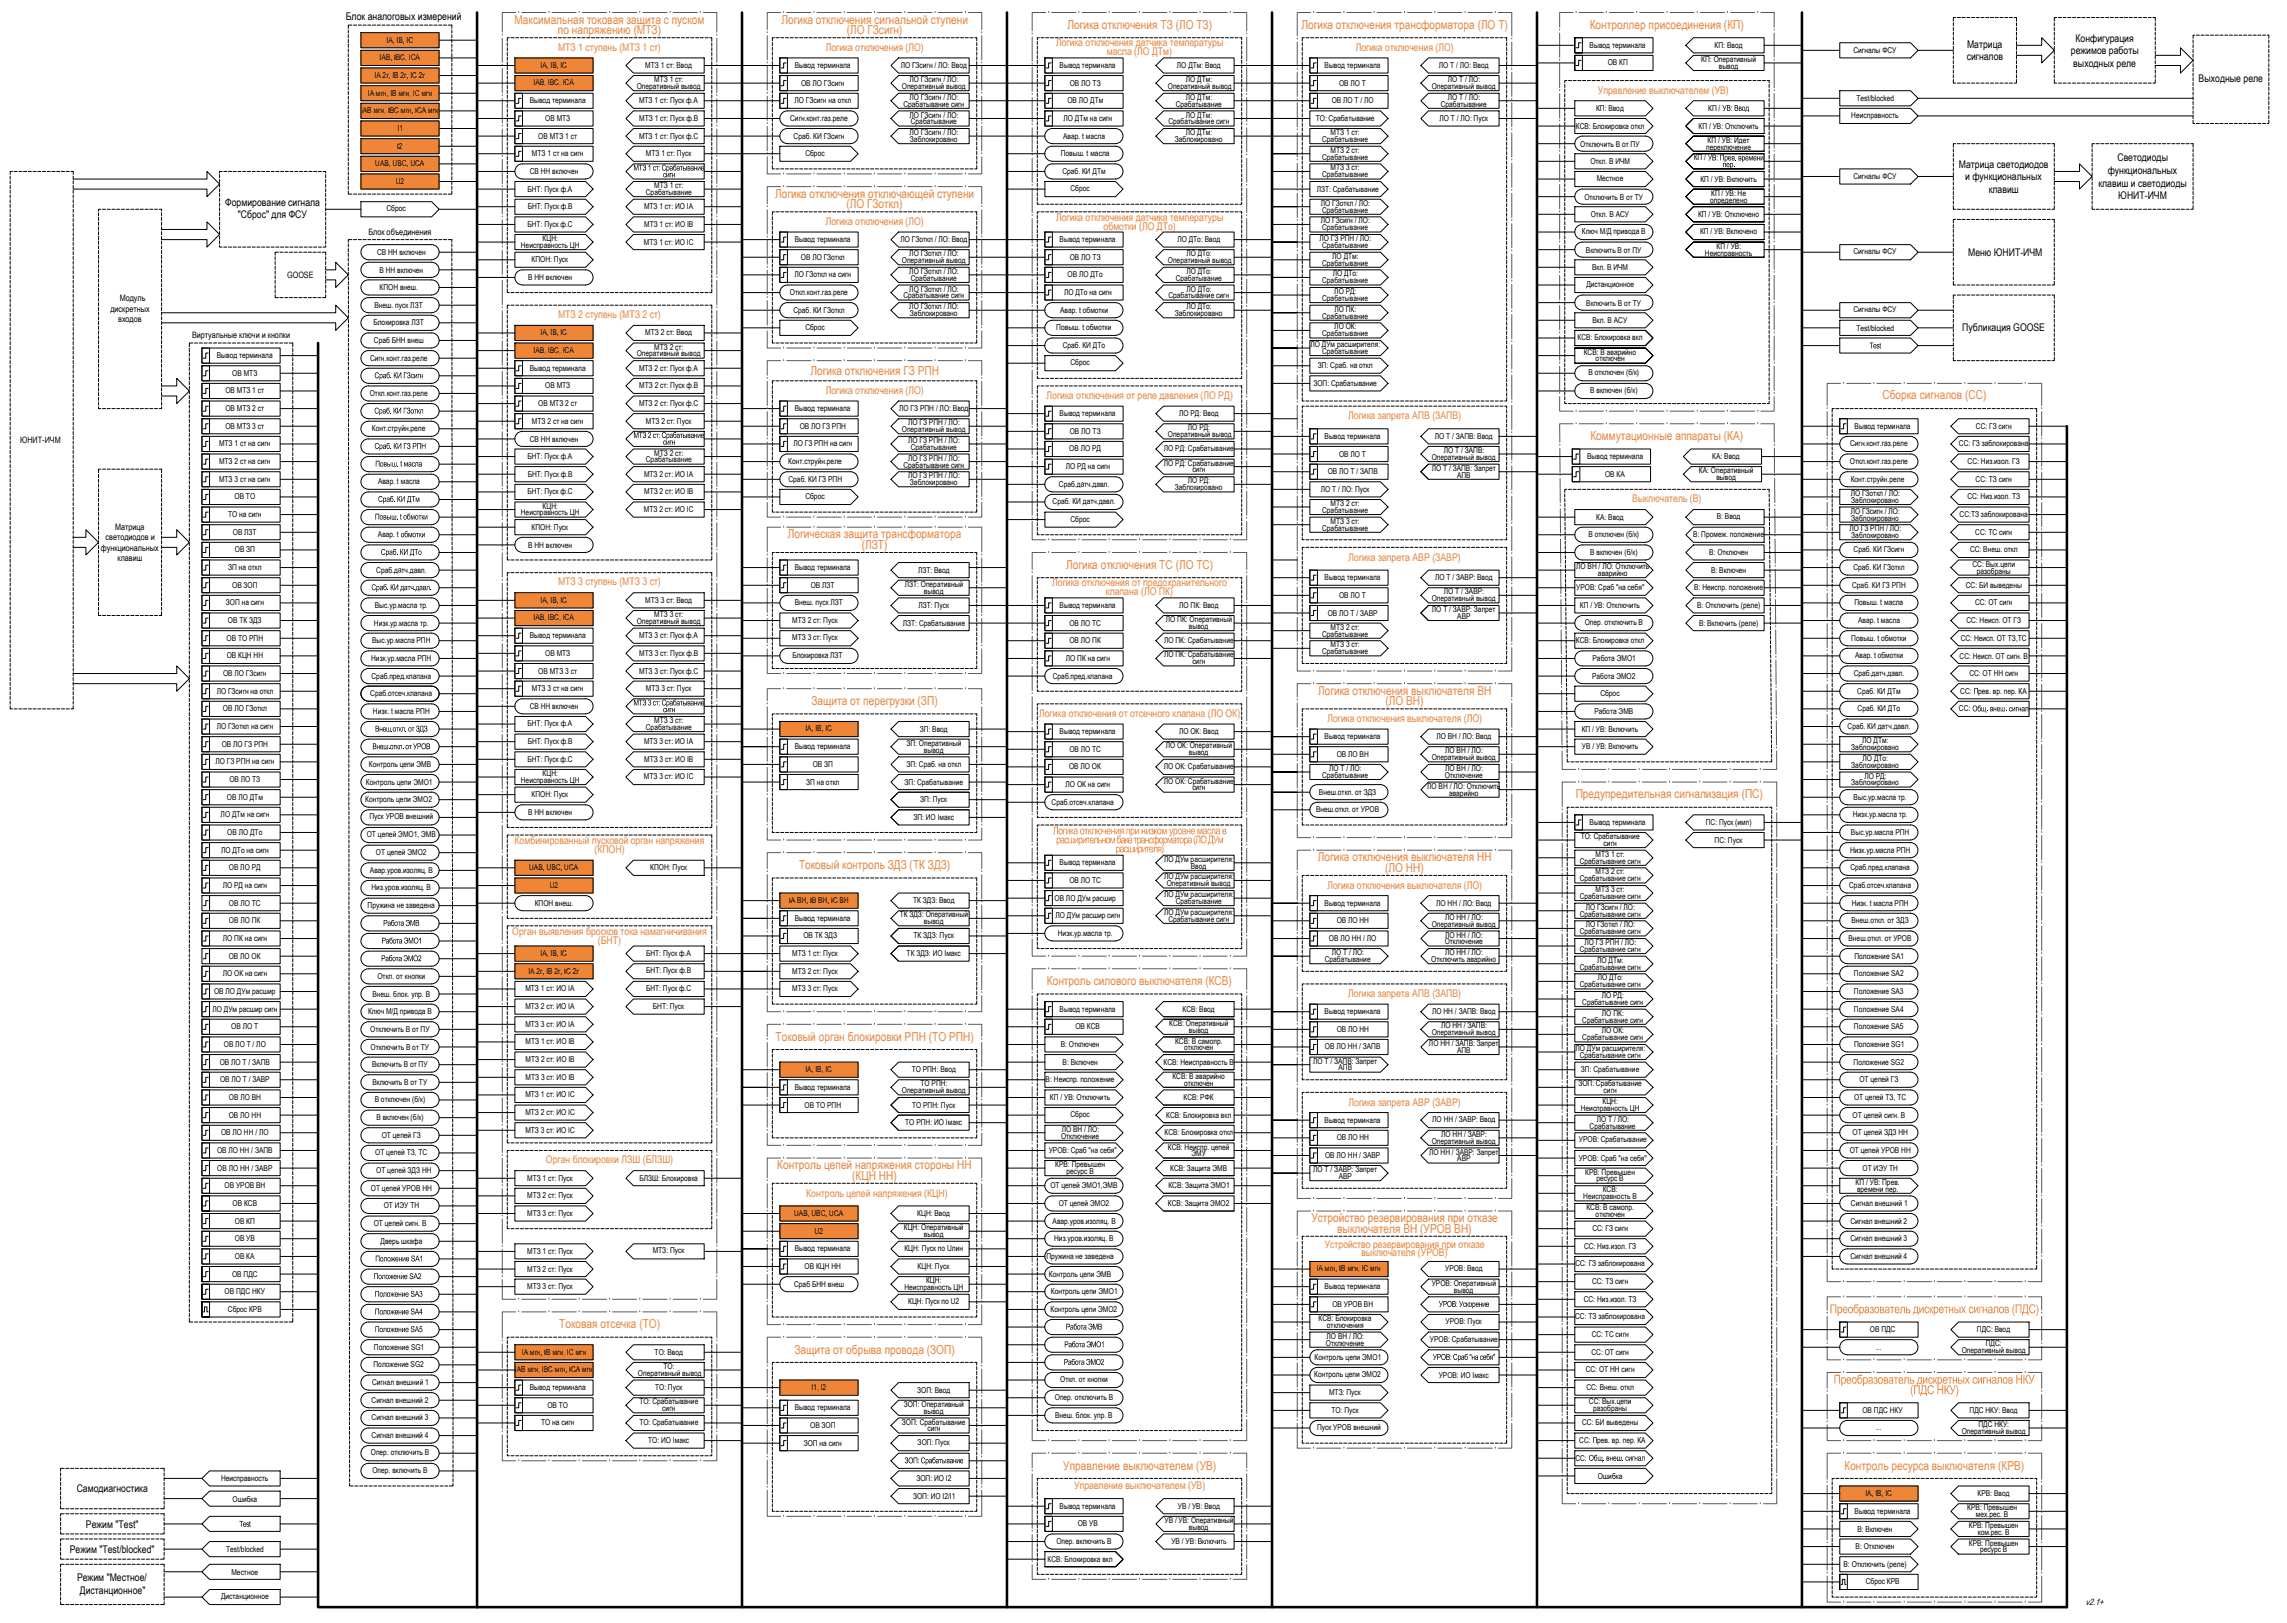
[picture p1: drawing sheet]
<svg xmlns="http://www.w3.org/2000/svg" width="906mm" height="643mm" viewBox="0 0 906 643" stroke-linecap="round" stroke-linejoin="round" font-family="sans-serif">
<defs><g id="words">
<g font-size="4.9" fill="#ef8637">
<text x="203.9" y="9.3">Максимальная токовая защита с пуском</text>
<text x="309.6" y="9.3">Логика отключения сигнальной ступени</text>
<text x="423" y="11.4">Логика отключения ТЗ (ЛО ТЗ)</text>
<text x="515.7" y="11.4">Логика отключения трансформатора (ЛО Т)</text>
<text x="629.9" y="11.4">Контроллер присоединения (КП)</text>
<text x="221.1" y="13.5">по напряжению (МТЗ)</text>
<text x="335.5" y="13.5">(ЛО ГЗсигн)</text>
<text x="307.1" y="78.3">Логика отключения отключающей ступени</text>
<text x="335.4" y="82.5">(ЛО ГЗоткл)</text>
<text x="321.2" y="148.4">Логика отключения ГЗ РПН</text>
<text x="745.9" y="158.2">Сборка сигналов (СС)</text>
<text x="630.2" y="174.4">Коммутационные аппараты (КА)</text>
<text x="312.2" y="213.3">Логическая защита трансформатора</text>
<text x="341.4" y="217.5">(ЛЗТ)</text>
<text x="422.5" y="225.4">Логика отключения ТС (ЛО ТС)</text>
<text x="522.3" y="275.3">Логика отключения выключателя ВН</text>
<text x="321.5" y="279.4">Защита от перегрузки (ЗП)</text>
<text x="548.9" y="279.4">(ЛО ВН)</text>
<text x="624.3" y="316.2">Предупредительная сигнализация (ПС)</text>
<text x="522.2" y="341.3">Логика отключения выключателя НН</text>
<text x="316.6" y="344.4">Токовый контроль ЗДЗ (ТК ЗДЗ)</text>
<text x="548.9" y="345.4">(ЛО НН)</text>
<text x="414.8" y="390.4">Контроль силового выключателя (КСВ)</text>
<text x="307.3" y="412.4">Токовый орган блокировки РПН (ТО РПН)</text>
<text x="307.9" y="463.3">Контроль цепей напряжения стороны НН</text>
<text x="337.6" y="467.4">(КЦН НН)</text>
<text x="519.6" y="484.3">Устройство резервирования при отказе</text>
<text x="529.9" y="488.4">выключателя ВН (УРОВ ВН)</text>
<text x="725.1" y="520.4">Преобразователь дискретных сигналов</text>
<text x="797.1" y="520.4">(ПДС )</text>
<text x="221.6" y="526.4">Токовая отсечка (ТО)</text>
<text x="314.8" y="536.4">Защита от обрыва провода (ЗОП)</text>
<text x="726.5" y="548.3">Преобразователь дискретных сигналов НКУ</text>
<text x="756.9" y="552.5">(ПДС НКУ</text>
<text x="774.9" y="552.5">)</text>
<text x="421.3" y="582.4">Управление выключателем (УВ)</text>
<text x="730.9" y="582.4">Контроль ресурса выключателя (КРВ)</text>
</g>
<g font-size="4.2">
<text x="137.1" y="8">Блок аналоговых измерений</text>
<text x="822.4" y="16.5">Конфигурация</text>
<text x="779.3" y="23.9">сигналов</text>
<text x="779.4" y="18.9">Матрица</text>
<text x="820.6" y="21.6">режимов работы</text>
<text x="821.5" y="26.5">выходных реле</text>
<text x="871.2" y="32.5">Выходные реле</text>
<text x="839" y="63.9">Светодиоды</text>
<text x="776.2" y="66.4">Матрица светодиодов</text>
<text x="778.7" y="71.4">и функциональных</text>
<text x="835.2" y="68.9">функциональных</text>
<text x="788" y="76.4">клавиш</text>
<text x="831.5" y="73.9">клавиш и светодиоды</text>
<text x="89.2" y="81.5">Формирование сигнала</text>
<text x="839.4" y="79">ЮНИТ-ИЧМ</text>
<text x="94.2" y="86.6">&quot;Сброс&quot; для ФСУ</text>
<text x="779.9" y="101.4">Меню ЮНИТ-ИЧМ</text>
<text x="777.5" y="131">Публикация GOOSE</text>
<text x="417.2" y="330.6">Логика отключения при низком уровне масла в</text>
<text x="30.4" y="591.1">Самодиагностика</text>
<text x="34" y="605.4">Режим &quot;Test&quot;</text>
<text x="27.7" y="615.4">Режим &quot;Test/blocked&quot;</text>
<text x="30.5" y="626.5">Режим &quot;Местное/</text>
<text x="31.6" y="631.5">Дистанционное&quot;</text>
</g>
<g font-size="4.2" fill="#ef8637">
<text x="221.1" y="20">МТЗ 1 ступень (МТЗ 1 ст)</text>
<text x="327.2" y="20.2">Логика отключения (ЛО)</text>
<text x="418.4" y="18.4">Логика отключения датчика температуры</text>
<text x="438.6" y="22">масла (ЛО ДТм)</text>
<text x="537.2" y="20.2">Логика отключения (ЛО)</text>
<text x="633.1" y="37.2">Управление выключателем (УВ)</text>
<text x="327.2" y="89.2">Логика отключения (ЛО)</text>
<text x="418.4" y="87.4">Логика отключения датчика температуры</text>
<text x="437.3" y="91">обмотки (ЛО ДТо)</text>
<text x="221.1" y="126">МТЗ 2 ступень (МТЗ 2 ст)</text>
<text x="327.2" y="156.2">Логика отключения (ЛО)</text>
<text x="414.7" y="158.2">Логика отключения от реле давления (ЛО РД)</text>
<text x="534.2" y="166.2">Логика запрета АПВ (ЗАПВ)</text>
<text x="646.8" y="199">Выключатель (В)</text>
<text x="534.4" y="222.2">Логика запрета АВР (ЗАВР)</text>
<text x="221.1" y="232">МТЗ 3 ступень (МТЗ 3 ст)</text>
<text x="417" y="232.4">Логика отключения от предохранительного</text>
<text x="438.2" y="236">клапана (ЛО ПК)</text>
<text x="411.7" y="284.2">Логика отключения от отсечного клапана (ЛО ОК)</text>
<text x="526" y="286.2">Логика отключения выключателя (ЛО)</text>
<text x="203.9" y="334.4">Комбинированный пусковой орган напряжения</text>
<text x="418.5" y="334.2">расширительном баке трансформатора</text>
<text x="472.8" y="334.2">(ЛО ДУм</text>
<text x="235.6" y="338">(КПОН)</text>
<text x="442.1" y="337.7">расширителя</text>
<text x="460.1" y="337.7">)</text>
<text x="526" y="352.2">Логика отключения выключателя (ЛО)</text>
<text x="203" y="370.5">Орган выявления бросков тока намагничивания</text>
<text x="237" y="374">(БНТ)</text>
<text x="534.2" y="395.2">Логика запрета АПВ (ЗАПВ)</text>
<text x="534.4" y="438.2">Логика запрета АВР (ЗАВР)</text>
<text x="216.3" y="461">Орган блокировки ЛЗШ (БЛЗШ)</text>
<text x="319.5" y="474.2">Контроль цепей напряжения (КЦН)</text>
<text x="524.9" y="494.4">Устройство резервирования при отказе</text>
<text x="539.4" y="497.9">выключателя (УРОВ)</text>
<text x="425.6" y="590.2">Управление выключателем (УВ)</text>
</g>
<g font-size="3.5">
<text x="146" y="93">Блок объединения</text>
<text x="113.8" y="110.2">GOOSE</text>
<text x="47.4" y="119.3">Модуль</text>
<text x="43.7" y="123.4">дискретных</text>
<text x="46.8" y="127.6">входов</text>
<text x="76.1" y="134">Виртуальные ключи и кнопки</text>
<text x="8" y="175.7">ЮНИТ-ИЧМ</text>
<text x="45.6" y="209.9">Матрица</text>
<text x="41.8" y="214.1">светодиодов и</text>
<text x="40" y="218.2">функциональных</text>
<text x="46.6" y="222.4">клавиш</text>
<text x="826.4" y="636.2">v2.1+</text>
</g>
<g font-size="3.2">
<text x="153.2" y="16.9">IA, IB, IC</text>
<text x="150.4" y="23.9">IAB, IBC, ICA</text>
<text x="629.9" y="18.9">Вывод терминала</text>
<text x="679.4" y="18.9">КП: Ввод</text>
<text x="734.4" y="20.8">Сигналы ФСУ</text>
<text x="214.2" y="26.9">IA, IB, IC</text>
<text x="255.7" y="26.9">МТЗ 1 ст: Ввод</text>
<text x="314.9" y="26.9">Вывод терминала</text>
<text x="356.9" y="26.9">ЛО ГЗсигн / ЛО: Ввод</text>
<text x="419.9" y="26.9">Вывод терминала</text>
<text x="466.4" y="26.9">ЛО ДТм: Ввод</text>
<text x="524.9" y="26.9">Вывод терминала</text>
<text x="570.2" y="26.9">ЛО Т / ЛО: Ввод</text>
<text x="637" y="25.9">ОВ КП</text>
<text x="674.1" y="24.6">КП: Оперативный</text>
<text x="681.1" y="27.3">вывод</text>
<text x="148.4" y="30.9">IA 2г, IB 2г, IC 2г</text>
<text x="211.4" y="33.9">IAB, IBC, ICA</text>
<text x="252.3" y="35.3">Оперативный вывод</text>
<text x="259.3" y="32.6">МТЗ 1 ст:</text>
<text x="317.4" y="33.9">ОВ ЛО ГЗсигн</text>
<text x="357.3" y="35.3">Оперативный вывод</text>
<text x="360.4" y="32.6">ЛО ГЗсигн / ЛО:</text>
<text x="423.9" y="33.9">ОВ ЛО ТЗ</text>
<text x="462.8" y="35.3">Оперативный вывод</text>
<text x="469.9" y="32.6">ЛО ДТм:</text>
<text x="530.6" y="33.9">ОВ ЛО Т</text>
<text x="567.3" y="35.3">Оперативный вывод</text>
<text x="573.7" y="32.6">ЛО Т / ЛО:</text>
<text x="145.8" y="37.9">IA мгн, IB мгн, IC мгн</text>
<text x="209.9" y="40.9">Вывод терминала</text>
<text x="253.2" y="40.9">МТЗ 1 ст: Пуск ф.А</text>
<text x="314.8" y="40.9">ЛО ГЗсигн на откл</text>
<text x="360.4" y="39.5">ЛО ГЗсигн / ЛО:</text>
<text x="422.9" y="40.9">ОВ ЛО ДТм</text>
<text x="469.9" y="39.5">ЛО ДТм:</text>
<text x="527.7" y="40.9">ОВ ЛО Т / ЛО</text>
<text x="573.7" y="39.5">ЛО Т / ЛО:</text>
<text x="735.6" y="40.1">Test/blocked</text>
<text x="143.1" y="44.9">IAB мгн, IBC мгн, ICA мгн</text>
<text x="216" y="47.9">ОВ МТЗ</text>
<text x="253.3" y="47.9">МТЗ 1 ст: Пуск ф.В</text>
<text x="313.1" y="47.9">Сигн.конт.газ.реле</text>
<text x="357.9" y="42.3">Срабатывание сигн</text>
<text x="360.4" y="46.6">ЛО ГЗсигн / ЛО:</text>
<text x="421.4" y="47.9">ЛО ДТм на сигн</text>
<text x="465.9" y="42.3">Срабатывание</text>
<text x="469.9" y="46.6">ЛО ДТм:</text>
<text x="521.3" y="47.9">ТО: Срабатывание</text>
<text x="570.4" y="47.9">ЛО Т / ЛО: Пуск</text>
<text x="570.9" y="42.3">Срабатывание</text>
<text x="632.4" y="43.9">КП: Ввод</text>
<text x="676.8" y="43.9">КП /</text>
<text x="682.5" y="43.9">УВ : Ввод</text>
<text x="733.6" y="46.8">Неисправность</text>
<text x="157.5" y="52.1">I1</text>
<text x="360.4" y="53.6">ЛО ГЗсигн / ЛО:</text>
<text x="360.9" y="49.3">Срабатывание</text>
<text x="463" y="49.3">Срабатывание сигн</text>
<text x="469.9" y="53.6">ЛО ДТм:</text>
<text x="527.2" y="53.6">МТЗ 1 ст:</text>
<text x="624.5" y="50.9">КСВ: Блокировка откл</text>
<text x="673" y="50.9">КП / УВ: Отключить</text>
<text x="157.4" y="59.1">I2</text>
<text x="213.3" y="54.9">ОВ МТЗ 1 ст</text>
<text x="253.2" y="54.9">МТЗ 1 ст: Пуск ф.С</text>
<text x="314.5" y="54.9">Сраб. КИ ГЗсигн</text>
<text x="360.6" y="56.3">Заблокировано</text>
<text x="421.3" y="54.9">Авар. t масла</text>
<text x="465.6" y="56.3">Заблокировано</text>
<text x="523.9" y="56.3">Срабатывание</text>
<text x="626.2" y="58.1">Отключить В от ПУ</text>
<text x="676.1" y="59.3">переключение</text>
<text x="676.6" y="56.6">КП / УВ: Идет</text>
<text x="148.7" y="65.9">UAB, UBC, UCA</text>
<text x="210.8" y="61.9">МТЗ 1 ст на сигн</text>
<text x="255.9" y="61.9">МТЗ 1 ст: Пуск</text>
<text x="319.1" y="61.8">Сброс</text>
<text x="420.3" y="61.9">Повыш. t масла</text>
<text x="523.9" y="63.3">Срабатывание</text>
<text x="527.2" y="60.5">МТЗ 2 ст:</text>
<text x="630.2" y="64.9">Откл. В ИЧМ</text>
<text x="671.1" y="63.6">КП /</text>
<text x="676.8" y="63.6">УВ : Прев</text>
<text x="687.4" y="63.6">. времени</text>
<text x="209.9" y="69.1">СВ НН включен</text>
<text x="251" y="67.6">МТЗ</text>
<text x="256.6" y="67.6">1ст :Срабатывание</text>
<text x="421" y="68.9">Сраб. КИ ДТм</text>
<text x="523.9" y="70.3">Срабатывание</text>
<text x="527.2" y="67.6">МТЗ 3 ст:</text>
<text x="632.7" y="71.9">Местное</text>
<text x="673.7" y="71.9">КП / УВ: Включить</text>
<text x="682.6" y="66.3">пер</text>
<text x="686.8" y="66.3">.</text>
<text x="734.4" y="70.8">Сигналы ФСУ</text>
<text x="156.8" y="73.1">U2</text>
<text x="209" y="75.9">БНТ: Пуск ф.А</text>
<text x="255.9" y="77.3">Срабатывание</text>
<text x="259.3" y="74.6">МТЗ 1 ст:</text>
<text x="424.1" y="75.8">Сброс</text>
<text x="521.7" y="75.9">ЛЗТ: Срабатывание</text>
<text x="678" y="77.6">КП / УВ: Не</text>
<text x="153.1" y="83.8">Сброс</text>
<text x="209.1" y="82.9">БНТ: Пуск ф.В</text>
<text x="255.2" y="82.9">МТЗ 1 ст: ИО IА</text>
<text x="523.3" y="81.5">ЛО ГЗоткл / ЛО:</text>
<text x="627.8" y="79.1">Отключить В от ТУ</text>
<text x="677.6" y="80.3">определено</text>
<text x="209" y="89.9">БНТ: Пуск ф.С</text>
<text x="255.2" y="89.9">МТЗ 1 ст: ИО IВ</text>
<text x="523.4" y="88.6">ЛО ГЗсигн / ЛО:</text>
<text x="523.9" y="84.3">Срабатывание</text>
<text x="630.3" y="85.9">Откл. В АСУ</text>
<text x="672.9" y="85.9">КП / УВ: Отключено</text>
<text x="215" y="95.6">КЦН:</text>
<text x="314.9" y="95.9">Вывод терминала</text>
<text x="356.8" y="95.9">ЛО ГЗоткл / ЛО: Ввод</text>
<text x="419.9" y="95.9">Вывод терминала</text>
<text x="466.5" y="95.9">ЛО ДТо: Ввод</text>
<text x="522.9" y="95.6">ЛО ГЗ РПН / ЛО:</text>
<text x="523.9" y="91.3">Срабатывание</text>
<text x="626.8" y="92.8">Ключ М/Д привода В</text>
<text x="673.6" y="92.9">КП / УВ: Включено</text>
<text x="149.4" y="101.1">СВ НН включен</text>
<text x="206.4" y="98.3">Неисправность ЦН</text>
<text x="255.2" y="96.9">МТЗ 1 ст: ИО IС</text>
<text x="360.3" y="101.6">ЛО ГЗоткл / ЛО:</text>
<text x="470.1" y="101.6">ЛО ДТо:</text>
<text x="523.9" y="98.3">Срабатывание</text>
<text x="628.4" y="100.1">Включить В от ПУ</text>
<text x="675.6" y="101.3">Неисправность</text>
<text x="680.1" y="98.6">КП / УВ:</text>
<text x="734.4" y="100.8">Сигналы ФСУ</text>
<text x="210.6" y="103.9">КПОН: Пуск</text>
<text x="317.3" y="102.9">ОВ ЛО ГЗоткл</text>
<text x="357.3" y="104.3">Оперативный вывод</text>
<text x="423.9" y="102.9">ОВ ЛО ТЗ</text>
<text x="462.8" y="104.3">Оперативный вывод</text>
<text x="523.9" y="105.3">Срабатывание</text>
<text x="527.9" y="102.5">ЛО ДТм:</text>
<text x="630.9" y="106.9">Вкл. В ИЧМ</text>
<text x="150.3" y="108.1">В НН включен</text>
<text x="209.3" y="111.1">В НН включен</text>
<text x="314.8" y="109.9">ЛО ГЗоткл на сигн</text>
<text x="360.3" y="108.5">ЛО ГЗоткл / ЛО:</text>
<text x="360.9" y="111.3">Срабатывание</text>
<text x="423" y="109.9">ОВ ЛО ДТо</text>
<text x="465.9" y="111.3">Срабатывание</text>
<text x="470.1" y="108.5">ЛО ДТо:</text>
<text x="523.9" y="112.3">Срабатывание</text>
<text x="528.1" y="109.6">ЛО ДТо:</text>
<text x="628.6" y="113.9">Дистанционное</text>
<text x="150.4" y="114.9">КПОН внеш.</text>
<text x="313" y="116.9">Откл.конт.газ.реле</text>
<text x="357.9" y="118.3">Срабатывание сигн</text>
<text x="360.3" y="115.6">ЛО ГЗоткл / ЛО:</text>
<text x="421.6" y="116.9">ЛО ДТо на сигн</text>
<text x="463" y="118.3">Срабатывание сигн</text>
<text x="470.1" y="115.6">ЛО ДТо:</text>
<text x="523.9" y="119.3">Срабатывание</text>
<text x="528.7" y="116.5">ЛО РД:</text>
<text x="148.4" y="121.9">Внеш. пуск ЛЗТ</text>
<text x="314.4" y="123.9">Сраб. КИ ГЗоткл</text>
<text x="360.3" y="122.6">ЛО ГЗоткл / ЛО:</text>
<text x="360.6" y="125.3">Заблокировано</text>
<text x="420" y="123.9">Авар. t обмотки</text>
<text x="465.6" y="125.3">Заблокировано</text>
<text x="470.1" y="122.6">ЛО ДТо:</text>
<text x="528.8" y="123.5">ЛО ПК:</text>
<text x="628.5" y="121.1">Включить В от ТУ</text>
<text x="734.4" y="123.8">Сигналы ФСУ</text>
<text x="148" y="128.9">Блокировка ЛЗТ</text>
<text x="319.1" y="130.8">Сброс</text>
<text x="418.6" y="130.9">Повыш. t обмотки</text>
<text x="523.9" y="126.3">Срабатывание</text>
<text x="528.7" y="130.6">ЛО ОК:</text>
<text x="631" y="127.9">Вкл. В АСУ</text>
<text x="735.6" y="131.1">Test/blocked</text>
<text x="148.2" y="135.9">Сраб БНН внеш</text>
<text x="214.2" y="132.9">IA, IB, IC</text>
<text x="255.7" y="132.9">МТЗ 2 ст: Ввод</text>
<text x="421.1" y="137.9">Сраб. КИ ДТо</text>
<text x="519.3" y="137.5">ЛО ДУм расширителя:</text>
<text x="523.9" y="133.3">Срабатывание</text>
<text x="625.1" y="134.9">КСВ: Блокировка вкл</text>
<text x="85.9" y="141.9">Вывод терминала</text>
<text x="146.6" y="142.9">Сигн.конт.газ.реле</text>
<text x="211.4" y="139.9">IAB, IBC, ICA</text>
<text x="252.3" y="141.3">Оперативный вывод</text>
<text x="259.3" y="138.6">МТЗ 2 ст:</text>
<text x="523.9" y="140.3">Срабатывание</text>
<text x="627.6" y="140.6">КСВ: В аварийно</text>
<text x="632.3" y="143.3">отключен</text>
<text x="740.8" y="138.1">Test</text>
<text x="92" y="148.9">ОВ МТЗ</text>
<text x="148.4" y="149.9">Сраб</text>
<text x="209.9" y="146.9">Вывод терминала</text>
<text x="253.2" y="146.9">МТЗ 2 ст: Пуск ф.А</text>
<text x="424.1" y="144.8">Сброс</text>
<text x="522.2" y="145.9">ЗП: Сраб. на откл</text>
<text x="629.5" y="148.8">В отключен (б/к)</text>
<text x="89.3" y="155.9">ОВ МТЗ 1 ст</text>
<text x="216" y="153.9">ОВ МТЗ</text>
<text x="253.3" y="153.9">МТЗ 2 ст: Пуск ф.В</text>
<text x="520.4" y="152.9">ЗОП: Срабатывание</text>
<text x="630.1" y="155.8">В включен (б/к)</text>
<text x="146.5" y="156.9">Откл.конт.газ.реле</text>
<text x="213.3" y="160.9">ОВ МТЗ 2 ст</text>
<text x="253.2" y="160.9">МТЗ 2 ст: Пуск ф.С</text>
<text x="89.3" y="162.9">ОВ МТЗ 2 ст</text>
<text x="148.3" y="163.9">Сраб</text>
<text x="210.8" y="167.9">МТЗ 2 ст на сигн</text>
<text x="255.9" y="167.9">МТЗ 2 ст: Пуск</text>
<text x="314.9" y="162.9">Вывод терминала</text>
<text x="356.3" y="162.9">ЛО ГЗ РПН / ЛО: Ввод</text>
<text x="419.9" y="164.9">Вывод терминала</text>
<text x="467.2" y="164.9">ЛО РД: Ввод</text>
<text x="89.3" y="169.9">ОВ МТЗ 3 ст</text>
<text x="147.3" y="170.9">Конт.струйн.реле</text>
<text x="251" y="173.6">МТЗ</text>
<text x="256.6" y="173.6">2ст :Срабатывание</text>
<text x="316.9" y="169.9">ОВ ЛО ГЗ РПН</text>
<text x="357.3" y="171.3">Оперативный вывод</text>
<text x="359.8" y="168.6">ЛО ГЗ РПН / ЛО:</text>
<text x="423.9" y="171.9">ОВ ЛО ТЗ</text>
<text x="462.8" y="173.3">Оперативный вывод</text>
<text x="470.7" y="170.6">ЛО РД:</text>
<text x="524.9" y="173.9">Вывод терминала</text>
<text x="568.5" y="173.9">ЛО Т / ЗАПВ: Ввод</text>
<text x="734.9" y="169.9">Вывод терминала</text>
<text x="782.9" y="169.9">СС: ГЗ сигн</text>
<text x="86.8" y="176.9">МТЗ 1 ст на сигн</text>
<text x="148.4" y="177.9">Сраб</text>
<text x="209.9" y="175.1">СВ НН включен</text>
<text x="314.4" y="176.9">ЛО ГЗ РПН на сигн</text>
<text x="359.8" y="175.6">ЛО ГЗ РПН / ЛО:</text>
<text x="360.9" y="178.3">Срабатывание</text>
<text x="423.7" y="178.9">ОВ ЛО РД</text>
<text x="461.2" y="178.9">ЛО РД: Срабатывание</text>
<text x="572.1" y="179.5">ЛО Т / ЗАПВ:</text>
<text x="733.1" y="176.9">Сигн.конт.газ.реле</text>
<text x="776.2" y="176.9">СС: ГЗ заблокирована</text>
<text x="86.8" y="183.9">МТЗ 2 ст на сигн</text>
<text x="148.7" y="184.9">Повыш</text>
<text x="159.9" y="184.9">масла</text>
<text x="209" y="181.9">БНТ: Пуск ф.А</text>
<text x="255.9" y="183.3">Срабатывание</text>
<text x="259.3" y="180.6">МТЗ 2 ст:</text>
<text x="312.3" y="183.9">Конт.струйн.реле</text>
<text x="357.9" y="185.3">Срабатывание сигн</text>
<text x="359.8" y="182.5">ЛО ГЗ РПН / ЛО:</text>
<text x="422.3" y="185.9">ЛО РД на сигн</text>
<text x="461.2" y="184.6">ЛО РД: Срабатывание</text>
<text x="530.6" y="180.9">ОВ ЛО Т</text>
<text x="567.3" y="182.3">Оперативный вывод</text>
<text x="628.9" y="181.9">Вывод терминала</text>
<text x="678.5" y="181.9">КА: Ввод</text>
<text x="733" y="183.9">Откл.конт.газ.реле</text>
<text x="779.6" y="183.9">СС: Низ.изол. ГЗ</text>
<text x="86.8" y="190.9">МТЗ 3 ст на сигн</text>
<text x="149.8" y="191.9">Авар. t масла</text>
<text x="209.1" y="188.9">БНТ: Пуск ф.В</text>
<text x="255.2" y="188.9">МТЗ 2 ст: ИО IА</text>
<text x="312.4" y="190.9">Сраб. КИ ГЗ РПН</text>
<text x="359.8" y="189.5">ЛО ГЗ РПН / ЛО:</text>
<text x="470.7" y="191.6">ЛО РД:</text>
<text x="472.5" y="187.2">сигн</text>
<text x="526.1" y="187.9">ОВ ЛО Т / ЗАПВ</text>
<text x="567.3" y="186.6">ЛО Т / ЗАПВ: Запрет</text>
<text x="577.4" y="189.2">АПВ</text>
<text x="636" y="188.9">ОВ КА</text>
<text x="673.2" y="187.6">КА: Оперативный</text>
<text x="680.1" y="190.3">вывод</text>
<text x="733.3" y="190.9">Конт.струйн.реле</text>
<text x="782.8" y="190.9">СС: ТЗ сигн</text>
<text x="92.9" y="197.9">ОВ ТО</text>
<text x="209" y="195.9">БНТ: Пуск ф.С</text>
<text x="255.2" y="195.9">МТЗ 2 ст: ИО IВ</text>
<text x="319.1" y="197.8">Сброс</text>
<text x="360.6" y="192.3">Заблокировано</text>
<text x="419.6" y="192.9">Сраб.д тч.давл.</text>
<text x="428.2" y="192.9">а</text>
<text x="465.6" y="194.3">Заблокировано</text>
<text x="523.4" y="194.9">ЛО Т / ЛО: Пуск</text>
<text x="733.3" y="196.6">ЛО ГЗоткл / ЛО:</text>
<text x="779.5" y="197.9">СС: Низ.изол. ТЗ</text>
<text x="149.8" y="198.9">Сраб</text>
<text x="215" y="201.6">КЦН:</text>
<text x="255.2" y="202.9">МТЗ 2 ст: ИО IС</text>
<text x="417.1" y="199.9">Сраб. КИ датч.давл.</text>
<text x="523.9" y="203.3">Срабатывание</text>
<text x="527.2" y="200.5">МТЗ 2 ст:</text>
<text x="733.4" y="203.5">ЛО ГЗсигн / ЛО:</text>
<text x="733.6" y="199.3">Заблокировано</text>
<text x="90.4" y="204.9">ТО на сигн</text>
<text x="148.6" y="205.9">Повыш</text>
<text x="159.8" y="205.9">обмотки</text>
<text x="206.4" y="204.2">Неисправность ЦН</text>
<text x="210.6" y="209.9">КПОН: Пуск</text>
<text x="424.1" y="206.8">Сброс</text>
<text x="527.2" y="207.6">МТЗ 3 ст:</text>
<text x="632.5" y="205.9">КА: Ввод</text>
<text x="680.3" y="205.9">В: Ввод</text>
<text x="733.6" y="206.3">Заблокировано</text>
<text x="776.5" y="204.9">СС:ТЗ заблокирована</text>
<text x="92.3" y="211.9">ОВ ЛЗТ</text>
<text x="149.7" y="212.9">Авар. t</text>
<text x="158.8" y="212.9">обмотки</text>
<text x="523.9" y="210.3">Срабатывание</text>
<text x="629.5" y="212.9">В отключен (б/к)</text>
<text x="670.9" y="212.9">В: Промеж. положение</text>
<text x="732.8" y="210.6">ЛО ГЗ РПН / ЛО:</text>
<text x="733.6" y="213.3">Заблокировано</text>
<text x="782.7" y="211.9">СС: ТС сигн</text>
<text x="93.1" y="218.9">ОВ ЗП</text>
<text x="150.9" y="219.9">Сраб</text>
<text x="209.3" y="217">В НН включен</text>
<text x="630.1" y="219.9">В включен (б/к)</text>
<text x="677.3" y="219.9">В: Отключен</text>
<text x="734.5" y="218.9">Сраб. КИ ГЗсигн</text>
<text x="780.6" y="218.9">СС: Внеш. откл</text>
<text x="90.4" y="225.9">ЗП на откл</text>
<text x="149.1" y="226.9">Сраб.д тч.давл.</text>
<text x="157.7" y="226.9">а</text>
<text x="314.9" y="225.9">Вывод терминала</text>
<text x="363.8" y="226.9">ЛЗТ: Ввод</text>
<text x="624.6" y="225.6">ЛО ВН / ЛО: Отключить</text>
<text x="678" y="226.9">В: Включен</text>
<text x="734.4" y="225.9">Сраб. КИ ГЗоткл</text>
<text x="781.6" y="224.5">СС: Вых.цепи</text>
<text x="783.3" y="227.3">разобраны</text>
<text x="92" y="232.9">ОВ ЗОП</text>
<text x="147.2" y="233.9">Сраб</text>
<text x="163.9" y="233.9">.давл</text>
<text x="170.3" y="233.9">.</text>
<text x="321.2" y="232.9">ОВ ЛЗТ</text>
<text x="358.5" y="232.6">ЛЗТ: Оперативный</text>
<text x="524.9" y="229.9">Вывод терминала</text>
<text x="568.6" y="229.9">ЛО Т / ЗАВР: Ввод</text>
<text x="624.6" y="233.9">УРОВ: Сраб &quot;на себя&quot;</text>
<text x="633.2" y="228.3">аварийно</text>
<text x="671.3" y="233.9">В: Неиспр. положение</text>
<text x="733.9" y="232.9">Сраб. КИ ГЗ РПН</text>
<text x="778.9" y="232.9">СС: БИ выведены</text>
<text x="89.5" y="239.9">ЗОП на сигн</text>
<text x="214.2" y="238.9">IA, IB, IC</text>
<text x="255.7" y="238.9">МТЗ 3 ст: Ввод</text>
<text x="314.9" y="239.9">Внеш. пуск ЛЗТ</text>
<text x="366.1" y="235.3">вывод</text>
<text x="530.6" y="236.9">ОВ ЛО Т</text>
<text x="567.3" y="238.3">Оперативный вывод</text>
<text x="572.1" y="235.5">ЛО Т / ЗАВР:</text>
<text x="734.8" y="239.9">Повыш. t масла</text>
<text x="782.6" y="239.9">СС: ОТ сигн</text>
<text x="148.5" y="240.9">Выс.ур.масла тр.</text>
<text x="211.4" y="245.9">IAB, IBC, ICA</text>
<text x="259.3" y="244.6">МТЗ 3 ст:</text>
<text x="364" y="240.9">ЛЗТ: Пуск</text>
<text x="419.9" y="240.9">Вывод терминала</text>
<text x="467.2" y="240.9">ЛО ПК: Ввод</text>
<text x="526.1" y="243.9">ОВ ЛО Т / ЗАВР</text>
<text x="567.4" y="242.6">ЛО Т / ЗАВР: Запрет</text>
<text x="577.4" y="245.2">АВР</text>
<text x="626" y="240.9">КП / УВ: Отключить</text>
<text x="672.5" y="240.9">В: Отключить (реле)</text>
<text x="90.3" y="246.9">ОВ ТК ЗДЗ</text>
<text x="148.2" y="247.9">Низк.ур.масла тр.</text>
<text x="252.3" y="247.3">Оперативный вывод</text>
<text x="313.9" y="246.8">МТЗ 2 ст: Пуск</text>
<text x="357.8" y="247.9">ЛЗТ: Срабатывание</text>
<text x="423.7" y="247.9">ОВ ЛО ТС</text>
<text x="462" y="246.6">ЛО ПК: Оперативный</text>
<text x="471.1" y="249.3">вывод</text>
<text x="527.2" y="249.6">МТЗ 2 ст:</text>
<text x="627.9" y="247.8">Опер. отключить В</text>
<text x="673.2" y="247.9">В: Включить (реле)</text>
<text x="736.3" y="246.9">Авар. t масла</text>
<text x="779.2" y="246.9">СС: Неисп. ОТ ГЗ</text>
<text x="89.8" y="253.9">ОВ ТО РПН</text>
<text x="147.5" y="254.9">Выс.ур.масла РПН</text>
<text x="209.9" y="252.9">Вывод терминала</text>
<text x="253.2" y="252.9">МТЗ 3 ст: Пуск ф.А</text>
<text x="313.9" y="253.8">МТЗ 3 ст: Пуск</text>
<text x="423.7" y="254.9">ОВ ЛО ПК</text>
<text x="461.2" y="254.9">ЛО ПК: Срабатывание</text>
<text x="523.9" y="252.3">Срабатывание</text>
<text x="527.2" y="256.5">МТЗ 3 ст:</text>
<text x="624.5" y="254.9">КСВ: Блокировка откл</text>
<text x="733.6" y="253.9">Повыш. t обмотки</text>
<text x="776.9" y="253.9">СС: Неисп. ОТ ТЗ,ТС</text>
<text x="89.8" y="260.9">ОВ КЦН НН</text>
<text x="147.1" y="261.9">Низк.ур.масла РПН</text>
<text x="216" y="259.9">ОВ МТЗ</text>
<text x="253.3" y="259.9">МТЗ 3 ст: Пуск ф.В</text>
<text x="314" y="260.9">Блокировка ЛЗТ</text>
<text x="422.3" y="261.9">ЛО ПК на сигн</text>
<text x="461.2" y="260.6">ЛО ПК: Срабатывание</text>
<text x="472.5" y="263.3">сигн</text>
<text x="523.9" y="259.3">Срабатывание</text>
<text x="631" y="261.9">Работа ЭМО1</text>
<text x="735" y="260.9">Авар. t обмотки</text>
<text x="776.4" y="261.1">СС: Неисп. ОТ сигн. В</text>
<text x="88.4" y="267.9">ОВ ЛО ГЗсигн</text>
<text x="147.2" y="268.9">Сраб.пред.клапана</text>
<text x="213.3" y="266.9">ОВ МТЗ 3 ст</text>
<text x="253.2" y="266.9">МТЗ 3 ст: Пуск ф.С</text>
<text x="417.2" y="268.9">Сраб.пред.клапана</text>
<text x="630.9" y="268.9">Работа ЭМО2</text>
<text x="734.5" y="267.9">Сраб.датч.давл.</text>
<text x="780.3" y="267.9">СС: ОТ НН сигн</text>
<text x="85.9" y="274.9">ЛО ГЗсигн на откл</text>
<text x="146.7" y="275.9">Сраб.отсеч.клапана</text>
<text x="210.8" y="273.9">МТЗ 3 ст на сигн</text>
<text x="255.9" y="273.9">МТЗ 3 ст: Пуск</text>
<text x="634.1" y="275.9">Сброс</text>
<text x="735.9" y="274.9">Сраб. КИ ДТм</text>
<text x="776.7" y="274.9">СС:</text>
<text x="782" y="274.9">П</text>
<text x="783.9" y="274.9">рев. вр. пер. КА</text>
<text x="88.4" y="281.9">ОВ ЛО ГЗоткл</text>
<text x="209.9" y="281.1">СВ НН включен</text>
<text x="251" y="279.6">МТЗ</text>
<text x="256.6" y="279.6">3ст :Срабатывание</text>
<text x="736.1" y="281.9">Сраб. КИ ДТо</text>
<text x="776.2" y="281.9">СС:</text>
<text x="781.5" y="281.9">Общ . внеш</text>
<text x="147.8" y="282.9">Низк. t масла РПН</text>
<text x="209" y="287.9">БНТ: Пуск ф.А</text>
<text x="259.3" y="286.6">МТЗ 3 ст:</text>
<text x="631.8" y="282.9">Работа ЭМВ</text>
<text x="85.9" y="288.9">ЛО ГЗоткл на сигн</text>
<text x="148.6" y="289.9">Внеш</text>
<text x="155" y="289.9">.откл</text>
<text x="160.5" y="289.9">.от ЗДЗ</text>
<text x="255.9" y="289.3">Срабатывание</text>
<text x="319.2" y="289.9">IA, IB, IC</text>
<text x="364.5" y="289.9">ЗП: Ввод</text>
<text x="419.9" y="290.9">Вывод терминала</text>
<text x="467.2" y="290.9">ЛО ОК: Ввод</text>
<text x="524.9" y="292.9">Вывод терминала</text>
<text x="569.1" y="292.9">ЛО ВН / ЛО: Ввод</text>
<text x="626.8" y="289.9">КП / УВ: Включить</text>
<text x="732.1" y="288.9">Сраб. КИ датч.давл.</text>
<text x="87.9" y="295.9">ОВ ЛО ГЗ РПН</text>
<text x="147.5" y="296.9">Внеш</text>
<text x="153.9" y="296.9">.откл</text>
<text x="159.4" y="296.9">.от УРОВ</text>
<text x="209.1" y="294.9">БНТ: Пуск ф.В</text>
<text x="255.2" y="294.9">МТЗ 3 ст: ИО IА</text>
<text x="314.9" y="296.9">Вывод терминала</text>
<text x="359.2" y="295.6">ЗП: Оперативный</text>
<text x="366.1" y="298.2">вывод</text>
<text x="423.7" y="297.9">ОВ ЛО ТС</text>
<text x="461.9" y="296.6">ЛО ОК: Оперативный</text>
<text x="471.1" y="299.3">вывод</text>
<text x="529.7" y="299.9">ОВ ЛО ВН</text>
<text x="572.7" y="298.5">ЛО ВН / ЛО:</text>
<text x="626.8" y="296.9">УВ / УВ: Включить</text>
<text x="733.6" y="297.3">Заблокировано</text>
<text x="737.9" y="294.6">ЛО ДТм:</text>
<text x="85.4" y="302.9">ЛО ГЗ РПН на сигн</text>
<text x="146.1" y="303.9">Контроль цепи ЭМВ</text>
<text x="209" y="301.9">БНТ: Пуск ф.С</text>
<text x="255.2" y="301.9">МТЗ 3 ст: ИО IВ</text>
<text x="322" y="303.9">ОВ ЗП</text>
<text x="359.2" y="303.9">ЗП: Сраб. на откл</text>
<text x="423.6" y="304.9">ОВ ЛО ОК</text>
<text x="461.1" y="304.9">ЛО ОК: Срабатывание</text>
<text x="526.7" y="305.6">ЛО Т / ЛО:</text>
<text x="567.3" y="301.3">Оперативный вывод</text>
<text x="572.7" y="305.6">ЛО ВН / ЛО:</text>
<text x="733.6" y="304.3">Заблокировано</text>
<text x="738.1" y="301.5">ЛО ДТо:</text>
<text x="90.9" y="309.9">ОВ ЛО ТЗ</text>
<text x="145" y="310.9">Контроль цепи ЭМО1</text>
<text x="206.4" y="310.2">Неисправность ЦН</text>
<text x="215" y="307.6">КЦН:</text>
<text x="255.2" y="308.9">МТЗ 3 ст: ИО IС</text>
<text x="319.4" y="310.9">ЗП на откл</text>
<text x="358.4" y="310.9">ЗП: Срабатывание</text>
<text x="422.2" y="311.9">ЛО ОК на сигн</text>
<text x="461.1" y="310.6">ЛО ОК: Срабатывание</text>
<text x="523.9" y="308.3">Срабатывание</text>
<text x="572.4" y="308.3">Отключение</text>
<text x="733.6" y="311.3">Заблокировано</text>
<text x="738.7" y="308.5">ЛО РД:</text>
<text x="89.9" y="316.9">ОВ ЛО ДТм</text>
<text x="144.7" y="317.9">Контроль цепи ЭМО2</text>
<text x="210.6" y="315.9">КПОН: Пуск</text>
<text x="364.6" y="317.9">ЗП: Пуск</text>
<text x="472.5" y="313.3">сигн</text>
<text x="522.6" y="314.9">Внеш.откл. от ЗДЗ</text>
<text x="565.5" y="312.6">ЛО ВН / ЛО: Отключить</text>
<text x="574.2" y="315.3">аварийно</text>
<text x="734.5" y="316.9">Выс.ур.масла тр.</text>
<text x="87.4" y="323.9">ЛО ДТм на сигн</text>
<text x="209.3" y="323.1">В НН включен</text>
<text x="416.7" y="318.9">Сраб.отсеч.клапана</text>
<text x="521.5" y="321.9">Внеш.откл. от УРОВ</text>
<text x="734.2" y="323.9">Низк.ур.масла тр.</text>
<text x="146.4" y="324.7">Пуск УРОВ внешний</text>
<text x="361.9" y="324.9">ЗП: ИО Iмакс</text>
<text x="629.9" y="326.9">Вывод терминала</text>
<text x="675.9" y="326.9">ПС: Пуск (имп)</text>
<text x="90.1" y="330.9">ОВ ЛО ДТо</text>
<text x="145.3" y="331.9">ОТ цепей ЭМО1, ЭМВ</text>
<text x="626.3" y="332.6">ТО: Срабатывание</text>
<text x="635.4" y="335.2">сигн</text>
<text x="679.4" y="333.9">ПС: Пуск</text>
<text x="733.4" y="330.9">Выс.ур.масла РПН</text>
<text x="87.6" y="337.9">ЛО ДТо на сигн</text>
<text x="149" y="338.9">ОТ цепей ЭМО2</text>
<text x="461.3" y="341.6">ЛО ДУм расширителя:</text>
<text x="632.2" y="339.6">МТЗ 1 ст:</text>
<text x="733.1" y="337.9">Низк.ур.масла РПН</text>
<text x="90.7" y="344.9">ОВ ЛО РД</text>
<text x="146.6" y="345.9">Авар.уров.изоляц. В</text>
<text x="209.7" y="344.9">UAB, UBC, UCA</text>
<text x="257.7" y="344.9">КПОН: Пуск</text>
<text x="419.9" y="342.9">Вывод терминала</text>
<text x="471.9" y="344.3">Ввод</text>
<text x="626" y="342.3">Срабатывание сигн</text>
<text x="632.2" y="346.5">МТЗ 2 ст:</text>
<text x="733.2" y="344.9">Сраб.пред.клапана</text>
<text x="88.3" y="351.9">ЛО РД на сигн</text>
<text x="147.2" y="352.9">Низ.уров.изоляц. В</text>
<text x="217.8" y="352">U2</text>
<text x="423.7" y="349.9">ОВ ЛО ТС</text>
<text x="461.3" y="348.5">ЛО ДУм расширителя:</text>
<text x="462.3" y="351.3">Оперативный вывод</text>
<text x="626" y="349.3">Срабатывание сигн</text>
<text x="632.2" y="353.5">МТЗ 3 ст:</text>
<text x="732.7" y="351.9">Сраб.отсеч.клапана</text>
<text x="90.7" y="358.9">ОВ ЛО ТС</text>
<text x="145.6" y="359.9">Пружина не заведена</text>
<text x="211.9" y="358.9">КПОН внеш.</text>
<text x="312.6" y="357.9">IA ВН, IB ВН, IC ВН</text>
<text x="361.8" y="357.9">ТК ЗДЗ: Ввод</text>
<text x="417.8" y="356.9">ОВ ЛО ДУм расшир</text>
<text x="461.3" y="355.6">ЛО ДУм расширителя:</text>
<text x="465.9" y="358.3">Срабатывание</text>
<text x="524.9" y="358.9">Вывод терминала</text>
<text x="569.1" y="358.9">ЛО НН / ЛО: Ввод</text>
<text x="626" y="356.3">Срабатывание сигн</text>
<text x="733.7" y="358.9">Низк. t масла РПН</text>
<text x="90.7" y="365.9">ОВ ЛО ПК</text>
<text x="314.9" y="364.9">Вывод терминала</text>
<text x="356.5" y="363.6">ТК ЗДЗ: Оперативный</text>
<text x="418.2" y="363.9">ЛО ДУм расшир сигн</text>
<text x="461.3" y="362.5">ЛО ДУм расширителя:</text>
<text x="463" y="365.3">Срабатывание сигн</text>
<text x="529.6" y="365.9">ОВ ЛО НН</text>
<text x="572.6" y="364.5">ЛО НН / ЛО:</text>
<text x="626" y="363.3">Срабатывание сигн</text>
<text x="628.4" y="360.6">ЛО ГЗсигн / ЛО:</text>
<text x="733.6" y="365.9">Внеш.откл. от ЗДЗ</text>
<text x="151.9" y="366.9">Работа ЭМВ</text>
<text x="318.3" y="371.9">ОВ ТК ЗДЗ</text>
<text x="362" y="371.9">ТК ЗДЗ: Пуск</text>
<text x="366.1" y="366.2">вывод</text>
<text x="419.2" y="370.9">Низк.ур.масла тр.</text>
<text x="567.3" y="367.2">Оперативный вывод</text>
<text x="572.6" y="371.6">ЛО НН / ЛО:</text>
<text x="626" y="370.3">Срабатывание сигн</text>
<text x="628.3" y="367.5">ЛО ГЗоткл / ЛО:</text>
<text x="88.3" y="372.9">ЛО ПК на сигн</text>
<text x="151.2" y="373.9">Работа ЭМО</text>
<text x="165.8" y="373.9">1</text>
<text x="526.6" y="372.9">ОВ ЛО НН / ЛО</text>
<text x="572.4" y="374.3">Отключение</text>
<text x="626" y="377.3">Срабатывание сигн</text>
<text x="627.9" y="374.5">ЛО ГЗ РПН / ЛО:</text>
<text x="732.5" y="372.9">Внеш.откл. от УРОВ</text>
<text x="90.6" y="379.9">ОВ ЛО ОК</text>
<text x="151" y="380.9">Работа ЭМО</text>
<text x="165.6" y="380.9">2</text>
<text x="214.2" y="378.9">IA, IB, IC</text>
<text x="256" y="378.7">БНТ: Пуск ф.А</text>
<text x="313.9" y="378.9">МТЗ 1 ст: Пуск</text>
<text x="359.3" y="378.9">ТК ЗДЗ: ИО Iмакс</text>
<text x="524.9" y="381.3">Срабатывание</text>
<text x="527.7" y="378.5">ЛО Т / ЛО:</text>
<text x="567.1" y="381.3">Отключить аварийно</text>
<text x="572.6" y="378.5">ЛО НН / ЛО:</text>
<text x="632.9" y="381.6">ЛО ДТм:</text>
<text x="734.8" y="379.9">Положение SA1</text>
<text x="88.3" y="386.9">ЛО ОК на сигн</text>
<text x="149.6" y="387.9">Откл. от кнопки</text>
<text x="209.4" y="385.9">IA 2г, IB 2г, IC 2г</text>
<text x="256.1" y="385.7">БНТ: Пуск ф.В</text>
<text x="313.9" y="385.9">МТЗ 2 ст: Пуск</text>
<text x="626" y="384.3">Срабатывание сигн</text>
<text x="633.1" y="388.5">ЛО ДТо:</text>
<text x="734.6" y="386.9">Положение SA2</text>
<text x="84.8" y="393.9">ОВ ЛО ДУм расшир</text>
<text x="147.6" y="394.9">Внеш. блок. упр. В</text>
<text x="208.2" y="392.9">МТЗ 1 ст: ИО IА</text>
<text x="256" y="392.8">БНТ: Пуск ф.С</text>
<text x="313.9" y="392.9">МТЗ 3 ст: Пуск</text>
<text x="626" y="391.3">Срабатывание сигн</text>
<text x="634.7" y="395.5">ЛО РД:</text>
<text x="734.6" y="393.9">Положение SA3</text>
<text x="84.2" y="400.9">ЛО ДУм расшир сигн</text>
<text x="145.8" y="401.8">Ключ М/Д привода В</text>
<text x="208.2" y="399.9">МТЗ 2 ст: ИО IА</text>
<text x="258.7" y="399.7">БНТ: Пуск</text>
<text x="419.9" y="400.9">Вывод терминала</text>
<text x="468.6" y="400.9">КСВ: Ввод</text>
<text x="524.9" y="401.9">Вывод терминала</text>
<text x="567.4" y="401.9">ЛО НН / ЗАПВ: Ввод</text>
<text x="627" y="398.3">Срабатывание сигн</text>
<text x="734.6" y="400.9">Положение SA4</text>
<text x="91.7" y="407.9">ОВ ЛО Т</text>
<text x="208.2" y="406.9">МТЗ 3 ст: ИО IА</text>
<text x="426.1" y="407.9">ОВ КСВ</text>
<text x="463.3" y="406.6">КСВ: Оперативный</text>
<text x="571" y="407.5">ЛО НН / ЗАПВ:</text>
<text x="627" y="405.3">Срабатывание сигн</text>
<text x="634.8" y="402.6">ЛО ПК:</text>
<text x="734.6" y="407.9">Положение SA5</text>
<text x="146.7" y="409.1">Отключить В от ПУ</text>
<text x="208.2" y="413.9">МТЗ 1 ст: ИО IB</text>
<text x="465.6" y="413.6">КСВ: В самопр.</text>
<text x="471.1" y="409.2">вывод</text>
<text x="529.6" y="408.9">ОВ ЛО НН</text>
<text x="567.3" y="410.3">Оперативный вывод</text>
<text x="627" y="412.3">Срабатывание сигн</text>
<text x="634.7" y="409.5">ЛО ОК:</text>
<text x="88.7" y="414.9">ОВ ЛО Т / ЛО</text>
<text x="146.8" y="416.1">Отключить В от ТУ</text>
<text x="420.3" y="414.9">В: Отключен</text>
<text x="469.2" y="416.2">отключен</text>
<text x="525" y="415.9">ОВ ЛО НН / ЗАПВ</text>
<text x="566.2" y="414.6">ЛО НН / ЗАПВ: Запрет</text>
<text x="577.4" y="417.2">АПВ</text>
<text x="624.3" y="416.5">ЛО ДУм расширителя:</text>
<text x="626" y="419.3">Срабатывание сигн</text>
<text x="734.7" y="414.9">Положение SG1</text>
<text x="87.1" y="421.9">ОВ ЛО Т / ЗАПВ</text>
<text x="147.4" y="423">Включить В от ПУ</text>
<text x="208.2" y="420.9">МТЗ 2 ст: ИО IB</text>
<text x="319.2" y="424.9">IA, IB, IC</text>
<text x="361.2" y="424.9">ТО РПН: Ввод</text>
<text x="421" y="421.9">В: Включен</text>
<text x="461" y="421.9">КСВ: Неисправность В</text>
<text x="520.3" y="421.6">ЛО Т / ЗАПВ: Запрет</text>
<text x="530.4" y="424.2">АПВ</text>
<text x="626.4" y="424.9">ЗП: Срабатывание</text>
<text x="734.5" y="421.9">Положение SG2</text>
<text x="87.2" y="428.9">ОВ ЛО Т / ЗАВР</text>
<text x="147.5" y="430.1">Включить В от ТУ</text>
<text x="208.2" y="427.9">МТЗ 3 ст: ИО IB</text>
<text x="314.9" y="431.9">Вывод терминала</text>
<text x="364.8" y="430.5">ТО РПН:</text>
<text x="414.3" y="428.9">В: Неиспр. положение</text>
<text x="464.6" y="427.6">КСВ: В аварийно</text>
<text x="469.2" y="430.2">отключен</text>
<text x="625.4" y="430.6">ЗОП: Срабатывание</text>
<text x="736.8" y="428.9">ОТ цепей ГЗ</text>
<text x="90.7" y="435.9">ОВ ЛО ВН</text>
<text x="148.5" y="436.8">В отключен (б/к)</text>
<text x="208.2" y="434.9">МТЗ 1 ст: ИО IC</text>
<text x="357.3" y="433.2">Оперативный вывод</text>
<text x="416" y="435.9">КП / УВ: Отключить</text>
<text x="468.9" y="436.1">КСВ: РФК</text>
<text x="635" y="437.6">КЦН:</text>
<text x="635.4" y="433.2">сигн</text>
<text x="734.7" y="435.9">ОТ цепей ТЗ, ТС</text>
<text x="90.6" y="442.9">ОВ ЛО НН</text>
<text x="149.2" y="443.7">В включен (б/к)</text>
<text x="208.2" y="441.9">МТЗ 2 ст: ИО IC</text>
<text x="318.8" y="438.9">ОВ ТО РПН</text>
<text x="361.4" y="438.9">ТО РПН: Пуск</text>
<text x="424.1" y="442.8">Сброс</text>
<text x="462.1" y="442.9">КСВ: Блокировка вкл</text>
<text x="626.4" y="440.2">Неисправность ЦН</text>
<text x="734.1" y="442.9">ОТ цепей сигн. В</text>
<text x="87.6" y="449.9">ОВ ЛО НН / ЛО</text>
<text x="208.2" y="448.9">МТЗ 3 ст: ИО IC</text>
<text x="358.7" y="445.9">ТО РПН: ИО Iмакс</text>
<text x="420.7" y="448.5">ЛО ВН / ЛО:</text>
<text x="461.5" y="449.9">КСВ: Блокировка откл</text>
<text x="524.9" y="444.9">Вывод терминала</text>
<text x="567.5" y="444.8">ЛО НН / ЗАВР: Ввод</text>
<text x="629.9" y="447.3">Срабатывание</text>
<text x="632.7" y="444.5">ЛО Т / ЛО:</text>
<text x="734.1" y="449.9">ОТ цепей ЗДЗ НН</text>
<text x="151.3" y="450.9">ОТ цепей ГЗ</text>
<text x="420.4" y="451.3">Отключение</text>
<text x="462.8" y="455.6">КСВ: Неиспр. цепей</text>
<text x="529.6" y="451.9">ОВ ЛО НН</text>
<text x="567.3" y="453.3">Оперативный вывод</text>
<text x="571" y="450.6">ЛО НН / ЗАВР:</text>
<text x="625.6" y="452.8">УРОВ: Срабатывание</text>
<text x="86" y="456.9">ОВ ЛО НН / ЗАПВ</text>
<text x="148.7" y="457.9">ОТ цепей ТЗ, ТС</text>
<text x="415.6" y="456.9">УРОВ: Сраб &quot;на себя&quot;</text>
<text x="472.1" y="458.3">ЭМУ</text>
<text x="525" y="458.9">ОВ ЛО НН / ЗАВР</text>
<text x="566.3" y="457.5">ЛО НН / ЗАВР: Запрет</text>
<text x="577.4" y="460.3">АВР</text>
<text x="625.6" y="459.9">УРОВ: Сраб &quot;на себя&quot;</text>
<text x="732.9" y="456.9">ОТ цепей УРОВ НН</text>
<text x="86.1" y="463.9">ОВ ЛО НН / ЗАВР</text>
<text x="149.1" y="464.9">ОТ цепей ЗДЗ НН</text>
<text x="208.9" y="467.9">МТЗ 1 ст: Пуск</text>
<text x="253.3" y="467.9">БЛЗШ: Блокировка</text>
<text x="418.1" y="462.5">КРВ: Превышен</text>
<text x="422.6" y="465.2">ресурс В</text>
<text x="463.7" y="463.9">КСВ: Защита ЭМВ</text>
<text x="520.4" y="464.6">ЛО Т / ЗАВР: Запрет</text>
<text x="530.4" y="467.2">АВР</text>
<text x="628.1" y="465.5">КРВ: Превышен</text>
<text x="738" y="463.9">ОТ ИЭУ ТН</text>
<text x="89" y="470.9">ОВ УРОВ ВН</text>
<text x="147" y="471.9">ОТ цепей УРОВ НН</text>
<text x="416.2" y="470.9">ОТ цепей ЭМО1,ЭМВ</text>
<text x="463" y="470.9">КСВ: Защита ЭМО1</text>
<text x="632.6" y="468.2">ресурс В</text>
<text x="635.1" y="472.6">КСВ:</text>
<text x="735.3" y="469.6">КП / УВ: Прев.</text>
<text x="735.8" y="472.2">времени пер.</text>
<text x="92.2" y="477.9">ОВ КСВ</text>
<text x="152" y="478.9">ОТ ИЭУ ТН</text>
<text x="208.9" y="474.9">МТЗ 2 ст: Пуск</text>
<text x="419.5" y="477.9">ОТ цепей ЭМО2</text>
<text x="462.8" y="477.9">КСВ: Защита ЭМО2</text>
<text x="627.3" y="475.2">Неисправность В</text>
<text x="628.6" y="479.6">КСВ: В самопр.</text>
<text x="733.4" y="477.9">Сигнал внешний 1</text>
<text x="93.1" y="484.9">ОВ КП</text>
<text x="148.1" y="485.9">ОТ цепей сигн. В</text>
<text x="208.9" y="481.9">МТЗ 3 ст: Пуск</text>
<text x="314.7" y="481.9">UAB, UBC, UCA</text>
<text x="363.4" y="481.8">КЦН: Ввод</text>
<text x="417.1" y="484.9">Авар.уров.изоляц. В</text>
<text x="632.3" y="482.2">отключен</text>
<text x="733.2" y="484.9">Сигнал внешний 2</text>
<text x="93.1" y="491.9">ОВ УВ</text>
<text x="322.8" y="489">U2</text>
<text x="358.2" y="487.6">КЦН: Оперативный</text>
<text x="366.1" y="490.2">вывод</text>
<text x="417.7" y="491.9">Низ.уров.изоляц. В</text>
<text x="630.9" y="487.9">СС: ГЗ сигн</text>
<text x="733.2" y="491.9">Сигнал внешний 3</text>
<text x="150.8" y="492.9">Дверь шкафа</text>
<text x="208.9" y="496.9">МТЗ 1 ст: Пуск</text>
<text x="258.6" y="496.7">МТЗ: Пуск</text>
<text x="314.9" y="495.9">Вывод терминала</text>
<text x="358.4" y="495.9">КЦН: Пуск по Uлин</text>
<text x="627.6" y="494.9">СС: Низ.изол. ГЗ</text>
<text x="93.1" y="498.9">ОВ КА</text>
<text x="148.7" y="499.9">Положение</text>
<text x="162.8" y="499.9">SA1</text>
<text x="208.9" y="503.9">МТЗ 2 ст: Пуск</text>
<text x="318.8" y="502.9">ОВ КЦН НН</text>
<text x="363.6" y="502.9">КЦН: Пуск</text>
<text x="414.6" y="498.9">Пружина не заведена</text>
<text x="521.8" y="503.9">IA мгн, IB мгн, IC мгн</text>
<text x="572.6" y="503.9">УРОВ: Ввод</text>
<text x="624.3" y="501.9">СС: ГЗ заблокирована</text>
<text x="733.2" y="498.9">Сигнал внешний 4</text>
<text x="92" y="505.9">ОВ ПДС</text>
<text x="148" y="506.9">Положение</text>
<text x="162.1" y="506.9">SA2</text>
<text x="314.7" y="509.9">Сраб БНН внеш</text>
<text x="367" y="508.6">КЦН:</text>
<text x="415.6" y="505.9">Контроль цепи ЭМВ</text>
<text x="567.3" y="509.6">УРОВ: Оперативный</text>
<text x="630.8" y="508.9">СС: ТЗ сигн</text>
<text x="89" y="512.9">ОВ ПДС НКУ</text>
<text x="148.5" y="513.9">Положение</text>
<text x="162.7" y="513.9">SA3</text>
<text x="208.9" y="510.9">МТЗ 3 ст: Пуск</text>
<text x="358.4" y="511.2">Неисправность ЦН</text>
<text x="416.4" y="512.9">Контроль цепи ЭМО1</text>
<text x="524.9" y="510.9">Вывод терминала</text>
<text x="576.1" y="512.2">вывод</text>
<text x="627.5" y="515.9">СС: Низ.изол. ТЗ</text>
<text x="90.3" y="519.9">Сброс КРВ</text>
<text x="148.5" y="520.9">Положение</text>
<text x="162.7" y="520.9">SA4</text>
<text x="359.8" y="516.9">КЦН: Пуск по U2</text>
<text x="416.3" y="519.9">Контроль цепи ЭМО2</text>
<text x="528" y="517.9">ОВ УРОВ ВН</text>
<text x="570.1" y="517.9">УРОВ</text>
<text x="576.9" y="517.9">:Ускорение</text>
<text x="148.5" y="527.9">Положение</text>
<text x="162.7" y="527.9">SA5</text>
<text x="422.3" y="526.9">Работа ЭМВ</text>
<text x="522.5" y="523.5">КСВ: Блокировка</text>
<text x="525.8" y="526.3">отключения</text>
<text x="572.8" y="524.9">УРОВ: Пуск</text>
<text x="624.1" y="522.9">СС: ТЗ заблокирована</text>
<text x="740.9" y="527.9">ОВ ПДС</text>
<text x="783.3" y="527.8">ПДС: Ввод</text>
<text x="421.7" y="533.9">Работа ЭМО</text>
<text x="436.3" y="533.9">1</text>
<text x="525.4" y="533.3">Отключение</text>
<text x="525.7" y="530.5">ЛО ВН / ЛО:</text>
<text x="566.6" y="531.9">УРОВ: Срабатывание</text>
<text x="630.7" y="529.9">СС: ТС сигн</text>
<text x="786.9" y="533.5">ПДС:</text>
<text x="148.2" y="534.9">Положение SG1</text>
<text x="206.8" y="536.9">IA мгн, IB мгн, IC мгн</text>
<text x="259.4" y="536.8">ТО: Ввод</text>
<text x="520.9" y="538.9">Контроль цепи ЭМО1</text>
<text x="567.7" y="538.9">УРОВ</text>
<text x="574.5" y="538.9">:Сраб</text>
<text x="582.2" y="538.9">&quot;на себя</text>
<text x="591.6" y="538.9">&quot;</text>
<text x="630.6" y="536.9">СС: ОТ сигн</text>
<text x="743.4" y="534.9">...</text>
<text x="777.3" y="536.2">Оперативный вывод</text>
<text x="148" y="541.9">Положение SG2</text>
<text x="204.1" y="543.9">IAB мгн, IBC мгн, ICA мгн</text>
<text x="252.8" y="545.3">Оперативный вывод</text>
<text x="262.9" y="542.5">ТО:</text>
<text x="421.5" y="540.9">Работа ЭМО</text>
<text x="436.1" y="540.9">2</text>
<text x="520.8" y="545.9">Контроль цепи ЭМО2</text>
<text x="628.3" y="543.9">СС: ОТ НН сигн</text>
<text x="147.4" y="548.9">Сигнал внешний 1</text>
<text x="209.9" y="550.9">Вывод терминала</text>
<text x="259.6" y="550.8">ТО: Пуск</text>
<text x="321.5" y="550.8">I1, I2</text>
<text x="363.4" y="551.9">ЗОП: Ввод</text>
<text x="420.1" y="547.9">Откл. от кнопки</text>
<text x="570.1" y="546.1">УРОВ: ИО Iмакс</text>
<text x="628.6" y="550.9">СС: Внеш. откл</text>
<text x="147.2" y="555.9">Сигнал внешний 2</text>
<text x="216.9" y="557.9">ОВ ТО</text>
<text x="253.4" y="556.6">ТО: Срабатывание</text>
<text x="358.1" y="557.6">ЗОП: Оперативный</text>
<text x="418" y="554.8">Опер. отключить В</text>
<text x="526.6" y="552.9">МТЗ: Пуск</text>
<text x="629.6" y="556.5">СС: Вых.цепи</text>
<text x="147.2" y="562.9">Сигнал внешний 3</text>
<text x="262.4" y="559.2">сигн</text>
<text x="314.9" y="558.9">Вывод терминала</text>
<text x="366.1" y="560.2">вывод</text>
<text x="418.1" y="561.9">Внеш. блок. упр. В</text>
<text x="527.6" y="559.9">ТО: Пуск</text>
<text x="631.3" y="559.3">разобраны</text>
<text x="738" y="559.9">ОВ ПДС НКУ</text>
<text x="780.4" y="559.8">ПДС НКУ: Ввод</text>
<text x="147.2" y="569.9">Сигнал внешний 4</text>
<text x="214.4" y="564.9">ТО на сигн</text>
<text x="253.4" y="564.9">ТО: Срабатывание</text>
<text x="321" y="565.9">ОВ ЗОП</text>
<text x="357.4" y="564.6">ЗОП: Срабатывание</text>
<text x="367.5" y="567.2">сигн</text>
<text x="521.9" y="566.9">Пуск УРОВ внешний</text>
<text x="626.9" y="564.9">СС: БИ выведены</text>
<text x="743.4" y="566.9">...</text>
<text x="777.3" y="568.2">Оперативный вывод</text>
<text x="783.9" y="565.5">ПДС НКУ:</text>
<text x="256.8" y="572.1">ТО: ИО Iмакс</text>
<text x="318.5" y="572.9">ЗОП на сигн</text>
<text x="363.6" y="572.7">ЗОП: Пуск</text>
<text x="625.8" y="571.9">СС:</text>
<text x="631" y="571.9">П</text>
<text x="632.9" y="571.9">рев. вр. пер. КА</text>
<text x="147" y="576.8">Опер. отключить В</text>
<text x="358.4" y="579.9">ЗОП :Срабатывание</text>
<text x="624.3" y="578.9">СС:</text>
<text x="629.5" y="578.9">Общ . внеш</text>
<text x="87.6" y="586.7">Неисправность</text>
<text x="147.6" y="583.8">Опер. включить В</text>
<text x="363.1" y="587.1">ЗОП: ИО I2</text>
<text x="633.1" y="586.1">Ошибка</text>
<text x="739.2" y="592.9">IA, IB, IC</text>
<text x="783.6" y="592.9">КРВ: Ввод</text>
<text x="92.1" y="595.1">Ошибка</text>
<text x="361.8" y="594.1">ЗОП: ИО I2/I1</text>
<text x="419.9" y="597.9">Вывод терминала</text>
<text x="466.7" y="597.9">УВ / УВ: Ввод</text>
<text x="734.9" y="599.9">Вывод терминала</text>
<text x="779.5" y="598.6">КРВ: Превышен</text>
<text x="94.8" y="605">Test</text>
<text x="427" y="604.9">ОВ УВ</text>
<text x="461.4" y="603.6">УВ / УВ: Оперативный</text>
<text x="780.1" y="605.5">КРВ: Превышен</text>
<text x="783" y="601.2">мех.рес. В</text>
<text x="418.6" y="611.8">Опер. включить В</text>
<text x="464.2" y="611.9">УВ / УВ</text>
<text x="471.1" y="606.2">вывод</text>
<text x="473.2" y="611.9">: Включить</text>
<text x="736" y="607.1">В: Включен</text>
<text x="783.7" y="608.2">ком.рес. В</text>
<text x="89.6" y="615.1">Test/blocked</text>
<text x="735.3" y="614.1">В: Отключен</text>
<text x="780.1" y="612.5">КРВ: Превышен</text>
<text x="784.6" y="615.2">ресурс В</text>
<text x="415.1" y="618.9">КСВ: Блокировка вкл</text>
<text x="730.5" y="620.9">В: Отключить (реле)</text>
<text x="91.7" y="624">Местное</text>
<text x="739.3" y="627.9">Сброс КРВ</text>
<text x="87.6" y="633.7">Дистанционное</text>
</g>
</g></defs>
<!-- layer: 0 -->
<path d="M189 5v631.9M294 5v631.9M399 5v631.9M504 5v631.9M609 5v631.9M714 5v631.9M126 135.9v501h63M819 168.9v468h-630" fill="none" stroke="#000" stroke-width="1"/>
<g fill="none" stroke="#000" stroke-width=".4">
<path d="M138 11.9v1.2M138 13.8v1.2M138 15.6v1.3M138 17.5v1.3M138 19.4v1.2M139.5 10h-1.5v1.3M140.1 10h1.2M142 10h1.2M143 13h31v5.9h-31zM143 19.9h31v6.1h-31zM143.8 10h1.3M145.7 10h1.3"/>
<path d="M147.6 10h1.3M149.4 10h1.3M151.4 10h1.2M153.2 10h1.2M155.1 10h1.2M156.9 10h1.3M158.8 10h1.3M160.7 10h1.3M162.6 10h1.2M164.5 10h1.2M166.3 10h1.3M168.2 10h1.3"/>
<path d="M170.1 10h1.2M172 10h1.2M173.8 10h1.3M174 15.9h15M175.7 10h1.3M177.6 10h1.4v1.3M179 11.9v1.2M179 13.8v1.2M179 15.6v1.3M179 17.5v1.3M179 19.4v1.2M516 16.9v1.3"/>
<path d="M516 18.8v1.3M516.8 14.9h-.8v1.4M517.5 14.9h1.2M519.3 14.9h1.3M521.2 14.9h1.2M523.1 14.9h1.2M524.9 14.9h1.3M526.8 14.9h1.3M528.7 14.9h1.2M530.6 14.9h1.2M532.4 14.9h1.3M534.3 14.9h1.3"/>
<path d="M536.2 14.9h1.2M538.1 14.9h1.2M539.9 14.9h1.3M541.8 14.9h1.3M543.7 14.9h1.3M545.6 14.9h1.2M547.5 14.9h1.2M549.3 14.9h1.3M551.2 14.9h1.3M553.1 14.9h1.2M555 14.9h1.2M556.8 14.9h1.3"/>
<path d="M558.7 14.9h1.3M560.6 14.9h1.2M562.5 14.9h1.2M564.3 14.9h1.3M566.2 14.9h1.2M568.1 14.9h1.2M569.9 14.9h1.3M571.8 14.9h1.3M573.7 14.9h1.2M575.6 14.9h1.2M577.4 14.9h1.3M579.3 14.9h1.3"/>
<path d="M581.2 14.9h1.2M583.1 14.9h1.2M584.9 14.9h1.3M586.8 14.9h1.3M588.7 14.9h1.2M590.6 14.9h1.2M592.5 14.9h1.2M594.3 14.9h1.3M596.2 14.9h.8v1.4M597 16.9v1.3M597 18.8v1.3M609 18h15"/>
<path d="M624 14.9v6.1h3v-6.1h-3h31v6.1h-31zM626.5 16.9h-1v2h-1M668 18l3-3.1h28v6.1h-28zM699 18h15M714 19.9h15M729 16.9h28l3 3-3 3h-28zM760 19.9h14M774 9v1.2M774 10.9v1.2M774 12.7v1.3M774 14.6v1.3M774 16.5v1.2"/>
<path d="M774 18.4v1.2M774.9 6.9h-.9v1.5M775.6 6.9h1.2M777.4 6.9h1.3M779.3 6.9h1.3M781.2 6.9h1.3M783.1 6.9h1.2M785 6.9h1.2M786.8 6.9h1.2M788.7 6.9h1.3M790.6 6.9h1.2M792.4 6.9h1.3"/>
<path d="M794.3 6.9h1.3M796.2 6.9h1.2M798.1 6.9h.9v1.5M799 18h10v-3.1l5 5-5 5v-3h-10M799 9v1.2M799 10.9v1.2M799 12.7v1.3M799 14.6v1.3M799 16.5v1.2M799 18.4v1.2M814 9v1.2M814 10.9v1.2"/>
<path d="M814 12.7v1.3M814 14.6v1.3M814 16.5v1.2M814 18.4v1.2M814.9 6.9h-.9v1.5M815.6 6.9h1.2M817.4 6.9h1.3M819.3 6.9h1.3M821.2 6.9h1.2M823.1 6.9h1.2M824.9 6.9h1.3M826.8 6.9h1.3"/>
<path d="M828.7 6.9h1.3M830.5 6.9h1.3M832.5 6.9h1.2M834.3 6.9h1.2M836.2 6.9h1.2M838.1 6.9h1.2M839.9 6.9h1.3M841.8 6.9h1.3M843.7 6.9h1.2M845.6 6.9h1.2M847.4 6.9h1.3M849.3 6.9h1.3"/>
<path d="M851.2 6.9h1.2M853.1 6.9h.9v1.5M854 9v1.2M854 10.9v1.2M854 12.7v1.3M854 14.6v1.3M854 16.5v1.2M854 18.4v1.2M869 15.8v1.3M869 17.7v1.2M869 19.6v1.2M869.6 13.9h-.6v1.3"/>
<path d="M870.3 13.9h1.2M872.1 13.9h1.3M874 13.9h1.3M875.9 13.9h1.2M877.8 13.9h1.2M879.6 13.9h1.3M881.5 13.9h1.2M883.4 13.9h1.2M885.2 13.9h1.3M887.1 13.9h1.3M889 13.9h1.2M890.9 13.9h1.2"/>
<path d="M892.7 13.9h1.3M894.6 13.9h1.3M896.5 13.9h1.2M898.4 13.9h.6v1.3M899 15.8v1.3M899 17.7v1.2M899 19.6v1.2M138 21.3v1.2M138 23.1v1.3M138 25v1.3M138 26.9v1.2M138 28.7v1.3"/>
<path d="M138 30.6v1.3M138 32.5v1.2M138 34.4v1.2M138 36.2v1.3M138 38.1v1.3M143 26.9h31v6h-31zM143 34h31v5.9h-31zM174 22.9h15M174 29.9h15M174 37h15M179 21.3v1.2M179 23.1v1.3"/>
<path d="M179 25v1.3M179 26.9v1.2M179 28.7v1.3M179 30.6v1.3M179 32.5v1.2M179 34.4v1.2M179 36.2v1.3M179 38.1v1.3M504 32.9h15M504 39.9h15M514 26h-10h15M516 20.7v1.2"/>
<path d="M516 22.6v1.2M516 24.4v1.3M516 26.3v1.3M516 28.2v1.2M516 30.1v1.2M516 31.9v1.3M516 33.8v1.3M516 35.7v1.3M516 37.6v1.2M516 39.5v1.2M519 22.9h3v6.1h-3zM519 22.9h31v6.1h-31z"/>
<path d="M519 37h3v5.9h-3zM519 37h31v5.9h-31zM519 29.9h3v6h-3zM519 29.9h31v6h-31zM521.5 24.9h-1v2h-1M521.5 39h-1v1.9h-1M521.5 31.9h-1v2.1h-1M563 32.9l3-3h28v6h-28zM563 26l3-3.1h28v6.1h-28zM594 32.9h15M594 39.9h15M594 26h15"/>
<path d="M597 20.7v1.2M597 22.6v1.2M597 24.4v1.3M597 26.3v1.3M597 28.2v1.2M597 30.1v1.2M597 31.9v1.3M597 33.8v1.3M597 35.7v1.3M597 37.6v1.2M597 39.5v1.2M609 24.9h15"/>
<path d="M620 33.4v1.3M620 35.3v1.3M620 37.2v1.2M620 39.1v1.2M620.8 31.9h-.8v.9M621.5 31.9h1.2M623.3 31.9h1.3M624 21.9v6h3v-6h-3h31v6h-31zM625.2 31.9h1.3M626.5 23.9h-1v2.1h-1M627.1 31.9h1.2M629 31.9h1.2"/>
<path d="M630.8 31.9h1.3M632.7 31.9h1.3M634.6 31.9h1.2M636.5 31.9h1.2M638.3 31.9h1.3M640.2 31.9h1.2M642.1 31.9h1.2M643.9 31.9h1.3M645.8 31.9h1.3M647.7 31.9h1.2M649.6 31.9h1.2M651.4 31.9h1.3"/>
<path d="M653.3 31.9h1.3M655.2 31.9h1.2M657.1 31.9h1.2M658.9 31.9h1.3M660.8 31.9h1.3M662.7 31.9h1.2M664.6 31.9h1.2M666.5 31.9h1.2M668 24.9l3-3h28v6h-28zM668.3 31.9h1.3M670.2 31.9h1.3M672.1 31.9h1.2"/>
<path d="M674 31.9h1.2M675.8 31.9h1.2M677.7 31.9h1.3M679.6 31.9h1.2M681.5 31.9h1.2M683.3 31.9h1.3M685.2 31.9h1.2M687.1 31.9h1.2M688.9 31.9h1.3M690.8 31.9h1.3M692.7 31.9h1.2M694.6 31.9h1.2"/>
<path d="M696.4 31.9h1.3M698.3 31.9h1.3M699 24.9h15M700.2 31.9h.8v.9M701 33.4v1.3M701 35.3v1.3M701 37.2v1.2M701 39.1v1.2M714 39h15M729 35.9h28l3 3.1-3 3h-28zM760 39h109M774 31.5v1.4h.9"/>
<path d="M774 20.2v1.3M774 22.1v1.3M774 24v1.2M774 25.9v1.2M774 27.8v1.2M774 29.6v1.3M775.6 32.9h1.2M777.4 32.9h1.3M779.3 32.9h1.3M781.2 32.9h1.3M783.1 32.9h1.2M785 32.9h1.2"/>
<path d="M786.8 32.9h1.2M788.7 32.9h1.3M790.6 32.9h1.2M792.4 32.9h1.3M794.3 32.9h1.3M796.2 32.9h1.2M799 31.5v1.4h-.9M799 20.2v1.3M799 22.1v1.3M799 24v1.2M799 25.9v1.2M799 27.8v1.2"/>
<path d="M799 29.6v1.3M814 31.5v1.4h.9M814 20.2v1.3M814 22.1v1.3M814 24v1.2M814 25.9v1.2M814 27.8v1.2M814 29.6v1.3M815.6 32.9h1.2M817.4 32.9h1.3M819.3 32.9h1.3M821.2 32.9h1.2"/>
<path d="M823.1 32.9h1.2M824.9 32.9h1.3M826.8 32.9h1.3M828.7 32.9h1.3M830.5 32.9h1.3M832.5 32.9h1.2M834.3 32.9h1.2M836.2 32.9h1.2M838.1 32.9h1.2M839.9 32.9h1.3M841.8 32.9h1.3M843.7 32.9h1.2"/>
<path d="M845.6 32.9h1.2M847.4 32.9h1.3M849.3 32.9h1.3M851.2 32.9h1.2M854 21.9h10v-3l5 5-5 5.1v-3h-10M854 31.5v1.4h-.9M854 20.2v1.3M854 22.1v1.3M854 24v1.2M854 25.9v1.2M854 27.8v1.2M854 29.6v1.3"/>
<path d="M869 21.4v1.3M869 23.3v1.3M869 25.2v1.3M869 27.1v1.2M869 29v1.2M869 30.8v1.3M869 32.7v1.3M869 34.5v1.3M869 36.5v1.2M869 38.3v1.3M899 21.4v1.3M899 23.3v1.3"/>
<path d="M899 25.2v1.3M899 27.1v1.2M899 29v1.2M899 30.8v1.3M899 32.7v1.3M899 34.5v1.3M899 36.5v1.2M899 38.3v1.3M138 40v1.2M138 41.9v1.2M138 43.7v1.3M138 45.6v1.3"/>
<path d="M138 47.5v1.3M138 49.4v1.2M138 51.3v1.2M138 53.1v1.3M138 55v1.3M138 56.9v1.2M138 58.8v1.2M143 40.9h31v6.1h-31zM143 47.9h31v6h-31zM143 55h31v5.9h-31zM174 43.9h15M174 50.9h15"/>
<path d="M174 58h15M179 40v1.2M179 41.9v1.2M179 43.7v1.3M179 45.6v1.3M179 47.5v1.3M179 49.4v1.2M179 51.3v1.2M179 53.1v1.3M179 55v1.3M179 56.9v1.2M179 58.8v1.2"/>
<path d="M504 53.9h15M514 47h-10h15M516 41.3v1.3M516 43.2v1.3M516 45v1.3M516 47v1.2M516 48.8v1.3M516 50.7v1.2M516 52.6v1.2M516 54.4v1.3M516 56.3v1.3M516 58.2v1.2"/>
<path d="M519 43.9h28l3 3.1-3 3h-28zM519 50.9h28l3 3-3 3h-28zM519 58h28l3 2.9-3 3h-28zM594 47h15M597 41.3v1.3M597 43.2v1.3M597 45v1.3M597 47v1.2M597 48.8v1.3M597 50.7v1.2M597 52.6v1.2M597 54.4v1.3"/>
<path d="M597 56.3v1.3M597 58.2v1.2M609 56.9h15M609 50h15M609 42.9h15M620 40.9v1.3M620 42.8v1.3M620 44.7v1.2M620 46.6v1.2M620 48.4v1.3M620 50.3v1.3M620 52.2v1.2"/>
<path d="M620 54.1v1.2M620 55.9v1.3M620 57.8v1.3M620 59.7v1.2M627 53.9a2.98 2.98 0 0 0-3 3 2.98 2.98 0 0 0 3 3M627 53.9h25a2.98 2.98 0 0 1 3 3 2.98 2.98 0 0 1-3 3h-25M668 42.9l3-3h28v6h-28zM699 47h-28l-3 3 3 2.9h28v-5.9h-28l-3 3 3 2.9h28M699 53.9h-28l-3 3 3 3h28v-6h-28l-3 3 3 3h28M699 56.9h15M699 50h15M699 42.9h15"/>
<path d="M701 40.9v1.3M701 42.8v1.3M701 44.7v1.2M701 46.6v1.2M701 48.4v1.3M701 50.3v1.3M701 52.2v1.2M701 54.1v1.2M701 55.9v1.3M701 57.8v1.3M701 59.7v1.2M714 45.9h15"/>
<path d="M729 42.9h28l3 3-3 3h-28zM760 45.9h109M774 59v1.2M774.9 56.9h-.9v1.5M775.6 56.9h1.2M777.4 56.9h1.3M779.3 56.9h1.3M781.2 56.9h1.3M783.1 56.9h1.2M785 56.9h1.2M786.8 56.9h1.2M788.7 56.9h1.3"/>
<path d="M790.6 56.9h1.2M792.4 56.9h1.3M794.3 56.9h1.3M796.2 56.9h1.2M798.1 56.9h1.2M799.9 56.9h1.3M801.8 56.9h1.3M803.7 56.9h1.2M805.6 56.9h1.2M807.4 56.9h1.3M809.3 56.9h1.3M811.2 56.9h1.2"/>
<path d="M813.1 56.9h.9v1.5M814 59v1.2M829 59v1.2M830 56.9h-1v1.5M830.5 56.9h1.3M832.5 56.9h1.2M834.3 56.9h1.2M836.2 56.9h1.2M838.1 56.9h1.2M839.9 56.9h1.3M841.8 56.9h1.3M843.7 56.9h1.2"/>
<path d="M845.6 56.9h1.2M847.4 56.9h1.3M849.3 56.9h1.3M851.2 56.9h1.2M853.1 56.9h1.2M854.9 56.9h1.3M856.8 56.9h1.3M858.7 56.9h1.2M860.6 56.9h1.2M862.4 56.9h1.3M864.3 56.9h1.3M866.2 56.9h1.2"/>
<path d="M868.1 56.9h.9v1.5M869 47.7v1.2h.6M869 40.2v1.2M869 42.1v1.2M869 43.9v1.3M869 45.8v1.3M869 59v1.2M870.3 48.9h1.2M872.1 48.9h1.3M874 48.9h1.3M875.9 48.9h1.2M877.8 48.9h1.2"/>
<path d="M879.6 48.9h1.3M881.5 48.9h1.2M883.4 48.9h1.2M885.2 48.9h1.3M887.1 48.9h1.3M889 48.9h1.2M890.9 48.9h1.2M892.7 48.9h1.3M894.6 48.9h1.3M896.5 48.9h1.2M899 47.7v1.2h-.6M899 40.2v1.2"/>
<path d="M899 42.1v1.2M899 43.9v1.3M899 45.8v1.3M4 69.8v1.2M4 71.6v1.3M4 73.5v1.3M4 75.4v1.2M4 77.3v1.2M4 79.1v1.3M5 68h-1v1.1M5.6 68h1.2M7.5 68h1.2"/>
<path d="M9.3 68h1.3M11.2 68h1.3M13.1 68h1.2M15 68h1.2M16.9 68h1.2M18.7 68h1.3M20.6 68h1.3M22.4 68h1.3M24.4 68h1.2M26.2 68h1.2M28.1 68h.9v1.1M29 71h53v-3l5 4.9-5 5v-3h-53"/>
<path d="M29 69.8v1.2M29 71.6v1.3M29 73.5v1.3M29 75.4v1.2M29 77.3v1.2M29 79.1v1.3M87 69.2v1.2M87 71.1v1.2M87 72.9v1.3M87 74.8v1.3M87 76.7v1.2M87 78.6v1.2"/>
<path d="M88 68h-1v.6M88.7 68h1.2M90.5 68h1.3M92.4 68h1.3M94.3 68h1.2M96.2 68h1.2M98 68h1.3M99.9 68h1.2M101.8 68h1.2M103.6 68h1.3M105.5 68h1.3M107.4 68h1.2"/>
<path d="M109.3 68h1.2M111.1 68h1.3M113 68h1.3M114.9 68h1.2M116.8 68h1.2M118.6 68h1.3M120.5 68h1.3M122.4 68h1.3M124.3 68h1.2M126.2 68h1.2M128 68h1v.6M129 69.2v1.2"/>
<path d="M129 71.1v1.2M129 72.9v1.3M129 74.8v1.3M129 76.7v1.2M129 78.6v1.2M138 75.6v1.3h1.5M138 60.6v1.3M138 62.5v1.3M138 64.4v1.2M138 66.3v1.2M138 68.1v1.3M138 70v1.3"/>
<path d="M138 71.9v1.2M138 73.7v1.3M140.1 76.9h1.2M142 76.9h1.2M143 79.9h28l3 3-3 3h-28zM143 61.9h31v6.1h-31zM143 68.9h31v6h-31zM143.8 76.9h1.3M145.7 76.9h1.3M147.6 76.9h1.3M149.4 76.9h1.3M151.4 76.9h1.2"/>
<path d="M153.2 76.9h1.2M155.1 76.9h1.2M156.9 76.9h1.3M158.8 76.9h1.3M160.7 76.9h1.3M162.6 76.9h1.2M164.5 76.9h1.2M166.3 76.9h1.3M168.2 76.9h1.3M170.1 76.9h1.2M172 76.9h1.2M173.8 76.9h1.3"/>
<path d="M174 64.9h15M174 71.9h15M175.7 76.9h1.3M179 75.6v1.3h-1.4M179 60.6v1.3M179 62.5v1.3M179 64.4v1.2M179 66.3v1.2M179 68.1v1.3M179 70v1.3M179 71.9v1.2M179 73.7v1.3"/>
<path d="M504 68h15M504 74.9h15M514 60.9h-10h15M516 60.1v1.2M516 61.9v1.3M516 63.8v1.3M516 65.7v1.2M516 67.6v1.2M516 69.4v1.3M516 71.3v1.3M516 73.2v1.2M516 75.1v1.2"/>
<path d="M516 76.9v1.3M516 78.8v1.3M519 64.9h28l3 3.1-3 3h-28zM519 71.9h28l3 3-3 3h-28zM519 79h28l3 2.9-3 3h-28zM597 60.1v1.2M597 61.9v1.3M597 63.8v1.3M597 65.7v1.2M597 67.6v1.2M597 69.4v1.3M597 71.3v1.3"/>
<path d="M597 73.2v1.2M597 75.1v1.2M597 76.9v1.3M597 78.8v1.3M609 63.9h15M609 71h15M609 77.9h15M620 61.6v1.2M620 63.4v1.3M620 65.3v1.3M620 67.2v1.3M620 69.1v1.2"/>
<path d="M620 71v1.2M620 72.8v1.2M620 74.7v1.3M620 76.6v1.2M620 78.4v1.3M624 68h28l3 3-3 3h-28zM624 60.9h28l3 3-3 3h-28zM627 74.9a2.98 2.98 0 0 0-3 3 2.98 2.98 0 0 0 3 3M627 74.9h25a2.98 2.98 0 0 1 3 3 2.98 2.98 0 0 1-3 3h-25M699 60.9h-28l-3 3 3 3h28v-6h-28l-3 3 3 3h28M699 68h-28l-3 3 3 3h28v-6h-28l-3 3 3 3h28M699 74.9h-28l-3 3 3 3h28v-6h-28l-3 3 3 3h28"/>
<path d="M699 63.9h15M699 71h15M699 77.9h15M701 61.6v1.2M701 63.4v1.3M701 65.3v1.3M701 67.2v1.3M701 69.1v1.2M701 71v1.2M701 72.8v1.2M701 74.7v1.3M701 76.6v1.2"/>
<path d="M701 78.4v1.3M714 69.9h15M729 66.9h28l3 3-3 3h-28zM760 69.9h14M774 60.9v1.2M774 62.7v1.3M774 64.6v1.3M774 66.5v1.2M774 68.4v1.2M774 70.2v1.3M774 72.1v1.3M774 74v1.3"/>
<path d="M774 75.9v1.2M774 77.8v1.2M774 79.6v1.3M814 68h10v-3.1l5 5-5 5v-3h-10M814 60.9v1.2M814 62.7v1.3M814 64.6v1.3M814 66.5v1.2M814 68.4v1.2M814 70.2v1.3M814 72.1v1.3M814 74v1.3"/>
<path d="M814 75.9v1.2M814 77.8v1.2M814 79.6v1.3M829 60.9v1.2M829 62.7v1.3M829 64.6v1.3M829 66.5v1.2M829 68.4v1.2M829 70.2v1.3M829 72.1v1.3M829 74v1.3M829 75.9v1.2"/>
<path d="M829 77.8v1.2M829 79.6v1.3M869 60.9v1.2M869 62.7v1.3M869 64.6v1.3M869 66.5v1.2M869 68.4v1.2M869 70.2v1.3M869 72.1v1.3M869 74v1.3M869 75.9v1.2M869 77.8v1.2"/>
<path d="M869 79.6v1.3M4 81v1.3M4 82.9v1.2M4 84.8v1.2M4 86.6v1.3M4 88.5v1.3M4 90.4v1.2M4 92.2v1.3M4 94.1v1.3M4 96v1.2M4 97.9v1.2M4 99.7v1.3"/>
<path d="M29 81v1.3M29 82.9v1.2M29 84.8v1.2M29 86.6v1.3M29 88.5v1.3M29 90.4v1.2M29 92.2v1.3M29 94.1v1.3M29 96v1.2M29 97.9v1.2M29 99.7v1.3M39 84.3v1.3"/>
<path d="M39 86.2v1.2M39 88.1v1.2M39 89.9v1.3M39 91.8v1.3M39 93.7v1.3M39 95.6v1.2M39 97.5v1.2M39 99.3v1.2M40 82.9h-1v.8M40.6 82.9h1.2M42.5 82.9h1.2M44.3 82.9h1.3"/>
<path d="M46.2 82.9h1.3M48.1 82.9h1.2M50 82.9h1.2M51.8 82.9h1.3M53.7 82.9h1.3M55.6 82.9h1.2M57.5 82.9h1.2M59.3 82.9h1.3M61.2 82.9h1.3M63.1 82.9h.9v.8M64 90.9h18v-3l5 5-5 5v-2.9h-18v-1.3M64 84.3v1.3"/>
<path d="M64 86.2v1.2M64 88.1v1.2M64 89.9v1.3M64 91.8v1.3M64 95.6v1.2M64 97.5v1.2M64 99.3v1.2M87 97.3v.6h1M87 80.4v1.3M87 82.3v1.3M87 84.2v1.2M87 86.1v1.2"/>
<path d="M87 87.9v1.3M87 89.8v1.3M87 91.7v1.2M87 93.6v1.2M87 95.4v1.3M88.7 97.9h1.2M90.5 97.9h1.3M92.4 97.9h1.3M94.3 97.9h1.2M96.2 97.9h1.2M98 97.9h1.3M99.9 97.9h1.2"/>
<path d="M101.8 97.9h1.2M103.6 97.9h1.3M105.5 97.9h1.3M107.4 97.9h1.2M109.3 97.9h1.2M110.3 100h-1.3v1.1M110.9 100h1.3M111.1 97.9h1.3M112.8 100h1.2M113 97.9h1.3M114.6 100h1.3M114.9 97.9h1.2"/>
<path d="M116.5 100h1.3M116.8 97.9h1.2M118.4 100h1.2M118.6 97.9h1.3M120.3 100h1.2M120.5 97.9h1.3M122.1 100h1.3M122.4 97.9h1.3M124 100h1.3M124.3 97.9h1.2M125.9 100h1.2M126.2 97.9h1.2"/>
<path d="M127.8 100h1.2v1.1M129 97.3v.6h-1M129 82.9h14M129 80.4v1.3M129 82.3v1.3M129 84.2v1.2M129 86.1v1.2M129 87.9v1.3M129 89.8v1.3M129 91.7v1.2M129 93.6v1.2M129 95.4v1.3"/>
<path d="M138 96.6v1.3M138 98.5v1.2M139.5 95h-1.5v1M140.1 95h1.2M142 95h1.2M143.8 95h1.3M145.7 95h1.3M147.6 95h1.3M149.4 95h1.3M151.4 95h1.2M153.2 95h1.2M155.1 95h1.2"/>
<path d="M156.9 95h1.3M158.8 95h1.3M160.7 95h1.3M162.6 95h1.2M164.5 95h1.2M166.3 95h1.3M168.2 95h1.3M170.1 95h1.2M171 96.9a2.98 2.98 0 0 1 3 3 2.98 2.98 0 0 1-3 3M171 96.9h-25a2.98 2.98 0 0 0-3 3 2.98 2.98 0 0 0 3 3l25 .1M172 95h1.2M173.8 95h1.3"/>
<path d="M174 82.9h15M174 100h15M175.7 95h1.3M177.6 95h1.4v1M179 96.6v1.3M179 98.5v1.2M504 88.9h15M514 81.9h-10h15M514 95.9h-10h15M516 80.7v1.2M516 82.6v1.2M516 84.5v1.2"/>
<path d="M516 86.3v1.3M516 88.2v1.3M516 90v1.3M516 92v1.2M516 93.8v1.2M516 95.7v1.2M516 97.6v1.2M516 99.4v1.3M519 85.9h28l3 3-3 3.1h-28zM519 92.9h28l3 3-3 3h-28zM519 100h28l3 3-3 2.9h-28zM597 80.7v1.2"/>
<path d="M597 82.6v1.2M597 84.5v1.2M597 86.3v1.3M597 88.2v1.3M597 90v1.3M597 92v1.2M597 93.8v1.2M597 95.7v1.2M597 97.6v1.2M597 99.4v1.3M609 84.9h15M609 92h15"/>
<path d="M609 98.9h15M620 80.3v1.3M620 82.2v1.2M620 84.1v1.2M620 85.9v1.3M620 87.8v1.3M620 89.7v1.2M620 91.6v1.2M620 93.4v1.3M620 95.3v1.3M620 97.2v1.2M620 99.1v1.2"/>
<path d="M624 81.9h28l3 3-3 3h-28zM627 95.9a2.98 2.98 0 0 0-3 3 2.98 2.98 0 0 0 3 3M627 88.9a2.98 2.98 0 0 0-3 3 2.98 2.98 0 0 0 3 3M627 95.9h25a2.98 2.98 0 0 1 3 3 2.98 2.98 0 0 1-3 3h-25M627 88.9h25a2.98 2.98 0 0 1 3 3 2.98 2.98 0 0 1-3 3M627 95h25M699 81.9h-28l-3 3 3 3h28v-6h-28l-3 3 3 3h28M699 88.9h-28l-3 3.1 3 3h28v-6.1h-28l-3 3.1 3 3h28M699 95.9h-28l-3 3 3 3h28v-6h-28l-3 3 3 3h28M699 84.9h15M699 92h15M699 98.9h15"/>
<path d="M701 80.3v1.3M701 82.2v1.2M701 84.1v1.2M701 85.9v1.3M701 87.8v1.3M701 89.7v1.2M701 91.6v1.2M701 93.4v1.3M701 95.3v1.3M701 97.2v1.2M701 99.1v1.2M714 100h15"/>
<path d="M729 96.9h28l3 3.1-3 3h-28zM760 100h14M774 81.5v1.4h.9M774 89v1.3M774 90.9v1.2M774 92.8v1.2M774 94.6v1.3M774 96.5v1.3M774 98.4v1.2M774.9 87h-.9v1.4M775.6 82.9h1.2M775.6 87h1.2"/>
<path d="M777.4 82.9h1.3M777.4 87h1.3M779.3 82.9h1.3M779.3 87h1.3M781.2 82.9h1.3M781.2 87h1.3M783.1 82.9h1.2M783.1 87h1.2M785 82.9h1.2M785 87h1.2M786.8 82.9h1.2M786.8 87h1.2"/>
<path d="M788.7 82.9h1.3M788.7 87h1.3M790.6 82.9h1.2M790.6 87h1.2M792.4 82.9h1.3M792.4 87h1.3M794.3 82.9h1.3M794.3 87h1.3M796.2 82.9h1.2M796.2 87h1.2M798.1 82.9h1.2M798.1 87h1.2"/>
<path d="M799.9 82.9h1.3M799.9 87h1.3M801.8 82.9h1.3M801.8 87h1.3M803.7 82.9h1.2M803.7 87h1.2M805.6 82.9h1.2M805.6 87h1.2M807.4 82.9h1.3M807.4 87h1.3M809.3 82.9h1.3M809.3 87h1.3"/>
<path d="M811.2 82.9h1.2M811.2 87h1.2M813.1 87h.9v1.4M814 81.5v1.4h-.9M814 89v1.3M814 90.9v1.2M814 92.8v1.2M814 94.6v1.3M814 96.5v1.3M814 98.4v1.2M829 81.5v1.4h1M830.5 82.9h1.3"/>
<path d="M832.5 82.9h1.2M834.3 82.9h1.2M836.2 82.9h1.2M838.1 82.9h1.2M839.9 82.9h1.3M841.8 82.9h1.3M843.7 82.9h1.2M845.6 82.9h1.2M847.4 82.9h1.3M849.3 82.9h1.3M851.2 82.9h1.2M853.1 82.9h1.2"/>
<path d="M854.9 82.9h1.3M856.8 82.9h1.3M858.7 82.9h1.2M860.6 82.9h1.2M862.4 82.9h1.3M864.3 82.9h1.3M866.2 82.9h1.2M869 81.5v1.4h-.9M4 101.6v1.3M4 103.5v1.2M4 105.4v1.2M4 107.2v1.3"/>
<path d="M4 109.1v1.3M4 111v1.2M4 112.9v1.2M4 114.8v1.2M4 116.6v1.3M4 118.5v1.3M29 101.6v1.3M29 103.5v1.2M29 105.4v1.2M29 107.2v1.3M29 109.1v1.3M29 111v1.2"/>
<path d="M29 112.9v1.2M29 114.8v1.2M29 116.6v1.3M29 118.5v1.3M39 101.2v1.3M39 103v1.3M39 104.9v1.3M39 106.8v1.3M39 108.7v1.2M39 110.6v1.2M39 112.4v1.3M39 114.3v1.3"/>
<path d="M39 116.2v1.2M39 118.1v1.2M39 119.9v1.3M64 101.2v1.3M64 103v1.3M64 104.9v1.3M64 106.8v1.3M64 108.7v1.2M64 110.6v1.2M64 112.4v1.3M64 114.3v1.3M64 116.2v1.2"/>
<path d="M64 118.1v1.2M64 119.9v1.3M109 116.8v1.1h1.3M109 101.7v1.3M109 103.6v1.3M109 105.5v1.3M109 107.4v1.2M109 109.3v1.2M109 111.1v1.3M109 113v1.3M109 114.9v1.2M110.9 117.9h1.3"/>
<path d="M112.8 117.9h1.2M114.6 117.9h1.3M116.5 117.9h1.3M118.4 117.9h1.2M120.3 117.9h1.2M122.1 117.9h1.3M124 117.9h1.3M125.9 117.9h1.2M129 106.9h4v-3l5 5-5 5v-3h-4M129 116.8v1.1h-1.2M129 101.7v1.3M129 103.6v1.3"/>
<path d="M129 105.5v1.3M129 107.4v1.2M129 109.3v1.2M129 111.1v1.3M129 113v1.3M129 114.9v1.2M138 109.7l.1 1.3M138 100.4v1.2M138 102.2v1.3M138 104.1v1.3M138 106v1.2M138 107.9v1.2"/>
<path d="M138.1 111.6v1.3M138.1 113.5v1.3M138.1 115.4v1.2M138.1 117.3v1.2M138.1 119.1v1.3M146 109.9h25M171 103.9a2.98 2.98 0 0 1 3 3 2.98 2.98 0 0 1-3 3M171 117.9a2.98 2.98 0 0 1 3 3 2.98 2.98 0 0 1-3 3M171 110.9a2.98 2.98 0 0 1 3 3 2.98 2.98 0 0 1-3 3M171 103.9h-25a2.98 2.98 0 0 0-3 3 2.98 2.98 0 0 0 3 3M171 117.9h-25a2.98 2.98 0 0 0-3 3 2.98 2.98 0 0 0 3 3l25 .1M171 110.9h-25a2.98 2.98 0 0 0-3 3 2.98 2.98 0 0 0 3 3h25"/>
<path d="M174 106.9h15M174 113.9h15M179 100.4v1.2M179 102.2v1.3M179 104.1v1.3M179 106v1.2M179 107.9v1.2M179 109.7v1.3M179 111.6v1.3M179 113.5v1.3M179 115.4v1.2M179 117.3v1.2"/>
<path d="M179 119.1v1.3M504 116.9h15M504 103h15M514 109.9h-10h15M516 101.3v1.3M516 103.2v1.2M516 105.1v1.2M516 106.9v1.3M516 108.8v1.3M516 110.7v1.2M516 112.6v1.2M516 114.4v1.3"/>
<path d="M516 116.3v1.3M516 118.2v1.2M519 106.9h28l3 3-3 3.1h-28zM519 113.9h28l3 3-3 3h-28zM597 101.3v1.3M597 103.2v1.2M597 105.1v1.2M597 106.9v1.3M597 108.8v1.3M597 110.7v1.2M597 112.6v1.2M597 114.4v1.3"/>
<path d="M597 116.3v1.3M597 118.2v1.2M609 113h15M609 105.9h15M609 119.9h15M620 100.9v1.3M620 102.8v1.3M620 104.7v1.2M620 106.6v1.2M620 108.4v1.3M620 110.3v1.3M620 112.2v1.3"/>
<path d="M620 114.1v1.2M620 116v1.2M620 117.8v1.2M620 119.7v1.3M624 109.9h28l3 3.1-3 3h-28zM624 103h28l3 2.9-3 3h-28zM627 116.9a2.98 2.98 0 0 0-3 3 2.98 2.98 0 0 0 3 3M627 116.9h25a2.98 2.98 0 0 1 3 3 2.98 2.98 0 0 1-3 3h-25M701 100.9v1.3M701 102.8v1.3M701 104.7v1.2M701 106.6v1.2"/>
<path d="M701 108.4v1.3M701 110.3v1.3M701 112.2v1.3M701 114.1v1.2M701 116v1.2M701 117.8v1.2M701 119.7v1.3M729 119.9h28l3 3-3 3h-28zM774 111.5v1.5h.9M774 100.3v1.2M774 102.1v1.3M774 104v1.2"/>
<path d="M774 105.9v1.2M774 107.7v1.3M774 109.6v1.3M774 119v1.2M774.9 116.9h-.9v1.5M775.6 113h1.2M775.6 116.9h1.2M777.4 113h1.3M777.4 116.9h1.3M779.3 113h1.3M779.3 116.9h1.3M781.2 113h1.3"/>
<path d="M781.2 116.9h1.3M783.1 113h1.2M783.1 116.9h1.2M785 113h1.2M785 116.9h1.2M786.8 113h1.2M786.8 116.9h1.2M788.7 113h1.3M788.7 116.9h1.3M790.6 113h1.2M790.6 116.9h1.2M792.4 113h1.3"/>
<path d="M792.4 116.9h1.3M794.3 113h1.3M794.3 116.9h1.3M796.2 113h1.2M796.2 116.9h1.2M798.1 113h1.2M798.1 116.9h1.2M799.9 113h1.3M799.9 116.9h1.3M801.8 113h1.3M801.8 116.9h1.3M803.7 113h1.2"/>
<path d="M803.7 116.9h1.2M805.6 113h1.2M805.6 116.9h1.2M807.4 113h1.3M807.4 116.9h1.3M809.3 113h1.3M809.3 116.9h1.3M811.2 113h1.2M811.2 116.9h1.2M813.1 116.9h.9v1.5M814 111.5v1.5h-.9M814 100.3v1.2"/>
<path d="M814 102.1v1.3M814 104v1.2M814 105.9v1.2M814 107.7v1.3M814 109.6v1.3M814 119v1.2M4 120.4v1.2M4 122.3v1.2M4 124.1v1.3M4 126v1.3M4 127.9v1.2M4 129.8v1.2"/>
<path d="M4 131.6v1.3M4 133.5v1.3M4 135.4v1.2M4 137.2v1.3M4 139.1v1.3M29 120.4v1.2M29 122.3v1.2M29 124.1v1.3M29 126v1.3M29 127.9v1.2M29 129.8v1.2M29 131.6v1.3"/>
<path d="M29 133.5v1.3M29 135.4v1.2M29 137.2v1.3M29 139.1v1.3M39 121.8v1.3M39 123.7v1.2M39 125.6v1.2M39 127.4v1.3M39 129.3v1.3M39 131.2v1.2M39 133.1v1.2M39 134.9v1.3"/>
<path d="M39 136.8v1.3M39 138.7v1.2M64 124h69v-3l5 4.9-5 5v-3h-69M64 121.8v1.3M64 123.7v1.2M64 125.6v1.2M64 127.4v1.3M64 129.3v1.3M64 131.2v1.2M64 133.1v1.2M64 134.9v1.3M64 136.8v1.3"/>
<path d="M64 138.7v1.2M75 138.1v1.2M75 139.9v1.3M76.5 135.9h-1.5v1.5M77.1 135.9h1.2M79 135.9h1.2M80 137.9h3v6h-3zM80 137.9h31v6h-31zM80.8 135.9h1.3M82.5 139.9h-1v2h-1M82.7 135.9h1.3M84.6 135.9h1.2"/>
<path d="M86.5 135.9h1.2M88.3 135.9h1.3M90.2 135.9h1.3M92.1 135.9h1.3M93.9 135.9h1.3M95.9 135.9h1.2M97.7 135.9h1.2M99.6 135.9h1.2M101.4 135.9h1.3M103.3 135.9h1.3M105.2 135.9h1.3M107.1 135.9h1.2"/>
<path d="M109 135.9h1.2M110.8 135.9h1.3M112.7 135.9h1.3M114.6 135.9h1.4v1.5M116 138.1v1.2M116 139.9v1.3M138.1 121v1.3M138.1 122.9v1.2M138.1 124.8v1.2M138.1 126.6v1.3M138.1 128.5v1.3M138.1 130.4v1.2"/>
<path d="M138.1 132.3v1.2M138.1 134.1v1.3M138.1 136v1.2M138.1 137.9v1.2M138.1 139.7v1.3M146 130.9h25M171 124.9a2.98 2.98 0 0 1 3 3 2.98 2.98 0 0 1-3 3M171 131.9a2.98 2.98 0 0 1 3 3 2.98 2.98 0 0 1-3 3M171 138.9a2.98 2.98 0 0 1 3 3 2.98 2.98 0 0 1-3 3M171 124.9h-25a2.98 2.98 0 0 0-3 3 2.98 2.98 0 0 0 3 3M171 132l-25-.1a2.98 2.98 0 0 0-3 3 2.98 2.98 0 0 0 3 3h25M171 138.9h-25a2.98 2.98 0 0 0-3 3 2.98 2.98 0 0 0 3 3l25 .1"/>
<path d="M174 121h15M174 134.9h15M174 127.9h15M179 121v1.3M179 122.9v1.2M179 124.8v1.2M179 126.6v1.3M179 128.5v1.3M179 130.4v1.2M179 132.3l.1 1.2M179.1 134.1v1.3M179.1 136v1.2"/>
<path d="M179.1 137.9v1.2M179.1 139.7v1.3M504 130.9h15M514 124h-10h15M514 137.9h-10h15M516 120.1v1.2M516 121.9v1.3M516 123.8v1.3M516 125.7v1.2M516 127.6v1.2M516 129.4v1.3M516 131.3v1.3"/>
<path d="M516 133.2v1.3M516 135v1.3M516 137v1.2M516 138.8v1.2M519 121h28l3 3-3 2.9h-28zM519 127.9h28l3 3-3 3h-28zM519 134.9h28l3 3-3 3h-28zM597 120.1v1.2M597 121.9v1.3M597 123.8v1.3M597 125.7v1.2M597 127.6v1.2"/>
<path d="M597 129.4v1.3M597 131.3v1.3M597 133.2v1.3M597 135v1.3M597 137v1.2M597 138.8v1.2M609 126.9h15M609 133.9h15M620 121.5v1.3M620 123.4v1.3M620 125.3v1.3M620 127.2v1.2"/>
<path d="M620 129.1v1.2M620 130.9v1.3M620 132.8v1.3M620 134.7v1.2M620 136.6v1.2M620 138.4v1.3M624 130.9v6.1h28l3-3.1-3-3h-28h28l3 3-3 3.1h-28M624 124h28l3 2.9-3 3h-28zM624 137.9v6h28l3-3-3-3h-28h28l3 3-3 3h-28M701 121.5v1.3M701 123.4v1.3M701 125.3v1.3"/>
<path d="M701 127.2v1.2M701 129.1v1.2M701 130.9v1.3M701 132.8v1.3M701 134.7v1.2M701 136.6v1.2M701 138.4v1.3M714 122.9h15M714 137h15M714 129.9h15M729 133.9h28l3 3.1-3 2.9h-28zM729 126.9h28l3 3-3 3h-28z"/>
<path d="M760 122.9h14M760 137h14M760 129.9h14M774 120.9v1.2M774 122.8v1.2M774 124.6v1.3M774 126.5v1.3M774 128.4v1.2M774 130.3v1.2M774 132.1v1.3M774 134v1.3M774 135.9v1.2"/>
<path d="M774 137.8v1.2M774 139.6v1.3M814 120.9v1.2M814 122.8v1.2M814 124.6v1.3M814 126.5v1.3M814 128.4v1.2M814 130.3v1.2M814 132.1v1.3M814 134v1.3M814 135.9v1.2M814 137.8v1.2"/>
<path d="M814 139.6v1.3M4 141v1.2M4 142.9v1.2M4 144.7v1.3M4 146.6v1.3M4 148.5v1.2M4 150.4v1.2M4 152.2v1.3M4 154.1v1.3M4 156v1.2M4 157.9v1.2M4 159.7v1.3"/>
<path d="M29 141v1.2M29 142.9v1.2M29 144.7v1.3M29 146.6v1.3M29 148.5v1.2M29 150.4v1.2M29 152.2v1.3M29 154.1v1.3M29 156v1.2M29 157.9v1.2M29 159.7v1.3M39 140.6v1.2"/>
<path d="M39 142.5v1.2M39 144.3v1.2M39 146.2v1.3M39 148v1.3M39 149.9v1.3M39 151.8v1.3M39 153.7v1.2M39 155.6v1.2M39 157.4v1.3M39 159.3v1.3M64 153h6v-3.1l5 5-5 5v-3h-6M64 140.6v1.2"/>
<path d="M64 142.5v1.2M64 144.3v1.2M64 146.2v1.3M64 148v1.3M64 149.9v1.3M64 151.8v1.3M64 153.7v1.2M64 155.6v1.2M64 157.4v1.3M64 159.3v1.3M75 141.8v1.2M75 143.7v1.3"/>
<path d="M75 145.5v1.3M75 147.5v1.2M75 149.3v1.2M75 151.2v1.2M75 153.1v1.2M75 154.9v1.3M75 156.8v1.3M75 158.7v1.2M80 151.9h3v6.1h-3zM80 151.9h31v6.1h-31zM80 158.9h3v6h-3zM80 158.9h31v6h-31z"/>
<path d="M80 145h3v5.9h-3zM80 145h31v5.9h-31zM82.5 153.9h-1v2h-1M82.5 146.9h-1v2h-1M111 140.9h15M111 147.9h15M111 154.9h15M116 141.8v1.2M116 143.7v1.3M116 145.5v1.3M116 147.5v1.2M116 149.3v1.2"/>
<path d="M116 151.2v1.2M116 153.1v1.2M116 154.9v1.3M116 156.8v1.3M116 158.7v1.2M138.1 141.6v1.3M138.1 143.5v1.2M138.1 145.4v1.2M138.1 147.2v1.3M138.1 149.1v1.3M138.1 151v1.2M138.1 152.9v1.2"/>
<path d="M138.1 154.7v1.3M138.1 156.6v1.3M138.1 158.5v1.2M146 151.9h25M171 152.9a2.98 2.98 0 0 1 3 3 2.98 2.98 0 0 1-3 3M171 159.9a2.98 2.98 0 0 1 3 3 2.98 2.98 0 0 1-3 3M171 145.9a2.98 2.98 0 0 1 3 3 2.98 2.98 0 0 1-3 3M171 153l-25-.1a2.98 2.98 0 0 0-3 3 2.98 2.98 0 0 0 3 3h25M171 159.9h-25a2.98 2.98 0 0 0-3 3 2.98 2.98 0 0 0 3 3l25 .1M171 145.9h-25a2.98 2.98 0 0 0-3 3 2.98 2.98 0 0 0 3 3M174 141.9h15M174 148.9h15"/>
<path d="M174 155.9h15M179.1 141.6v1.3M179.1 143.5v1.2M179.1 145.4v1.2M179.1 147.2v1.3M179.1 149.1v1.3M179.1 151v1.2M179.1 152.9v1.2M179.1 154.7v1.3M179.1 156.6v1.3M179.1 158.5v1.2M504 145h15"/>
<path d="M504 151.9h15M516 157.6v1.3h.8M516 140.7v1.2M516 142.5v1.3M516 144.4v1.3M516 146.3v1.3M516 148.2v1.2M516 150.1v1.2M516 151.9v1.3M516 153.8v1.3M516 155.7v1.2M517.5 158.9h1.2"/>
<path d="M519 141.9h28l3 3.1-3 2.9h-28zM519 148.9h28l3 3-3 3h-28zM519.3 158.9h1.3M521.2 158.9h1.2M523.1 158.9h1.2M524.9 158.9h1.3M526.8 158.9h1.3M528.7 158.9h1.2M530.6 158.9h1.2M532.4 158.9h1.3M534.3 158.9h1.3M536.2 158.9h1.2"/>
<path d="M538.1 158.9h1.2M539.9 158.9h1.3M541.8 158.9h1.3M543.7 158.9h1.3M545.6 158.9h1.2M547.5 158.9h1.2M549.3 158.9h1.3M551.2 158.9h1.3M553.1 158.9h1.2M555 158.9h1.2M556.8 158.9h1.3M558.7 158.9h1.3"/>
<path d="M560.6 158.9h1.2M562.5 158.9h1.2M564.3 158.9h1.3M566.2 158.9h1.2M568.1 158.9h1.2M569.9 158.9h1.3M571.8 158.9h1.3M573.7 158.9h1.2M575.6 158.9h1.2M577.4 158.9h1.3M579.3 158.9h1.3M581.2 158.9h1.2"/>
<path d="M583.1 158.9h1.2M584.9 158.9h1.3M586.8 158.9h1.3M588.7 158.9h1.2M590.6 158.9h1.2M592.5 158.9h1.2M594.3 158.9h1.3M597 157.6v1.3h-.8M597 140.7v1.2M597 142.5v1.3M597 144.4v1.3M597 146.3v1.3"/>
<path d="M597 148.2v1.2M597 150.1v1.2M597 151.9v1.3M597 153.8v1.3M597 155.7v1.2M609 140.9h15M609 147.9h15M609 154.9h15M620 159.1v.8h.8M620 140.3v1.3M620 142.2v1.2M620 144.1v1.2"/>
<path d="M620 145.9v1.3M620 147.8v1.3M620 149.7v1.2M620 151.6v1.2M620 153.4v1.3M620 155.3v1.3M620 157.2v1.2M621.5 159.9h1.2M623.3 159.9h1.3M625.2 159.9h1.3M627 144.9a2.98 2.98 0 0 0-3 3 2.98 2.98 0 0 0 3 3M627 151.9a2.98 2.98 0 0 0-3 3 2.98 2.98 0 0 0 3 3"/>
<path d="M627 145l25-.1a2.98 2.98 0 0 1 3 3 2.98 2.98 0 0 1-3 3M627 151.9h25a2.98 2.98 0 0 1 3 3 2.98 2.98 0 0 1-3 3l-25 .1M627 150.9h25M627.1 159.9h1.2M629 159.9h1.2M630.8 159.9h1.3M632.7 159.9h1.3M634.6 159.9h1.2M636.5 159.9h1.2M638.3 159.9h1.3M640.2 159.9h1.2M642.1 159.9h1.2"/>
<path d="M643.9 159.9h1.3M645.8 159.9h1.3M647.7 159.9h1.2M649.6 159.9h1.2M651.4 159.9h1.3M653.3 159.9h1.3M655.2 159.9h1.2M657.1 159.9h1.2M658.9 159.9h1.3M660.8 159.9h1.3M662.7 159.9h1.2M664.6 159.9h1.2"/>
<path d="M666.5 159.9h1.2M668.3 159.9h1.3M670.2 159.9h1.3M672.1 159.9h1.2M674 159.9h1.2M675.8 159.9h1.2M677.7 159.9h1.3M679.6 159.9h1.2M681.5 159.9h1.2M683.3 159.9h1.3M685.2 159.9h1.2M687.1 159.9h1.2"/>
<path d="M688.9 159.9h1.3M690.8 159.9h1.3M692.7 159.9h1.2M694.6 159.9h1.2M696.4 159.9h1.3M698.3 159.9h1.3M701 159.1v.8h-.8M701 140.3v1.3M701 142.2v1.2M701 144.1v1.2M701 145.9v1.3M701 147.8v1.3"/>
<path d="M701 149.7v1.2M701 151.6v1.2M701 153.4v1.3M701 155.3v1.3M701 157.2v1.2M774 141.5v1.4h.9M775.6 142.9h1.2M777.4 142.9h1.3M779.3 142.9h1.3M781.2 142.9h1.3M783.1 142.9h1.2M785 142.9h1.2"/>
<path d="M786.8 142.9h1.2M788.7 142.9h1.3M790.6 142.9h1.2M792.4 142.9h1.3M794.3 142.9h1.3M796.2 142.9h1.2M798.1 142.9h1.2M799.9 142.9h1.3M801.8 142.9h1.3M803.7 142.9h1.2M805.6 142.9h1.2M807.4 142.9h1.3"/>
<path d="M809.3 142.9h1.3M811.2 142.9h1.2M814 141.5v1.4h-.9M4 161.6v1.3M4 163.5v1.3M4 165.4v1.2M4 167.3v1.2M4 169.1v1.3M4 171v1.3M4 172.9v1.2M4 174.8v1.2M4 176.6v1.3"/>
<path d="M4 178.5v1.3M29 161.6v1.3M29 163.5v1.3M29 165.4v1.2M29 167.3v1.2M29 169.1v1.3M29 171v1.3M29 172.9v1.2M29 174.8v1.2M29 176.6v1.3M29 178.5v1.3M39 161.2v.7h1"/>
<path d="M40.6 161.9h1.2M42.5 161.9h1.2M44.3 161.9h1.3M46.2 161.9h1.3M48.1 161.9h1.2M50 161.9h1.2M51.8 161.9h1.3M53.7 161.9h1.3M55.6 161.9h1.2M57.5 161.9h1.2M59.3 161.9h1.3M61.2 161.9h1.3"/>
<path d="M64 161.2v.7h-.9M75 160.6v1.2M75 162.4v1.3M75 164.3v1.3M75 166.2v1.2M75 168.1v1.2M75 169.9v1.3M75 171.8v1.3M75 173.7v1.2M75 175.6v1.2M75 177.4v1.3M75 179.3v1.3"/>
<path d="M80 166h3v5.9h-3zM80 166h31v5.9h-31zM80 172.9h3v6h-3zM80 172.9h31v6h-31zM80 179.9h3v6h-3zM80 179.9h31v6h-31zM82.5 161h-1v1.9h-1M82.5 167.9h-1v2h-1M82.5 174.9h-1v2h-1M111 168.9h15M111 175.9h15M111 161.9h15"/>
<path d="M116 160.6v1.2M116 162.4v1.3M116 164.3v1.3M116 166.2v1.2M116 168.1v1.2M116 169.9v1.3M116 171.8v1.3M116 173.7v1.2M116 175.6v1.2M116 177.4v1.3M116 179.3v1.3M138.1 160.4v1.2"/>
<path d="M138.1 162.3v1.2M138.1 164.1v1.3M138.1 166v1.3M138.1 167.9v1.2M138.1 169.8v1.2M138.1 171.6v1.3M138.1 173.5v1.3M138.1 175.4v1.2M138.1 177.3v1.2M138.1 179.1v1.3M146 172.9h25M171 166.9a2.98 2.98 0 0 1 3 3 2.98 2.98 0 0 1-3 3"/>
<path d="M171 173.9a2.98 2.98 0 0 1 3 3 2.98 2.98 0 0 1-3 3M171 166.9h-25a2.98 2.98 0 0 0-3 3 2.98 2.98 0 0 0 3 3M171 174l-25-.1a2.98 2.98 0 0 0-3 3 2.98 2.98 0 0 0 3 3h25M174 162.9h15M174 169.9h15M174 176.9h15M179.1 160.4v1.2M179.1 162.3v1.2M179.1 164.1v1.3M179.1 166v1.3M179.1 167.9v1.2M179.1 169.8v1.2"/>
<path d="M179.1 171.6v1.3M179.1 173.5v1.3M179.1 175.4v1.2M179.1 177.3v1.2M179.1 179.1v1.3M504 166h10M504 172.9h15M504 179.9h15M516 162.4v1.3M516 164.3v1.3M516 166.2v1.2M516 168.1v1.2"/>
<path d="M516 169.9v1.3M516 171.8v1.3M516 173.7v1.2M516 175.6v1.2M516 177.4v1.3M516 179.3v1.3M516.8 161h-.8v.8M517.5 161h1.2M519 169.9h3v6h-3zM519 169.9h31v6h-31zM519 176.9h3v6h-3zM519 176.9h31v6h-31z"/>
<path d="M519.3 161h1.3M521.2 161h1.2M521.5 171.9h-1v2.1h-1M521.5 178.9h-1v2h-1M523.1 161h1.2M524.9 161h1.3M526.8 161h1.3M528.7 161h1.2M530.6 161h1.2M532.4 161h1.3M534.3 161h1.3M536.2 161h1.2"/>
<path d="M538.1 161h1.2M539.9 161h1.3M541.8 161h1.3M543.7 161h1.3M545.6 161h1.2M547.5 161h1.2M549.3 161h1.3M551.2 161h1.3M553.1 161h1.2M555 161h1.2M556.8 161h1.3M558.7 161h1.3"/>
<path d="M560.6 161h1.2M562.5 161h1.2M563 172.9l3-3h28v6h-28zM563 179.9l3-3h28v6h-28zM564.3 161h1.3M566.2 161h1.2M568.1 161h1.2M569.9 161h1.3M571.8 161h1.3M573.7 161h1.2M575.6 161h1.2M577.4 161h1.3"/>
<path d="M579.3 161h1.3M581.2 161h1.2M583.1 161h1.2M584.9 161h1.3M586.8 161h1.3M588.7 161h1.2M590.6 161h1.2M592.5 161h1.2M594 172.9h15M594 179.9h15M594.3 161h1.3M596.2 161h.8v.8"/>
<path d="M597 162.4v1.3M597 164.3v1.3M597 166.2v1.2M597 168.1v1.2M597 169.9v1.3M597 171.8v1.3M597 173.7v1.2M597 175.6v1.2M597 177.4v1.3M597 179.3v1.3M4 180.4v1.2M4 182.3v1.2"/>
<path d="M4 184.1v1.3M4 186v1.2M4 187.9v1.2M4 189.7v1.3M4 191.6v1.3M4 193.5v1.2M4 195.4v1.2M4 197.2v1.3M4 199.1v1.3M29 180.4v1.2M29 182.3v1.2M29 184.1v1.3"/>
<path d="M29 186v1.2M29 187.9v1.2M29 189.7v1.3M29 191.6v1.3M29 193.5v1.2M29 195.4v1.2M29 197.2v1.3M29 199.1v1.3M39 188v1.3M39 190v1.2M39 191.8v1.2M39 193.7v1.3"/>
<path d="M39 195.5v1.3M39 197.4v1.3M39 199.3v1.3M40 185.9h-1v1.5M40.6 185.9h1.2M42.5 185.9h1.2M44.3 185.9h1.3M46.2 185.9h1.3M48.1 185.9h1.2M50 185.9h1.2M51.8 185.9h1.3M53.7 185.9h1.3"/>
<path d="M55.6 185.9h1.2M57.5 185.9h1.2M59.3 185.9h1.3M61.2 185.9h1.3M63.1 185.9h.9v1.5M64 188v1.3M64 190v1.2M64 191.8v1.2M64 193.7v1.3M64 195.5v1.3M64 197.4v1.3M64 199.3v1.3"/>
<path d="M75 181.2v1.2M75 183.1v1.2M75 184.9v1.3M75 186.8v1.2M75 188.7v1.3M75 190.5v1.3M75 192.5v1.2M75 194.3v1.2M75 196.2v1.2M75 198v1.3M75 199.9v1.3M80 186.9h3v6h-3z"/>
<path d="M80 186.9h31v6h-31zM80 193.9h3v6h-3zM80 193.9h31v6h-31zM82.5 182h-1v1.9h-1M82.5 188.9h-1v2h-1M82.5 195.9h-1v2.1h-1M111 182.9h15M111 190h15M111 196.9h15M116 181.2v1.2M116 183.1v1.2M116 184.9v1.3"/>
<path d="M116 186.8v1.2M116 188.7v1.3M116 190.5v1.3M116 192.5v1.2M116 194.3v1.2M116 196.2v1.2M116 198v1.3M116 199.9v1.3M138.1 194.1v1.3M138.1 181v1.3M138.1 182.9v1.2M138.1 184.7v1.3"/>
<path d="M138.1 186.6v1.3M138.1 188.5v1.2M138.1 190.4v1.2M138.1 192.2v1.3M138.1 196v1.2M138.1 197.9v1.2M138.1 199.7v1.3M146 193.9h25M171 180.9a2.98 2.98 0 0 1 3 3 2.98 2.98 0 0 1-3 3M171 187.9a2.98 2.98 0 0 1 3 3 2.98 2.98 0 0 1-3 3M171 195a2.98 2.98 0 0 1 3 2.9 2.98 2.98 0 0 1-3 3M171 180.9h-25a2.98 2.98 0 0 0-3 3 2.98 2.98 0 0 0 3 3h25"/>
<path d="M171 187.9h-25a2.98 2.98 0 0 0-3 3 2.98 2.98 0 0 0 3 3M171 195h-25a2.98 2.98 0 0 0-3 2.9 2.98 2.98 0 0 0 3 3h25M174 183.9h15M174 190.9h15M174 198h15M179.1 181v1.3M179.1 182.9v1.2M179.1 184.7v1.3M179.1 186.6v1.3M179.1 188.5v1.2M179.1 190.4v1.2M179.1 192.2v1.3"/>
<path d="M179.1 194.1v1.3M179.1 196v1.2M179.1 197.9v1.2M179.1 199.7v1.3M504 186.9h15M504 193.9h15M516 181.2v1.2M516 183.1v1.2M516 184.9v1.3M516 186.8v1.2M516 188.7v1.3M516 190.5v1.3"/>
<path d="M516 192.5v1.2M516 194.3v1.2M516 196.2v1.2M516 198v1.3M516 199.9v1.3M519 183.9h3v6.1h-3zM519 183.9h31v6.1h-31zM519 190.9h28l3 3-3 3h-28zM519 198h28l3 2.9-3 3h-28zM521.5 185.9h-1v2h-1M563 186.9l3-3h28v6.1h-28zM566 183.9l-3 3 3 3.1"/>
<path d="M594 186.9h15M597 181.2v1.2M597 183.1v1.2M597 184.9v1.3M597 186.8v1.2M597 188.7v1.3M597 190.5v1.3M597 192.5v1.2M597 194.3v1.2M597 196.2v1.2M597 198v1.3M597 199.9v1.3"/>
<path d="M4 201v1.2M4 202.9v1.2M4 204.7v1.3M4 206.6v1.3M4 208.5v1.3M4 210.4v1.2M4 212.3v1.2M4 214.1v1.3M4 216v1.3M4 217.9v1.2M4 219.8v1.2M29 212.9h5v-3l5 5-5 5v-3h-5"/>
<path d="M29 201v1.2M29 202.9v1.2M29 204.7v1.3M29 206.6v1.3M29 208.5v1.3M29 210.4v1.2M29 212.3v1.2M29 214.1v1.3M29 216v1.3M29 217.9v1.2M29 219.8v1.2M39 201.2v1.2"/>
<path d="M39 203.1v1.2M39 204.9v1.3M39 206.8v1.3M39 208.7v1.2M39 210.6v1.2M39 212.4v1.3M39 214.3v1.3M39 216.2v1.2M39 218.1v1.2M39 219.9v1.3M64 212.9h6v-3l5 5-5 5v-3h-6M64 201.2v1.2"/>
<path d="M64 203.1v1.2M64 204.9v1.3M64 206.8v1.3M64 208.7v1.2M64 210.6v1.2M64 212.4v1.3M64 214.3v1.3M64 216.2v1.2M64 218.1v1.2M64 219.9v1.3M75 201.8v1.3M75 203.7v1.2"/>
<path d="M75 205.6v1.2M75 207.4v1.3M75 209.3v1.3M75 211.2v1.2M75 213.1v1.2M75 214.9v1.3M75 216.8v1.3M75 218.7v1.2M80 207.9h3v6h-3zM80 207.9h31v6h-31zM80 214.9h3v6h-3zM80 214.9h31v6h-31z"/>
<path d="M80 200.9h3v6h-3zM80 200.9h31v6h-31zM82.5 209.9h-1v2h-1M82.5 216.9h-1v2.1h-1M82.5 203h-1v1.9h-1M111 203.9h15M111 211h15M111 217.9h15M116 201.8v1.3M116 203.7v1.2M116 205.6v1.2M116 207.4v1.3"/>
<path d="M116 209.3v1.3M116 211.2v1.2M116 213.1v1.2M116 214.9v1.3M116 216.8v1.3M116 218.7v1.2M138.1 201.6v1.3M138.1 203.5v1.2M138.1 205.4v1.2M138.1 207.2v1.3M138.1 209.1v1.3M138.1 211v1.3"/>
<path d="M138.1 212.9v1.2M138.1 214.8v1.2M138.1 216.6v1.3M138.1 218.5v1.3M146 214.9h25M171 201.9a2.98 2.98 0 0 1 3 3 2.98 2.98 0 0 1-3 3M171 215.9a2.98 2.98 0 0 1 3 3 2.98 2.98 0 0 1-3 3M171 208.9a2.98 2.98 0 0 1 3 3 2.98 2.98 0 0 1-3 3M171 201.9h-25a2.98 2.98 0 0 0-3 3 2.98 2.98 0 0 0 3 3h25M171 215.9h-25a2.98 2.98 0 0 0-3 3 2.98 2.98 0 0 0 3 3h25M171 208.9h-25a2.98 2.98 0 0 0-3 3 2.98 2.98 0 0 0 3 3M174 204.9h15"/>
<path d="M174 211.9h15M174 219h15M179.1 201.6v1.3M179.1 203.5v1.2M179.1 205.4v1.2M179.1 207.2v1.3M179.1 209.1v1.3M179.1 211v1.3M179.1 212.9v1.2M179.1 214.8v1.2M179.2 216.6v1.3M179.2 218.5v1.3"/>
<path d="M504 200.9h15M504 207.9h15M516 213.1v.8h.8M516 201.8v1.3M516 203.7v1.2M516 205.6v1.2M516 207.4v1.3M516 209.3v1.3M516 211.2v1.2M516 218.7v1.2M516.8 216.9h-.8v1.2M517.5 213.9h1.2"/>
<path d="M517.5 216.9h1.2M519 204.9h28l3 3-3 3.1h-28zM519.3 213.9h1.3M519.3 216.9h1.3M521.2 213.9h1.2M521.2 216.9h1.2M523.1 213.9h1.2M523.1 216.9h1.2M524.9 213.9h1.3M524.9 216.9h1.3M526.8 213.9h1.3M526.8 216.9h1.3"/>
<path d="M528.7 213.9h1.2M528.7 216.9h1.2M530.6 213.9h1.2M530.6 216.9h1.2M532.4 213.9h1.3M532.4 216.9h1.3M534.3 213.9h1.3M534.3 216.9h1.3M536.2 213.9h1.2M536.2 216.9h1.2M538.1 213.9h1.2M538.1 216.9h1.2"/>
<path d="M539.9 213.9h1.3M539.9 216.9h1.3M541.8 213.9h1.3M541.8 216.9h1.3M543.7 213.9h1.3M543.7 216.9h1.3M545.6 213.9h1.2M545.6 216.9h1.2M547.5 213.9h1.2M547.5 216.9h1.2M549.3 213.9h1.3M549.3 216.9h1.3"/>
<path d="M551.2 213.9h1.3M551.2 216.9h1.3M553.1 213.9h1.2M553.1 216.9h1.2M555 213.9h1.2M555 216.9h1.2M556.8 213.9h1.3M556.8 216.9h1.3M558.7 213.9h1.3M558.7 216.9h1.3M560.6 213.9h1.2M560.6 216.9h1.2"/>
<path d="M562.5 213.9h1.2M562.5 216.9h1.2M564.3 213.9h1.3M564.3 216.9h1.3M566.2 213.9h1.2M566.2 216.9h1.2M568.1 213.9h1.2M568.1 216.9h1.2M569.9 213.9h1.3M569.9 216.9h1.3M571.8 213.9h1.3M571.8 216.9h1.3"/>
<path d="M573.7 213.9h1.2M573.7 216.9h1.2M575.6 213.9h1.2M575.6 216.9h1.2M577.4 213.9h1.3M577.4 216.9h1.3M579.3 213.9h1.3M579.3 216.9h1.3M581.2 213.9h1.2M581.2 216.9h1.2M583.1 213.9h1.2M583.1 216.9h1.2"/>
<path d="M584.9 213.9h1.3M584.9 216.9h1.3M586.8 213.9h1.3M586.8 216.9h1.3M588.7 213.9h1.2M588.7 216.9h1.2M590.6 213.9h1.2M590.6 216.9h1.2M592.5 213.9h1.2M592.5 216.9h1.2M594.3 213.9h1.3M594.3 216.9h1.3"/>
<path d="M596.2 216.9h.8v1.2M597 213.1v.8h-.8M597 201.8v1.3M597 203.7v1.2M597 205.6v1.2M597 207.4v1.3M597 209.3v1.3M597 211.2v1.2M597 218.7v1.2M4 221.6v1.3M4 223.5v1.3M4 225.4v1.2"/>
<path d="M4 227.3v1.2M4 229.1v1.3M4 231v1.2M4 232.9v1.2M4 234.7v1.3M4 236.6v1.3M4 238.5v1.2M29 221.6v1.3M29 223.5v1.3M29 225.4v1.2M29 227.3v1.2M29 229.1v1.3"/>
<path d="M29 231v1.2M29 232.9v1.2M29 234.7v1.3M29 236.6v1.3M29 238.5v1.2M39 221.8v1.3M39 223.7v1.2M39 225.6v1.2M39 227.4v1.3M39 229.3v1.3M39 231.2v1.2M39 233.1v1.2"/>
<path d="M39 234.9v1.3M39 236.8v1.2M39 238.7v1.3M64 221.8v1.3M64 223.7v1.2M64 225.6v1.2M64 227.4v1.3M64 229.3v1.3M64 231.2v1.2M64 233.1v1.2M64 234.9v1.3M64 236.8v1.2"/>
<path d="M64 238.7v1.3M75 220.6v1.2M75 222.4v1.3M75 224.3v1.3M75 226.2v1.2M75 228.1v1.2M75 229.9v1.3M75 231.8v1.3M75 233.7v1.2M75 235.5v1.3M75 237.5v1.2M75 239.3v1.2"/>
<path d="M80 221.9h3v6h-3zM80 221.9h31v6h-31zM80 228.9h3v6h-3zM80 228.9h31v6h-31zM80 235.9h3v6h-3zM80 235.9h31v6h-31zM82.5 223.9h-1v2h-1M82.5 230.9h-1v2h-1M82.5 237.9h-1v2.1h-1M111 224.9h15M111 231.9h15M111 238.9h15"/>
<path d="M116 220.6v1.2M116 222.4v1.3M116 224.3v1.3M116 226.2v1.2M116 228.1v1.2M116 229.9v1.3M116 231.8v1.3M116 233.7v1.2M116 235.5v1.3M116 237.5v1.2M116 239.3v1.2M138.1 220.4v1.2"/>
<path d="M138.1 222.3v1.2M138.1 224.1v1.3M138.1 226v1.3M138.1 227.9v1.2M138.1 229.7v1.3M138.1 231.6v1.3M138.1 233.5v1.2M138.1 235.4l.1 1.2M138.2 237.2v1.3M138.2 239.1v1.3M146 235.9h25M171 222.9a2.98 2.98 0 0 1 3 3 2.98 2.98 0 0 1-3 3"/>
<path d="M171 229.9a2.98 2.98 0 0 1 3 3 2.98 2.98 0 0 1-3 3M171 236.9a2.98 2.98 0 0 1 3 3 2.98 2.98 0 0 1-3 3M171 222.9h-25a2.98 2.98 0 0 0-3 3 2.98 2.98 0 0 0 3 3h25M171 229.9h-25a2.98 2.98 0 0 0-3 3 2.98 2.98 0 0 0 3 3M171 236.9h-25a2.98 2.98 0 0 0-3 3 2.98 2.98 0 0 0 3 3h25M174 232.9h15M174 240h15M174 225.9h15M179.2 220.4v1.2M179.2 222.3v1.2M179.2 224.1v1.3M179.2 226v1.3"/>
<path d="M179.2 227.9v1.2M179.2 229.7v1.3M179.2 231.6v1.3M179.2 233.5v1.2M179.2 235.4v1.2M179.2 237.2v1.3M179.2 239.1v1.3M504 221.9h10M504 228.9h15M504 235.9h15M516 220.6v1.2M516 222.4v1.3"/>
<path d="M516 224.3v1.3M516 226.2v1.2M516 228.1v1.2M516 229.9v1.3M516 231.8v1.3M516 233.7v1.2M516 235.5v1.3M516 237.5v1.2M516 239.3v1.2M519 225.9h3v6h-3zM519 225.9h31v6h-31zM519 232.9h3v6h-3z"/>
<path d="M519 232.9h31v6h-31zM519 240h3v5.9h-3zM519 240h31v5.9h-31zM521.5 227.9h-1v2h-1M521.5 234.9h-1v2h-1M563 228.9l3-3h28v6h-28zM563 235.9l3-3h28v6h-28zM566 240l-3 2.9 3 3M594 228.9h15M594 235.9h15M597 220.6v1.2M597 222.4v1.3"/>
<path d="M597 224.3v1.3M597 226.2v1.2M597 228.1v1.2M597 229.9v1.3M597 231.8v1.3M597 233.7v1.2M597 235.5v1.3M597 237.5v1.2M597 239.3v1.2M4 240.4v1.2M4 242.2v1.3M4 244.1v1.3"/>
<path d="M4 246v1.2M4 247.9v1.2M4 249.7v1.3M4 251.6v1.3M4 253.5v1.2M4 255.4v1.2M4 257.3v1.2M4 259.1v1.3M29 240.4v1.2M29 242.2v1.3M29 244.1v1.3M29 246v1.2"/>
<path d="M29 247.9v1.2M29 249.7v1.3M29 251.6v1.3M29 253.5v1.2M29 255.4v1.2M29 257.3v1.2M29 259.1v1.3M39 242.4v1.5h1M39 240.5v1.3M40.6 243.9h1.2M42.5 243.9h1.2M44.3 243.9h1.3"/>
<path d="M46.2 243.9h1.3M48.1 243.9h1.2M50 243.9h1.2M51.8 243.9h1.3M53.7 243.9h1.3M55.6 243.9h1.2M57.5 243.9h1.2M59.3 243.9h1.3M61.2 243.9h1.3M64 242.4v1.5h-.9M64 240.5v1.3M75 241.2v1.2"/>
<path d="M75 243v1.3M75 244.9v1.3M75 246.8v1.3M75 248.7v1.2M75 250.6v1.2M75 252.4v1.3M75 254.3v1.3M75 256.2v1.2M75 258.1v1.2M75 259.9v1.3M80 242.9h3v6h-3zM80 242.9h31v6h-31z"/>
<path d="M80 249.9h3v6.1h-3zM80 249.9h31v6.1h-31zM80 256.9h3v6h-3zM80 256.9h31v6h-31zM82.5 244.9h-1v2h-1M82.5 251.9h-1v2h-1M82.5 258.9h-1v2h-1M111 245.9h15M111 259.9h15M111 252.9h15M116 241.2v1.2M116 243v1.3"/>
<path d="M116 244.9v1.3M116 246.8v1.3M116 248.7v1.2M116 250.6v1.2M116 252.4v1.3M116 254.3v1.3M116 256.2v1.2M116 258.1v1.2M116 259.9v1.3M138.2 241v1.2M138.2 242.9v1.2M138.2 244.7v1.3"/>
<path d="M138.2 246.6v1.3M138.2 248.5v1.2M138.2 250.4v1.2M138.2 252.2v1.3M138.2 254.1v1.3M138.2 256v1.3M138.2 257.9v1.2M138.2 259.8v1.2M146 256.9h25M171 250.9a2.98 2.98 0 0 1 3 3 2.98 2.98 0 0 1-3 3M171 257.9a2.98 2.98 0 0 1 3 3 2.98 2.98 0 0 1-3 3M171 243.9a2.98 2.98 0 0 1 3 3 2.98 2.98 0 0 1-3 3"/>
<path d="M171 250.9h-25a2.98 2.98 0 0 0-3 3 2.98 2.98 0 0 0 3 3M171 257.9h-25a2.98 2.98 0 0 0-3 3 2.98 2.98 0 0 0 3 3h25M171 243.9h-25a2.98 2.98 0 0 0-3 3 2.98 2.98 0 0 0 3 3h25M174 246.9h15M174 253.9h15M179.2 241v1.2M179.2 242.9v1.2M179.2 244.7v1.3M179.2 246.6v1.3M179.2 248.5v1.2M179.2 250.4v1.2M179.2 252.2v1.3"/>
<path d="M179.2 254.1v1.3M179.2 256v1.3M179.2 257.9v1.2M179.2 259.8v1.2M504 256.9h15M504 242.9h15M504 249.9h15M516 241.2v1.2M516 243v1.3M516 244.9v1.3M516 246.8v1.3M516 248.7v1.2"/>
<path d="M516 250.6v1.2M516 252.4v1.3M516 254.3v1.3M516 256.2v1.2M516 258.1v1.2M516 259.9v1.3M519 246.9h28l3 3-3 3h-28zM519 253.9h28l3 3-3 3h-28zM521.5 241.9h-1v2h-1M563 242.9l3-2.9h28v5.9h-28zM594 242.9h15M597 241.2v1.2"/>
<path d="M597 243v1.3M597 244.9v1.3M597 246.8v1.3M597 248.7v1.2M597 250.6v1.2M597 252.4v1.3M597 254.3v1.3M597 256.2v1.2M597 258.1v1.2M597 259.9v1.3M4 279.7v1.2h1M4 261v1.3"/>
<path d="M4 262.9v1.2M4 264.8v1.2M4 266.6v1.2M4 268.5v1.3M4 270.4v1.2M4 272.3v1.2M4 274.1v1.3M4 276v1.2M4 277.9v1.2M29 279.7v1.2h-.9M29 266.9h41v-3l5 5-5 5v-3h-41M29 261v1.3"/>
<path d="M29 262.9v1.2M29 264.8v1.2M29 266.6v1.2M29 268.5v1.3M29 270.4v1.2M29 272.3v1.2M29 274.1v1.3M29 276v1.2M29 277.9v1.2M75 261.8v1.3M75 263.7v1.2M75 265.6v1.2"/>
<path d="M75 267.4v1.3M75 269.3v1.3M75 271.2v1.2M75 273.1v1.2M75 274.9v1.3M75 276.8v1.3M75 278.7v1.2M80 263.9h3v6h-3zM80 263.9h31v6h-31zM80 270.9h3v6h-3zM80 270.9h31v6h-31zM80 277.9h3v6h-3z"/>
<path d="M80 277.9h31v6h-31zM82.5 265.9h-1v2h-1M82.5 272.9h-1v2h-1M82.5 279.9h-1v2h-1M111 266.9h15M111 273.9h15M116 261.8v1.3M116 263.7v1.2M116 265.6v1.2M116 267.4v1.3M116 269.3v1.3M116 271.2v1.2"/>
<path d="M116 273.1v1.2M116 274.9v1.3M116 276.8v1.3M116 278.7v1.2M138.2 261.6v1.3M138.2 263.5v1.3M138.2 265.4v1.2M138.2 267.3v1.2M138.2 269.1v1.3M138.2 271v1.3M138.2 272.9v1.2M138.2 274.7v1.3"/>
<path d="M138.2 276.6v1.3M138.2 278.5v1.2M146 277.9h25M171 264.9a2.98 2.98 0 0 1 3 3 2.98 2.98 0 0 1-3 3M171 271.9a2.98 2.98 0 0 1 3 3 2.98 2.98 0 0 1-3 3M171 278.9a2.98 2.98 0 0 1 3 3 2.98 2.98 0 0 1-3 3M171 264.9h-25a2.98 2.98 0 0 0-3 3 2.98 2.98 0 0 0 3 3h25M171 271.9h-25a2.98 2.98 0 0 0-3 3 2.98 2.98 0 0 0 3 3M171 278.9h-25a2.98 2.98 0 0 0-3 3 2.98 2.98 0 0 0 3 3M174 260.9h15M174 267.9h15M174 274.9h15"/>
<path d="M179.2 261.6v1.3M179.2 263.5v1.3M179.2 265.4v1.2M179.2 267.3v1.2M179.2 269.1v1.3M179.2 271v1.3M179.2 272.9v1.2M179.2 274.7v1.3M179.2 276.6v1.3M179.2 278.5v1.2M516 261.8v1.1h.8M517.5 262.9h1.2"/>
<path d="M519.3 262.9h1.3M521.2 262.9h1.2M523.1 262.9h1.2M524.9 262.9h1.3M526.8 262.9h1.3M528.7 262.9h1.2M530.6 262.9h1.2M532.4 262.9h1.3M534.3 262.9h1.3M536.2 262.9h1.2M538.1 262.9h1.2M539.9 262.9h1.3"/>
<path d="M541.8 262.9h1.3M543.7 262.9h1.3M545.6 262.9h1.2M547.5 262.9h1.2M549.3 262.9h1.3M551.2 262.9h1.3M553.1 262.9h1.2M555 262.9h1.2M556.8 262.9h1.3M558.7 262.9h1.3M560.6 262.9h1.2M562.5 262.9h1.2"/>
<path d="M564.3 262.9h1.3M566.2 262.9h1.2M568.1 262.9h1.2M569.9 262.9h1.3M571.8 262.9h1.3M573.7 262.9h1.2M575.6 262.9h1.2M577.4 262.9h1.3M579.3 262.9h1.3M581.2 262.9h1.2M583.1 262.9h1.2M584.9 262.9h1.3"/>
<path d="M586.8 262.9h1.3M588.7 262.9h1.2M590.6 262.9h1.2M592.5 262.9h1.2M594.3 262.9h1.3M597 261.8v1.1h-.8M5.6 280.9h1.2M7.5 280.9h1.2M9.3 280.9h1.3M11.2 280.9h1.3M13.1 280.9h1.2M15 280.9h1.2"/>
<path d="M16.9 280.9h1.2M18.7 280.9h1.3M20.6 280.9h1.3M22.4 280.9h1.3M24.4 280.9h1.2M26.2 280.9h1.2M75 280.5v1.3M75 282.4v1.3M75 284.3v1.2M75 286.2v1.2M75 288v1.3M75 289.9v1.3"/>
<path d="M75 291.8v1.2M75 293.7v1.2M75 295.6v1.2M75 297.4v1.3M75 299.3v1.3M80 298.9h3v6h-3zM80 298.9h31v6h-31zM80 285h3v5.9h-3zM80 285h31v5.9h-31zM80 291.9h3v6h-3zM80 291.9h31v6h-31zM82.5 286.9h-1v2h-1"/>
<path d="M82.5 293.9h-1v2h-1M111 280.9h15M111 294.9h15M111 287.9h15M116 280.5v1.3M116 282.4v1.3M116 284.3v1.2M116 286.2v1.2M116 288v1.3M116 289.9v1.3M116 291.8v1.2M116 293.7v1.2"/>
<path d="M116 295.6v1.2M116 297.4v1.3M116 299.3v1.3M138.2 280.4v1.2M138.2 282.2v1.3M138.2 284.1v1.3M138.2 286v1.2M138.2 287.9v1.2M138.2 289.7v1.3M138.2 291.6v1.3M138.2 293.5v1.2M138.2 295.4v1.2"/>
<path d="M138.2 297.2v1.3M138.2 299.1v1.3M146 298.9h25M146 285h25M171 285.9a2.98 2.98 0 0 1 3 3 2.98 2.98 0 0 1-3 3M171 292.9a2.98 2.98 0 0 1 3 3 2.98 2.98 0 0 1-3 3M171 299.9a2.98 2.98 0 0 1 3 3 2.98 2.98 0 0 1-3 3M171 285.9h-25a2.98 2.98 0 0 0-3 3 2.98 2.98 0 0 0 3 3h25M171 292.9h-25a2.98 2.98 0 0 0-3 3 2.98 2.98 0 0 0 3 3M171 299.9h-25a2.98 2.98 0 0 0-3 3 2.98 2.98 0 0 0 3 3M174 288.9h15M174 295.9h15"/>
<path d="M174 281.9h15M179.2 280.4v1.2M179.2 282.2v1.3M179.2 284.1v1.3M179.2 286v1.2M179.2 287.9v1.2M179.2 289.7v1.3M179.2 291.6v1.3M179.2 293.5v1.2M179.2 295.4v1.2M179.2 297.2v1.3M179.2 299.1l.1 1.3"/>
<path d="M294 288.9h15M294 295.9h15M306 284.2v1.3M306 286.1v1.3M306 288v1.2M306 289.9v1.2M306 291.7v1.3M306 293.6v1.3M306 295.5v1.3M306 297.4v1.2M306 299.3v1.2M306.8 282.9h-.8v.7"/>
<path d="M307.4 282.9h1.3M309 292.9h3v6h-3zM309 292.9h31v6h-31zM309 299.9h3v6h-3zM309 299.9h31v6h-31zM309 285.9h31v6h-31zM309.3 282.9h1.3M311.2 282.9h1.3M311.5 294.9h-1v2h-1M313.1 282.9h1.2M315 282.9h1.2M316.8 282.9h1.3"/>
<path d="M318.7 282.9h1.3M320.6 282.9h1.2M322.5 282.9h1.2M324.3 282.9h1.3M326.2 282.9h1.3M328.1 282.9h1.2M330 282.9h1.2M331.8 282.9h1.3M333.7 282.9h1.3M335.6 282.9h1.2M337.5 282.9h1.2M339.3 282.9h1.3"/>
<path d="M341.2 282.9h1.2M343.1 282.9h1.2M344.9 282.9h1.3M346.8 282.9h1.3M348.7 282.9h1.2M350.6 282.9h1.2M352.4 282.9h1.3M353 295.9l3-3h28v6h-28zM353 288.9l3-3h28v6h-28zM354.3 282.9h1.3M356 299.9h28v6h-28l-3-3zM356.2 282.9h1.3"/>
<path d="M358.1 282.9h1.2M360 282.9h1.2M361.8 282.9h1.3M363.7 282.9h1.3M365.6 282.9h1.2M367.5 282.9h1.2M369.3 282.9h1.3M371.2 282.9h1.3M373.1 282.9h1.2M375 282.9h1.2M376.8 282.9h1.3M378.7 282.9h1.3"/>
<path d="M380.6 282.9h1.2M382.5 282.9h1.2M384 288.9h15M384 295.9h15M384.3 282.9h1.3M386.2 282.9h.8v.7M387 284.2v1.3M387 286.1v1.3M387 288v1.2M387 289.9v1.2M387 291.7v1.3M387 293.6v1.3"/>
<path d="M387 295.5v1.3M387 297.4v1.2M387 299.3v1.2M504 298.9h15M514 291.9h-10h15M516 282.7v1.2M516 284.6v1.2M516 286.4v1.3M516 288.3v1.3M516 290.2v1.2M516 292.1v1.2M516 293.9v1.3"/>
<path d="M516 295.8v1.3M516 297.7v1.2M516 299.6v1.2M516.8 280.9h-.8v1.2M517.5 280.9h1.2M519 288.9h3v6h-3zM519 288.9h31v6h-31zM519 295.9h3v6h-3zM519 295.9h31v6h-31zM519.3 280.9h1.3M521.2 280.9h1.2M521.5 290.9h-1v2h-1"/>
<path d="M521.5 297.9h-1v2h-1M523.1 280.9h1.2M524.9 280.9h1.3M526.8 280.9h1.3M528.7 280.9h1.2M530.6 280.9h1.2M532.4 280.9h1.3M534.3 280.9h1.3M536.2 280.9h1.2M538.1 280.9h1.2M539.9 280.9h1.3M541.8 280.9h1.3"/>
<path d="M543.7 280.9h1.3M545.6 280.9h1.2M547.5 280.9h1.2M549.3 280.9h1.3M551.2 280.9h1.3M553.1 280.9h1.2M555 280.9h1.2M556.8 280.9h1.3M558.7 280.9h1.3M560.6 280.9h1.2M562.5 280.9h1.2M563 298.9l3-3h28v6h-28z"/>
<path d="M563 291.9l3-3h28v6h-28zM564.3 280.9h1.3M566.2 280.9h1.2M568.1 280.9h1.2M569.9 280.9h1.3M571.8 280.9h1.3M573.7 280.9h1.2M575.6 280.9h1.2M577.4 280.9h1.3M579.3 280.9h1.3M581.2 280.9h1.2M583.1 280.9h1.2"/>
<path d="M584.9 280.9h1.3M586.8 280.9h1.3M588.7 280.9h1.2M590.6 280.9h1.2M592.5 280.9h1.2M594 291.9h15M594 298.9h15M594.3 280.9h1.3M596.2 280.9h.8v1.2M597 282.7v1.2M597 284.6v1.2M597 286.4v1.3"/>
<path d="M597 288.3v1.3M597 290.2v1.2M597 292.1v1.2M597 293.9v1.3M597 295.8v1.3M597 297.7v1.2M597 299.6v1.2M75 301.2v1.2M75 303.1v1.2M75 304.9v1.3M75 306.8v1.3M75 308.7v1.2"/>
<path d="M75 310.6v1.2M75 312.4v1.3M75 314.3v1.3M75 316.2v1.2M75 318.1v1.2M75 319.9v1.3M80 305.9h3v6h-3zM80 305.9h31v6h-31zM80 312.9h3v6h-3zM80 312.9h31v6h-31zM80 319.9h3v6h-3zM80 319.9h31v6h-31z"/>
<path d="M82.5 300.9h-1v2h-1M82.5 307.9h-1v2h-1M82.5 314.9h-1v2h-1M111 301.9h15M111 308.9h15M111 315.9h15M116 301.2v1.2M116 303.1v1.2M116 304.9v1.3M116 306.8v1.3M116 308.7v1.2M116 310.6v1.2"/>
<path d="M116 312.4v1.3M116 314.3v1.3M116 316.2v1.2M116 318.1v1.2M116 319.9v1.3M138.2 319.7l.1 1.3M138.2 301v1.2M138.2 302.9v1.2M138.2 304.8v1.2M138.2 306.6v1.3M138.2 308.5v1.3M138.2 310.4v1.2"/>
<path d="M138.2 312.3v1.2M138.2 314.1v1.2M138.2 316v1.3M138.2 317.9v1.2M146 305.9h25M146 319.9h25M171 306.9a2.98 2.98 0 0 1 3 3 2.98 2.98 0 0 1-3 3M171 313.9a2.98 2.98 0 0 1 3 3 2.98 2.98 0 0 1-3 3M171 306.9h-25a2.98 2.98 0 0 0-3 3 2.98 2.98 0 0 0 3 3h25M171 313.9h-25a2.98 2.98 0 0 0-3 3 2.98 2.98 0 0 0 3 3M174 302.9h15M174 309.9h15"/>
<path d="M174 316.9h15M179.3 301v1.2M179.3 302.9v1.2M179.3 304.8v1.2M179.3 306.6v1.3M179.3 308.5v1.3M179.3 310.4v1.2M179.3 312.3v1.2M179.3 314.1v1.2M179.3 316v1.3M179.3 317.9v1.2M179.3 319.7v1.3"/>
<path d="M294 302.9h15M294 309.9h15M306 301.1v1.2M306 303v1.3M306 304.8v1.3M306 306.8v1.2M306 308.6v1.3M306 310.5v1.2M306 312.4v1.2M306 314.2v1.3M306 316.1v1.3M306 318v1.2"/>
<path d="M306 319.9v1.2M309 306.9h3v6h-3zM309 306.9h31v6h-31zM311.5 301.9h-1v2h-1M311.5 308.9h-1v2h-1M353 316.9l3-3h28v6h-28zM356 306.9h28v6h-28l-3-3zM384 313.9h-28l-3 3 3 3M384 302.9h15M384 309.9h15M384 316.9h15M387 301.1v1.2"/>
<path d="M387 303v1.3M387 304.8v1.3M387 306.8v1.2M387 308.6v1.3M387 310.5v1.2M387 312.4v1.2M387 314.2v1.3M387 316.1v1.3M387 318v1.2M387 319.9v1.2M514 305.9h-10h15M514 313.9h-10h15"/>
<path d="M516 301.4v1.3M516 303.3v1.3M516 305.2v1.2M516 307v1.3M516 308.9v1.3M516 310.8v1.2M516 312.7v1.2M516 314.5v1.3M516 316.4v1.3M516 318.3v1.2M519 302.9h28l3 3-3 3h-28zM520.1 311.6l1.9-.7h25a2.98 2.98 0 0 1 3 3 2.98 2.98 0 0 1-3 3h-25a2.98 2.98 0 0 1-2.8-2 2.98 2.98 0 0 1 .9-3.3z"/>
<path d="M520.1 318.6l1.9-.7h25a2.98 2.98 0 0 1 3 3 2.98 2.98 0 0 1-3 3h-25a2.98 2.98 0 0 1-2.8-2 2.98 2.98 0 0 1 .9-3.3zM594 305.9h15M594 312.9h15M597 301.4v1.3M597 303.3v1.3M597 305.2v1.2M597 307v1.3M597 308.9v1.3M597 310.8v1.2M597 312.7v1.2M597 314.5v1.3M597 316.4v1.3"/>
<path d="M597 318.3v1.2M75 321.8v1.3M75 323.7v1.2M75 325.5v1.3M75 327.4v1.3M75 329.3v1.2M75 331.2v1.2M75 333v1.3M75 334.9v1.3M75 336.8v1.2M75 338.7v1.2M80 333.9h3v6h-3z"/>
<path d="M80 333.9h31v6h-31zM80 326.9h3v6h-3zM80 326.9h31v6h-31zM82.5 322h-1v1.9h-1M82.5 335.9h-1v2h-1M82.5 328.9h-1v2h-1M111 329.9h15M111 336.9h15M111 322.9h15M116 321.8v1.3M116 323.7v1.2M116 325.5v1.3"/>
<path d="M116 327.4v1.3M116 329.3v1.2M116 331.2v1.2M116 333v1.3M116 334.9v1.3M116 336.8v1.2M116 338.7v1.2M138.3 321.6v1.3M138.3 323.5v1.2M138.3 325.4v1.2M138.3 327.2v1.3M138.3 329.1v1.3"/>
<path d="M138.3 331v1.2M138.3 332.9v1.2M138.3 334.7v1.3M138.3 336.6v1.3M138.3 338.5v1.2M171 320.9a2.98 2.98 0 0 1 3 3 2.98 2.98 0 0 1-3 3M171 327.9a2.98 2.98 0 0 1 3 3 2.98 2.98 0 0 1-3 3M171 334.9a2.98 2.98 0 0 1 3 3 2.98 2.98 0 0 1-3 3M171 320.9h-25a2.98 2.98 0 0 0-3 3 2.98 2.98 0 0 0 3 3h25M171 327.9h-25a2.98 2.98 0 0 0-3 3 2.98 2.98 0 0 0 3 3h25M171 334.9h-25a2.98 2.98 0 0 0-3 3 2.98 2.98 0 0 0 3 3h25M174 323.9h15"/>
<path d="M174 330.9h15M174 337.9h15M179.3 321.6v1.3M179.3 323.5v1.2M179.3 325.4v1.2M179.3 327.2v1.3M179.3 329.1v1.3M179.3 331v1.2M179.3 332.9v1.2M179.3 334.7v1.3M179.3 336.6v1.3M179.3 338.5v1.2"/>
<path d="M306 329.2v.7h.8M306 321.7v1.3M306 323.6v1.3M306 325.5v1.2M306 327.4v1.2M307.4 329.9h1.3M309.3 329.9h1.3M311.2 329.9h1.3M313.1 329.9h1.2M315 329.9h1.2M316.8 329.9h1.3M318.7 329.9h1.3"/>
<path d="M320.6 329.9h1.2M322.5 329.9h1.2M324.3 329.9h1.3M326.2 329.9h1.3M328.1 329.9h1.2M330 329.9h1.2M331.8 329.9h1.3M333.7 329.9h1.3M335.6 329.9h1.2M337.5 329.9h1.2M339.3 329.9h1.3M341.2 329.9h1.2"/>
<path d="M343.1 329.9h1.2M344.9 329.9h1.3M346.8 329.9h1.3M348.7 329.9h1.2M350.6 329.9h1.2M352.4 329.9h1.3M353 323.9l3-3h28v6h-28zM354.3 329.9h1.3M356.2 329.9h1.3M358.1 329.9h1.2M360 329.9h1.2M361.8 329.9h1.3"/>
<path d="M363.7 329.9h1.3M365.6 329.9h1.2M367.5 329.9h1.2M369.3 329.9h1.3M371.2 329.9h1.3M373.1 329.9h1.2M375 329.9h1.2M376.8 329.9h1.3M378.7 329.9h1.3M380.6 329.9h1.2M382.5 329.9h1.2M384 320.9h-28l-3 3 3 3"/>
<path d="M384 323.9h15M384.3 329.9h1.3M387 329.2v.7h-.8M387 321.7v1.3M387 323.6v1.3M387 325.5v1.2M387 327.4v1.2M504 320.9h15M516 325.8v1.1h.8M516 320.2v1.2M516 322v1.3M516 323.9v1.3"/>
<path d="M517.5 326.9h1.2M519.3 326.9h1.3M521.2 326.9h1.2M523.1 326.9h1.2M524.9 326.9h1.3M526.8 326.9h1.3M528.7 326.9h1.2M530.6 326.9h1.2M532.4 326.9h1.3M534.3 326.9h1.3M536.2 326.9h1.2M538.1 326.9h1.2"/>
<path d="M539.9 326.9h1.3M541.8 326.9h1.3M543.7 326.9h1.3M545.6 326.9h1.2M547.5 326.9h1.2M549.3 326.9h1.3M551.2 326.9h1.3M553.1 326.9h1.2M555 326.9h1.2M556.8 326.9h1.3M558.7 326.9h1.3M560.6 326.9h1.2"/>
<path d="M562.5 326.9h1.2M564.3 326.9h1.3M566.2 326.9h1.2M568.1 326.9h1.2M569.9 326.9h1.3M571.8 326.9h1.3M573.7 326.9h1.2M575.6 326.9h1.2M577.4 326.9h1.3M579.3 326.9h1.3M581.2 326.9h1.2M583.1 326.9h1.2"/>
<path d="M584.9 326.9h1.3M586.8 326.9h1.3M588.7 326.9h1.2M590.6 326.9h1.2M592.5 326.9h1.2M594.3 326.9h1.3M597 325.8v1.1h-.8M597 320.2v1.2M597 322v1.3M597 323.9v1.3M75 340.5v1.3M75 342.4v1.3"/>
<path d="M75 344.3v1.3M75 346.2v1.2M75 348.1v1.2M75 349.9v1.3M75 351.8v1.3M75 353.7v1.2M75 355.6v1.2M75 357.4v1.3M75 359.3v1.3M80 340.9h3v6h-3zM80 340.9h31v6h-31zM80 354.9h3v6h-3z"/>
<path d="M80 347.9h3v6h-3zM80 347.9h31v6h-31zM82.5 342.9h-1v2h-1M82.5 356.9h-1v2h-1M82.5 349.9h-1v2h-1M83 354.9h28v6h-28zM111 343.9h15M111 350.9h15M111 357.9h15M116 340.5v1.3M116 342.4v1.3M116 344.3v1.3"/>
<path d="M116 346.2v1.2M116 348.1v1.2M116 349.9v1.3M116 351.8v1.3M116 353.7v1.2M116 355.6v1.2M116 357.4v1.3M116 359.3v1.3M138.3 340.4v1.2M138.3 342.2v1.3M138.3 344.1v1.3M138.3 346v1.2"/>
<path d="M138.3 347.9v1.2M138.3 349.7v1.3M138.3 351.6v1.3M138.3 353.5v1.3M138.3 355.4v1.2M138.3 357.3v1.2M138.3 359.1v1.2M171 341.9a2.98 2.98 0 0 1 3 3 2.98 2.98 0 0 1-3 3M171 348.9a2.98 2.98 0 0 1 3 3 2.98 2.98 0 0 1-3 3M171 355.9a2.98 2.98 0 0 1 3 3 2.98 2.98 0 0 1-3 3M171 341.9h-25a2.98 2.98 0 0 0-3 3 2.98 2.98 0 0 0 3 3h25M171 348.9h-25a2.98 2.98 0 0 0-3 3 2.98 2.98 0 0 0 3 3h25"/>
<path d="M171 355.9h-25a2.98 2.98 0 0 0-3 3 2.98 2.98 0 0 0 3 3h25M174 344.9h15M174 351.9h15M174 358.9h15M179.3 340.4v1.2M179.3 342.2v1.3M179.3 344.1v1.3M179.3 346v1.2M179.3 347.9v1.2M179.3 349.7v1.3M179.3 351.6v1.3M179.3 353.5v1.3"/>
<path d="M179.3 355.4v1.2M179.3 357.3v1.2M179.3 359.1v1.2M514 357.9h-10h15M516 348.4v1.3M516 350.3v1.2M516 352.2v1.2M516 354v1.3M516 355.9v1.3M516 357.8v1.2M516 359.7v1.2M516.8 346.9h-.8v.9"/>
<path d="M517.5 346.9h1.2M519 354.9h3v6h-3zM519 354.9h31v6h-31zM519.3 346.9h1.3M521.2 346.9h1.2M521.5 356.9h-1v2h-1M523.1 346.9h1.2M524.9 346.9h1.3M526.8 346.9h1.3M528.7 346.9h1.2M530.6 346.9h1.2M532.4 346.9h1.3"/>
<path d="M534.3 346.9h1.3M536.2 346.9h1.2M538.1 346.9h1.2M539.9 346.9h1.3M541.8 346.9h1.3M543.7 346.9h1.3M545.6 346.9h1.2M547.5 346.9h1.2M549.3 346.9h1.3M551.2 346.9h1.3M553.1 346.9h1.2M555 346.9h1.2"/>
<path d="M556.8 346.9h1.3M558.7 346.9h1.3M560.6 346.9h1.2M562.5 346.9h1.2M563 357.9l3-3h28v6h-28zM564.3 346.9h1.3M566.2 346.9h1.2M568.1 346.9h1.2M569.9 346.9h1.3M571.8 346.9h1.3M573.7 346.9h1.2M575.6 346.9h1.2"/>
<path d="M577.4 346.9h1.3M579.3 346.9h1.3M581.2 346.9h1.2M583.1 346.9h1.2M584.9 346.9h1.3M586.8 346.9h1.3M588.7 346.9h1.2M590.6 346.9h1.2M592.5 346.9h1.2M594 357.9h15M594.3 346.9h1.3M596.2 346.9h.8v.9"/>
<path d="M597 348.4v1.3M597 350.3v1.2M597 352.2v1.2M597 354v1.3M597 355.9v1.3M597 357.8v1.2M597 359.7v1.2M75 361.2v1.2M75 363.1v1.2M75 364.9v1.3M75 366.8v1.3M75 368.7v1.2"/>
<path d="M75 370.5v1.3M75 372.4v1.3M75 374.3v1.2M75 376.2v1.2M75 378v1.3M75 379.9v1.3M80 368.9h3v6h-3zM80 368.9h31v6h-31zM80 361.9h3v6h-3zM80 361.9h31v6h-31zM80 375.9h3v6h-3zM82.5 370.9h-1v2h-1"/>
<path d="M82.5 363.9h-1v2h-1M82.5 377.9h-1v2h-1M83 375.9h28v6h-28zM111 364.9h15M111 371.9h15M111 378.9h15M116 361.2v1.2M116 363.1v1.2M116 364.9v1.3M116 366.8v1.3M116 368.7v1.2M116 370.5v1.3"/>
<path d="M116 372.4v1.3M116 374.3v1.2M116 376.2v1.2M116 378v1.3M116 379.9v1.3M138.3 361v1.3M138.3 362.8v1.3M138.3 364.7v1.3M138.3 366.6v1.3M138.3 368.5v1.2M138.3 370.4v1.2M138.3 372.2v1.3"/>
<path d="M138.3 374.1v1.3M138.3 376v1.2M138.3 377.9v1.2M138.3 379.7v1.3M146 375.9h25M171 362.9a2.98 2.98 0 0 1 3 3 2.98 2.98 0 0 1-3 3M171 369.9a2.98 2.98 0 0 1 3 3 2.98 2.98 0 0 1-3 3M171 376.9a2.98 2.98 0 0 1 3 3 2.98 2.98 0 0 1-3 3M171 362.9h-25a2.98 2.98 0 0 0-3 3 2.98 2.98 0 0 0 3 3h25M171 369.9h-25a2.98 2.98 0 0 0-3 3 2.98 2.98 0 0 0 3 3M171 376.9h-25a2.98 2.98 0 0 0-3 3 2.98 2.98 0 0 0 3 3h25M174 365.9h15"/>
<path d="M174 372.9h15M174 379.9h15M179.3 361v1.3M179.3 362.8v1.3M179.3 364.7v1.3M179.3 366.6v1.3M179.3 368.5v1.2M179.3 370.4v1.2M179.3 372.2v1.3M179.3 374.1v1.3M179.3 376v1.2M179.3 377.9v1.2"/>
<path d="M179.3 379.7v1.3M504 364.9h15M504 371.9h15M514 378.9h-10h15M516 361.5v1.3M516 363.4v1.3M516 365.3v1.3M516 367.2v1.2M516 369.1v1.2M516 370.9v1.3M516 372.8v1.3M516 374.7v1.2"/>
<path d="M516 376.6v1.2M516 378.4v1.3M519 368.9h3v6h-3zM519 368.9h31v6h-31zM519 375.9h28l3 3-3 3h-28zM519 361.9h3v6h-3zM519 361.9h31v6h-31zM521.5 370.9h-1v2h-1M521.5 363.9h-1v2h-1M563 364.9l3-3h28v6h-28zM594 364.9h15M594 371.9h15"/>
<path d="M594 378.9h15M597 361.5v1.3M597 363.4v1.3M597 365.3v1.3M597 367.2v1.2M597 369.1v1.2M597 370.9v1.3M597 372.8v1.3M597 374.7v1.2M597 376.6v1.2M597 378.4v1.3M75 381.8v1.2"/>
<path d="M75 383.7v1.2M75 385.5v1.3M75 387.4v1.3M75 389.3v1.2M75 391.2v1.2M75 393.1v1.2M75 394.9v1.3M75 396.8v1.3M75 398.7v1.2M80 389.9h3v6h-3zM80 389.9h31v6h-31zM80 396.9h3v6h-3z"/>
<path d="M80 396.9h31v6h-31zM80 382.9h3v6h-3zM80 382.9h31v6h-31zM82.5 391.9h-1v2h-1M82.5 398.9h-1v2h-1M82.5 384.9h-1v2h-1M111 392.9h15M111 399.9h15M111 385.9h15M116 381.8v1.2M116 383.7v1.2M116 385.5v1.3"/>
<path d="M116 387.4v1.3M116 389.3v1.2M116 391.2v1.2M116 393.1v1.2M116 394.9v1.3M116 396.8v1.3M116 398.7v1.2M138.3 381.6v1.3M138.3 383.5v1.2M138.3 385.4v1.2M138.3 387.2v1.3M138.3 389.1v1.3"/>
<path d="M138.3 391v1.2M138.3 392.9v1.2M138.3 394.7v1.3M138.3 396.6v1.3M138.3 398.5v1.3M146 396.9h25M171 383.9a2.98 2.98 0 0 1 3 3 2.98 2.98 0 0 1-3 3M171 390.9a2.98 2.98 0 0 1 3 3 2.98 2.98 0 0 1-3 3M171 397.9a2.98 2.98 0 0 1 3 3 2.98 2.98 0 0 1-3 3M171 383.9h-25a2.98 2.98 0 0 0-3 3 2.98 2.98 0 0 0 3 3h25M171 390.9h-25a2.98 2.98 0 0 0-3 3 2.98 2.98 0 0 0 3 3M171 397.9h-25a2.98 2.98 0 0 0-3 3 2.98 2.98 0 0 0 3 3h25"/>
<path d="M174 386.9h15M174 393.9h15M179.3 381.6v1.3M179.3 383.5v1.2M179.3 385.4v1.2M179.3 387.2v1.3M179.3 389.1v1.3M179.3 391v1.2M179.3 392.9v1.2M179.3 394.7v1.3M179.3 396.6v1.3M179.3 398.5v1.3"/>
<path d="M516 384.1v.8h.8M516 380.3v1.3M516 382.2v1.2M516 391.4v1.3M516 393.3v1.3M516 395.2v1.2M516 397v1.3M516 398.9v1.3M516.8 389.9h-.8v.9M517.5 389.9h1.2M517.5 384.9h1.2M519 397.9h3v6h-3z"/>
<path d="M519 397.9h31v6h-31zM519.3 389.9h1.3M519.3 384.9h1.3M521.2 389.9h1.2M521.2 384.9h1.2M521.5 399.9h-1v2h-1M523.1 389.9h1.2M523.1 384.9h1.2M524.9 389.9h1.3M524.9 384.9h1.3M526.8 389.9h1.3M526.8 384.9h1.3"/>
<path d="M528.7 389.9h1.2M528.7 384.9h1.2M530.6 389.9h1.2M530.6 384.9h1.2M532.4 389.9h1.3M532.4 384.9h1.3M534.3 389.9h1.3M534.3 384.9h1.3M536.2 389.9h1.2M536.2 384.9h1.2M538.1 389.9h1.2M538.1 384.9h1.2"/>
<path d="M539.9 389.9h1.3M539.9 384.9h1.3M541.8 389.9h1.3M541.8 384.9h1.3M543.7 389.9h1.3M543.7 384.9h1.3M545.6 389.9h1.2M545.6 384.9h1.2M547.5 389.9h1.2M547.5 384.9h1.2M549.3 389.9h1.3M549.3 384.9h1.3"/>
<path d="M551.2 389.9h1.3M551.2 384.9h1.3M553.1 389.9h1.2M553.1 384.9h1.2M555 389.9h1.2M555 384.9h1.2M556.8 389.9h1.3M556.8 384.9h1.3M558.7 389.9h1.3M558.7 384.9h1.3M560.6 389.9h1.2M560.6 384.9h1.2"/>
<path d="M562.5 389.9h1.2M562.5 384.9h1.2M564.3 389.9h1.3M564.3 384.9h1.3M566.2 389.9h1.2M566.2 384.9h1.2M568.1 389.9h1.2M568.1 384.9h1.2M569.9 389.9h1.3M569.9 384.9h1.3M571.8 389.9h1.3M571.8 384.9h1.3"/>
<path d="M573.7 389.9h1.2M573.7 384.9h1.2M575.6 389.9h1.2M575.6 384.9h1.2M577.4 389.9h1.3M577.4 384.9h1.3M579.3 389.9h1.3M579.3 384.9h1.3M581.2 389.9h1.2M581.2 384.9h1.2M583.1 389.9h1.2M583.1 384.9h1.2"/>
<path d="M584.9 389.9h1.3M584.9 384.9h1.3M586.8 389.9h1.3M586.8 384.9h1.3M588.7 389.9h1.2M588.7 384.9h1.2M590.6 389.9h1.2M590.6 384.9h1.2M592.5 389.9h1.2M592.5 384.9h1.2M594.3 389.9h1.3M594.3 384.9h1.3"/>
<path d="M596.2 389.9h.8v.9M597 384.1v.8h-.8M597 380.3v1.3M597 382.2v1.2M597 391.4v1.3M597 393.3v1.3M597 395.2v1.2M597 397v1.3M597 398.9v1.3M75 400.6v1.2M75 402.4v1.3M75 404.3v1.3"/>
<path d="M75 406.2v1.2M75 408.1v1.2M75 409.9v1.3M75 411.8v1.3M75 413.7v1.2M75 415.5v1.3M75 417.4v1.3M75 419.3v1.2M80 410.9h3v6h-3zM80 410.9h31v6h-31zM80 403.9h3v6h-3zM80 403.9h31v6h-31z"/>
<path d="M80 417.9h3v6h-3zM80 417.9h31v6h-31zM82.5 412.9h-1v2h-1M82.5 405.9h-1v2h-1M82.5 419.9h-1v2h-1M111 406.9h15M111 413.9h15M116 400.6v1.2M116 402.4v1.3M116 404.3v1.3M116 406.2v1.2M116 408.1v1.2"/>
<path d="M116 409.9v1.3M116 411.8v1.3M116 413.7v1.2M116 415.5v1.3M116 417.4v1.3M116 419.3v1.2M138.3 400.4v1.2M138.3 402.3v1.2M138.4 404.1v1.2M138.4 406v1.3M138.4 407.8v1.3M138.4 409.7v1.3"/>
<path d="M138.4 411.6v1.3M138.4 413.5v1.2M138.4 415.4v1.2M138.4 417.2v1.3M138.4 419.1v1.3M146 417.9h25M171 404.9a2.98 2.98 0 0 1 3 3 2.98 2.98 0 0 1-3 3M171 411.9a2.98 2.98 0 0 1 3 3 2.98 2.98 0 0 1-3 3M171 418.9a2.98 2.98 0 0 1 3 3 2.98 2.98 0 0 1-3 3M171 404.9h-25a2.98 2.98 0 0 0-3 3 2.98 2.98 0 0 0 3 3h25M171 411.9h-25a2.98 2.98 0 0 0-3 3 2.98 2.98 0 0 0 3 3M171 418.9h-25a2.98 2.98 0 0 0-3 3 2.98 2.98 0 0 0 3 3h25"/>
<path d="M174 400.9h15M174 407.9h15M174 414.9h15M179.3 400.4v1.2M179.3 402.3v1.2M179.3 404.1v1.2M179.3 406v1.3M179.3 407.8v1.3M179.3 409.7v1.3M179.3 411.6v1.3M179.3 413.5v1.2M179.3 415.4v1.2"/>
<path d="M179.3 417.2v1.3M179.3 419.1v1.3M504 407.9h15M504 414.9h15M514 400.9h-10h15M516 400.8v1.2M516 402.7v1.2M516 404.5v1.3M516 406.4v1.3M516 408.3v1.2M516 410.2v1.2M516 412v1.3"/>
<path d="M516 413.9v1.3M516 415.8v1.2M516 417.7v1.2M516 419.5v1.3M519 411.9h3v6h-3zM519 411.9h31v6h-31zM519 418.9h28l3 3-3 3h-28zM519 404.9h3v6h-3zM519 404.9h31v6h-31zM521.5 413.9h-1v2h-1M521.5 406.9h-1v2h-1M563 407.9l3-3h28v6h-28z"/>
<path d="M563 400.9l3-3h28v6h-28zM594 400.9h15M594 407.9h15M594 414.9h15M597 400.8v1.2M597 402.7v1.2M597 404.5v1.3M597 406.4v1.3M597 408.3v1.2M597 410.2v1.2M597 412v1.3M597 413.9v1.3"/>
<path d="M597 415.8v1.2M597 417.7v1.2M597 419.5v1.3M75 421.2v1.2M75 423v1.3M75 424.9v1.3M75 426.8v1.2M75 428.7v1.2M75 430.5v1.3M75 432.4v1.3M75 434.3v1.2M75 436.2v1.2"/>
<path d="M75 438v1.3M75 439.9v1.3M80 424.9h3v6h-3zM80 424.9h31v6h-31zM80 431.9h3v6h-3zM80 431.9h31v6h-31zM80 438.9h3v6h-3zM80 438.9h31v6h-31zM82.5 426.9h-1v2h-1M82.5 433.9h-1v2h-1M111 420.9h15M111 427.9h15"/>
<path d="M111 434.9h15M116 421.2v1.2M116 423v1.3M116 424.9v1.3M116 426.8v1.2M116 428.7v1.2M116 430.5v1.3M116 432.4v1.3M116 434.3v1.2M116 436.2v1.2M116 438v1.3M116 439.9v1.3"/>
<path d="M138.4 421v1.2M138.4 422.9v1.2M138.4 424.7v1.3M138.4 426.6v1.3M138.4 428.5v1.2M138.4 430.4v1.2M138.4 432.2v1.3M138.4 434.1v1.3M138.4 436v1.2M138.4 437.9v1.2M138.4 439.7v1.3M146 438.9h25"/>
<path d="M171 425.9a2.98 2.98 0 0 1 3 3 2.98 2.98 0 0 1-3 3M171 432.9a2.98 2.98 0 0 1 3 3 2.98 2.98 0 0 1-3 3M171 439.9a2.98 2.98 0 0 1 3 3 2.98 2.98 0 0 1-3 3M171 425.9h-25a2.98 2.98 0 0 0-3 3 2.98 2.98 0 0 0 3 3h25M171 432.9h-25a2.98 2.98 0 0 0-3 3 2.98 2.98 0 0 0 3 3M171 439.9h-25a2.98 2.98 0 0 0-3 3 2.98 2.98 0 0 0 3 3M174 421.9h15M174 428.9h15M174 435.9h15M179.3 421v1.2M179.3 422.9v1.2M179.3 424.7l.1 1.3"/>
<path d="M179.4 426.6v1.3M179.4 428.5v1.2M179.4 430.4v1.2M179.4 432.2v1.3M179.4 434.1v1.3M179.4 436v1.2M179.4 437.9v1.2M179.4 439.7v1.3M514 421.9h-10h15M516 427.1v.8h.8M516 421.4v1.3M516 423.3v1.3"/>
<path d="M516 425.2v1.2M516 434.4v1.3M516 436.3v1.3M516 438.2v1.2M516.8 432.9h-.8v.9M517.5 427.9h1.2M517.5 432.9h1.2M519.3 427.9h1.3M519.3 432.9h1.3M521.2 427.9h1.2M521.2 432.9h1.2M523.1 427.9h1.2"/>
<path d="M523.1 432.9h1.2M524.9 427.9h1.3M524.9 432.9h1.3M526.8 427.9h1.3M526.8 432.9h1.3M528.7 427.9h1.2M528.7 432.9h1.2M530.6 427.9h1.2M530.6 432.9h1.2M532.4 427.9h1.3M532.4 432.9h1.3M534.3 427.9h1.3"/>
<path d="M534.3 432.9h1.3M536.2 427.9h1.2M536.2 432.9h1.2M538.1 427.9h1.2M538.1 432.9h1.2M539.9 427.9h1.3M539.9 432.9h1.3M541.8 427.9h1.3M541.8 432.9h1.3M543.7 427.9h1.3M543.7 432.9h1.3M545.6 427.9h1.2"/>
<path d="M545.6 432.9h1.2M547.5 427.9h1.2M547.5 432.9h1.2M549.3 427.9h1.3M549.3 432.9h1.3M551.2 427.9h1.3M551.2 432.9h1.3M553.1 427.9h1.2M553.1 432.9h1.2M555 427.9h1.2M555 432.9h1.2M556.8 427.9h1.3"/>
<path d="M556.8 432.9h1.3M558.7 427.9h1.3M558.7 432.9h1.3M560.6 427.9h1.2M560.6 432.9h1.2M562.5 427.9h1.2M562.5 432.9h1.2M564.3 427.9h1.3M564.3 432.9h1.3M566.2 427.9h1.2M566.2 432.9h1.2M568.1 427.9h1.2"/>
<path d="M568.1 432.9h1.2M569.9 427.9h1.3M569.9 432.9h1.3M571.8 427.9h1.3M571.8 432.9h1.3M573.7 427.9h1.2M573.7 432.9h1.2M575.6 427.9h1.2M575.6 432.9h1.2M577.4 427.9h1.3M577.4 432.9h1.3M579.3 427.9h1.3"/>
<path d="M579.3 432.9h1.3M581.2 427.9h1.2M581.2 432.9h1.2M583.1 427.9h1.2M583.1 432.9h1.2M584.9 427.9h1.3M584.9 432.9h1.3M586.8 427.9h1.3M586.8 432.9h1.3M588.7 427.9h1.2M588.7 432.9h1.2M590.6 427.9h1.2"/>
<path d="M590.6 432.9h1.2M592.5 427.9h1.2M592.5 432.9h1.2M594.3 427.9h1.3M594.3 432.9h1.3M596.2 432.9h.8v.9M597 427.1v.8h-.8M597 421.4v1.3M597 423.3v1.3M597 425.2v1.2M597 434.4v1.3M597 436.3v1.3"/>
<path d="M597 438.2v1.2M75 441.8v1.3M75 443.7v1.2M75 445.6v1.2M75 447.4v1.3M75 449.3v1.3M75 451.2v1.2M75 453.1v1.2M75 454.9v1.3M75 456.8v1.3M75 458.7v1.2M80 452.9h3v6h-3z"/>
<path d="M80 452.9h31v6h-31zM80 459.9h3v6h-3zM80 459.9h31v6h-31zM80 445.9h3v6h-3zM80 445.9h31v6h-31zM82.5 440.9h-1v2h-1M82.5 454.9h-1v2h-1M82.5 447.9h-1v2h-1M111 441.9h15M111 455.9h15M111 448.9h15M116 441.8v1.3"/>
<path d="M116 443.7v1.2M116 445.6v1.2M116 447.4v1.3M116 449.3v1.3M116 451.2v1.2M116 453.1v1.2M116 454.9v1.3M116 456.8v1.3M116 458.7v1.2M138.4 441.6v1.3M138.4 443.5v1.2M138.4 445.4v1.2"/>
<path d="M138.4 447.3v1.2M138.4 449.1v1.2M138.4 451v1.3M138.4 452.8v1.3M138.4 454.7v1.3M138.4 456.6v1.2M138.4 458.5v1.2M146 459.9h25M146 445.9h25M171 446.9a2.98 2.98 0 0 1 3 3 2.98 2.98 0 0 1-3 3M171 453.9a2.98 2.98 0 0 1 3 3 2.98 2.98 0 0 1-3 3M171 446.9h-25a2.98 2.98 0 0 0-3 3 2.98 2.98 0 0 0 3 3h25"/>
<path d="M171 453.9h-25a2.98 2.98 0 0 0-3 3 2.98 2.98 0 0 0 3 3M174 449.9h15M174 456.9h15M174 442.9h15M179.4 441.6v1.3M179.4 443.5v1.2M179.4 445.4v1.2M179.4 447.3v1.2M179.4 449.1v1.2M179.4 451v1.3M179.4 452.8v1.3M179.4 454.7v1.3"/>
<path d="M179.4 456.6v1.2M179.4 458.5v1.2M504 450.9h15M504 457.9h15M514 443.9h-10h15M516 440.1v1.2M516 441.9v1.3M516 443.8v1.3M516 445.7v1.2M516 447.6v1.2M516 449.4v1.3M516 451.3v1.2"/>
<path d="M516 453.2v1.2M516 455v1.3M516 456.9v1.3M516 458.8v1.2M519 440.9h3v6h-3zM519 440.9h31v6h-31zM519 454.9h3v6h-3zM519 454.9h31v6h-31zM519 447.9h3v6h-3zM519 447.9h31v6h-31zM521.5 442.9h-1v2h-1M521.5 456.9h-1v2h-1"/>
<path d="M521.5 449.9h-1v2h-1M563 450.9l3-3h28v6h-28zM563 443.9l3-3h28v6h-28zM594 443.9h15M594 450.9h15M594 457.9h15M597 440.1v1.2M597 441.9v1.3M597 443.8v1.3M597 445.7v1.2M597 447.6v1.2M597 449.4v1.3"/>
<path d="M597 451.3v1.2M597 453.2v1.2M597 455v1.3M597 456.9v1.3M597 458.8v1.2M75 460.5v1.3M75 462.4v1.3M75 464.3v1.2M75 466.2v1.2M75 468v1.3M75 469.9v1.3M75 471.8v1.2"/>
<path d="M75 473.7v1.2M75 475.5v1.3M75 477.4v1.3M75 479.3v1.2M80 466.9h3v6h-3zM80 466.9h31v6h-31zM80 473.9v6h3v-6h-3h31v6h-31zM82.5 461.9h-1v2h-1M82.5 468.9h-1v2h-1M82.5 475.9h-1v2h-1M111 462.9h15M111 469.9h15"/>
<path d="M111 476.9h15M116 460.5v1.3M116 462.4v1.3M116 464.3v1.2M116 466.2v1.2M116 468v1.3M116 469.9v1.3M116 471.8v1.2M116 473.7v1.2M116 475.5v1.3M116 477.4v1.3M116 479.3v1.2"/>
<path d="M138.4 460.4v1.2M138.4 462.2v1.3M138.4 464.1v1.3M138.4 466v1.2M138.4 467.9v1.2M138.4 469.7v1.3M138.4 471.6v1.3M138.4 473.5v1.2M138.4 475.4v1.2M138.4 477.2v1.3M138.4 479.1v1.3M146 466.9h25"/>
<path d="M171 460.9a2.98 2.98 0 0 1 3 3 2.98 2.98 0 0 1-3 3M171 467.9a2.98 2.98 0 0 1 3 3 2.98 2.98 0 0 1-3 3M171 474.9a2.98 2.98 0 0 1 3 3 2.98 2.98 0 0 1-3 3M171 460.9h-25a2.98 2.98 0 0 0-3 3 2.98 2.98 0 0 0 3 3M171 467.9h-25a2.98 2.98 0 0 0-3 3 2.98 2.98 0 0 0 3 3h25M171 474.9h-25a2.98 2.98 0 0 0-3 3 2.98 2.98 0 0 0 3 3M174 463.9h15M174 470.9h15M174 477.9h15M179.4 460.4v1.2M179.4 462.2v1.3M179.4 464.1v1.3"/>
<path d="M179.4 466v1.2M179.4 467.9v1.2M179.4 469.7v1.3M179.4 471.6v1.3M179.4 473.5v1.2M179.4 475.4v1.2M179.4 477.2v1.3M179.4 479.1v1.3M306 470.4v1.3M306 472.3v1.2M306 474.2v1.2M306 476v1.3"/>
<path d="M306 477.9v1.3M306 479.8v1.2M306.8 468.9h-.8v.9M307.4 468.9h1.3M309 477.9h31v6h-31zM309.3 468.9h1.3M311.2 468.9h1.3M313.1 468.9h1.2M315 468.9h1.2M316.8 468.9h1.3M318.7 468.9h1.3M320.6 468.9h1.2"/>
<path d="M322.5 468.9h1.2M324.3 468.9h1.3M326.2 468.9h1.3M328.1 468.9h1.2M330 468.9h1.2M331.8 468.9h1.3M333.7 468.9h1.3M335.6 468.9h1.2M337.5 468.9h1.2M339.3 468.9h1.3M341.2 468.9h1.2M343.1 468.9h1.2"/>
<path d="M344.9 468.9h1.3M346.8 468.9h1.3M348.7 468.9h1.2M350.6 468.9h1.2M352.4 468.9h1.3M354.3 468.9h1.3M356.2 468.9h1.3M358.1 468.9h1.2M360 468.9h1.2M361.8 468.9h1.3M363.7 468.9h1.3M365.6 468.9h1.2"/>
<path d="M367.5 468.9h1.2M369.3 468.9h1.3M371.2 468.9h1.3M373.1 468.9h1.2M375 468.9h1.2M376.8 468.9h1.3M378.7 468.9h1.3M380.6 468.9h1.2M382.5 468.9h1.2M384.3 468.9h1.3M386.2 468.9h.8v.9M387 470.4v1.3"/>
<path d="M387 472.3v1.2M387 474.2v1.2M387 476v1.3M387 477.9v1.3M387 479.8v1.2M514 464.9h-10h15M516 470v.9h.8M516 460.7v1.2M516 462.5v1.3M516 464.4v1.3M516 466.3v1.2M516 468.2v1.2"/>
<path d="M517.5 470.9h1.2M519 461.9h28l3 3-3 3h-28zM519.3 470.9h1.3M521.2 470.9h1.2M523.1 470.9h1.2M524.9 470.9h1.3M526.8 470.9h1.3M528.7 470.9h1.2M530.6 470.9h1.2M532.4 470.9h1.3M534.3 470.9h1.3M536.2 470.9h1.2"/>
<path d="M538.1 470.9h1.2M539.9 470.9h1.3M541.8 470.9h1.3M543.7 470.9h1.3M545.6 470.9h1.2M547.5 470.9h1.2M549.3 470.9h1.3M551.2 470.9h1.3M553.1 470.9h1.2M555 470.9h1.2M556.8 470.9h1.3M558.7 470.9h1.3"/>
<path d="M560.6 470.9h1.2M562.5 470.9h1.2M564.3 470.9h1.3M566.2 470.9h1.2M568.1 470.9h1.2M569.9 470.9h1.3M571.8 470.9h1.3M573.7 470.9h1.2M575.6 470.9h1.2M577.4 470.9h1.3M579.3 470.9h1.3M581.2 470.9h1.2"/>
<path d="M583.1 470.9h1.2M584.9 470.9h1.3M586.8 470.9h1.3M588.7 470.9h1.2M590.6 470.9h1.2M592.5 470.9h1.2M594.3 470.9h1.3M597 470v.9h-.8M597 460.7v1.2M597 462.5v1.3M597 464.4v1.3M597 466.3v1.2"/>
<path d="M597 468.2v1.2M75 481.2v1.2M75 483v1.3M75 484.9v1.3M75 486.8v1.3M75 488.7v1.2M75 490.6v1.2M75 492.4v1.3M75 494.3v1.3M75 496.2v1.2M75 498.1v1.2M75 499.9v1.3"/>
<path d="M80 480.9h3v6h-3zM80 480.9h31v6h-31zM80 494.9h3v6h-3zM80 494.9h31v6h-31zM82.5 482.9h-1v2h-1M82.5 496.9h-1v2h-1M111 483.9h15M111 497.9h15M116 481.2v1.2M116 483v1.3M116 484.9v1.3M116 486.8v1.3"/>
<path d="M116 488.7v1.2M116 490.6v1.2M116 492.4v1.3M116 494.3v1.3M116 496.2v1.2M116 498.1v1.2M116 499.9v1.3M138.4 486.6v1.3M138.4 481v1.2M138.4 482.9v1.2M138.4 484.7v1.3M138.4 488.5v1.2"/>
<path d="M138.4 490.4v1.2M138.4 492.2v1.3M138.4 494.1v1.2M138.4 496v1.3M138.4 497.8v1.3M138.4 499.8v1.2M146 480.9h25M146 487.9h25M171 488.9a2.98 2.98 0 0 1 3 3 2.98 2.98 0 0 1-3 3M171 495.9a2.98 2.98 0 0 1 3 3 2.98 2.98 0 0 1-3 3M171 481.9a2.98 2.98 0 0 1 3 3 2.98 2.98 0 0 1-3 3M171 488.9h-25a2.98 2.98 0 0 0-3 3 2.98 2.98 0 0 0 3 3h25"/>
<path d="M171 495.9h-25a2.98 2.98 0 0 0-3 3 2.98 2.98 0 0 0 3 3M171 481.9h-25a2.98 2.98 0 0 0-3 3 2.98 2.98 0 0 0 3 3M174 491.9h15M174 498.9h15M174 484.9h15M179.4 481v1.2M179.4 482.9v1.2M179.4 484.7v1.3M179.4 486.6v1.3M179.4 488.5v1.2M179.4 490.4v1.2M179.4 492.2v1.3"/>
<path d="M179.4 494.1v1.2M179.4 496v1.3M179.4 497.8v1.3M179.4 499.8v1.2M294 480.9h15M294 487.9h15M304 494.9h-10h15M306 481.7v1.2M306 483.5v1.3M306 485.4v1.3M306 487.3v1.2M306 489.2v1.2"/>
<path d="M306 491v1.3M306 492.9v1.3M306 494.8v1.3M306 496.7v1.2M306 498.6v1.2M309 491.9h3v6h-3zM309 491.9h31v6h-31zM309 498.9h3v6h-3zM309 498.9h31v6h-31zM309 484.9h31v6h-31zM311.5 493.9h-1v2h-1M353 487.9l3-3h28v6h-28z"/>
<path d="M353 480.9l3-3h28v6h-28zM384 494.9h15M384 480.9h15M384 487.9h15M387 481.7v1.2M387 483.5v1.3M387 485.4v1.3M387 487.3v1.2M387 489.2v1.2M387 491v1.3M387 492.9v1.3M387 494.8v1.3"/>
<path d="M387 496.7v1.2M387 498.6v1.2M516 491.9v1.2M516 493.7v1.3M516 495.6v1.3M516 497.5v1.2M516 499.4v1.2M516.8 489.9h-.8v1.3M517.5 489.9h1.2M519 499.9h31v6h-31zM519.3 489.9h1.3M521.2 489.9h1.2"/>
<path d="M523.1 489.9h1.2M524.9 489.9h1.3M526.8 489.9h1.3M528.7 489.9h1.2M530.6 489.9h1.2M532.4 489.9h1.3M534.3 489.9h1.3M536.2 489.9h1.2M538.1 489.9h1.2M539.9 489.9h1.3M541.8 489.9h1.3M543.7 489.9h1.3"/>
<path d="M545.6 489.9h1.2M547.5 489.9h1.2M549.3 489.9h1.3M551.2 489.9h1.3M553.1 489.9h1.2M555 489.9h1.2M556.8 489.9h1.3M558.7 489.9h1.3M560.6 489.9h1.2M562.5 489.9h1.2M564.3 489.9h1.3M566 499.9h28v6h-28l-3-3z"/>
<path d="M566.2 489.9h1.2M568.1 489.9h1.2M569.9 489.9h1.3M571.8 489.9h1.3M573.7 489.9h1.2M575.6 489.9h1.2M577.4 489.9h1.3M579.3 489.9h1.3M581.2 489.9h1.2M583.1 489.9h1.2M584.9 489.9h1.3M586.8 489.9h1.3"/>
<path d="M588.7 489.9h1.2M590.6 489.9h1.2M592.5 489.9h1.2M594.3 489.9h1.3M596.2 489.9h.8v1.3M597 491.9v1.2M597 493.7v1.3M597 495.6v1.3M597 497.5v1.2M597 499.4v1.2M75 501.8v1.3M75 503.7v1.2"/>
<path d="M75 505.5v1.3M75 507.4v1.3M75 509.3v1.2M75 511.2v1.2M75 513v1.3M75 514.9v1.3M75 516.8v1.2M75 518.7v1.2M116 501.8v1.3M116 503.7v1.2M116 505.5v1.3M116 507.4v1.3"/>
<path d="M116 509.3v1.2M116 511.2v1.2M116 513v1.3M116 514.9v1.3M116 516.8v1.2M116 518.7v1.2M138.4 501.6v1.2M138.4 503.5v1.2M138.4 505.3v1.3M138.4 507.2v1.3M138.4 509.1v1.3M138.4 511v1.2"/>
<path d="M138.4 512.9v1.2M138.4 514.7v1.3M138.4 516.6v1.3M138.4 518.5v1.2M146 501.9h25M146 508.9h25M171 502.9a2.98 2.98 0 0 1 3 3 2.98 2.98 0 0 1-3 3M171 509.9a2.98 2.98 0 0 1 3 3 2.98 2.98 0 0 1-3 3M171 516.9a2.98 2.98 0 0 1 3 3 2.98 2.98 0 0 1-3 3M171 502.9h-25a2.98 2.98 0 0 0-3 3 2.98 2.98 0 0 0 3 3M171 509.9h-25a2.98 2.98 0 0 0-3 3 2.98 2.98 0 0 0 3 3h25M171 516.9h-25a2.98 2.98 0 0 0-3 3 2.98 2.98 0 0 0 3 3"/>
<path d="M174 505.9h15M174 512.9h15M174 519.9h15M179.4 501.6v1.2M179.4 503.5v1.2M179.4 505.3v1.3M179.4 507.2v1.3M179.4 509.1l.1 1.3M179.5 511v1.2M179.5 512.9v1.2M179.5 514.7v1.3M179.5 516.6v1.3"/>
<path d="M179.5 518.5v1.2M294 501.9h15M294 508.9h15M306 500.4v1.3M306 502.3v1.3M306 504.2v1.2M306 506.1v1.2M306 507.9v1.3M306 509.8v1.3M306 511.7v1.2M306 513.6v1.2M306 515.4v1.3"/>
<path d="M306 517.3v1.2M306 519.2v1.2M311.5 500.9h-1v2h-1M312 505.9a2.98 2.98 0 0 0-3 3 2.98 2.98 0 0 0 3 3M312 505.9h25a2.98 2.98 0 0 1 3 3 2.98 2.98 0 0 1-3 3h-25M353 508.9l3-3h28v6h-28zM353 501.9l3-3h28v6h-28zM353 515.9l3-3h28v6h-28zM384 501.9h15M384 508.9h15M384 515.9h15M387 500.4v1.3"/>
<path d="M387 502.3v1.3M387 504.2v1.2M387 506.1v1.2M387 507.9v1.3M387 509.8v1.3M387 511.7v1.2M387 513.6v1.2M387 515.4v1.3M387 517.3v1.2M387 519.2v1.2M504 502.9h15M504 509.9h15"/>
<path d="M504 516.9h15M516 501.2v1.3M516 503.1v1.3M516 505v1.2M516 506.9v1.2M516 508.7v1.3M516 510.6v1.3M516 512.5v1.2M516 514.4v1.2M516 516.2v1.3M516 518.1v1.3M516 520v1.2"/>
<path d="M519 506.9h3v6h-3zM519 506.9h31v6h-31zM519 513.9h31v6h-31zM519 513.9h3v6h-3zM521.5 508.9h-1v2h-1M521.5 515.9h-1v2h-1M566 506.9h28v6h-28l-3-3zM566 513.9h28v6h-28l-3-3zM594 502.9h15M594 509.9h15M594 516.9h15M597 501.2v1.3"/>
<path d="M597 503.1v1.3M597 505v1.2M597 506.9v1.2M597 508.7v1.3M597 510.6v1.3M597 512.5v1.2M597 514.4v1.2M597 516.2v1.3M597 518.1v1.3M597 520v1.2M75 522.4v1.5h1.5M75 520.5v1.3"/>
<path d="M77.1 523.9h1.2M79 523.9h1.2M80.8 523.9h1.3M82.7 523.9h1.3M84.6 523.9h1.2M86.5 523.9h1.2M88.3 523.9h1.3M90.2 523.9h1.3M92.1 523.9h1.3M93.9 523.9h1.3M95.9 523.9h1.2M97.7 523.9h1.2"/>
<path d="M99.6 523.9h1.2M101.4 523.9h1.3M103.3 523.9h1.3M105.2 523.9h1.3M107.1 523.9h1.2M109 523.9h1.2M110.8 523.9h1.3M112.7 523.9h1.3M116 522.4v1.5h-1.4M116 520.5v1.3M138.4 520.4v1.2M138.4 522.2v1.3"/>
<path d="M138.4 524.1v1.3M138.4 526v1.2M138.4 527.9l.1 1.2M138.5 529.7v1.3M138.5 531.6v1.3M138.5 533.5v1.2M138.5 535.4v1.2M138.5 537.2v1.3M138.5 539.1v1.2M146 522.9h25M146 529.9h25M171 523.9a2.98 2.98 0 0 1 3 3 2.98 2.98 0 0 1-3 3"/>
<path d="M171 537.9a2.98 2.98 0 0 1 3 3 2.98 2.98 0 0 1-3 3M171 530.9a2.98 2.98 0 0 1 3 3 2.98 2.98 0 0 1-3 3M171 523.9h-25a2.98 2.98 0 0 0-3 3 2.98 2.98 0 0 0 3 3M171 537.9h-25a2.98 2.98 0 0 0-3 3 2.98 2.98 0 0 0 3 3M171 530.9h-25a2.98 2.98 0 0 0-3 3 2.98 2.98 0 0 0 3 3h25M174 526.9h15M174 533.9h15M179.5 520.4v1.2M179.5 522.2v1.3M179.5 524.1v1.3M179.5 526v1.2M179.5 527.9v1.2"/>
<path d="M179.5 529.7v1.3M179.5 531.6v1.3M179.5 533.5v1.2M179.5 535.4v1.2M179.5 537.2v1.3M179.5 539.1v1.2M306 521v.9h.8M306.8 539.9h-.8v1.1M307.4 521.9h1.3M307.4 539.9h1.3M309.3 521.9h1.3M309.3 539.9h1.3"/>
<path d="M311.2 521.9h1.3M311.2 539.9h1.3M313.1 521.9h1.2M313.1 539.9h1.2M315 521.9h1.2M315 539.9h1.2M316.8 521.9h1.3M316.8 539.9h1.3M318.7 521.9h1.3M318.7 539.9h1.3M320.6 521.9h1.2M320.6 539.9h1.2"/>
<path d="M322.5 521.9h1.2M322.5 539.9h1.2M324.3 521.9h1.3M324.3 539.9h1.3M326.2 521.9h1.3M326.2 539.9h1.3M328.1 521.9h1.2M328.1 539.9h1.2M330 521.9h1.2M330 539.9h1.2M331.8 521.9h1.3M331.8 539.9h1.3"/>
<path d="M333.7 521.9h1.3M333.7 539.9h1.3M335.6 521.9h1.2M335.6 539.9h1.2M337.5 521.9h1.2M337.5 539.9h1.2M339.3 521.9h1.3M339.3 539.9h1.3M341.2 521.9h1.2M341.2 539.9h1.2M343.1 521.9h1.2M343.1 539.9h1.2"/>
<path d="M344.9 521.9h1.3M344.9 539.9h1.3M346.8 521.9h1.3M346.8 539.9h1.3M348.7 521.9h1.2M348.7 539.9h1.2M350.6 521.9h1.2M350.6 539.9h1.2M352.4 521.9h1.3M352.4 539.9h1.3M354.3 521.9h1.3M354.3 539.9h1.3"/>
<path d="M356.2 521.9h1.3M356.2 539.9h1.3M358.1 521.9h1.2M358.1 539.9h1.2M360 521.9h1.2M360 539.9h1.2M361.8 521.9h1.3M361.8 539.9h1.3M363.7 521.9h1.3M363.7 539.9h1.3M365.6 521.9h1.2M365.6 539.9h1.2"/>
<path d="M367.5 521.9h1.2M367.5 539.9h1.2M369.3 521.9h1.3M369.3 539.9h1.3M371.2 521.9h1.3M371.2 539.9h1.3M373.1 521.9h1.2M373.1 539.9h1.2M375 521.9h1.2M375 539.9h1.2M376.8 521.9h1.3M376.8 539.9h1.3"/>
<path d="M378.7 521.9h1.3M378.7 539.9h1.3M380.6 521.9h1.2M380.6 539.9h1.2M382.5 521.9h1.2M382.5 539.9h1.2M384.3 521.9h1.3M384.3 539.9h1.3M386.2 539.9h.8v1.1M387 521v.9h-.8M504 523.9h15M504 537.9h15"/>
<path d="M504 530.9h15M516 521.8v1.3M516 523.8v1.2M516 525.6v1.2M516 527.5v1.2M516 529.3v1.3M516 531.2v1.3M516 533.1v1.2M516 535v1.2M516 536.9v1.2M516 538.7v1.3M519 520.9h28l3 3-3 3h-28z"/>
<path d="M519 527.9h28l3 3-3 3h-28zM520.1 535.6l1.9-.7h25a2.98 2.98 0 0 1 3 3 2.98 2.98 0 0 1-3 3h-25a2.98 2.98 0 0 1-2.8-2 2.98 2.98 0 0 1 .9-3.3zM566 527.9h28v6h-28l-3-3zM566 534.9h28v6h-28l-3-3zM566 520.9h28v6h-28l-3-3zM594 523.9h15M594 537.9h15M594 530.9h15M597 521.8v1.3M597 523.8v1.2M597 525.6v1.2M597 527.5v1.2"/>
<path d="M597 529.3v1.3M597 531.2v1.3M597 533.1v1.2M597 535v1.2M597 536.9v1.2M597 538.7v1.3M138.5 541v1.2M138.5 542.8v1.3M138.5 544.8v1.2M138.5 546.6v1.2M138.5 548.5v1.2M138.5 550.3v1.3"/>
<path d="M138.5 552.2v1.3M138.5 554.1v1.3M138.5 556v1.2M138.5 557.9v1.2M138.5 559.7v1.3M146 543.9h25M146 550.9h25M171 544.9a2.98 2.98 0 0 1 3 3 2.98 2.98 0 0 1-3 3M171 551.9a2.98 2.98 0 0 1 3 3 2.98 2.98 0 0 1-3 3M171 558.9a2.98 2.98 0 0 1 3 3 2.98 2.98 0 0 1-3 3M171 544.9h-25a2.98 2.98 0 0 0-3 3 2.98 2.98 0 0 0 3 3M171 551.9h-25a2.98 2.98 0 0 0-3 3 2.98 2.98 0 0 0 3 3h25"/>
<path d="M171 558.9h-25a2.98 2.98 0 0 0-3 3 2.98 2.98 0 0 0 3 3h25M174 540.9h15M174 547.9h15M174 554.9h15M179.5 541v1.2M179.5 542.8v1.3M179.5 544.8v1.2M179.5 546.6v1.2M179.5 548.5v1.2M179.5 550.3v1.3M179.5 552.2v1.3M179.5 554.1v1.3"/>
<path d="M179.5 556v1.2M179.5 557.9v1.2M179.5 559.7v1.3M294 557.9h15M294 549.9h15M306 541.6v1.2M306 543.5v1.3M306 545.3v1.3M306 547.2v1.3M306 549.1v1.2M306 551v1.2M306 552.8v1.3"/>
<path d="M306 554.7v1.3M306 556.6v1.3M306 558.5v1.2M309 554.9h3v6h-3zM309 554.9h31v6h-31zM309 546.9h31v6h-31zM311.5 556.9h-1v2h-1M353 550.9l3-3h28v6h-28zM353 557.9l3-3h28v6h-28zM384 550.9h15M384 557.9h15M387 541.6v1.2"/>
<path d="M387 543.5v1.3M387 545.3v1.3M387 547.2v1.3M387 549.1v1.2M387 551v1.2M387 552.8v1.3M387 554.7v1.3M387 556.6v1.3M387 558.5v1.2M504 544.9h15M504 551.9h15M504 558.9h15"/>
<path d="M516 540.6v1.3M516 542.5v1.2M516 544.4v1.2M516 546.2v1.3M516 548.1v1.3M516 550v1.2M516 551.9v1.2M516 553.7v1.3M516 555.6v1.3M516 557.5v1.2M516 559.4v1.2M519 548.9h28l3 3-3 3h-28z"/>
<path d="M519 555.9h28l3 3-3 3h-28zM519.7 543a2.98 2.98 0 0 1 2.3-1.1h25a2.98 2.98 0 0 1 3 3 2.98 2.98 0 0 1-3 3h-25a2.98 2.98 0 0 1-2.7-1.7 2.98 2.98 0 0 1 .4-3.2zM566 541.9h28v6h-28l-3-3zM594 544.9h15M597 540.6v1.3M597 542.5v1.2M597 544.4v1.2M597 546.2v1.3M597 548.1v1.3M597 550v1.2M597 551.9v1.2M597 553.7v1.3"/>
<path d="M597 555.6v1.3M597 557.5v1.2M597 559.4v1.2M138.5 561.6v1.3M138.5 563.5v1.2M138.5 565.4v1.2M138.5 567.2v1.3M138.5 569.1v1.3M138.5 571v1.2M138.5 572.9v1.2M138.5 574.7v1.3M138.5 576.6v1.3"/>
<path d="M138.5 578.5v1.2M146 571.9h25M171 579.9a2.98 2.98 0 0 1 3 3 2.98 2.98 0 0 1-3 3M171 572.9a2.98 2.98 0 0 1 3 3 2.98 2.98 0 0 1-3 3M171 565.9a2.98 2.98 0 0 1 3 3 2.98 2.98 0 0 1-3 3M171 579.9h-25a2.98 2.98 0 0 0-3 3 2.98 2.98 0 0 0 3 3h25M171 572.9h-25a2.98 2.98 0 0 0-3 3 2.98 2.98 0 0 0 3 3h25M171 565.9h-25a2.98 2.98 0 0 0-3 3 2.98 2.98 0 0 0 3 3M174 568.9h15M174 561.9h15M174 575.9h15M179.5 561.6v1.3"/>
<path d="M179.5 563.5v1.2M179.5 565.4v1.2M179.5 567.2v1.3M179.5 569.1v1.3M179.5 571v1.2M179.5 572.9v1.2M179.5 574.7v1.3M179.5 576.6v1.3M179.5 578.5v1.2M294 571.9h15M294 564.9h15M306 560.4v1.2"/>
<path d="M306 562.2v1.3M306 564.1v1.3M306 566v1.2M306 567.9v1.2M306 569.7v1.3M306 571.6v1.3M306 573.5v1.2M306 575.4v1.2M306 577.2v1.3M306 579.1v1.3M309 568.9h3v6h-3zM309 568.9h31v6h-31z"/>
<path d="M309 561.9h31v6h-31zM309 561.9h3v6h-3zM311.5 570.9h-1v2h-1M311.5 563.9h-1v2h-1M353 571.9l3-3h28v6h-28zM353 564.9l3-3h28v6h-28zM353 578.9l3-3h28v6h-28zM384 571.9h15M384 578.9h15M384 564.9h15M387 560.4v1.2M387 562.2v1.3"/>
<path d="M387 564.1v1.3M387 566v1.2M387 567.9v1.2M387 569.7v1.3M387 571.6v1.3M387 573.5v1.2M387 575.4v1.2M387 577.2v1.3M387 579.1v1.3M504 565.9h15M516 570.6v1.3h.8M516 561.2v1.3"/>
<path d="M516 563.1v1.3M516 565v1.2M516 566.8v1.3M516 568.7v1.3M517.5 571.9h1.2M519.3 571.9h1.3M520.1 563.6l1.9-.7h25a2.98 2.98 0 0 1 3 3 2.98 2.98 0 0 1-3 3h-25a2.98 2.98 0 0 1-2.8-2 2.98 2.98 0 0 1 .9-3.3zM521.2 571.9h1.2M523.1 571.9h1.2M524.9 571.9h1.3M526.8 571.9h1.3M528.7 571.9h1.2"/>
<path d="M530.6 571.9h1.2M532.4 571.9h1.3M534.3 571.9h1.3M536.2 571.9h1.2M538.1 571.9h1.2M539.9 571.9h1.3M541.8 571.9h1.3M543.7 571.9h1.3M545.6 571.9h1.2M547.5 571.9h1.2M549.3 571.9h1.3M551.2 571.9h1.3"/>
<path d="M553.1 571.9h1.2M555 571.9h1.2M556.8 571.9h1.3M558.7 571.9h1.3M560.6 571.9h1.2M562.5 571.9h1.2M564.3 571.9h1.3M566.2 571.9h1.2M568.1 571.9h1.2M569.9 571.9h1.3M571.8 571.9h1.3M573.7 571.9h1.2"/>
<path d="M575.6 571.9h1.2M577.4 571.9h1.3M579.3 571.9h1.3M581.2 571.9h1.2M583.1 571.9h1.2M584.9 571.9h1.3M586.8 571.9h1.3M588.7 571.9h1.2M590.6 571.9h1.2M592.5 571.9h1.2M594.3 571.9h1.3M597 570.6v1.3h-.8"/>
<path d="M597 561.2v1.3M597 563.1v1.3M597 565v1.2M597 566.8v1.3M597 568.7v1.3M25.5 599.9h-1.5v.9M26.1 599.9h1.3M28 599.9h1.2M29.9 599.9h1.2M31.7 599.9h1.2M33.6 599.9h1.3M35.4 599.9h1.3"/>
<path d="M37.3 599.9h1.3M39.2 599.9h1.3M41.1 599.9h1.2M43 599.9h1.2M44.8 599.9h1.3M46.7 599.9h1.3M48.6 599.9h1.2M50.5 599.9h1.2M52.3 599.9h1.3M54.2 599.9h1.3M56.1 599.9h1.2M58 599.9h1.2"/>
<path d="M59.8 599.9h1.3M61.7 599.9h1.3M63.6 599.9h1.4v.9M138.5 587.8v1.1h1.5M138.5 580.4v1.2M138.5 582.2v1.3M138.5 584.1v1.2M138.5 586v1.2M140.6 588.9h1.2M142.5 588.9h1.2M144.3 588.9h1.3M146.2 588.9h1.3"/>
<path d="M148.1 588.9h1.2M150 588.9h1.2M151.8 588.9h1.3M153.7 588.9h1.3M155.6 588.9h1.2M157.4 588.9h1.3M159.4 588.9h1.2M161.2 588.9h1.2M163.1 588.9h1.2M164.9 588.9h1.3M166.8 588.9h1.3M168.7 588.9h1.3"/>
<path d="M170.6 588.9h1.2M172.5 588.9h1.2M174 582.9h15M174.3 588.9h1.3M176.2 588.9h1.3M179.5 587.8v1.1h-1.4M179.5 580.4v1.2M179.5 582.2v1.3M179.5 584.1v1.2M179.5 586v1.2M306 597.8v1.1h.8M306 581v1.2"/>
<path d="M306 582.9v1.2M306 584.7v1.3M306 586.6v1.2M306 588.5v1.2M306 590.3v1.3M306 592.2v1.3M306 594.1v1.2M306 596v1.2M307.4 598.9h1.3M309.3 598.9h1.3M311.2 598.9h1.3M313.1 598.9h1.2"/>
<path d="M315 598.9h1.2M316.8 598.9h1.3M318.7 598.9h1.3M320.6 598.9h1.2M322.5 598.9h1.2M324.3 598.9h1.3M326.2 598.9h1.3M328.1 598.9h1.2M330 598.9h1.2M331.8 598.9h1.3M333.7 598.9h1.3M335.6 598.9h1.2"/>
<path d="M337.5 598.9h1.2M339.3 598.9h1.3M341.2 598.9h1.2M343.1 598.9h1.2M344.9 598.9h1.3M346.8 598.9h1.3M348.7 598.9h1.2M350.6 598.9h1.2M352.4 598.9h1.3M353 592.9l3-3h28v6h-28zM353 585.9l3-3h28v6h-28zM354.3 598.9h1.3"/>
<path d="M356.2 598.9h1.3M358.1 598.9h1.2M360 598.9h1.2M361.8 598.9h1.3M363.7 598.9h1.3M365.6 598.9h1.2M367.5 598.9h1.2M369.3 598.9h1.3M371.2 598.9h1.3M373.1 598.9h1.2M375 598.9h1.2M376.8 598.9h1.3"/>
<path d="M378.7 598.9h1.3M380.6 598.9h1.2M382.5 598.9h1.2M384 585.9h15M384 592.9h15M384.3 598.9h1.3M387 597.8v1.1h-.8M387 581v1.2M387 582.9v1.2M387 584.7v1.3M387 586.6v1.2M387 588.5v1.2"/>
<path d="M387 590.3v1.3M387 592.2v1.3M387 594.1v1.2M387 596v1.2M399 596.9h15M411 587.4v1.3M411 589.3v1.3M411 591.1v1.3M411 593.1v1.2M411 594.9v1.3M411 596.8v1.2M411 598.7v1.2"/>
<path d="M411.8 585.9h-.8v.9M412.5 585.9h1.2M414 593.9h3v6h-3zM414 593.9h31v6h-31zM414.3 585.9h1.3M416.2 585.9h1.3M416.5 595.9h-1v2h-1M418.1 585.9h1.2M420 585.9h1.2M421.8 585.9h1.3M423.7 585.9h1.3M425.6 585.9h1.2"/>
<path d="M427.5 585.9h1.2M429.3 585.9h1.3M431.2 585.9h1.2M433.1 585.9h1.2M434.9 585.9h1.3M436.8 585.9h1.3M438.7 585.9h1.2M440.6 585.9h1.2M442.4 585.9h1.3M444.3 585.9h1.3M446.2 585.9h1.2M448.1 585.9h1.2"/>
<path d="M449.9 585.9h1.3M451.8 585.9h1.3M453.7 585.9h1.3M455.6 585.9h1.2M457.5 585.9h1.2M458 596.9l3-3h28v6h-28zM459.3 585.9h1.3M461.2 585.9h1.3M463.1 585.9h1.2M465 585.9h1.2M466.8 585.9h1.3M468.7 585.9h1.3"/>
<path d="M470.6 585.9h1.2M472.5 585.9h1.2M474.3 585.9h1.3M476.2 585.9h1.2M478.1 585.9h1.2M479.9 585.9h1.3M481.8 585.9h1.3M483.7 585.9h1.2M485.6 585.9h1.2M487.4 585.9h1.3M489 596.9h15M489.3 585.9h1.3"/>
<path d="M491.2 585.9h.8v.9M492 587.4v1.3M492 589.3v1.3M492 591.1v1.3M492 593.1v1.2M492 594.9v1.3M492 596.8v1.2M492 598.7v1.2M24 607v.9h1.5M24 617.1v.8h1.5M24 601.4v1.3M24 603.3v1.2"/>
<path d="M24 605.2v1.2M24 611.4v1.3M24 613.3v1.3M24 615.2v1.2M25.5 609.9h-1.5v.9M25.5 619.9h-1.5v1.1M26.1 607.9h1.3M26.1 617.9h1.3M26.1 609.9h1.3M26.1 619.9h1.3M28 607.9h1.2M28 617.9h1.2"/>
<path d="M28 609.9h1.2M28 619.9h1.2M29.9 607.9h1.2M29.9 617.9h1.2M29.9 609.9h1.2M29.9 619.9h1.2M31.7 607.9h1.2M31.7 617.9h1.2M31.7 609.9h1.2M31.7 619.9h1.2M33.6 607.9h1.3M33.6 617.9h1.3"/>
<path d="M33.6 609.9h1.3M33.6 619.9h1.3M35.4 607.9h1.3M35.4 617.9h1.3M35.4 609.9h1.3M35.4 619.9h1.3M37.3 607.9h1.3M37.3 617.9h1.3M37.3 609.9h1.3M37.3 619.9h1.3M39.2 607.9h1.3M39.2 617.9h1.3"/>
<path d="M39.2 609.9h1.3M39.2 619.9h1.3M41.1 607.9h1.2M41.1 617.9h1.2M41.1 609.9h1.2M41.1 619.9h1.2M43 607.9h1.2M43 617.9h1.2M43 609.9h1.2M43 619.9h1.2M44.8 607.9h1.3M44.8 617.9h1.3"/>
<path d="M44.8 609.9h1.3M44.8 619.9h1.3M46.7 607.9h1.3M46.7 617.9h1.3M46.7 609.9h1.3M46.7 619.9h1.3M48.6 607.9h1.2M48.6 617.9h1.2M48.6 609.9h1.2M48.6 619.9h1.2M50.5 607.9h1.2M50.5 617.9h1.2"/>
<path d="M50.5 609.9h1.2M50.5 619.9h1.2M52.3 607.9h1.3M52.3 617.9h1.3M52.3 609.9h1.3M52.3 619.9h1.3M54.2 607.9h1.3M54.2 617.9h1.3M54.2 609.9h1.3M54.2 619.9h1.3M56.1 607.9h1.2M56.1 617.9h1.2"/>
<path d="M56.1 609.9h1.2M56.1 619.9h1.2M58 607.9h1.2M58 617.9h1.2M58 609.9h1.2M58 619.9h1.2M59.8 607.9h1.3M59.8 617.9h1.3M59.8 609.9h1.3M59.8 619.9h1.3M61.7 607.9h1.3M61.7 617.9h1.3"/>
<path d="M61.7 609.9h1.3M61.7 619.9h1.3M63.6 609.9h1.4v.9M63.6 619.9h1.4v1.1M65 607v.9h-1.4M65 617.1v.8h-1.4M65 601.4v1.3M65 603.3v1.2M65 605.2v1.2M65 611.4v1.3M65 613.3v1.3M65 615.2v1.2"/>
<path d="M65 603.9h15M65 613.9h15M80 603.9l3-3h28v6h-28zM80 613.9l3-3h28v6h-28zM111 603.9h15M111 613.9h15M399 617.9h15M399 603.9h15M399 610.9h15M411 600.5v1.3M411 602.4v1.3M411 604.3v1.2"/>
<path d="M411 606.2v1.2M411 608v1.3M411 609.9v1.3M411 611.8v1.2M411 613.7v1.2M411 615.5v1.3M411 617.4v1.3M411 619.3v1.2M414 600.9h31v6h-31zM414 600.9h3v6h-3zM414 614.9v6h28l3-3-3-3h-28h28l3 3-3 3h-28M416.5 602.9h-1v2h-1"/>
<path d="M417 607.9a2.98 2.98 0 0 0-3 3 2.98 2.98 0 0 0 3 3M417 607.9h25a2.98 2.98 0 0 1 3 3 2.98 2.98 0 0 1-3 3h-25M458 603.9l3-3h28v6h-28zM458 610.9l3-3h28v6h-28zM489 603.9h15M489 610.9h15M492 600.5v1.3M492 602.4v1.3M492 604.3v1.2M492 606.2v1.2M492 608v1.3M492 609.9v1.3"/>
<path d="M492 611.8v1.2M492 613.7v1.2M492 615.5v1.3M492 617.4v1.3M492 619.3v1.2M24 634.8v1.1h1.5M24 621.7v1.2M24 623.5v1.3M24 625.4v1.3M24 627.3v1.2M24 629.2v1.2M24 631v1.3"/>
<path d="M24 632.9v1.3M26.1 635.9h1.3M28 635.9h1.2M29.9 635.9h1.2M31.7 635.9h1.2M33.6 635.9h1.3M35.4 635.9h1.3M37.3 635.9h1.3M39.2 635.9h1.3M41.1 635.9h1.2M43 635.9h1.2M44.8 635.9h1.3"/>
<path d="M46.7 635.9h1.3M48.6 635.9h1.2M50.5 635.9h1.2M52.3 635.9h1.3M54.2 635.9h1.3M56.1 635.9h1.2M58 635.9h1.2M59.8 635.9h1.3M61.7 635.9h1.3M65 634.8v1.1h-1.4M65 621.7v1.2h15M65 623.5v1.3"/>
<path d="M65 625.4v1.3M65 627.3v1.2M65 629.2v1.2M65 631v1.3M80 622.9l3-3h28v6h-28zM80 632.9l3-3h28v6h-28zM80 632.9h-15v1.3M111 622.9h15M111 632.9h15M411 623v.9h.8M411 621.2v1.2M412.5 623.9h1.2"/>
<path d="M414.3 623.9h1.3M416.2 623.9h1.3M418.1 623.9h1.2M420 623.9h1.2M421.8 623.9h1.3M423.7 623.9h1.3M425.6 623.9h1.2M427.5 623.9h1.2M429.3 623.9h1.3M431.2 623.9h1.2M433.1 623.9h1.2M434.9 623.9h1.3"/>
<path d="M436.8 623.9h1.3M438.7 623.9h1.2M440.6 623.9h1.2M442.4 623.9h1.3M444.3 623.9h1.3M446.2 623.9h1.2M448.1 623.9h1.2M449.9 623.9h1.3M451.8 623.9h1.3M453.7 623.9h1.3M455.6 623.9h1.2M457.5 623.9h1.2"/>
<path d="M459.3 623.9h1.3M461.2 623.9h1.3M463.1 623.9h1.2M465 623.9h1.2M466.8 623.9h1.3M468.7 623.9h1.3M470.6 623.9h1.2M472.5 623.9h1.2M474.3 623.9h1.3M476.2 623.9h1.2M478.1 623.9h1.2M479.9 623.9h1.3"/>
<path d="M481.8 623.9h1.3M483.7 623.9h1.2M485.6 623.9h1.2M487.4 623.9h1.3M489.3 623.9h1.3M492 623v.9h-.8M492 621.2v1.2"/>
</g>
<!-- layer: TEXT -->
<g fill="#000">
<path d="M743.7 136.5l.6-.1 .3 .2-.2 .3-.5-.2 .8 .6v.5l-.3 .3-.8-.3 .9-.1-.8-.6zM744.9 136l.2-.2v.6h.2l-.2 .2 .2 1.5-.4-.2zM154.7 149.6h.3v.3h-.3zM156.1 147.6h.2v1l.7-1h.4l-.8 1.1 .8 1.2h-.3l-.7-1.1-.1 1.1h-.2zM157.5 147.6h.2v1.8l1.1-1.8h.2v2.3h-.2v-1.8l-1 1.8h-.3zM160 147.6h1.2v.3h-.9v2h-.3zM161.6 147.6h.6l.4 .4-.3 .7 .4 .8-.6 .4h-.5l-.3-.5 .2-.2 .4 .5 .5-.3v-.4l-.5-.2v-.2l.4-.2-.1-.5-.3-.1-.6 .5zM163.1 148.3l.5-.1 .4 .4-.2 .2-.4-.4-.3 .4 .2 .9 .7-.4-.3 .6-.8-.3zM164.1 148.2h.3v1.3l.6-1.3h.3v1.7h-.2v-1.3l-.7 1.3h-.3zM165.6 148.2h.7v.3h-.5v1.4h-.2zM166.5 148.2h.2v.7h.7v-.7h.2v1.7h-.2v-.8h-.7v.8h-.2zM154.7 163.6h.3v.3h-.3z"/>
<path d="M156 161.6h.2v1l.7-1h.4l-.7 1.1 .7 1.2h-.3l-.7-1.1-.1 1.1h-.2zM157.4 161.6h.3v1.8l1-1.8h.2v2.3h-.2v-1.8l-1 1.8h-.3zM160 161.6h1.1v.3h-.9v2h-.2zM161.6 161.6h.5l.4 .4-.2 .7 .3 .6-.5 .6-.6-.1-.3-.5 .3-.1 .3 .5 .5-.3-.1-.5-.4-.1 .5-.5-.1-.4-.4-.1-.5 .5zM164.1 162.2h1.1v.3h-.4v1.4h-.2v-1.4h-.5zM165.4 162.2h.2v.7l.7-.7-.5 .8 .6 .9-.7-.8-.1 .8h-.2zM166.6 162.2h1.1v1.7h-.3v-1.4h-.6v1.2l-.5 .2zM155.4 183.2h.2v1.5h.5v-1.5h.2v1.5h.6v-1.5h.2v1.7h-1.7zM156.2 198.6l.2 .3zM157.5 184.6l.2 .3zM157.5 196.6h.2v1l.6-.8 .5-.2-.8 1.1 .8 1.2h-.3l-.7-1.1-.1 1.1h-.2zM159 196.6h.2v1.8l1.2-1.8v2.3h-.2v-1.8l-1.2 1.8z"/>
<path d="M158.8 182.8l.3-.2v.6h.2l-.2 .2 .2 1.5-.5-.3zM163 196.6h1.6v.3h-.7v2h-.2v-2h-.7zM163.4 183.4l.5-.2 .4 .4-.2 .2-.4-.4-.2 .3 .2 1 .7-.4-.4 .6-.8-.4zM164.6 183.2h1.1v1.7h-.2v-1.4h-.6v1.2l-.5 .2 .2-.3zM164.7 197.2h.4l.3 1.3 .4-1.3h.4v1.7h-.3v-1.3l-.6 1.3-.4-1.4v1.4h-.2zM155.2 204.2h.3v1.5h.5v-1.5h.2v1.5h.5v-1.5h.3v1.7h-1.8zM157.3 219.6h.3v.3h-.3zM157.3 205.6h.3v.3h-.3zM158.6 217.6h.2v1l.7-.9 .4-.1-.7 1.1 .7 1.2h-.3l-.6-1.1-.2 1.1h-.2zM158.7 203.8l.2-.2v.6h.2l-.2 .2 .2 1.5-.4-.2zM160.1 217.6h.2v1.8l1-1.8h.3v2.3h-.3v-1.8l-1 1.8h-.2zM164.2 217.6h1.5v.3h-.6v2h-.3v-2h-.6z"/>
<path d="M164.9 211.2h1.1l-.5 .3v1.4h-.2v-1.4zM165.9 204.2h1.1v.3h-.5v1.4h-.2v-1.4h-.4zM166.1 211.2h.2v.8l.8-.8-.5 .9 .5 .8-.6-.8-.4 .8zM167.1 204.2h.3v.7l.7-.7-.5 .8 .5 .9-.7-.8v.8h-.3zM167.2 211.2h.2v1.3l.7-1.3h.2v1.7h-.2v-1.3l-.6 1.3h-.3zM168.2 204.2h.3v1.3l.6-1.3h.2v1.7h-.2v-1.3l-.9 1.3zM153.5 233.6h.3v.3h-.3zM154.8 231.6h.3v1l.7-1h.3l-.7 1.1 .7 1.2h-.3l-.7-1.1v1.1h-.3zM156.3 231.6h.2v1.8l1-1.8h.3v2.3h-.3v-1.8l-.9 1.8h-.3zM161.5 232.2h1.2l-.5 .3v1.4h-.2v-1.4zM162.7 232.2h.3l.1 .9 .5-.1v-.8h.2v1.7h-.2v-.7l-.8-.1zM169.1 232.2h1.1v1.7h-.2v-1.4h-.7v1.2l-.4 .2 .2-.3z"/>
<path d="M157.6 365.3h1.1l-.4 .2v1.4h-.2v-1.4zM160.1 378.9l.9-.3 .4 .3 .2 1-.4 .9-1.1-.1-.2-.5 .3-.1 .3 .6 .7-.2 .1-.6h-.7v-.3h.7v-.2l-.5-.6-.9 .4zM160.2 371.9l.6-.3 .7 .3 .3 1-.5 1h-.8l-.4-.7 .6 .5 .5-.1 .3-.7h-.7v-.3h.7l-.1-.4-.7-.3-.3 .4-.3-.1zM160.9 364.9l.4-.3 .9 .3 .2 1.1-.4 .8-.7 .2-.4-.4-.1-.4 .2-.1 .2 .5 .6 .1 .3-.8-.7-.1v-.2h.7l-.2-.6-.6-.1-.3 .4h-.2zM162 371.6h.3l.6 2 .5-2h.4v2.3h-.3v-1.9l-.5 1.9h-.3l-.5-2v2h-.2zM162.6 364.6h.4l.5 2 .6-2h.3v2.3h-.2v-1.9l-.8 1.9-.5-1.9v1.9h-.3zM161.8 378.6h.3l.6 2 .5-2h.4v2.3h-.3v-1.9l-.5 1.9-.8-1.9v1.9h-.2zM154.9 498.2l.6 .7 .1-.7h.2v.7l.8-.7-.5 .9 .5 .8-.8-.8v.8h-.2v-.8l-.8 .8 .6-.9zM158.1 498.2h.2v.7h.7v-.7h.2v1.7h-.2v-.7h-.7v.7h-.2zM159.5 498.2h.2v1.3l.7-1.3h.2v1.7h-.2v-1.3l-.9 1.3zM167 497.6l.2 2.3h-.2v-1.8l-.5 .3zM154.2 505.3l.7 .7v-.7h.3v.7l.7-.7-.5 .8 .5 .8-.7-.8v.8h-.3v-.8l-.8 .8 .6-.8z"/>
<path d="M154.7 512.2l.6 .8 .1-.8h.2v.8l.7-.8-.4 .8 .5 .9-.7-.8-.1 .8h-.2v-.8l-.7 .8 .5-.9zM154.7 519.2l.6 .7 .1-.7h.2v.7l.7-.7-.4 .9 .5 .8-.7-.8-.1 .8h-.2v-.8l-.7 .8 .5-.9zM157.4 505.3h.3v.6h.6v-.6h.2v1.6h-.2v-.8h-.6v.8h-.3zM157.9 512.2h.3v.7h.6v-.7h.2v1.7h-.2v-.7h-.6v.7h-.3zM157.9 519.2h.3v.7h.6v-.7h.2v1.7h-.2v-.7h-.6v.7h-.3zM158.8 505.3h.3v1.2l.6-1.2h.2v1.6h-.2v-1.3l-.6 1.3h-.3zM159.3 512.2h.3v1.3l.6-1.3h.3v1.7h-.3v-1.3l-.6 1.3h-.3zM159.3 519.2h.3v1.3l.6-1.3h.3v1.7h-.3v-1.3l-.6 1.3h-.3zM166.3 511.8l.6-.2 .4 .4-.3 .7 .4 .6-.5 .6-.7-.4 .2-.2 .4 .4 .3-.4-.1-.5h-.4l.4-.8-.3-.2-.5 .4zM165.8 504.8l.4-.2 .5 .1 .1 .9-.8 1.1h.9v.2h-1.3l1-1.5-.2-.6-.7 .5zM154.7 526.3l.6 .7 .1-.7h.2v.7l.7-.7-.5 .8 .6 .8-.6-.8-.2 .8h-.2v-.8l-.8 .8 .6-.8zM157.9 526.3h.3v.6h.6v-.6h.2v1.6h-.2v-.7h-.6v.7h-.3z"/>
<path d="M159.3 526.3h.3v1.2l.6-1.2h.3v1.6h-.3v-1.3l-.6 1.3h-.3zM166.4 525.6h.9v.3h-.7l-.1 .6 .5-.1 .4 .5-.1 .7-.5 .3h-.4l-.3-.5 .3-.1 .2 .4 .5-.3-.1-.7-.8 .1zM372.1 578.2h1.1v.3h-.4v1.4h-.3v-1.4h-.4zM377.8 578.2h.2v.7h.6v-.7h.3v1.7h-.3v-.7h-.6v.7h-.2zM379.1 578.2h.3v1.3l.6-1.3h.2v1.7h-.2v-1.2l-.6 1.2h-.3zM97.8 603.5l.5-.2 .3 .3-.8 .1 .9 .7-.3 .7-.8-.3 .2-.3 .3 .4 .4-.2-.8-.6zM98.9 603l.2-.2v.6h.2l-.2 .2 .2 1.5-.4-.2zM480.8 610.2l.5 .9 .4-.1v-.8h.2v1.7h-.2v-.7l-.8-.1zM482.2 610.2h.3v1.3l.6-1.3h.3v1.7h-.3v-1.3l-.6 1.3h-.3zM483.5 610.2h1.1l-.4 .3v1.4h-.2v-1.4z"/>
<path d="M151.9 148.4l.9-.1 .2 1.6-1.2-.1v-.7l.9-.3-.2-.4-.7 .3zM152.1 149.3a.38 .38 0 0 0 .7 0 .38 .38 0 0 0-.7 0z"/>
<path d="M153.3 147.9l1.1-.4-1 .8v.3l.5-.4 .5 .4v.9l-.3 .4h-.5l-.3-.4zM153.2 149.1a.5 .5 0 0 0 1 0 .5 .5 0 0 0-1 0z"/>
<path d="M151.8 162.4l.4-.2 .6 .2 .1 1.5-1.2-.1 .1-.7 .8-.2-.1-.5-.6 .3h-.2zM152 163.2v.5l.6-.2v-.4z"/>
<path d="M153.3 161.8l1.1-.3-1.1 .8v.3l.6-.4 .4 .4 .1 .8-.3 .5h-.7l-.2-.4zM153.6 162.5l-.3 .7 .6 .5 .2-.8z"/>
<path d="M162.9 162.4l.4-.2 .5 .2 .2 .9-.3 .6-.9-.3zM163.1 162.6l-.1 .8 .5 .3 .3-.3-.1-.8z"/>
<path d="M153.5 183.2h.2v.7l.8 .2-.1 .7-.9 .1zM153.7 184.1v.6l.6-.2-.1-.3zM154.8 183.2h.2v1.7h-.2z"/>
<path d="M153.3 197.4l.9-.1 .2 1.6-1.1-.1-.1-.6 .9-.4-.3-.4-.6 .3zM153.5 198.3v.3l.4 .1 .2-.7z"/>
<path d="M154.7 196.9l1.1-.3-.1 .3-.8 .1-.1 .3v.2l.6-.3 .4 .5v.8l-.4 .4-.7-.4zM155.1 197.5l-.2 .9 .4 .3 .3-.9z"/>
<path d="M161.6 196.6h1.2l.2 2.8-.3-.5h-1.2l-.2 .5zM161.9 196.9l-.3 1.7h.9v-1.7z"/>
<path d="M166 183.4l.4-.2 .7 .2 .1 1.5-1.2-.2v-.5l.9-.4-.2-.4-.5 .3h-.2zM166.2 184.3a.4 .4 0 0 0 .8 0 .4 .4 0 0 0-.8 0z"/>
<path d="M153.3 204.2h.3v.7l.8 .2-.2 .7-.9 .1zM153.6 205.1v.6l.5-.1v-.4zM154.7 204.2h.2v1.7h-.2z"/>
<path d="M154.4 218.4l1-.1 .1 1.6-1.1-.1v-.6l.8-.4-.3-.4-.6 .3zM154.6 219.2v.5h.3l.3-.6z"/>
<path d="M155.9 217.8l1.1-.2-.1 .3-.8 .1-.2 .3v.2l.7-.3 .4 .5-.1 .8-.3 .4h-.5l-.3-.5zM156.1 218.6l-.1 .8 .4 .3 .4-.8-.2-.4z"/>
<path d="M162.8 217.6h1.1l.2 2.8h-.3v-.5h-1.2l-.2 .5zM163 217.9l-.2 1.7h.9v-1.7z"/>
<path d="M163.6 211.4l.3-.2 .7 .2 .2 .8-.4 .7-.8-.3zM163.9 211.5l-.1 .9 .5 .3 .2-.9z"/>
<path d="M164.6 204.4l.6-.2 .5 .4v.8l-.4 .5-.7-.3zM165 204.4l-.3 .9 .5 .4 .3-.8z"/>
<path d="M165.9 218.4l.7-.2 .4 .5-.1 .9-.3 .3-.8-.3zM166.1 218.6l-.1 .9 .5 .2 .3-1-.4-.3z"/>
<path d="M150.6 232.5l.3-.3 .7 .2 .1 1.5-1.2-.2 .2-.7 .7-.2-.1-.3h-.4l-.1 .3zM150.8 233.3a.4 .4 0 0 0 .8 0 .4 .4 0 0 0-.8 0z"/>
<path d="M152.1 231.9l1.1-.4-.2 .4h-.6l-.3 .5 .7-.2 .4 .5v.8l-.4 .4h-.6l-.2-.4zM152.3 232.5l-.1 .9 .5 .3 .3-.9-.3-.3z"/>
<path d="M158.9 232.2h1l.1 2.2-.1-.5h-1.1l-.2 .5zM159.1 232.5l-.2 1.1h.8v-1.1z"/>
<path d="M160.3 232.4l.3-.2 .7 .2 .1 1.5-1.2-.2 .2-.7 .7-.2-.2-.4-.7 .3zM160.5 233.2v.4l.3 .1 .3-.6z"/>
<path d="M167.7 232.2l1 .3-.1 1.4h-.9zM167.9 232.5v.4l.6-.1-.1-.3zM167.9 233.2v.4h.6v-.4z"/>
<path d="M158.3 372.4h.9l.2 1.5-1.2-.1 .1-.7 .8-.2-.2-.4-.7 .2zM158.5 373.2v.5l.5-.1 .1-.5z"/>
<path d="M158.9 365.4l.3-.2 .7 .2 .1 1.5-1.2-.2 .1-.6 .8-.3-.3-.4-.6 .3zM159.1 366.4a.4 .4 0 0 0 .8 0 .4 .4 0 0 0-.8 0z"/>
<path d="M164.1 378.8l.8-.2 .6 .6 .1 1-.6 .7h-.7l-.4-.4-.1-1zM164.3 379l-.2 1.3 .8 .4 .4-.5v-.8l-.4-.6z"/>
<path d="M164.3 371.8l.7-.2 .7 .6v1l-.5 .7h-.8l-.3-.6zM164.5 371.9l-.2 1.3 .3 .4 .5 .1 .4-.5v-.8l-.4-.5z"/>
<path d="M164.7 364.6l1.3 .3-.3 .8 .4 .6-.2 .5-1.2 .1zM164.9 364.9v.7l.8-.2v-.5zM164.9 365.8v.9l.8-.1v-.7z"/>
<path d="M158.1 379.4h1l.1 1.5-1.2-.1v-.6l.9-.3-.2-.5-.7 .3zM158.3 380.2v.5l.6-.3v-.3z"/>
<path d="M156.8 498.4l.5-.2 .5 .3 .1 .7h-1l.3 .5 .7-.3-.3 .5-.8-.2zM157.1 498.5l-.2 .4h.7l-.2-.4z"/>
<path d="M161.1 498.3l.5-.1 .4 .4 .1 .6h-1l.3 .5 .7-.3-.4 .5h-.5l-.3-.4zM161.2 498.5l-.1 .4h.8l-.2-.4z"/>
<path d="M156.1 505.4l.7-.2 .4 .4v.5h-1l.3 .6 .7-.3-.3 .5-.9-.3zM156.4 505.5l-.2 .4h.7l-.1-.4z"/>
<path d="M156.6 512.4l.6-.2 .5 .5v.4h-1l.3 .6 .7-.3-.4 .5-.8-.3zM156.8 512.5l-.1 .4h.7l-.2-.4z"/>
<path d="M160.4 505.4l.6-.2 .3 .3 .1 .6h-1l.3 .6 .7-.3-.3 .5h-.4l-.5-.4zM160.5 505.5l-.1 .4h.8l-.2-.4z"/>
<path d="M160.8 512.5l.6-.3 .4 .3 .1 .6h-1l.4 .6 .6-.3-.3 .5-.8-.2zM161 512.5l-.1 .4h.8l-.2-.4z"/>
<path d="M156.6 519.5l.4-.3 .6 .3 .1 .7h-1l.3 .5 .7-.3-.3 .5-.8-.2zM156.8 519.5l-.1 .4h.7l-.1-.4z"/>
<path d="M156.6 526.4l.6-.2 .4 .4 .1 .5h-1l.2 .6 .8-.3-.5 .5-.7-.3zM156.9 526.5l-.2 .4h.7l-.2-.4z"/>
<path d="M160.8 519.5l.4-.3 .6 .2 .1 .8h-1l.3 .5 .7-.3-.3 .5-.8-.3zM161 519.5l-.1 .4h.8l-.3-.5z"/>
<path d="M160.9 526.3l.6-.1 .3 .3 .1 .6h-1l.3 .6 .7-.3-.3 .5-.9-.3zM161 526.5l-.1 .4h.8l-.2-.4z"/>
<path d="M166.9 518.6h.2v1.5h.3l-.3 .8h-.2v-.5h-.8zM166.9 519.1l-.6 1h.6z"/>
<path d="M373.3 578.2h.2v.7l.9 .2-.2 .7-.9 .1zM373.5 579.1v.6l.7-.2v-.3zM374.7 578.2h.2v1.7h-.2z"/>
<path d="M375.2 578.2l1 .2 .1 1.2-.3 .3h-.8zM375.4 578.5v.5l.6-.2-.2-.3zM375.4 579.2v.5l.6-.1v-.3z"/>
<path d="M376.6 578.3l.9 .1 .1 1.5-1.2-.1v-.6l.9-.3-.1-.5-.8 .3zM376.6 579.3a.4 .4 0 0 0 .8 0 .4 .4 0 0 0-.8 0z"/>
<path d="M380.5 578.4l.4-.2 .6 .2 .1 .7h-1l.4 .6 .6-.3-.3 .5-.8-.2zM380.9 578.4l-.3 .5h.8l-.2-.5z"/>
<path d="M479 610.2h.2v.7h.3l.3-.7 .8 .3 .1 .8-.3 .6-.6-.1-.3-.6h-.3v.7h-.2zM479.9 610.5l-.1 .9 .3 .3 .3-.2 .1-.8z"/>
<path d="M484.8 610.2h.2v.7l.9 .2-.2 .7-.9 .1zM485 611.1v.6l.6-.1v-.4z"/>
</g>
<!-- layer: 0 -->
<g fill="#000">
<path d="M693.1 61.9h.3l.4 1.4 .4-1.4h.3v1.7h-.2v-1.4l-.6 1.4-.4-1.4v1.4h-.2zM696.2 61.9h.3v.7h.6v-.7h.2v1.7h-.2v-.8h-.6v.8h-.3zM697.6 61.9h.3v1.3l.6-1.3h.3v1.7h-.3v-1.3l-.6 1.3h-.3zM154.7 177.6l.3 .3zM156.1 175.6h.2v1l.6-.8 .4-.2-.7 1.1 .8 1.2h-.3l-.7-1.1-.1 1.1h-.2zM157.5 175.6h.2v1.8l1.1-1.8h.2v2.3h-.2v-1.8l-1.3 1.8zM160 175.6h1.2v.3h-.9v2h-.3zM161.6 175.6h.5l.5 .5-.3 .6 .4 .7-.6 .5-.5-.1-.3-.5 .2-.1 .4 .5 .5-.4-.2-.4-.4-.1 .5-.5-.2-.4-.8 .4zM165.3 175.6h1.5v2.3h-.3v-2h-1v2h-.2zM167.1 175.6h.3v.9h1v-.9h.2v2.3h-.2v-1.1h-1v1.1h-.3zM152.1 295.2h.2v1.5h.5v-1.5h.2v1.5h.6v-1.5h.2v1.7h-1.7zM153.1 288.3h.2v1.4h.6v-1.4h.2v1.4h.6v-1.4h.2v1.6h-1.8z"/>
<path d="M157.1 295.2h.2v.8l.7-.8-.5 .8 .6 .9-.7-.8-.1 .8h-.2zM158.2 288.3h.2v.7l.7-.7-.5 .8 .5 .8-.6-.8-.3 .8zM158.3 295.2h1v1.7h-.2v-1.4h-.6v1.3l-.5 .1 .3-.3zM159.3 288.3h1.1v1.6h-.2v-1.4h-.7v1.2l-.4 .2 .2-.3zM165.1 287.7l.6-.1 .4 .4-.2 .7 .3 .7-.5 .5h-.5l-.4-.6 .3-.1 .3 .5 .5-.1-.1-.7-.4-.1 .5-.7-.5-.3-.3 .6-.2-.1zM168.2 287.7l.6-.1 .5 .4-.3 .7 .3 .8-.5 .4-.6-.1-.2-.5 .5 .4 .5-.1v-.6l-.5-.2 .5-.8-.4-.2-.4 .6-.2-.1zM586.1 516.2h.3v.7h.6v-.7h.3v1.7h-.3v-.8h-.6v.8h-.3zM587.5 516.2h.2v1.3l.7-1.3h.2v1.7h-.2v-1.3l-.7 1.3h-.2zM586.6 537.4l.7-.2 .3 .3-.2 .3-.4-.4-.3 .5 .2 .8 .7-.4-.3 .6-.8-.2z"/>
<path d="M690.4 42.5l.4-.3 .6 .3 .1 .9-.3 .5-.8-.2zM690.7 42.5l-.2 .9 .5 .3 .3-.9z"/>
<path d="M691.9 42.3h1l.2 2.1-.3-.5h-1l-.2 .5zM692.1 42.5l-.2 1.2h.8v-1.2z"/>
<path d="M685.6 64.6l.2 .2 .6-.2 .3 .6-.2 .9h-.7v.8h-.2zM685.9 64.9l-.1 .8 .5 .3 .2-.9-.3-.3z"/>
<path d="M684.9 62.1l.7-.2 .3 .4 .1 .5h-1l.3 .6 .7-.3-.4 .5h-.5l-.3-.4zM685.2 62.2l-.2 .4h.8l-.3-.5z"/>
<path d="M686.2 61.9l1.1 .2-.2 1.4-.9 .1zM686.4 62.2v.4l.6-.1v-.3zM686.4 62.8v.5l.7-.1-.1-.3z"/>
<path d="M694.9 62.1l.7-.2 .3 .3 .1 .6h-1l.3 .6 .7-.3-.3 .4-.8-.2zM695.2 62.2l-.2 .4h.8l-.2-.4z"/>
<path d="M151.9 176.4l.3-.2 .6 .2 .2 1.5-1.2-.1v-.6l.9-.4-.3-.4-.6 .3zM152.1 177.2l.1 .5 .5-.3v-.4z"/>
<path d="M153.3 175.9l1.1-.3-.1 .3-.8 .1-.2 .4 .7-.2 .4 .4v.9l-.4 .4h-.5l-.3-.4zM153.6 176.5l-.2 .9 .5 .3 .3-.9z"/>
<path d="M163.6 175.6h1.1l.3 .5-.2 .8-1 .1v.9h-.2zM163.8 175.9v.8l.9-.1-.1-.7z"/>
<path d="M165.4 294.6h1.1l.4 .7-.3 .6-.9 .1v.9h-.3zM165.7 294.9v.8l.9-.1-.2-.7z"/>
<path d="M166.6 287.6h1.1l.2 2.9-.2-.6h-1.3l-.2 .6zM166.8 287.9l-.2 1.7h.9v-1.7z"/>
<path d="M167.2 294.9l.8-.3 .6 .4 .2 1.1-.4 .7-.7 .1-.5-.3zM167.5 294.9l-.2 1.2 .3 .5 .5 .1 .4-.4v-.9l-.4-.5z"/>
<path d="M169 294.6h.9l.4 .4-.2 .7 .3 .8-.4 .4h-1zM169.3 294.9v.7l.8-.2-.1-.5zM169.3 295.8v.8l.8-.1-.1-.6z"/>
<path d="M573.7 515.8l.9-.2 .6 .5v1l-.6 .8h-.6l-.5-.5zM574.1 515.9l-.4 1.2 .7 .6 .5-.5 .1-.8-.3-.5z"/>
<path d="M575.4 515.6h1l.4 .4-.3 .7 .3 .8-.3 .4h-1.1zM575.7 515.9v.7l.8-.2-.2-.5zM575.7 516.9v.7l.8-.1v-.6z"/>
<path d="M583.4 516.2l.3 .3 .6-.2 .3 .6-.3 1-.6-.2v.8h-.3zM583.9 516.4l-.2 1 .4 .3 .3-.9z"/>
<path d="M584.9 516.4l.7-.2 .2 .2 .1 .7h-1l.3 .6 .7-.3-.2 .4-.9-.1zM585.1 516.5l-.1 .4h.7l-.2-.4z"/>
<path d="M588.9 516.5l.3-.3 .7 .3 .1 .6h-1l.2 .6 .8-.3-.3 .5-.8-.2zM589.2 516.5l-.2 .4h.8l-.2-.4z"/>
<path d="M571.3 536.9l.9-.3 .5 .5 .1 1-.4 .8h-.8l-.4-.4zM571.6 537l-.2 1.3 .8 .4 .4-.6-.1-.8-.4-.5z"/>
<path d="M573 536.6h1l.3 .4-.2 .7 .4 .7-.4 .5h-1.1zM573.3 536.9v.7l.8-.2-.1-.5zM573.3 537.9v.8l.8-.2v-.6z"/>
<path d="M579 537.5l.3-.3 .8 .2 .1 1.5-1.2-.2v-.5l.9-.3-.1-.4h-.5l-.1 .3zM579.3 538.4a.39 .39 0 0 0 .7 0 .39 .39 0 0 0-.7 0z"/>
<path d="M580.5 536.8l1.1-.3-1.1 .8v.3l.7-.3 .3 .3v1l-.4 .4-.4-.1-.3-.5zM580.8 537.5l-.2 .9 .5 .3 .3-.8z"/>
<path d="M587.8 537.5l.3-.3 .6 .2 .2 .7h-1l.2 .6 .8-.3-.3 .5-.8-.2zM588.1 537.5l-.2 .4h.8l-.3-.4z"/>
<path d="M589.2 536.8l1.1-.3-1.1 .8v.3l.6-.3 .4 .3 .1 .8-.5 .6-.5-.1-.3-.5zM589.5 537.5l-.2 .9 .5 .3 .3-.8z"/>
<path d="M590.5 537.4l1-.1v1.6h-.2v-.6l-1 .6 .5-.7-.4-.3zM590.7 537.5v.5h.6v-.5z"/>
</g>
<g fill="none" stroke="#58595b" stroke-width=".4">
<path d="M514 15.5h.1M514 16.6v9.7M519.3 5h-5.3v9.2M520.5 5h.1M521.7 5h9.6M532.5 5h.1M533.7 5h9.6M544.5 5h.1M545.7 5h9.6M556.5 5h.1M557.7 5h9.6M568.5 5h.1"/>
<path d="M569.7 5h9.6M580.5 5h.1M581.7 5h9.6M592.5 5h.1M593.7 5h5.3v9.2M599 15.5h.1M599 16.6v9.7M618 11.9h.1M618 13.1v9.6M623.3 5h-5.3v5.8M624.5 5h.1M625.7 5h9.6"/>
<path d="M636.5 5h.1M637.7 5h9.6M648.5 5h.1M649.7 5h9.6M660.5 5h.1M661.7 5h9.6M672.5 5h.1M673.7 5h9.6M684.5 5h.1M685.7 5h9.6M696.5 5h.1M697.7 5h5.3v5.8"/>
<path d="M703 11.9h.1M703 13.1v9.6M514 39.5h.1M514 27.4h.1M514 28.6v9.6M599 27.4h.1M599 39.5h.1M599 28.6v9.6M618 35.9h.1M618 23.9h.1M618 25.2v9.6M618 37.1v9.6"/>
<path d="M703 23.9h.1M703 35.9h.1M703 25.2v9.6M703 37.1v9.6M514 51.4h.1M514 40.6v9.7M514 52.6v9.6M599 51.4h.1M599 40.6v9.7M599 52.6v9.6M618 59.9h.1M618 47.9h.1"/>
<path d="M618 49.2v9.5M703 47.9h.1M703 59.9h.1M703 49.2v9.5M514 75.4h.1M514 63.4h.1M514 64.6v9.7M514 76.6v9.6M599 63.4h.1M599 75.4h.1M599 64.6v9.7M599 76.6v9.6"/>
<path d="M618 71.9h.1M618 61.1v9.6M618 73.2v9.5M703 71.9h.1M703 61.1v9.6M703 73.2v9.5M514 99.4h.1M514 87.4h.1M514 88.7v9.5M599 87.4h.1M599 99.4h.1M599 88.7v9.5"/>
<path d="M618 95.9h.1M618 84h.1M618 85.1v9.6M618 97.2v9.5M703 84h.1M703 95.9h.1M703 85.1v9.6M703 97.2v9.5M514 111.4h.1M514 100.6v9.6M514 112.7v9.5M599 111.4h.1"/>
<path d="M599 100.6v9.6M599 112.7v9.5M618 119.9h.1M618 108h.1M618 109.1v9.7M703 108h.1M703 119.9h.1M703 109.1v9.7M514 135.4h.1M514 123.4h.1M514 124.6v9.6M514 136.7v9.5"/>
<path d="M599 123.4h.1M599 135.4h.1M599 124.6v9.6M599 136.7v9.5M618 132h.1M618 121.1v9.6M618 133.1v9.7M703 132h.1M703 121.1v9.6M703 133.1v9.7M514 159.4h.1M514 147.5h.1"/>
<path d="M514 148.6v9.6M599 147.5h.1M599 159.4h.1M599 148.6v9.6M618 157.1v5.8h5.3M618 155.9h.1M618 143.9h.1M618 145.1v9.6M703 143.9h.1M703 155.9h.1M703 157.1v5.8h-5.3M703 145.1v9.6"/>
<path d="M514 171.5h.1M514 160.6v9.6M514 172.6v9.7M599 171.5h.1M599 160.6v9.6M599 172.6v9.7M624.5 162.9h.1M625.7 162.9h9.6M636.5 162.9h.1M637.7 162.9h9.6M648.5 162.9h.1M649.7 162.9h9.6"/>
<path d="M660.5 162.9h.1M661.7 162.9h9.6M672.5 162.9h.1M673.7 162.9h9.6M684.5 162.9h.1M685.7 162.9h9.6M696.5 162.9h.1M514 195.4h.1M514 183.4h.1M514 184.6v9.6M514 196.6v9.7M599 183.4h.1"/>
<path d="M599 195.4h.1M599 184.6v9.6M599 196.6v9.7M514 219.4h.1M514 207.4h.1M514 208.6v9.6M599 207.4h.1M599 219.4h.1M599 208.6v9.6M514 231.4h.1M514 220.6v9.6M514 232.6v9.6"/>
<path d="M599 231.4h.1M599 220.6v9.6M599 232.6v9.6M514 256.6v9.3h5.3M514 255.4h.1M514 243.4h.1M514 244.6v9.6M599 243.4h.1M599 255.4h.1M599 256.6v9.3h-5.3M599 244.6v9.6M304 278.9h.1"/>
<path d="M309.3 272.9h-5.3v4.8M310.5 272.9h.1M311.7 272.9h9.6M322.5 272.9h.1M323.7 272.9h9.6M334.5 272.9h.1M335.7 272.9h9.6M346.5 272.9h.1M347.7 272.9h9.6M358.5 272.9h.1M359.7 272.9h9.6M370.5 272.9h.1"/>
<path d="M371.7 272.9h9.6M382.5 272.9h.1M383.7 272.9h5.3v4.8M389 278.9h.1M514 277.4h.1M514 278.6v9.6M519.3 270.9h-5.3v5.3M520.5 270.9h.1M520.5 265.9h.1M521.7 270.9h9.6M521.7 265.9h9.6M532.5 270.9h.1"/>
<path d="M532.5 265.9h.1M533.7 270.9h9.6M533.7 265.9h9.6M544.5 270.9h.1M544.5 265.9h.1M545.7 270.9h9.6M545.7 265.9h9.6M556.5 270.9h.1M556.5 265.9h.1M557.7 270.9h9.6M557.7 265.9h9.6M568.5 270.9h.1"/>
<path d="M568.5 265.9h.1M569.7 270.9h9.6M569.7 265.9h9.6M580.5 270.9h.1M580.5 265.9h.1M581.7 270.9h9.6M581.7 265.9h9.6M592.5 270.9h.1M592.5 265.9h.1M593.7 270.9h5.3v5.3M599 277.4h.1M599 278.6v9.6"/>
<path d="M304 290.9h.1M304 280.1v9.6M304 292.1v9.6M389 290.9h.1M389 280.1v9.6M389 292.1v9.6M514 289.4h.1M514 290.6v9.6M599 289.4h.1M599 290.6v9.6M304 314.9h.1M304 302.9h.1"/>
<path d="M304 304.1v9.6M304 316.2v9.5M389 302.9h.1M389 314.9h.1M389 304.1v9.6M389 316.2v9.5M514 313.4h.1M514 301.4h.1M514 302.6v9.6M514 314.6v9.6M599 301.4h.1M599 313.4h.1"/>
<path d="M599 302.6v9.6M599 314.6v9.6M304 328.1v4.8h5.3M304 326.9h.1M310.5 332.9h.1M311.7 332.9h9.6M322.5 332.9h.1M323.7 332.9h9.6M334.5 332.9h.1M335.7 332.9h9.6M346.5 332.9h.1M347.7 332.9h9.6"/>
<path d="M358.5 332.9h.1M359.7 332.9h9.6M370.5 332.9h.1M371.7 332.9h9.6M382.5 332.9h.1M389 326.9h.1M389 328.1v4.8h-5.3M514 326.6v5.3h5.3M514 325.4h.1M519.3 336.9h-5.3v7.8M520.5 336.9h.1M520.5 331.9h.1"/>
<path d="M521.7 336.9h9.6M521.7 331.9h9.6M532.5 336.9h.1M532.5 331.9h.1M533.7 336.9h9.6M533.7 331.9h9.6M544.5 336.9h.1M544.5 331.9h.1M545.7 336.9h9.6M545.7 331.9h9.6M556.5 336.9h.1M556.5 331.9h.1"/>
<path d="M557.7 336.9h9.6M557.7 331.9h9.6M568.5 336.9h.1M568.5 331.9h.1M569.7 336.9h9.6M569.7 331.9h9.6M580.5 336.9h.1M580.5 331.9h.1M581.7 336.9h9.6M581.7 331.9h9.6M592.5 336.9h.1M592.5 331.9h.1"/>
<path d="M593.7 336.9h5.3v7.8M599 325.4h.1M599 326.6v5.3h-5.3M514 357.9h.1M514 345.9h.1M514 347.1v9.6M514 359.1v9.6M599 345.9h.1M599 357.9h.1M599 347.1v9.6M599 359.1v9.6M514 369.9h.1"/>
<path d="M514 371.1v9.6M599 369.9h.1M599 371.1v9.6M514 393.9h.1M514 381.9h.1M514 383.1v9.6M514 395.1v9.6M599 381.9h.1M599 393.9h.1M599 383.1v9.6M599 395.1v9.6M514 417.9h.1"/>
<path d="M514 405.9h.1M514 407.1v9.6M514 419.1v9.6M599 405.9h.1M599 417.9h.1M599 407.1v9.6M599 419.1v9.6M514 429.9h.1M514 431.1v9.6M599 429.9h.1M599 431.1v9.6M309.3 458.9h-5.3v7.8"/>
<path d="M310.5 458.9h.1M311.7 458.9h9.6M322.5 458.9h.1M323.7 458.9h9.6M334.5 458.9h.1M335.7 458.9h9.6M346.5 458.9h.1M347.7 458.9h9.6M358.5 458.9h.1M359.7 458.9h9.6M370.5 458.9h.1M371.7 458.9h9.6"/>
<path d="M382.5 458.9h.1M383.7 458.9h5.3v7.8M514 453.9h.1M514 441.9h.1M514 443.1v9.6M514 455.1v9.6M599 441.9h.1M599 453.9h.1M599 443.1v9.6M599 455.1v9.6M304 479.9h.1M304 467.9h.1"/>
<path d="M304 469.1v9.6M389 467.9h.1M389 479.9h.1M389 469.1v9.6M514 467.1v7.8h5.3M514 465.9h.1M519.3 479.9h-5.3v9.8M520.5 474.9h.1M520.5 479.9h.1M521.7 474.9h9.6M521.7 479.9h9.6M532.5 474.9h.1"/>
<path d="M532.5 479.9h.1M533.7 474.9h9.6M533.7 479.9h9.6M544.5 474.9h.1M544.5 479.9h.1M545.7 474.9h9.6M545.7 479.9h9.6M556.5 474.9h.1M556.5 479.9h.1M557.7 474.9h9.6M557.7 479.9h9.6M568.5 474.9h.1"/>
<path d="M568.5 479.9h.1M569.7 474.9h9.6M569.7 479.9h9.6M580.5 474.9h.1M580.5 479.9h.1M581.7 474.9h9.6M581.7 479.9h9.6M592.5 474.9h.1M592.5 479.9h.1M593.7 479.9h5.3v9.8M599 465.9h.1M599 467.1v7.8h-5.3"/>
<path d="M304 491.9h.1M304 481.1v9.6M304 493.1v9.6M389 491.9h.1M389 481.1v9.6M389 493.1v9.6M514 490.9h.1M514 492.1v9.6M599 490.9h.1M599 492.1v9.6M304 517.1v7.8h5.3M304 515.9h.1"/>
<path d="M304 503.9h.1M304 505.1v9.6M389 503.9h.1M389 515.9h.1M389 517.1v7.8h-5.3M389 505.1v9.6M514 514.9h.1M514 502.9h.1M514 504.1v9.6M514 516.1v9.6M599 502.9h.1M599 514.9h.1"/>
<path d="M599 504.1v9.6M599 516.1v9.6M729.3 513.9h-5.3v5.3M730.5 513.9h.1M731.7 513.9h9.6M742.5 513.9h.1M743.7 513.9h9.6M754.5 513.9h.1M755.7 513.9h9.6M766.5 513.9h.1M767.7 513.9h9.6M778.5 513.9h.1"/>
<path d="M779.7 513.9h9.6M790.5 513.9h.1M791.7 513.9h9.6M802.5 513.9h.1M803.7 513.9h5.3v5.3M309.3 529.9h-5.3v10.3M310.5 524.9h.1M310.5 529.9h.1M311.7 524.9h9.6M311.7 529.9h9.6M322.5 524.9h.1M322.5 529.9h.1"/>
<path d="M323.7 524.9h9.6M323.7 529.9h9.6M334.5 524.9h.1M334.5 529.9h.1M335.7 524.9h9.6M335.7 529.9h9.6M346.5 524.9h.1M346.5 529.9h.1M347.7 524.9h9.6M347.7 529.9h9.6M358.5 524.9h.1M358.5 529.9h.1"/>
<path d="M359.7 524.9h9.6M359.7 529.9h9.6M370.5 524.9h.1M370.5 529.9h.1M371.7 524.9h9.6M371.7 529.9h9.6M382.5 524.9h.1M382.5 529.9h.1M383.7 529.9h5.3v10.3M514 538.9h.1M514 526.9h.1M514 528.1v9.6"/>
<path d="M599 526.9h.1M599 538.9h.1M599 528.1v9.6M724 533.6v5.3h5.3M724 532.4h.1M724 521.6v9.6M730.5 538.9h.1M731.7 538.9h9.6M742.5 538.9h.1M743.7 538.9h9.6M754.5 538.9h.1M755.7 538.9h9.6"/>
<path d="M766.5 538.9h.1M767.7 538.9h9.6M778.5 538.9h.1M779.7 538.9h9.6M790.5 538.9h.1M791.7 538.9h9.6M802.5 538.9h.1M809 532.4h.1M809 533.6v5.3h-5.3M809 521.6v9.6M304 553.4h.1M304 541.4h.1"/>
<path d="M304 542.6v9.6M304 554.6v9.6M389 541.4h.1M389 553.4h.1M389 542.6v9.6M389 554.6v9.6M514 550.9h.1M514 540.1v9.6M514 552.1v9.6M599 550.9h.1M599 540.1v9.6M599 552.1v9.6"/>
<path d="M304 577.4h.1M304 565.4h.1M304 566.6v9.6M304 578.6v9.6M389 565.4h.1M389 577.4h.1M389 566.6v9.6M389 578.6v9.6M414.3 575.9h-5.3v5.8M415.5 575.9h.1M416.7 575.9h9.6M427.5 575.9h.1"/>
<path d="M428.7 575.9h9.6M439.5 575.9h.1M440.7 575.9h9.6M451.5 575.9h.1M452.7 575.9h9.6M463.5 575.9h.1M464.7 575.9h9.6M475.5 575.9h.1M476.7 575.9h9.6M487.5 575.9h.1M488.7 575.9h5.3v5.8M514 564.1v9.8h5.3"/>
<path d="M514 562.9h.1M520.5 573.9h.1M521.7 573.9h9.6M532.5 573.9h.1M533.7 573.9h9.6M544.5 573.9h.1M545.7 573.9h9.6M556.5 573.9h.1M557.7 573.9h9.6M568.5 573.9h.1M569.7 573.9h9.6M580.5 573.9h.1"/>
<path d="M581.7 573.9h9.6M592.5 573.9h.1M599 562.9h.1M599 564.1v9.8h-5.3M304 590.6v10.3h5.3M304 589.4h.1M389 589.4h.1M389 590.6v10.3h-5.3M409 594.9h.1M409 582.9h.1M409 584.1v9.6M409 596.1v9.6"/>
<path d="M494 582.9h.1M494 594.9h.1M494 584.1v9.6M494 596.1v9.6M310.5 600.9h.1M311.7 600.9h9.6M322.5 600.9h.1M323.7 600.9h9.6M334.5 600.9h.1M335.7 600.9h9.6M346.5 600.9h.1M347.7 600.9h9.6"/>
<path d="M358.5 600.9h.1M359.7 600.9h9.6M370.5 600.9h.1M371.7 600.9h9.6M382.5 600.9h.1M409 618.9h.1M409 606.9h.1M409 608.1v9.6M494 606.9h.1M494 618.9h.1M494 608.1v9.6M409 620.1v5.8h5.3"/>
<path d="M415.5 625.9h.1M416.7 625.9h9.6M427.5 625.9h.1M428.7 625.9h9.6M439.5 625.9h.1M440.7 625.9h9.6M451.5 625.9h.1M452.7 625.9h9.6M463.5 625.9h.1M464.7 625.9h9.6M475.5 625.9h.1M476.7 625.9h9.6"/>
<path d="M487.5 625.9h.1M494 620.1v5.8h-5.3"/>
</g>
<g fill="#ef8637" stroke="#ef8637" stroke-width=".4">
<path d="M309 285.9l31 6v-6zM309 285.9l31 6h-31z"/>
<path d="M143 13l31 5.9v-5.9zM143 13l31 5.9h-31z"/>
<path d="M143 19.9l31 6.1v-6.1zM143 19.9l31 6.1h-31z"/>
<path d="M143 61.9l31 6.1v-6.1zM143 61.9l31 6.1h-31z"/>
<path d="M143 68.9l31 6v-6zM143 68.9l31 6h-31z"/>
<path d="M143 26.9l31 6v-6zM143 26.9l31 6h-31z"/>
<path d="M143 40.9l31 6.1v-6.1zM143 40.9l31 6.1h-31z"/>
<path d="M143 34l31 5.9v-5.9zM143 34l31 5.9h-31z"/>
<path d="M309 477.9l31 6v-6zM309 477.9l31 6h-31z"/>
<path d="M309 484.9l31 6v-6zM309 484.9l31 6h-31z"/>
<path d="M519 499.9l31 6v-6zM519 499.9l31 6h-31z"/>
<path d="M309 546.9l31 6v-6zM309 546.9l31 6h-31z"/>
<path d="M143 47.9l31 6v-6zM143 47.9l31 6h-31z"/>
<path d="M143 55l31 5.9v-5.9zM143 55l31 5.9h-31z"/>
</g>
<path d="M563 39.9l3-2.9h28v5.9h-28zM563 47l3-3.1h28v6.1h-28zM563 305.9l3-3h28v6h-28zM563 312.9l3-3h28v6h-28zM563 371.9l3-3h28v6h-28zM563 378.9l3-3h28v6h-28zM563 414.9l3-3h28v6h-28zM563 457.9l3-3h28v6h-28zM353 494.9l3-3h28v6h-28z" fill="none" stroke="#000" stroke-width=".4"/>
<!-- layer: TEXT -->
<path d="M624 39.9h28l3 3-3 3h-28zM624 47h28l3 3-3 2.9h-28z" fill="none" stroke="#000" stroke-width=".4"/>
<!-- layer: 0 -->
<g fill="#ef8637">
<path d="M762.8 518.2l.9-.4 .6 .5v.3l-.3 .1-.2-.4-.5-.1-.4 .6v.8l.4 .5h.4l.3-.6 .4 .1-.7 .9h-.5l-.5-.6-.1-1z"/>
<path d="M764.6 517.9h.3v1.1l.6-1 .5-.1-.7 1.2 .8 1.3h-.4l-.6-1.1-.2 1.1h-.3z"/>
<path d="M770.4 517.9h1.6v.3h-.6v2.2h-.4v-2.2h-.6z"/>
<path d="M772.3 517.9h.3v1h1v-1h.3v2.5h-.3v-1.1h-1v1.1h-.3z"/>
<path d="M777.1 517.9h.4l.5 .9 .5-.9h.4l-.7 1.2 .8 1.3h-.4l-.5-1-.6 1h-.4l.7-1.3z"/>
<path d="M780.3 518.2l.6-.4 .9 .4 .1 .4-.3 .1-.5-.5-.6 .6 .3 1.2 .4 .1 .4-.6 .4 .1-.4 .7-.6 .2-.7-.5z"/>
<path d="M782.2 517.9h.3v1.9l1-1.9h.4v2.5h-.4v-1.9l-1 1.9h-.3z"/>
<path d="M784.3 517.9h1.2v.3h-.8v2.2h-.4z"/>
<path d="M785.7 517.9h.4v1h.9v-1h.4v2.5h-.4v-1.1h-.9v1.1h-.4z"/>
<path d="M790.1 517.9h1.7v2.5h-.4v-2.2h-.9v2l-.8 .2v-.3l.4-.1z"/>
<path d="M766.2 517.9h.4v.3l.4-.4 .6 .1 .5 1-.5 1.4-.6 .2-.4-.3v1.2h-.4zM766.9 518.2l-.3 1.4 .2 .4 .5 .1 .3-.4 .1-.9-.3-.6z"/>
<path d="M768.5 518.2l.9-.4 .6 .5 .2 1h-1.6l.5 .8 1.1-.5-.5 .8-.7 .1-.6-.5-.1-1.2zM768.9 518.3l-.2 .6h1.1l-.2-.6z"/>
<path d="M774.4 517.9h.4v1h.8l.4 .4 .1 .6-.3 .4-1.4 .1zM774.8 519.2v.9l.9-.2-.1-.6zM776.4 517.9h.4v2.5h-.4z"/>
<path d="M788 518l.9-.2 .5 .3 .2 2.3h-.4l-.1-.3-.6 .4-.7-.3v-.9l1.3-.5v-.5l-.4-.1-1 .4zM788.1 519.5v.4l.5 .3 .4-.3 .1-.8z"/>
<path d="M792.3 518.2l.9-.4 .6 .5 .2 1.2-.5 .9-.8 .1-.5-.5zM792.7 518.3l-.2 1.4 .7 .4 .4-.4v-.9l-.4-.6z"/>
<path d="M794.4 517.9h1.1l.4 .3-.2 .9 .3 .8-.2 .4-1.4 .1zM794.7 518.2v.8l.8-.2v-.5zM794.7 519.3v.8l.9-.2v-.5z"/>
</g>
<path d="M714 533.9h15M714 526.9h15M729 523.9h3v6h-3zM729 523.9h31v6h-31zM730.1 531.6l1.9-.7h25a2.98 2.98 0 0 1 3 3 2.98 2.98 0 0 1-3 3h-25a2.98 2.98 0 0 1-2.8-2 2.98 2.98 0 0 1 .9-3.3zM731.5 525.9h-1v2h-1" fill="none" stroke="#000" stroke-width=".4"/>
<g fill="none" stroke="#58595b" stroke-width=".4">
<path d="M724 551.4h.1M724 552.6v9.6M729.3 543.9h-5.3v6.3M731.7 543.9h9.6M743.7 543.9h9.6M755.7 543.9h9.6M767.7 543.9h9.6M778.5 543.9h.1M779.7 543.9h9.6M790.5 543.9h.1M791.7 543.9h9.6M802.5 543.9h.1"/>
<path d="M803.7 543.9h5.3v6.3M809 551.4h.1M809 552.6v9.6M724 564.6v6.3h5.3M724 563.4h.1M730.5 570.9h.1M731.7 570.9h9.6M742.5 570.9h.1M743.7 570.9h9.6M754.5 570.9h.1M755.7 570.9h9.6M766.5 570.9h.1"/>
<path d="M767.7 570.9h9.6M778.5 570.9h.1M779.7 570.9h9.6M790.5 570.9h.1M791.7 570.9h9.6M802.5 570.9h.1M809 563.4h.1M809 564.6v6.3h-5.3"/>
</g>
<g fill="#ef8637">
<path d="M771.8 545.8h1.7v.4h-.7v2.1h-.3v-2.1h-.7z"/>
<path d="M773.8 545.8h.3v1.1h1v-1.1h.4v2.5h-.4v-1.1h-1v1.1h-.3z"/>
<path d="M778.6 545.8h.5l.4 .9 .5-.9h.5l-.8 1.2 .8 1.3h-.4l-.6-1-.5 1h-.4l.7-1.3z"/>
<path d="M781.9 546.1l.9-.3 .5 .4 .1 .4h-.3l-.3-.4-.4-.1-.4 .7 .3 1.2 .4 .1 .4-.7 .3 .1-.6 .9-.6-.1-.5-.5z"/>
<path d="M783.6 545.8h.4v2l1-2h.4v2.5h-.4v-1.9l-1 1.9h-.4z"/>
<path d="M785.8 545.8h1.2v.4h-.8v2.1h-.4z"/>
<path d="M787.2 545.8h.3v1.1h1v-1.1h.4v2.5h-.4v-1.1h-1v1.1h-.3z"/>
<path d="M791.6 545.8h1.7v2.5h-.4v-2.1h-.9l-.1 1.9-.7 .2v-.3l.4-.1z"/>
<path d="M799 544.8h.3v1.5h1.5v-1.5h.4v3.5h-.4v-1.6h-1.5v1.6h-.3z"/>
<path d="M801.8 544.8h.3v1.6l.4-.1 .7-1.4 .6-.1v.5l-.6 .1-.5 1.2 1.1 1.7h-.5l-1.1-1.6-.1 1.6h-.3z"/>
<path d="M803.7 544.8h.4l.9 2.2 .9-2.2h.3l-1.6 3.6-.5-.1v-.4l.5 .1 .3-.6z"/>
<path d="M770.5 549h.4v1.5l.4-.1 .6-1.3 .6-.1v.4l-.5 .1-.6 1.2 1.1 1.8h-.5l-1-1.7-.1 1.7h-.4z"/>
<path d="M772.5 549h.3l1 2.1 .8-2.1h.4l-1.3 3.1-.4 .4h-.5v-.4h.6l.2-.5z"/>
<path d="M770.1 546.1l.8-.3 .6 .4 .2 1h-1.6l.5 .9 1.1-.5-.5 .7-.7 .1-.6-.5-.1-1.1zM770.4 546.2l-.3 .6h1.2l-.3-.6z"/>
<path d="M775.9 545.8h.3v1l1.3 .3 .1 .7-.3 .4-1.4 .1zM776.2 547.2v.8l1-.2-.2-.6zM778 545.8h.3v2.5h-.3z"/>
<path d="M789.5 545.9l1-.1 .4 .3 .2 2.2h-.4v-.2l-1 .3-.4-.3v-.9l1.3-.5-.4-.6-.5 .1-.1 .4-.4-.1zM789.7 547.4l-.1 .5 .6 .2 .4-1z"/>
<path d="M793.8 546.1l.9-.3 .6 .3 .2 1.4-.4 .8-.8 .1-.6-.5-.2-1zM794.2 546.2l-.2 1.4 .7 .5 .4-.6v-.8l-.4-.6z"/>
<path d="M795.8 545.8h1.1l.5 .3-.2 .9 .3 .9-.3 .4h-1.4zM796.2 546.2v.7l.9-.2-.1-.5zM796.2 547.2v.8l.9-.2-.1-.5z"/>
</g>
<g fill="none" stroke="#000" stroke-width=".4">
<path d="M201 17v1.3M201 18.9v1.2M201.8 14.9h-.8v1.5M202.4 14.9h1.3M204.4 14.9h1.2M206.2 14.9h1.2M208.1 14.9h1.2M209.9 14.9h1.3M211.8 14.9h1.3M213.7 14.9h1.2M215.6 14.9h1.2M217.5 14.9h1.2"/>
<path d="M219.3 14.9h1.3M221.2 14.9h1.3M223.1 14.9h1.2M225 14.9h1.2M226.8 14.9h1.3M228.7 14.9h1.3M230.6 14.9h1.2M232.5 14.9h1.2M234.3 14.9h1.3M236.2 14.9h1.3M238.1 14.9h1.2M240 14.9h1.2"/>
<path d="M241.8 14.9h1.3M243.7 14.9h1.3M245.6 14.9h1.2M247.4 14.9h1.3M249.3 14.9h1.3M251.2 14.9h1.2M253.1 14.9h1.2M254.9 14.9h1.3M256.8 14.9h1.3M258.7 14.9h1.2M260.6 14.9h1.2M262.4 14.9h1.3"/>
<path d="M264.3 14.9h1.3M266.2 14.9h1.3M268.1 14.9h1.2M270 14.9h1.2M271.8 14.9h1.3M273.7 14.9h1.3M275.6 14.9h1.2M277.5 14.9h1.2M279.3 14.9h1.3M281.2 14.9h.8v1.5M282 17v1.3M282 18.9v1.2"/>
<path d="M306 16.9v1.2M306 18.8v1.2M306.8 14.9h-.8v1.4M307.4 14.9h1.3M309.3 14.9h1.3M311.2 14.9h1.3M313.1 14.9h1.2M315 14.9h1.2M316.8 14.9h1.3M318.7 14.9h1.3M320.6 14.9h1.2M322.5 14.9h1.2"/>
<path d="M324.3 14.9h1.3M326.2 14.9h1.3M328.1 14.9h1.2M330 14.9h1.2M331.8 14.9h1.3M333.7 14.9h1.3M335.6 14.9h1.2M337.5 14.9h1.2M339.3 14.9h1.3M341.2 14.9h1.2M343.1 14.9h1.2M344.9 14.9h1.3"/>
<path d="M346.8 14.9h1.3M348.7 14.9h1.2M350.6 14.9h1.2M352.4 14.9h1.3M354.3 14.9h1.3M356.2 14.9h1.3M358.1 14.9h1.2M360 14.9h1.2M361.8 14.9h1.3M363.7 14.9h1.3M365.6 14.9h1.2M367.5 14.9h1.2"/>
<path d="M369.3 14.9h1.3M371.2 14.9h1.3M373.1 14.9h1.2M375 14.9h1.2M376.8 14.9h1.3M378.7 14.9h1.3M380.6 14.9h1.2M382.5 14.9h1.2M384.3 14.9h1.3M386.2 14.9h.8v1.4M387 16.9v1.2M387 18.8v1.2"/>
<path d="M189 26h15M189 32.9h15M189 39.9h15M201 20.7v1.3M201 22.6v1.3M201 24.5v1.2M201 26.4v1.2M201 28.2v1.3M201 30.1v1.3M201 32v1.2M201 33.9v1.2M201 35.7v1.3"/>
<path d="M201 37.6v1.3M201 39.5v1.3M204 37h3v5.9h-3zM204 37h31v5.9h-31zM204 22.9h31v6.1h-31zM204 29.9h31v6h-31zM206.5 39h-1v1.9h-1M248 26l3-3.1h28v6.1h-28zM248 32.9l3-3h28v6h-28zM248 39.9l3-2.9h28v5.9h-28zM279 26h30M279 32.9h30"/>
<path d="M279 39.9h30M282 20.7v1.3M282 22.6v1.3M282 24.5v1.2M282 26.4v1.2M282 28.2v1.3M282 30.1v1.3M282 32v1.2M282 33.9v1.2M282 35.7v1.3M282 37.6v1.3M282 39.5v1.3"/>
<path d="M306 20.6v1.3M306 22.5v1.3M306 24.4v1.2M306 26.3v1.2M306 28.1v1.3M306 30v1.2M306 31.9v1.2M306 33.7v1.3M306 35.6v1.3M306 37.5v1.2M306 39.4v1.2M309 37h3v5.9h-3z"/>
<path d="M309 37h31v5.9h-31zM309 22.9h3v6.1h-3zM309 22.9h31v6.1h-31zM309 29.9h3v6h-3zM309 29.9h31v6h-31zM311.5 39h-1v1.9h-1M311.5 24.9h-1v2h-1M311.5 31.9h-1v2.1h-1M353 39.9l3-2.9h28v5.9h-28zM353 26l3-3.1h28v6.1h-28zM356 29.9h28v6h-28l-3-3zM384 26h15"/>
<path d="M384 32.9h15M384 39.9h15M387 20.6v1.3M387 22.5v1.3M387 24.4v1.2M387 26.3v1.2M387 28.1v1.3M387 30v1.2M387 31.9v1.2M387 33.7v1.3M387 35.6v1.3M387 37.5v1.2"/>
<path d="M387 39.4v1.2M189 47h15M189 53.9h15M201 41.4v1.2M201 43.3v1.2M201 45.1v1.3M201 47v1.3M201 48.9v1.2M201 50.8v1.2M201 52.6v1.3M201 54.5v1.3M201 56.4v1.2"/>
<path d="M201 58.3v1.2M204 58h3v5.9h-3zM204 58h31v5.9h-31zM204 43.9h3v6.1h-3zM204 43.9h31v6.1h-31zM204 50.9h3v6h-3zM204 50.9h31v6h-31zM206.5 59.9h-1v2h-1M206.5 45.9h-1v2h-1M206.5 52.9h-1v2.1h-1M248 47l3-3.1h28v6.1h-28zM248 53.9l3-3h28v6h-28z"/>
<path d="M279 47h30M279 53.9h30M282 41.4v1.2M282 43.3v1.2M282 45.1v1.3M282 47v1.3M282 48.9v1.2M282 50.8v1.2M282 52.6v1.3M282 54.5v1.3M282 56.4v1.2M282 58.3v1.2"/>
<path d="M306 41.2v1.3M306 43.1v1.3M306 45v1.3M306 46.9v1.2M306 48.8v1.2M306 50.6v1.3M306 52.5v1.3M306 54.4v1.2M306 56.3v1.2M306 58.1v1.3M306 60v1.3M312 43.9a2.98 2.98 0 0 0-3 3 2.98 2.98 0 0 0 3 3"/>
<path d="M312 50.9a2.98 2.98 0 0 0-3 3 2.98 2.98 0 0 0 3 3M312 43.9h25a2.98 2.98 0 0 1 3 3 2.98 2.98 0 0 1-3 3l-25 .1M312 50.9h25a2.98 2.98 0 0 1 3 3 2.98 2.98 0 0 1-3 3M312 56.9h25M353 47l3-3.1h28v6.1h-28zM353 53.9l3-3h28v6h-28zM384 47h15M384 53.9h15M387 41.2v1.3M387 43.1v1.3M387 45v1.3M387 46.9v1.2"/>
<path d="M387 48.8v1.2M387 50.6v1.3M387 52.5v1.3M387 54.4v1.2M387 56.3v1.2M387 58.1v1.3M387 60v1.3M189 60.9h15M189 68h15M189 74.9h15M201 60.1v1.3M201 62v1.3"/>
<path d="M201 63.9v1.2M201 65.7v1.3M201 67.6v1.3M201 69.5v1.2M201 71.4v1.2M201 73.2v1.3M201 75.1v1.3M201 77v1.2M201 78.9v1.2M204 71.9h28l3 3-3 3h-28zM204 79h28l3 2.9-3 3h-28zM205.1 65.6l1.9-.7h25a2.98 2.98 0 0 1 3 3 2.98 2.98 0 0 1-3 3h-25a2.98 2.98 0 0 1-2.8-2 2.98 2.98 0 0 1 .9-3.3z"/>
<path d="M248 74.9l3-3h28v6h-28zM248 60.9l3-2.9h28v5.9h-28zM248 68l3-3.1h28v6.1h-28zM279 60.9h30M279 68h15M279 74.9h15M282 60.1v1.3M282 62v1.3M282 63.9v1.2M282 65.7v1.3M282 67.6v1.3M282 69.5v1.2"/>
<path d="M282 71.4v1.2M282 73.2v1.3M282 75.1v1.3M282 77v1.2M282 78.9v1.2M306 65.6v1.3h.8M306 61.9v1.2M306 63.8v1.2M307.4 66.9h1.3M309.3 66.9h1.3M311.2 66.9h1.3M313.1 66.9h1.2"/>
<path d="M315 66.9h1.2M316.8 66.9h1.3M318.7 66.9h1.3M320.6 66.9h1.2M322.5 66.9h1.2M324.3 66.9h1.3M326.2 66.9h1.3M328.1 66.9h1.2M330 66.9h1.2M331.8 66.9h1.3M333.7 66.9h1.3M335.6 66.9h1.2"/>
<path d="M337.5 66.9h1.2M339.3 66.9h1.3M341.2 66.9h1.2M343.1 66.9h1.2M344.9 66.9h1.3M346.8 66.9h1.3M348.7 66.9h1.2M350.6 66.9h1.2M352.4 66.9h1.3M354.3 66.9h1.3M356.2 66.9h1.3M358.1 66.9h1.2"/>
<path d="M360 66.9h1.2M361.8 66.9h1.3M363.7 66.9h1.3M365.6 66.9h1.2M367.5 66.9h1.2M369.3 66.9h1.3M371.2 66.9h1.3M373.1 66.9h1.2M375 66.9h1.2M376.8 66.9h1.3M378.7 66.9h1.3M380.6 66.9h1.2"/>
<path d="M382.5 66.9h1.2M384.3 66.9h1.3M387 65.6v1.3h-.8M387 61.9v1.2M387 63.8v1.2M189 81.9h15M189 88.9h15M189 95.9h15M201 80.7v1.3M201 82.6v1.3M201 84.5v1.3M201 86.4v1.2"/>
<path d="M201 88.3v1.2M201 90.1v1.3M201 92v1.3M201 93.9v1.2M201 95.8v1.2M201 97.6v1.3M201 99.5v1.3M204 85.9h28l3 3-3 3.1h-28zM204 92.9h28l3 3-3 3h-28zM204 100h28l3 3-3 2.9h-28zM248 81.9l3-2.9h28v5.9h-28zM248 88.9l3-3h28v6.1h-28z"/>
<path d="M248 95.9l3-3h28v6h-28zM279 81.9h15M279 88.9h15M279 95.9h15M282 80.7v1.3M282 82.6v1.3M282 84.5v1.3M282 86.4v1.2M282 88.3v1.2M282 90.1v1.3M282 92v1.3M282 93.9v1.2"/>
<path d="M282 95.8v1.2M282 97.6v1.3M282 99.5v1.3M294 95h15M306 85.9v1.2M306 87.8v1.2M306 89.6v1.3M306 91.5v1.3M306 93.4v1.2M306 95.3v1.2M306 97.1v1.3M306 99v1.3"/>
<path d="M306.8 84h-.8v1.3M307.4 84h1.3M309 92h3v5.9h-3zM309 92h31v5.9h-31zM309 98.9h3v6h-3zM309 98.9h31v6h-31zM309.3 84h1.3M311.2 84h1.3M311.5 93.9h-1v2h-1M313.1 84h1.2M315 84h1.2M316.8 84h1.3"/>
<path d="M318.7 84h1.3M320.6 84h1.2M322.5 84h1.2M324.3 84h1.3M326.2 84h1.3M328.1 84h1.2M330 84h1.2M331.8 84h1.3M333.7 84h1.3M335.6 84h1.2M337.5 84h1.2M339.3 84h1.3"/>
<path d="M341.2 84h1.2M343.1 84h1.2M344.9 84h1.3M346.8 84h1.3M348.7 84h1.2M350.6 84h1.2M352.4 84h1.3M353 95l3-3h28v5.9h-28zM354.3 84h1.3M356 98.9h28v6h-28l-3-3zM356.2 84h1.3M358.1 84h1.2"/>
<path d="M360 84h1.2M361.8 84h1.3M363.7 84h1.3M365.6 84h1.2M367.5 84h1.2M369.3 84h1.3M371.2 84h1.3M373.1 84h1.2M375 84h1.2M376.8 84h1.3M378.7 84h1.3M380.6 84h1.2"/>
<path d="M382.5 84h1.2M384 95h15M384.3 84h1.3M386.2 84h.8v1.3M387 85.9v1.2M387 87.8v1.2M387 89.6v1.3M387 91.5v1.3M387 93.4v1.2M387 95.3v1.2M387 97.1v1.3M387 99v1.3"/>
<path d="M189 103h15M189 109.9h15M201 114.5v1.5h.8M201 101.4v1.2M201 103.3v1.2M201 105.1v1.3M201 107v1.3M201 108.9v1.2M201 110.7v1.3M201 112.6v1.3M202.4 116h1.3M204.4 116h1.2"/>
<path d="M205.1 107.6l1.9-.7h25a2.98 2.98 0 0 1 3 3 2.98 2.98 0 0 1-3 3h-25a2.98 2.98 0 0 1-2.8-2 2.98 2.98 0 0 1 .9-3.3zM206.2 116h1.2M208.1 116h1.2M209.9 116h1.3M211.8 116h1.3M213.7 116h1.2M215.6 116h1.2M217.5 116h1.2M219.3 116h1.3M221.2 116h1.3M223.1 116h1.2M225 116h1.2"/>
<path d="M226.8 116h1.3M228.7 116h1.3M230.6 116h1.2M232.5 116h1.2M234.3 116h1.3M236.2 116h1.3M238.1 116h1.2M240 116h1.2M241.8 116h1.3M243.7 116h1.3M245.6 116h1.2M247.4 116h1.3"/>
<path d="M249.3 116h1.3M251.2 116h1.2M253.1 116h1.2M254.9 116h1.3M256.8 116h1.3M258.7 116h1.2M260.6 116h1.2M262.4 116h1.3M264.3 116h1.3M266.2 116h1.3M268.1 116h1.2M270 116h1.2"/>
<path d="M271.8 116h1.3M273.7 116h1.3M275.6 116h1.2M277.5 116h1.2M279.3 116h1.3M282 114.5v1.5h-.8M282 101.4v1.2M282 103.3v1.2M282 105.1v1.3M282 107v1.3M282 108.9v1.2M282 110.7v1.3"/>
<path d="M282 112.6v1.3M294 116h15M294 101.9h15M294 108.9h15M306 100.9v1.2M306 102.7v1.3M306 104.6v1.3M306 106.5v1.2M306 108.4v1.2M306 110.2v1.3M306 112.1v1.3M306 114v1.2"/>
<path d="M306 115.9v1.2M306 117.7v1.3M306 119.6v1.3M309 105.9h3v6h-3zM309 105.9h31v6h-31zM311.5 108h-1v1.9h-1M311.5 100.9h-1v2.1h-1M312 113a2.98 2.98 0 0 0-3 2.9 2.98 2.98 0 0 0 3 3M312 119.9a2.98 2.98 0 0 0-3 3 2.98 2.98 0 0 0 3 3M312 113h25a2.98 2.98 0 0 1 3 2.9 2.98 2.98 0 0 1-3 3h-25M312 119.9h25a2.98 2.98 0 0 1 3 3 2.98 2.98 0 0 1-3 3h-25M353 116l3-3h28v5.9h-28z"/>
<path d="M353 108.9l3-3h28v6h-28zM384 116h15M384 101.9h15M384 108.9h15M387 100.9v1.2M387 102.7v1.3M387 104.6v1.3M387 106.5v1.2M387 108.4v1.2M387 110.2v1.3M387 112.1v1.3M387 114v1.2"/>
<path d="M387 115.9v1.2M387 117.7v1.3M387 119.6v1.3M189 132h15M189 138.9h15M201 123v1.3M201 124.9v1.2M201 126.8v1.2M201 128.6v1.3M201 130.5v1.2M201 132.4v1.2M201 134.2v1.3"/>
<path d="M201 136.1v1.3M201 138v1.2M201 139.9v1.2M201.8 121h-.8v1.4M202.4 121h1.3M204 129h31v5.9h-31zM204 135.9h31v6h-31zM204.4 121h1.2M206.2 121h1.2M208.1 121h1.2M209.9 121h1.3M211.8 121h1.3"/>
<path d="M213.7 121h1.2M215.6 121h1.2M217.5 121h1.2M219.3 121h1.3M221.2 121h1.3M223.1 121h1.2M225 121h1.2M226.8 121h1.3M228.7 121h1.3M230.6 121h1.2M232.5 121h1.2M234.3 121h1.3"/>
<path d="M236.2 121h1.3M238.1 121h1.2M240 121h1.2M241.8 121h1.3M243.7 121h1.3M245.6 121h1.2M247.4 121h1.3M248 132l3-3h28v5.9h-28zM248 138.9l3-3h28v6h-28zM249.3 121h1.3M251.2 121h1.2M253.1 121h1.2"/>
<path d="M254.9 121h1.3M256.8 121h1.3M258.7 121h1.2M260.6 121h1.2M262.4 121h1.3M264.3 121h1.3M266.2 121h1.3M268.1 121h1.2M270 121h1.2M271.8 121h1.3M273.7 121h1.3M275.6 121h1.2"/>
<path d="M277.5 121h1.2M279 132h15M279 138.9h15M279.3 121h1.3M281.2 121h.8v1.4M282 123v1.3M282 124.9v1.2M282 126.8v1.2M282 128.6v1.3M282 130.5v1.2M282 132.4v1.2M282 134.2v1.3"/>
<path d="M282 136.1v1.3M282 138v1.2M282 139.9v1.2M294 129.9h15M294 122.9h15M306 134.6v1.3h.8M306 121.5v1.3M306 123.4v1.2M306 125.3v1.2M306 127.1v1.3M306 129v1.3M306 130.9v1.2"/>
<path d="M306 132.8v1.2M307.4 135.9h1.3M309.3 135.9h1.3M311.2 135.9h1.3M313.1 135.9h1.2M315 135.9h1.2M316.8 135.9h1.3M318.7 135.9h1.3M320.6 135.9h1.2M322.5 135.9h1.2M324.3 135.9h1.3M326.2 135.9h1.3"/>
<path d="M328.1 135.9h1.2M330 135.9h1.2M331.8 135.9h1.3M333.7 135.9h1.3M335.6 135.9h1.2M337.5 135.9h1.2M339.3 135.9h1.3M341.2 135.9h1.2M343.1 135.9h1.2M344.9 135.9h1.3M346.8 135.9h1.3M348.7 135.9h1.2"/>
<path d="M350.6 135.9h1.2M352.4 135.9h1.3M353 122.9l3-3h28v6h-28zM354.3 135.9h1.3M356.2 135.9h1.3M358.1 135.9h1.2M360 135.9h1.2M361.8 135.9h1.3M363.7 135.9h1.3M365.6 135.9h1.2M367.5 135.9h1.2M369.3 135.9h1.3"/>
<path d="M371.2 135.9h1.3M373.1 135.9h1.2M375 135.9h1.2M376.8 135.9h1.3M378.7 135.9h1.3M380.6 135.9h1.2M382.5 135.9h1.2M384 122.9h15M384.3 135.9h1.3M387 134.6v1.3h-.8M387 121.5v1.3M387 123.4v1.2"/>
<path d="M387 125.3v1.2M387 127.1v1.3M387 129v1.3M387 130.9v1.2M387 132.8v1.2M189 145.9h15M189 153h15M189 159.9h15M201 141.7v1.3M201 143.6v1.3M201 145.5v1.2M201 147.4v1.2"/>
<path d="M201 149.2v1.3M201 151.1v1.3M201 153v1.3M201 154.9v1.2M201 156.8v1.2M201 158.6v1.3M204 149.9h3v6h-3zM204 149.9h31v6h-31zM204 142.9h3v6h-3zM204 142.9h31v6h-31zM204 156.9h3v6h-3zM204 156.9h31v6h-31z"/>
<path d="M206.5 151.9h-1v2h-1M206.5 145h-1v1.9h-1M206.5 158.9h-1v2.1h-1M248 145.9l3-3h28v6h-28zM248 153l3-3.1h28v6h-28zM248 159.9l3-3h28v6h-28zM279 145.9h15M279 153h15M279 159.9h15M282 141.7v1.3M282 143.6v1.3M282 145.5v1.2"/>
<path d="M282 147.4v1.2M282 149.2v1.3M282 151.1v1.3M282 153v1.3M282 154.9v1.2M282 156.8v1.2M282 158.6v1.3M306 152.9v1.2M306 154.7v1.3M306 156.6v1.3M306 158.5v1.2M306.8 150.9h-.8v1.3"/>
<path d="M307.4 150.9h1.3M309 158.9h3v6h-3zM309 158.9h31v6h-31zM309.3 150.9h1.3M311.2 150.9h1.3M313.1 150.9h1.2M315 150.9h1.2M316.8 150.9h1.3M318.7 150.9h1.3M320.6 150.9h1.2M322.5 150.9h1.2M324.3 150.9h1.3"/>
<path d="M326.2 150.9h1.3M328.1 150.9h1.2M330 150.9h1.2M331.8 150.9h1.3M333.7 150.9h1.3M335.6 150.9h1.2M337.5 150.9h1.2M339.3 150.9h1.3M341.2 150.9h1.2M343.1 150.9h1.2M344.9 150.9h1.3M346.8 150.9h1.3"/>
<path d="M348.7 150.9h1.2M350.6 150.9h1.2M352.4 150.9h1.3M354.3 150.9h1.3M356.2 150.9h1.3M358.1 150.9h1.2M360 150.9h1.2M361.8 150.9h1.3M363.7 150.9h1.3M365.6 150.9h1.2M367.5 150.9h1.2M369.3 150.9h1.3"/>
<path d="M371.2 150.9h1.3M373.1 150.9h1.2M375 150.9h1.2M376.8 150.9h1.3M378.7 150.9h1.3M380.6 150.9h1.2M382.5 150.9h1.2M384.3 150.9h1.3M386.2 150.9h.8v1.3M387 152.9v1.2M387 154.7v1.3M387 156.6v1.3"/>
<path d="M387 158.5v1.2M189 166.9h15M189 174h15M201 160.5v1.3M201 162.4v1.2M201 164.3v1.2M201 166.1v1.3M201 168v1.3M201 169.9v1.2M201 171.8v1.2M201 173.6v1.3M201 175.5v1.2"/>
<path d="M201 177.4v1.2M201 179.2v1.3M204 163.9h3v6h-3zM204 163.9h31v6h-31zM204 177.9h28l3 3-3 3h-28zM205.1 171.6l1.9-.7h25a2.98 2.98 0 0 1 3 3 2.98 2.98 0 0 1-3 3h-25a2.98 2.98 0 0 1-2.8-2 2.98 2.98 0 0 1 .9-3.3zM206.5 166h-1v1.9h-1M248 166.9l3-3h28v6h-28zM248 174l3-3.1h28v6h-28zM279 166.9h15M279 174h15M282 160.5v1.3"/>
<path d="M282 162.4v1.2M282 164.3v1.2M282 166.1v1.3M282 168v1.3M282 169.9v1.2M282 171.8v1.2M282 173.6v1.3M282 175.5v1.2M282 177.4v1.2M282 179.2v1.3M294 168.9h15M294 161.9h15"/>
<path d="M294 175.9h15M306 160.4v1.2M306 162.3v1.2M306 164.1v1.3M306 166v1.3M306 167.9v1.2M306 169.8v1.2M306 171.6v1.3M306 173.5v1.3M306 175.4v1.2M306 177.3v1.2M306 179.1v1.3"/>
<path d="M309 172.9h3v6h-3zM309 172.9h31v6h-31zM309 166h3v5.9h-3zM309 166h31v5.9h-31zM311.5 174.9h-1v2h-1M311.5 161h-1v1.9h-1M311.5 167.9h-1v2h-1M312 179.9a2.98 2.98 0 0 0-3 3 2.98 2.98 0 0 0 3 3M312 179.9h25a2.98 2.98 0 0 1 3 3 2.98 2.98 0 0 1-3 3h-25M353 161.9l3-3h28v6h-28zM353 168.9l3-2.9h28v5.9h-28zM353 175.9l3-3h28v6h-28z"/>
<path d="M384 168.9h15M384 161.9h15M384 175.9h15M387 160.4v1.2M387 162.3v1.2M387 164.1v1.3M387 166v1.3M387 167.9v1.2M387 169.8v1.2M387 171.6v1.3M387 173.5v1.3M387 175.4v1.2"/>
<path d="M387 177.3v1.2M387 179.1v1.3M189 180.9h15M189 187.9h15M189 195h15M201 181.1v1.3M201 183v1.2M201 184.9v1.2M201 186.7v1.3M201 188.6v1.3M201 190.5v1.2M201 192.4v1.2"/>
<path d="M201 194.2v1.3M201 196.1v1.3M201 198v1.3M201 199.9v1.2M204 184.9h28l3 3-3 3h-28zM204 191.9h28l3 3.1-3 3h-28zM204 198.9h28l3 3-3 3h-28zM248 180.9l3-3h28v6h-28zM248 187.9l3-3h28v6h-28zM248 195l3-3.1h28v6.1h-28zM279 180.9h15M279 187.9h15"/>
<path d="M279 195h15M282 181.1v1.3M282 183v1.2M282 184.9v1.2M282 186.7v1.3M282 188.6v1.3M282 190.5v1.2M282 192.4v1.2M282 194.2v1.3M282 196.1v1.3M282 198v1.3M282 199.9v1.2"/>
<path d="M294 196.9h15M294 182.9h15M294 190h15M306 181v1.3M306 182.9v1.2M306 184.7v1.3M306 186.6v1.3M306 188.5v1.2M306 190.4v1.2M306 192.2v1.3M306 194.1v1.3M306 196v1.2"/>
<path d="M306 197.9v1.2M306 199.7v1.3M312 186.9a2.98 2.98 0 0 0-3 3 2.98 2.98 0 0 0 3 3M312 186.9h25a2.98 2.98 0 0 1 3 3 2.98 2.98 0 0 1-3 3h-25M353 182.9l3-3h28v6h-28zM353 190l3-3.1h28v6h-28zM384 182.9h15M384 190h15M387 181v1.3M387 182.9v1.2M387 184.7v1.3M387 186.6v1.3"/>
<path d="M387 188.5v1.2M387 190.4v1.2M387 192.2v1.3M387 194.1v1.3M387 196v1.2M387 197.9v1.2M387 199.7v1.3M189 208.9h15M189 215.9h15M189 201.9h15M201 201.8v1.2M201 203.6v1.3"/>
<path d="M201 205.5v1.3M201 207.4v1.2M201 209.3v1.2M201 211.1v1.3M201 213v1.3M201 214.9v1.2M201 216.8v1.2M201 218.6v1.3M204 205.9h28l3 3-3 3h-28zM205.1 213.6l1.9-.7h25a2.98 2.98 0 0 1 3 3 2.98 2.98 0 0 1-3 3h-25a2.98 2.98 0 0 1-2.8-2 2.98 2.98 0 0 1 .9-3.3zM248 201.9l3-3h28v6h-28zM279 201.9h15"/>
<path d="M282 201.8v1.2M282 203.6v1.3M282 205.5v1.3M282 207.4v1.2M282 209.3v1.2M282 211.1v1.3M282 213v1.3M282 214.9v1.2M282 216.8v1.2M282 218.6v1.3M306 201.6v1.4h.8M306.8 219h-.8v1.1"/>
<path d="M307.4 219h1.3M307.4 203h1.3M309.3 219h1.3M309.3 203h1.3M311.2 219h1.3M311.2 203h1.3M313.1 219h1.2M313.1 203h1.2M315 219h1.2M315 203h1.2M316.8 219h1.3M316.8 203h1.3"/>
<path d="M318.7 219h1.3M318.7 203h1.3M320.6 219h1.2M320.6 203h1.2M322.5 219h1.2M322.5 203h1.2M324.3 219h1.3M324.3 203h1.3M326.2 219h1.3M326.2 203h1.3M328.1 219h1.2M328.1 203h1.2"/>
<path d="M330 219h1.2M330 203h1.2M331.8 219h1.3M331.8 203h1.3M333.7 219h1.3M333.7 203h1.3M335.6 219h1.2M335.6 203h1.2M337.5 219h1.2M337.5 203h1.2M339.3 219h1.3M339.3 203h1.3"/>
<path d="M341.2 219h1.2M341.2 203h1.2M343.1 219h1.2M343.1 203h1.2M344.9 219h1.3M344.9 203h1.3M346.8 219h1.3M346.8 203h1.3M348.7 219h1.2M348.7 203h1.2M350.6 219h1.2M350.6 203h1.2"/>
<path d="M352.4 219h1.3M352.4 203h1.3M354.3 219h1.3M354.3 203h1.3M356.2 219h1.3M356.2 203h1.3M358.1 219h1.2M358.1 203h1.2M360 219h1.2M360 203h1.2M361.8 219h1.3M361.8 203h1.3"/>
<path d="M363.7 219h1.3M363.7 203h1.3M365.6 219h1.2M365.6 203h1.2M367.5 219h1.2M367.5 203h1.2M369.3 219h1.3M369.3 203h1.3M371.2 219h1.3M371.2 203h1.3M373.1 219h1.2M373.1 203h1.2"/>
<path d="M375 219h1.2M375 203h1.2M376.8 219h1.3M376.8 203h1.3M378.7 219h1.3M378.7 203h1.3M380.6 219h1.2M380.6 203h1.2M382.5 219h1.2M382.5 203h1.2M384.3 219h1.3M384.3 203h1.3"/>
<path d="M386.2 219h.8v1.1M387 201.6v1.4h-.8M189 237.9h15M201 220.5v1.4h.8M201 229v1.3M201 230.9v1.2M201 232.8v1.2M201 234.6v1.3M201 236.5v1.2M201 238.4v1.2M201.8 227h-.8v1.4M202.4 221.9h1.3"/>
<path d="M202.4 227h1.3M204 234.9h31v6h-31zM204.4 221.9h1.2M204.4 227h1.2M206.2 221.9h1.2M206.2 227h1.2M208.1 221.9h1.2M208.1 227h1.2M209.9 221.9h1.3M209.9 227h1.3M211.8 221.9h1.3M211.8 227h1.3"/>
<path d="M213.7 221.9h1.2M213.7 227h1.2M215.6 221.9h1.2M215.6 227h1.2M217.5 221.9h1.2M217.5 227h1.2M219.3 221.9h1.3M219.3 227h1.3M221.2 221.9h1.3M221.2 227h1.3M223.1 221.9h1.2M223.1 227h1.2"/>
<path d="M225 221.9h1.2M225 227h1.2M226.8 221.9h1.3M226.8 227h1.3M228.7 221.9h1.3M228.7 227h1.3M230.6 221.9h1.2M230.6 227h1.2M232.5 221.9h1.2M232.5 227h1.2M234.3 221.9h1.3M234.3 227h1.3"/>
<path d="M236.2 221.9h1.3M236.2 227h1.3M238.1 221.9h1.2M238.1 227h1.2M240 221.9h1.2M240 227h1.2M241.8 221.9h1.3M241.8 227h1.3M243.7 221.9h1.3M243.7 227h1.3M245.6 221.9h1.2M245.6 227h1.2"/>
<path d="M247.4 221.9h1.3M247.4 227h1.3M248 237.9l3-3h28v6h-28zM249.3 221.9h1.3M249.3 227h1.3M251.2 221.9h1.2M251.2 227h1.2M253.1 221.9h1.2M253.1 227h1.2M254.9 221.9h1.3M254.9 227h1.3M256.8 221.9h1.3"/>
<path d="M256.8 227h1.3M258.7 221.9h1.2M258.7 227h1.2M260.6 221.9h1.2M260.6 227h1.2M262.4 221.9h1.3M262.4 227h1.3M264.3 221.9h1.3M264.3 227h1.3M266.2 221.9h1.3M266.2 227h1.3M268.1 221.9h1.2"/>
<path d="M268.1 227h1.2M270 221.9h1.2M270 227h1.2M271.8 221.9h1.3M271.8 227h1.3M273.7 221.9h1.3M273.7 227h1.3M275.6 221.9h1.2M275.6 227h1.2M277.5 221.9h1.2M277.5 227h1.2M279 237.9h15"/>
<path d="M279.3 221.9h1.3M279.3 227h1.3M281.2 227h.8v1.4M282 220.5v1.4h-.8M282 229v1.3M282 230.9v1.2M282 232.8v1.2M282 234.6v1.3M282 236.5v1.2M282 238.4v1.2M294 231.9h15M294 238.9h15"/>
<path d="M294 224.9h15M306 220.7v1.2M306 222.6v1.2M306 224.4v1.3M306 226.3v1.2M306 228.2v1.3M306 230v1.3M306 231.9v1.3M306 233.8v1.2M306 235.7v1.2M306 237.5v1.3M306 239.4v1.3"/>
<path d="M309 221.9h3v6h-3zM309 221.9h31v6h-31zM309 228.9h3v6h-3zM309 228.9h31v6h-31zM311.5 223.9h-1v2h-1M311.5 230.9h-1v2h-1M312 235.9a2.98 2.98 0 0 0-3 3 2.98 2.98 0 0 0 3 3M312 235.9h25a2.98 2.98 0 0 1 3 3 2.98 2.98 0 0 1-3 3h-25M353 225.9l3-3h28v6h-28zM353 232.9l3-3h28v6h-28zM353 240l3-3.1h28v6h-28zM384 224.9h15"/>
<path d="M384 232.9h15M384 240h30M387 220.7v1.2M387 222.6v1.2M387 224.4v1.3M387 226.3v1.2M387 228.2v1.3M387 230v1.3M387 231.9v1.3M387 233.8v1.2M387 235.7v1.2M387 237.5v1.3"/>
<path d="M387 239.4v1.3M411 230.2v1.2M411 232.1v1.2M411 233.9v1.3M411 235.8v1.3M411 237.7v1.2M411 239.6v1.2M411.8 228.9h-.8v.7M412.5 228.9h1.2M414 236.9h3v6h-3zM414 236.9h31v6h-31zM414.3 228.9h1.3"/>
<path d="M416.2 228.9h1.3M416.5 238.9h-1v2h-1M418.1 228.9h1.2M420 228.9h1.2M421.8 228.9h1.3M423.7 228.9h1.3M425.6 228.9h1.2M427.5 228.9h1.2M429.3 228.9h1.3M431.2 228.9h1.2M433.1 228.9h1.2M434.9 228.9h1.3"/>
<path d="M436.8 228.9h1.3M438.7 228.9h1.2M440.6 228.9h1.2M442.4 228.9h1.3M444.3 228.9h1.3M446.2 228.9h1.2M448.1 228.9h1.2M449.9 228.9h1.3M451.8 228.9h1.3M453.7 228.9h1.3M455.6 228.9h1.2M457.5 228.9h1.2"/>
<path d="M458 240l3-3.1h28v6h-28zM459.3 228.9h1.3M461.2 228.9h1.3M463.1 228.9h1.2M465 228.9h1.2M466.8 228.9h1.3M468.7 228.9h1.3M470.6 228.9h1.2M472.5 228.9h1.2M474.3 228.9h1.3M476.2 228.9h1.2M478.1 228.9h1.2"/>
<path d="M479.9 228.9h1.3M481.8 228.9h1.3M483.7 228.9h1.2M485.6 228.9h1.2M487.4 228.9h1.3M489 240h15M489.3 228.9h1.3M491.2 228.9h.8v.7M492 230.2v1.2M492 232.1v1.2M492 233.9v1.3M492 235.8v1.3"/>
<path d="M492 237.7v1.2M492 239.6v1.2M189 244.9h15M189 251.9h15M189 258.9h15M201 240.2v1.3M201 242.1v1.3M201 244v1.2M201 245.9v1.2M201 247.7v1.3M201 249.6v1.3M201 251.5v1.2"/>
<path d="M201 253.4v1.2M201 255.2v1.3M201 257.1v1.3M201 259v1.2M204 256h3v5.9h-3zM204 256h31v5.9h-31zM204 248.9h3v6h-3zM204 248.9h31v6h-31zM204 241.9h31v6.1h-31zM206.5 257.9h-1v2h-1M206.5 250.9h-1v2h-1M248 244.9l3-3h28v6.1h-28z"/>
<path d="M248 251.9l3-3h28v6h-28zM248 258.9l3-2.9h28v5.9h-28zM279 244.9h15M279 251.9h15M279 258.9h15M282 240.2v1.3M282 242.1v1.3M282 244v1.2M282 245.9v1.2M282 247.7v1.3M282 249.6v1.3M282 251.5v1.2"/>
<path d="M282 253.4v1.2M282 255.2v1.3M282 257.1v1.3M282 259v1.2M294 245.9h15M294 252.9h15M294 259.9h15M306 241.3v1.3M306 243.2v1.2M306 245.1v1.2M306 246.9v1.3M306 248.8v1.3"/>
<path d="M306 250.7v1.2M306 252.6v1.2M306 254.4v1.3M306 256.3v1.3M306 258.2v1.2M309 242.9h28l3 3-3 3h-28zM309 249.9h28l3 3-3 3.1h-28zM312 256.9a2.98 2.98 0 0 0-3 3 2.98 2.98 0 0 0 3 3M312 256.9h25a2.98 2.98 0 0 1 3 3 2.98 2.98 0 0 1-3 3h-25M353 246.9l3-3h28v6h-28zM384 246.9h30M387 241.3v1.3"/>
<path d="M387 243.2v1.2M387 245.1v1.2M387 246.9v1.3M387 248.8v1.3M387 250.7v1.2M387 252.6v1.2M387 254.4v1.3M387 256.3v1.3M387 258.2v1.2M399 253.9h15M411 241.4v1.3M411 243.3v1.3"/>
<path d="M411 245.2v1.2M411 247.1v1.2M411 248.9v1.3M411 250.8v1.3M411 252.7v1.2M411 254.6v1.2M411 256.4v1.3M411 258.3v1.3M414 243.9h3v6h-3zM414 243.9h31v6h-31zM414 250.9h3v6h-3zM414 250.9h31v6h-31z"/>
<path d="M414 257.9h3v6h-3zM414 257.9h31v6h-31zM416.5 245.9h-1v2.1h-1M416.5 252.9h-1v2h-1M416.5 259.9h-1v2h-1M458 253.9l3-3h28v6h-28zM458 246.9l3-3h28v6h-28zM489 246.9h15M489 253.9h15M492 241.4v1.3M492 243.3v1.3M492 245.2v1.2"/>
<path d="M492 247.1v1.2M492 248.9v1.3M492 250.8v1.3M492 252.7v1.2M492 254.6v1.2M492 256.4v1.3M492 258.3v1.3M189 272.9h15M189 279.9h15M189 265.9h15M201 260.9v1.2M201 262.7v1.3"/>
<path d="M201 264.6v1.3M201 266.5v1.3M201 268.4v1.2M201 270.3v1.2M201 272.1v1.3M201 274v1.3M201 275.8v1.3M201 277.8v1.2M201 279.6v1.3M204 269.9h3v6h-3zM204 269.9h31v6h-31zM204 262.9h3v6h-3z"/>
<path d="M204 262.9h31v6h-31zM206.5 271.9h-1v2h-1M206.5 264.9h-1v2h-1M207 276.9a3 3 0 0 0-3 3 3 3 0 0 0 3 3h25a2.98 2.98 0 0 0 3-3 2.98 2.98 0 0 0-3-3M207 276.9h25M248 272.9l3-3h28v6h-28zM248 279.9l3-3h28v6h-28zM248 265.9l3-3h28v6h-28zM279 272.9h15M279 279.9h15M279 265.9h15M282 260.9v1.2"/>
<path d="M282 262.7v1.3M282 264.6v1.3M282 266.5v1.3M282 268.4v1.2M282 270.3v1.2M282 272.1v1.3M282 274v1.3M282 275.8v1.3M282 277.8v1.2M282 279.6v1.3M306 263.8v1.1h.8M306 260.1v1.2"/>
<path d="M306 261.9v1.3M307.4 264.9h1.3M309.3 264.9h1.3M311.2 264.9h1.3M313.1 264.9h1.2M315 264.9h1.2M316.8 264.9h1.3M318.7 264.9h1.3M320.6 264.9h1.2M322.5 264.9h1.2M324.3 264.9h1.3M326.2 264.9h1.3"/>
<path d="M328.1 264.9h1.2M330 264.9h1.2M331.8 264.9h1.3M333.7 264.9h1.3M335.6 264.9h1.2M337.5 264.9h1.2M339.3 264.9h1.3M341.2 264.9h1.2M343.1 264.9h1.2M344.9 264.9h1.3M346.8 264.9h1.3M348.7 264.9h1.2"/>
<path d="M350.6 264.9h1.2M352.4 264.9h1.3M354.3 264.9h1.3M356.2 264.9h1.3M358.1 264.9h1.2M360 264.9h1.2M361.8 264.9h1.3M363.7 264.9h1.3M365.6 264.9h1.2M367.5 264.9h1.2M369.3 264.9h1.3M371.2 264.9h1.3"/>
<path d="M373.1 264.9h1.2M375 264.9h1.2M376.8 264.9h1.3M378.7 264.9h1.3M380.6 264.9h1.2M382.5 264.9h1.2M384.3 264.9h1.3M387 263.8v1.1h-.8M387 260.1v1.2M387 261.9v1.3M399 267.9h15M399 260.9h15"/>
<path d="M411 273.3v.6h.8M411 260.2v1.2M411 262v1.3M411 263.9v1.3M411 265.8v1.2M411 267.7v1.2M411 269.5v1.3M411 271.4v1.3M411.8 278.9h-.8v.7M412.5 273.9h1.2M412.5 278.9h1.2M414.3 273.9h1.3"/>
<path d="M414.3 278.9h1.3M416.2 273.9h1.3M416.2 278.9h1.3M418.1 273.9h1.2M418.1 278.9h1.2M420 273.9h1.2M420 278.9h1.2M421.8 273.9h1.3M421.8 278.9h1.3M423.7 273.9h1.3M423.7 278.9h1.3M425.6 273.9h1.2"/>
<path d="M425.6 278.9h1.2M427.5 273.9h1.2M427.5 278.9h1.2M429.3 273.9h1.3M429.3 278.9h1.3M431.2 273.9h1.2M431.2 278.9h1.2M433.1 273.9h1.2M433.1 278.9h1.2M434.9 273.9h1.3M434.9 278.9h1.3M436.8 273.9h1.3"/>
<path d="M436.8 278.9h1.3M438.7 273.9h1.2M438.7 278.9h1.2M440.6 273.9h1.2M440.6 278.9h1.2M442.4 273.9h1.3M442.4 278.9h1.3M444.3 273.9h1.3M444.3 278.9h1.3M446.2 273.9h1.2M446.2 278.9h1.2M448.1 273.9h1.2"/>
<path d="M448.1 278.9h1.2M449.9 273.9h1.3M449.9 278.9h1.3M451.8 273.9h1.3M451.8 278.9h1.3M453.7 273.9h1.3M453.7 278.9h1.3M455.6 273.9h1.2M455.6 278.9h1.2M457.5 273.9h1.2M457.5 278.9h1.2M458 260.9l3-3h28v6h-28z"/>
<path d="M459.3 273.9h1.3M459.3 278.9h1.3M461.2 273.9h1.3M461.2 278.9h1.3M463.1 273.9h1.2M463.1 278.9h1.2M465 273.9h1.2M465 278.9h1.2M466.8 273.9h1.3M466.8 278.9h1.3M468.7 273.9h1.3M468.7 278.9h1.3"/>
<path d="M470.6 273.9h1.2M470.6 278.9h1.2M472.5 273.9h1.2M472.5 278.9h1.2M474.3 273.9h1.3M474.3 278.9h1.3M476.2 273.9h1.2M476.2 278.9h1.2M478.1 273.9h1.2M478.1 278.9h1.2M479.9 273.9h1.3M479.9 278.9h1.3"/>
<path d="M481.8 273.9h1.3M481.8 278.9h1.3M483.7 273.9h1.2M483.7 278.9h1.2M485.6 273.9h1.2M485.6 278.9h1.2M487.4 273.9h1.3M487.4 278.9h1.3M489 260.9h15M489.3 273.9h1.3M489.3 278.9h1.3M491.2 278.9h.8v.7"/>
<path d="M492 273.3v.6h-.8M492 260.2v1.2M492 262v1.3M492 263.9v1.3M492 265.8v1.2M492 267.7v1.2M492 269.5v1.3M492 271.4v1.3M189 286.9h15M189 293.9h15M201 281.5v1.2M201 283.4v1.2"/>
<path d="M201 285.2v1.3M201 287.1v1.3M201 289v1.2M201 290.9v1.2M201 292.7v1.3M201 294.6v1.3M201 296.5v1.2M201 298.4v1.2M204 283.9h28l3 3-3 3h-28zM204 290.9h28l3 3-3 3h-28zM204 297.9h28l3 3-3 3h-28zM248 286.9l3-3h28v6h-28z"/>
<path d="M248 293.9l3-3h28v6h-28zM279 286.9h15M279 293.9h15M282 281.5v1.2M282 283.4v1.2M282 285.2v1.3M282 287.1v1.3M282 289v1.2M282 290.9v1.2M282 292.7v1.3M282 294.6v1.3M282 296.5v1.2"/>
<path d="M282 298.4v1.2M399 289.9h15M399 296.9h15M411 280.2v1.2M411 282.1v1.2M411 283.9v1.3M411 285.8v1.3M411 287.7v1.2M411 289.6v1.2M411 291.4v1.3M411 293.3v1.3M411 295.2v1.2"/>
<path d="M411 297.1v1.2M411 298.9v1.3M414 293.9h3v6h-3zM414 293.9h31v6h-31zM414 286.9h3v6h-3zM414 286.9h31v6h-31zM416.5 295.9h-1v2h-1M416.5 288.9h-1v2h-1M458 296.9l3-3h28v6h-28zM458 289.9l3-3h28v6h-28zM489 289.9h15M489 296.9h15"/>
<path d="M492 280.2v1.2M492 282.1v1.2M492 283.9v1.3M492 285.8v1.3M492 287.7v1.2M492 289.6v1.2M492 291.4v1.3M492 293.3v1.3M492 295.2v1.2M492 297.1v1.2M492 298.9v1.3M189 300.9h15"/>
<path d="M189 314.9h15M189 307.9h15M201 300.2v1.3M201 302.1v1.3M201 304v1.2M201 305.9v1.2M201 307.7v1.3M201 309.6v1.3M201 311.5v1.2M201 313.4v1.2M201 315.3v1.2M201 317.1v1.3"/>
<path d="M201 319v1.3M204 304.9h28l3 3-3 3h-28zM204 311.9h28l3 3-3 3h-28zM248 300.9l3-3h28v6h-28zM248 307.9l3-3h28v6h-28zM279 300.9h15M279 307.9h15M282 300.2v1.3M282 302.1v1.3M282 304v1.2M282 305.9v1.2M282 307.7v1.3"/>
<path d="M282 309.6v1.3M282 311.5v1.2M282 313.4v1.2M282 315.3v1.2M282 317.1v1.3M282 319v1.3M399 303.9h15M399 317.9h15M399 310.9h15M411 300.8v1.3M411 302.7v1.2M411 304.6v1.2"/>
<path d="M411 306.4v1.3M411 308.3v1.2M411 310.2v1.2M411 312v1.3M411 313.9v1.3M411 315.8v1.2M411 317.7v1.2M411 319.5v1.3M414 300.9h3v6h-3zM414 300.9h31v6h-31zM414 307.9h3v6h-3zM414 307.9h31v6h-31z"/>
<path d="M416.5 302.9h-1v2h-1M416.5 309.9h-1v2h-1M458 303.9l3-3h28v6h-28zM458 310.9l3-3h28v6h-28zM489 303.9h15M489 310.9h15M492 300.8v1.3M492 302.7v1.2M492 304.6v1.2M492 306.4v1.3M492 308.3v1.2M492 310.2v1.2"/>
<path d="M492 312v1.3M492 313.9v1.3M492 315.8v1.2M492 317.7v1.2M492 319.5v1.3M189 322h15M201 326.5v1.4h.8M201 320.8v1.3M201 322.8v1.2M201 324.6v1.3M201 332.7v1.3M201 334.6v1.3"/>
<path d="M201 336.5v1.2M201 338.4v1.2M201.8 330.9h-.8v1.2M202.4 330.9h1.3M202.4 327.9h1.3M204.4 330.9h1.2M204.4 327.9h1.2M204.7 320.1a2.98 2.98 0 0 1 2.3-1.2h25a2.98 2.98 0 0 1 3 3 2.98 2.98 0 0 1-3 3h-25a2.98 2.98 0 0 1-2.7-1.7 2.98 2.98 0 0 1 .4-3.1zM206.2 330.9h1.2M206.2 327.9h1.2M208.1 330.9h1.2M208.1 327.9h1.2"/>
<path d="M209.9 330.9h1.3M209.9 327.9h1.3M211.8 330.9h1.3M211.8 327.9h1.3M213.7 330.9h1.2M213.7 327.9h1.2M215.6 330.9h1.2M215.6 327.9h1.2M217.5 330.9h1.2M217.5 327.9h1.2M219.3 330.9h1.3M219.3 327.9h1.3"/>
<path d="M221.2 330.9h1.3M221.2 327.9h1.3M223.1 330.9h1.2M223.1 327.9h1.2M225 330.9h1.2M225 327.9h1.2M226.8 330.9h1.3M226.8 327.9h1.3M228.7 330.9h1.3M228.7 327.9h1.3M230.6 330.9h1.2M230.6 327.9h1.2"/>
<path d="M232.5 330.9h1.2M232.5 327.9h1.2M234.3 330.9h1.3M234.3 327.9h1.3M236.2 330.9h1.3M236.2 327.9h1.3M238.1 330.9h1.2M238.1 327.9h1.2M240 330.9h1.2M240 327.9h1.2M241.8 330.9h1.3M241.8 327.9h1.3"/>
<path d="M243.7 330.9h1.3M243.7 327.9h1.3M245.6 330.9h1.2M245.6 327.9h1.2M247.4 330.9h1.3M247.4 327.9h1.3M249.3 330.9h1.3M249.3 327.9h1.3M251.2 330.9h1.2M251.2 327.9h1.2M253.1 330.9h1.2M253.1 327.9h1.2"/>
<path d="M254.9 330.9h1.3M254.9 327.9h1.3M256.8 330.9h1.3M256.8 327.9h1.3M258.7 330.9h1.2M258.7 327.9h1.2M260.6 330.9h1.2M260.6 327.9h1.2M262.4 330.9h1.3M262.4 327.9h1.3M264.3 330.9h1.3M264.3 327.9h1.3"/>
<path d="M266.2 330.9h1.3M266.2 327.9h1.3M268.1 330.9h1.2M268.1 327.9h1.2M270 330.9h1.2M270 327.9h1.2M271.8 330.9h1.3M271.8 327.9h1.3M273.7 330.9h1.3M273.7 327.9h1.3M275.6 330.9h1.2M275.6 327.9h1.2"/>
<path d="M277.5 330.9h1.2M277.5 327.9h1.2M279.3 330.9h1.3M279.3 327.9h1.3M281.2 330.9h.8v1.2M282 326.5v1.4h-.8M282 320.8v1.3M282 322.8v1.2M282 324.6v1.3M282 332.7v1.3M282 334.6v1.3M282 336.5v1.2"/>
<path d="M282 338.4v1.2M411 323.3v.6h.8M411 321.4v1.3M412.5 323.9h1.2M414.3 323.9h1.3M416.2 323.9h1.3M418.1 323.9h1.2M420 323.9h1.2M421.8 323.9h1.3M423.7 323.9h1.3M425.6 323.9h1.2M427.5 323.9h1.2"/>
<path d="M429.3 323.9h1.3M431.2 323.9h1.2M433.1 323.9h1.2M434.9 323.9h1.3M436.8 323.9h1.3M438.7 323.9h1.2M440.6 323.9h1.2M442.4 323.9h1.3M444.3 323.9h1.3M446.2 323.9h1.2M448.1 323.9h1.2M449.9 323.9h1.3"/>
<path d="M451.8 323.9h1.3M453.7 323.9h1.3M455.6 323.9h1.2M457.5 323.9h1.2M459.3 323.9h1.3M461.2 323.9h1.3M463.1 323.9h1.2M465 323.9h1.2M466.8 323.9h1.3M468.7 323.9h1.3M470.6 323.9h1.2M472.5 323.9h1.2"/>
<path d="M474.3 323.9h1.3M476.2 323.9h1.2M478.1 323.9h1.2M479.9 323.9h1.3M481.8 323.9h1.3M483.7 323.9h1.2M485.6 323.9h1.2M487.4 323.9h1.3M489.3 323.9h1.3M492 323.3v.6h-.8M492 321.4v1.3M189 343.9h15"/>
<path d="M189 350.9h15M189 357.9h15M201 340.2v1.3M201 342.1v1.3M201 344v1.2M201 345.9v1.2M201 347.7v1.3M201 349.6v1.3M201 351.5v1.2M201 353.4v1.2M201 355.2v1.3M201 357.1v1.3"/>
<path d="M201 359v1.2M204 340.9h31v6h-31zM204 347.9h31v6h-31zM248 343.9l3-3h28v6h-28zM279 343.9h15M282 340.2v1.3M282 342.1v1.3M282 344v1.2M282 345.9v1.2M282 347.7v1.3M282 349.6v1.3M282 351.5v1.2"/>
<path d="M282 353.4v1.2M282 355.2v1.3M282 357.1v1.3M282 359v1.2M189 377.9h15M201 362.8v1.1h.8M201 360.9v1.2M201 369v1.3M201 370.8v1.3M201 372.8v1.2M201 374.6v1.3M201 376.5v1.2"/>
<path d="M201 378.4v1.2M201.8 366.9h-.8v1.4M202.4 363.9h1.3M202.4 366.9h1.3M204 374.9h31v6h-31zM204.4 363.9h1.2M204.4 366.9h1.2M206.2 363.9h1.2M206.2 366.9h1.2M207 360.9a2.98 2.98 0 0 1-3-3 2.98 2.98 0 0 1 3-3h25a2.98 2.98 0 0 1 3 3 2.98 2.98 0 0 1-3 3M207 360.9h25M208.1 363.9h1.2"/>
<path d="M208.1 366.9h1.2M209.9 363.9h1.3M209.9 366.9h1.3M211.8 363.9h1.3M211.8 366.9h1.3M213.7 363.9h1.2M213.7 366.9h1.2M215.6 363.9h1.2M215.6 366.9h1.2M217.5 363.9h1.2M217.5 366.9h1.2M219.3 363.9h1.3"/>
<path d="M219.3 366.9h1.3M221.2 363.9h1.3M221.2 366.9h1.3M223.1 363.9h1.2M223.1 366.9h1.2M225 363.9h1.2M225 366.9h1.2M226.8 363.9h1.3M226.8 366.9h1.3M228.7 363.9h1.3M228.7 366.9h1.3M230.6 363.9h1.2"/>
<path d="M230.6 366.9h1.2M232.5 363.9h1.2M232.5 366.9h1.2M234.3 363.9h1.3M234.3 366.9h1.3M236.2 363.9h1.3M236.2 366.9h1.3M238.1 363.9h1.2M238.1 366.9h1.2M240 363.9h1.2M240 366.9h1.2M241.8 363.9h1.3"/>
<path d="M241.8 366.9h1.3M243.7 363.9h1.3M243.7 366.9h1.3M245.6 363.9h1.2M245.6 366.9h1.2M247.4 363.9h1.3M247.4 366.9h1.3M248 377.9l3-3h28v6h-28zM249.3 363.9h1.3M249.3 366.9h1.3M251.2 363.9h1.2M251.2 366.9h1.2"/>
<path d="M253.1 363.9h1.2M253.1 366.9h1.2M254.9 363.9h1.3M254.9 366.9h1.3M256.8 363.9h1.3M256.8 366.9h1.3M258.7 363.9h1.2M258.7 366.9h1.2M260.6 363.9h1.2M260.6 366.9h1.2M262.4 363.9h1.3M262.4 366.9h1.3"/>
<path d="M264.3 363.9h1.3M264.3 366.9h1.3M266.2 363.9h1.3M266.2 366.9h1.3M268.1 363.9h1.2M268.1 366.9h1.2M270 363.9h1.2M270 366.9h1.2M271.8 363.9h1.3M271.8 366.9h1.3M273.7 363.9h1.3M273.7 366.9h1.3"/>
<path d="M275.6 363.9h1.2M275.6 366.9h1.2M277.5 363.9h1.2M277.5 366.9h1.2M279 377.9h15M279.3 363.9h1.3M279.3 366.9h1.3M281.2 366.9h.8v1.4M282 362.8v1.1h-.8M282 360.9v1.2M282 369v1.3M282 370.8v1.3"/>
<path d="M282 372.8v1.2M282 374.6v1.3M282 376.5v1.2M282 378.4v1.2M189 384.9h15M189 391.9h15M189 398.9h15M201 380.2v1.3M201 382.1v1.3M201 384v1.2M201 385.9v1.2M201 387.7v1.3"/>
<path d="M201 389.6v1.3M201 391.5v1.2M201 393.4v1.2M201 395.2v1.3M201 397.1v1.3M201 399v1.2M204 388.9h28l3 3-3 3h-28zM204 395.9h28l3 3-3 3h-28zM204 381.9h31v6h-31zM248 384.9l3-3h28v6h-28zM248 391.9l3-3h28v6h-28zM248 398.9l3-3h28v6h-28z"/>
<path d="M279 384.9h15M279 391.9h15M279 398.9h15M282 380.2v1.3M282 382.1v1.3M282 384v1.2M282 385.9v1.2M282 387.7v1.3M282 389.6v1.3M282 391.5v1.2M282 393.4v1.2M282 395.2v1.3"/>
<path d="M282 397.1v1.3M282 399v1.2M189 405.9h15M189 412.9h15M189 419.9h15M201 400.9v1.2M201 402.7v1.3M201 404.6v1.3M201 406.5v1.2M201 408.4v1.2M201 410.3v1.2M201 412.1v1.2"/>
<path d="M201 414v1.3M201 415.8v1.3M201 417.8v1.2M201 419.6v1.3M204 402.9h28l3 3-3 3h-28zM204 409.9h28l3 3-3 3h-28zM204 416.9h28l3 3-3 3h-28zM282 400.9v1.2M282 402.7v1.3M282 404.6v1.3M282 406.5v1.2M282 408.4v1.2"/>
<path d="M282 410.3v1.2M282 412.1v1.2M282 414v1.3M282 415.8v1.3M282 417.8v1.2M282 419.6v1.3M189 426.9h15M189 433.9h15M201 421.5v1.2M201 423.4v1.2M201 425.2v1.3M201 427.1v1.3"/>
<path d="M201 429v1.2M201 430.9v1.2M201 432.7v1.3M201 434.6v1.3M201 436.5v1.2M201 438.4v1.2M204 423.9h28l3 3-3 3h-28zM204 430.9h28l3 3-3 3h-28zM204 437.9h28l3 3-3 3h-28zM282 421.5v1.2M282 423.4v1.2M282 425.2v1.3"/>
<path d="M282 427.1v1.3M282 429v1.2M282 430.9v1.2M282 432.7v1.3M282 434.6v1.3M282 436.5v1.2M282 438.4v1.2M189 440.9h15M189 447.9h15M201 451.5v1.4h.8M201 440.2v1.3M201 442.1v1.3"/>
<path d="M201 444v1.2M201 445.9v1.2M201 447.7v1.3M201 449.6v1.3M201 457.7v1.2M201 459.5v1.3M201.8 455.9h-.8v1.1M202.4 452.9h1.3M202.4 455.9h1.3M204 444.9h28l3 3-3 3h-28zM204.4 452.9h1.2M204.4 455.9h1.2"/>
<path d="M206.2 452.9h1.2M206.2 455.9h1.2M208.1 452.9h1.2M208.1 455.9h1.2M209.9 452.9h1.3M209.9 455.9h1.3M211.8 452.9h1.3M211.8 455.9h1.3M213.7 452.9h1.2M213.7 455.9h1.2M215.6 452.9h1.2M215.6 455.9h1.2"/>
<path d="M217.5 452.9h1.2M217.5 455.9h1.2M219.3 452.9h1.3M219.3 455.9h1.3M221.2 452.9h1.3M221.2 455.9h1.3M223.1 452.9h1.2M223.1 455.9h1.2M225 452.9h1.2M225 455.9h1.2M226.8 452.9h1.3M226.8 455.9h1.3"/>
<path d="M228.7 452.9h1.3M228.7 455.9h1.3M230.6 452.9h1.2M230.6 455.9h1.2M232.5 452.9h1.2M232.5 455.9h1.2M234.3 452.9h1.3M234.3 455.9h1.3M236.2 452.9h1.3M236.2 455.9h1.3M238.1 452.9h1.2M238.1 455.9h1.2"/>
<path d="M240 452.9h1.2M240 455.9h1.2M241.8 452.9h1.3M241.8 455.9h1.3M243.7 452.9h1.3M243.7 455.9h1.3M245.6 452.9h1.2M245.6 455.9h1.2M247.4 452.9h1.3M247.4 455.9h1.3M249.3 452.9h1.3M249.3 455.9h1.3"/>
<path d="M251.2 452.9h1.2M251.2 455.9h1.2M253.1 452.9h1.2M253.1 455.9h1.2M254.9 452.9h1.3M254.9 455.9h1.3M256.8 452.9h1.3M256.8 455.9h1.3M258.7 452.9h1.2M258.7 455.9h1.2M260.6 452.9h1.2M260.6 455.9h1.2"/>
<path d="M262.4 452.9h1.3M262.4 455.9h1.3M264.3 452.9h1.3M264.3 455.9h1.3M266.2 452.9h1.3M266.2 455.9h1.3M268.1 452.9h1.2M268.1 455.9h1.2M270 452.9h1.2M270 455.9h1.2M271.8 452.9h1.3M271.8 455.9h1.3"/>
<path d="M273.7 452.9h1.3M273.7 455.9h1.3M275.6 452.9h1.2M275.6 455.9h1.2M277.5 452.9h1.2M277.5 455.9h1.2M279.3 452.9h1.3M279.3 455.9h1.3M281.2 455.9h.8v1.1M282 451.5v1.4h-.8M282 440.2v1.3M282 442.1v1.3"/>
<path d="M282 444v1.2M282 445.9v1.2M282 447.7v1.3M282 449.6v1.3M282 457.7v1.2M282 459.5v1.3M189 466.9h15M189 473.9h15M201 461.4v1.3M201 463.3v1.2M201 465.2v1.2M201 467v1.3"/>
<path d="M201 468.9v1.3M201 470.8v1.3M201 472.7v1.2M201 474.6v1.2M201 476.4v1.3M201 478.3v1.3M204 463.9h28l3 3-3 3h-28zM204 470.9h28l3 3-3 3h-28zM204 477.9h28l3 3-3 3h-28zM251 463.9h28v6h-28l-3-3zM279 466.9h15M282 461.4v1.3"/>
<path d="M282 463.3v1.2M282 465.2v1.2M282 467v1.3M282 468.9v1.3M282 470.8v1.3M282 472.7v1.2M282 474.6v1.2M282 476.4v1.3M282 478.3v1.3M189 480.9h15M189 495.9h15M201 485.8v1.1h.8"/>
<path d="M201 480.2v1.2M201 482.1v1.2M201 483.9v1.3M202.4 486.9h1.3M204 492.9h28l3 3-3 3h-28zM204 499.9h28l3 3-3 3h-28zM204.4 486.9h1.2M206.2 486.9h1.2M208.1 486.9h1.2M209.9 486.9h1.3M211.8 486.9h1.3M213.7 486.9h1.2"/>
<path d="M215.6 486.9h1.2M217.5 486.9h1.2M219.3 486.9h1.3M221.2 486.9h1.3M223.1 486.9h1.2M225 486.9h1.2M226.8 486.9h1.3M228.7 486.9h1.3M230.6 486.9h1.2M232.5 486.9h1.2M234.3 486.9h1.3M236.2 486.9h1.3"/>
<path d="M238.1 486.9h1.2M240 486.9h1.2M241.8 486.9h1.3M243.7 486.9h1.3M245.6 486.9h1.2M247.4 486.9h1.3M248 495.9l3-3h28v6h-28zM249.3 486.9h1.3M251.2 486.9h1.2M253.1 486.9h1.2M254.9 486.9h1.3M256.8 486.9h1.3"/>
<path d="M258.7 486.9h1.2M260.6 486.9h1.2M262.4 486.9h1.3M264.3 486.9h1.3M266.2 486.9h1.3M268.1 486.9h1.2M270 486.9h1.2M271.8 486.9h1.3M273.7 486.9h1.3M275.6 486.9h1.2M277.5 486.9h1.2M279 495.9h15"/>
<path d="M279.3 486.9h1.3M282 485.8v1.1h-.8M282 480.2v1.2M282 482.1v1.2M282 483.9v1.3M80 501.9v6h3v-6h-3h31v6h-31zM80 508.9v6h3v-6h-3h31v6h-31zM82.5 503.9h-1v2h-1M82.5 510.9h-1v2h-1M111 504.9h15M111 511.9h15M189 502.9h15"/>
<path d="M189 509.9h15M204 506.9h28l3 3-3 3h-28zM189 535.9h15M201 531.2v1.3M201 533.1v1.2M201 535v1.2M201 536.9v1.2M201 538.7v1.3M201.8 529.9h-.8v.7M202.4 529.9h1.3M204 539.9h31v6h-31zM204 532.9h31v6h-31z"/>
<path d="M204.4 529.9h1.2M206.2 529.9h1.2M208.1 529.9h1.2M209.9 529.9h1.3M211.8 529.9h1.3M213.7 529.9h1.2M215.6 529.9h1.2M217.5 529.9h1.2M219.3 529.9h1.3M221.2 529.9h1.3M223.1 529.9h1.2M225 529.9h1.2"/>
<path d="M226.8 529.9h1.3M228.7 529.9h1.3M230.6 529.9h1.2M232.5 529.9h1.2M234.3 529.9h1.3M236.2 529.9h1.3M238.1 529.9h1.2M240 529.9h1.2M241.8 529.9h1.3M243.7 529.9h1.3M245.6 529.9h1.2M247.4 529.9h1.3"/>
<path d="M248 535.9l3-3h28v6h-28zM249.3 529.9h1.3M251.2 529.9h1.2M253.1 529.9h1.2M254.9 529.9h1.3M256.8 529.9h1.3M258.7 529.9h1.2M260.6 529.9h1.2M262.4 529.9h1.3M264.3 529.9h1.3M266.2 529.9h1.3M268.1 529.9h1.2"/>
<path d="M270 529.9h1.2M271.8 529.9h1.3M273.7 529.9h1.3M275.6 529.9h1.2M277.5 529.9h1.2M279 535.9h15M279.3 529.9h1.3M281.2 529.9h.8v.7M282 531.2v1.3M282 533.1v1.2M282 535v1.2M282 536.9v1.2"/>
<path d="M282 538.7v1.3M773 526.9l3-3h28v6h-28zM773 533.9l3-3h28v6h-28zM804 526.9h15M804 533.9h15M189 542.9h15M189 549.9h15M189 556.9h15M201 540.6v1.3M201 542.5v1.2M201 544.4v1.2M201 546.2v1.3"/>
<path d="M201 548.1v1.3M201 550v1.2M201 551.9v1.2M201 553.7v1.3M201 555.6v1.3M201 557.5v1.2M201 559.4v1.2M204 546.9h3v6h-3zM204 546.9h31v6h-31zM204 553.9h31v6h-31zM204 553.9h3v6h-3zM206.5 548.9h-1v2h-1"/>
<path d="M206.5 555.9h-1v2h-1M248 542.9l3-3h28v6h-28zM248 549.9l3-3h28v6h-28zM248 556.9l3-3h28v6h-28zM279 542.9h15M279 549.9h15M279 556.9h15M282 540.6v1.3M282 542.5v1.2M282 544.4v1.2M282 546.2v1.3M282 548.1v1.3"/>
<path d="M282 550v1.2M282 551.9v1.2M282 553.7v1.3M282 555.6v1.3M282 557.5v1.2M282 559.4v1.2M714 558.9h15M729 555.9h3v6h-3zM729 555.9h31v6h-31zM731.5 557.9h-1v2h-1M773 558.9l3-3h28v6h-28zM804 558.9h15"/>
<path d="M189 563.9h15M201 576.2v.7h.8M201 561.2v1.3M201 563.1v1.3M201 565v1.2M201 566.8v1.3M201 568.7v1.3M201 570.6v1.2M201 572.5v1.2M201 574.3v1.3M202.4 576.9h1.3M204 560.9h3v6h-3z"/>
<path d="M204 560.9h31v6h-31zM204.4 576.9h1.2M206.2 576.9h1.2M206.5 562.9h-1v2h-1M208.1 576.9h1.2M209.9 576.9h1.3M211.8 576.9h1.3M213.7 576.9h1.2M215.6 576.9h1.2M217.5 576.9h1.2M219.3 576.9h1.3M221.2 576.9h1.3"/>
<path d="M223.1 576.9h1.2M225 576.9h1.2M226.8 576.9h1.3M228.7 576.9h1.3M230.6 576.9h1.2M232.5 576.9h1.2M234.3 576.9h1.3M236.2 576.9h1.3M238.1 576.9h1.2M240 576.9h1.2M241.8 576.9h1.3M243.7 576.9h1.3"/>
<path d="M245.6 576.9h1.2M247.4 576.9h1.3M248 563.9l3-3h28v6h-28zM248 570.9l3-3h28v6h-28zM249.3 576.9h1.3M251.2 576.9h1.2M253.1 576.9h1.2M254.9 576.9h1.3M256.8 576.9h1.3M258.7 576.9h1.2M260.6 576.9h1.2M262.4 576.9h1.3"/>
<path d="M264.3 576.9h1.3M266.2 576.9h1.3M268.1 576.9h1.2M270 576.9h1.2M271.8 576.9h1.3M273.7 576.9h1.3M275.6 576.9h1.2M277.5 576.9h1.2M279 563.9h15M279 570.9h15M279.3 576.9h1.3M282 576.2v.7h-.8"/>
<path d="M282 561.2v1.3M282 563.1v1.3M282 565v1.2M282 566.8v1.3M282 568.7v1.3M282 570.6v1.2M282 572.5v1.2M282 574.3v1.3M714 565.9h15M730.1 563.6l1.9-.7h25a2.98 2.98 0 0 1 3 3 2.98 2.98 0 0 1-3 3h-25a2.98 2.98 0 0 1-2.8-2 2.98 2.98 0 0 1 .9-3.3zM773 565.9l3-3h28v6h-28zM804 565.9h15"/>
</g>
<g fill="none" stroke="#58595b" stroke-width=".4">
<path d="M199 13.9h.1M199 15.2v9.5M204.3 5h-5.3v7.7M205.5 5h.1M206.7 5h9.6M217.5 5h.1M218.7 5h9.6M229.5 5h.1M230.7 5h9.6M241.5 5h.1M242.7 5h9.6M253.5 5h.1"/>
<path d="M254.7 5h9.6M265.5 5h.1M266.7 5h9.6M277.5 5h.1M278.7 5h5.3v7.7M284 13.9h.1M284 15.2v9.5M304 13h.1M304 14.1v9.7M309.3 5h-5.3v6.7M310.5 5h.1M311.7 5h9.6"/>
<path d="M322.5 5h.1M323.7 5h9.6M334.5 5h.1M335.7 5h9.6M346.5 5h.1M347.7 5h9.6M358.5 5h.1M359.7 5h9.6M370.5 5h.1M371.7 5h9.6M382.5 5h.1M383.7 5h5.3v6.7"/>
<path d="M389 13h.1M389 14.1v9.7M199 37.9h.1M199 26h.1M199 27.1v9.7M199 39.1v9.6M284 26h.1M284 37.9h.1M284 27.1v9.7M284 39.1v9.6M304 37h.1M304 24.9h.1"/>
<path d="M304 26.1v9.6M304 38.1v9.7M389 24.9h.1M389 37h.1M389 26.1v9.6M389 38.1v9.7M199 50h.1M199 51.1v9.7M284 50h.1M284 51.1v9.7M304 48.9h.1M304 50.1v9.6"/>
<path d="M389 48.9h.1M389 50.1v9.6M199 74h.1M199 61.9h.1M199 63.1v9.6M199 75.1v9.7M284 61.9h.1M284 74h.1M284 63.1v9.6M284 75.1v9.7M304 62.2v6.7h5.3M304 60.9h.1"/>
<path d="M309.3 74h-5.3v6.7M310.5 68.9h.1M310.5 74h.1M311.7 68.9h9.6M311.7 74h9.6M322.5 68.9h.1M322.5 74h.1M323.7 68.9h9.6M323.7 74h9.6M334.5 68.9h.1M334.5 74h.1M335.7 68.9h9.6"/>
<path d="M335.7 74h9.6M346.5 68.9h.1M346.5 74h.1M347.7 68.9h9.6M347.7 74h9.6M358.5 68.9h.1M358.5 74h.1M359.7 68.9h9.6M359.7 74h9.6M370.5 68.9h.1M370.5 74h.1M371.7 68.9h9.6"/>
<path d="M371.7 74h9.6M382.5 68.9h.1M382.5 74h.1M383.7 74h5.3v6.7M389 60.9h.1M389 62.2v6.7h-5.3M199 97.9h.1M199 85.9h.1M199 87.1v9.6M199 99.1v9.7M284 85.9h.1M284 97.9h.1"/>
<path d="M284 87.1v9.6M284 99.1v9.7M304 93.9h.1M304 81.9h.1M304 83.1v9.7M304 95.1v9.6M389 81.9h.1M389 93.9h.1M389 83.1v9.7M389 95.1v9.6M199 109.9h.1M199 111.1v9.6"/>
<path d="M284 109.9h.1M284 111.1v9.6M304 117.9h.1M304 105.9h.1M304 107.2v9.5M304 119.1v9.6M389 105.9h.1M389 117.9h.1M389 107.2v9.5M389 119.1v9.6M199 133.9h.1M199 121.9h.1"/>
<path d="M199 123.2v9.5M199 135.1v9.6M284 121.9h.1M284 133.9h.1M284 123.2v9.5M284 135.1v9.6M304 131.2v6.7h5.3M304 129.9h.1M310.5 137.9h.1M311.7 137.9h9.6M322.5 137.9h.1M323.7 137.9h9.6"/>
<path d="M334.5 137.9h.1M335.7 137.9h9.6M346.5 137.9h.1M347.7 137.9h9.6M358.5 137.9h.1M359.7 137.9h9.6M370.5 137.9h.1M371.7 137.9h9.6M382.5 137.9h.1M389 129.9h.1M389 131.2v6.7h-5.3M199 158h.1"/>
<path d="M199 145.9h.1M199 147.2v9.5M199 159.1v9.6M284 145.9h.1M284 158h.1M284 147.2v9.5M284 159.1v9.6M304 149.9h.1M304 151.1v9.6M309.3 142.9h-5.3v5.8M310.5 142.9h.1M311.7 142.9h9.6"/>
<path d="M322.5 142.9h.1M323.7 142.9h9.6M334.5 142.9h.1M335.7 142.9h9.6M346.5 142.9h.1M347.7 142.9h9.6M358.5 142.9h.1M359.7 142.9h9.6M370.5 142.9h.1M371.7 142.9h9.6M382.5 142.9h.1M383.7 142.9h5.3v5.8"/>
<path d="M389 149.9h.1M389 151.1v9.6M199 169.9h.1M199 171.1v9.6M284 169.9h.1M284 171.1v9.6M304 174h.1M304 161.9h.1M304 163.1v9.6M304 175.1v9.6M389 161.9h.1M389 174h.1"/>
<path d="M389 163.1v9.6M389 175.1v9.6M199 193.9h.1M199 182h.1M199 183.1v9.6M199 195.1v9.6M284 182h.1M284 193.9h.1M284 183.1v9.6M284 195.1v9.6M304 199.1v5.8h5.3M304 198h.1"/>
<path d="M304 185.9h.1M304 187.1v9.6M389 185.9h.1M389 198h.1M389 199.1v5.8h-5.3M389 187.1v9.6M199 217.9h.1M199 205.9h.1M199 207.1v9.7M199 219.1v9.6M284 205.9h.1M284 217.9h.1"/>
<path d="M284 207.1v9.7M284 219.1v9.6M304 219.9h.1M309.3 208.9h-5.3v9.8M310.5 208.9h.1M310.5 204.9h.1M311.7 208.9h9.6M311.7 204.9h9.6M322.5 208.9h.1M322.5 204.9h.1M323.7 208.9h9.6M323.7 204.9h9.6"/>
<path d="M334.5 208.9h.1M334.5 204.9h.1M335.7 208.9h9.6M335.7 204.9h9.6M346.5 208.9h.1M346.5 204.9h.1M347.7 208.9h9.6M347.7 204.9h9.6M358.5 208.9h.1M358.5 204.9h.1M359.7 208.9h9.6M359.7 204.9h9.6"/>
<path d="M370.5 208.9h.1M370.5 204.9h.1M371.7 208.9h9.6M371.7 204.9h9.6M382.5 208.9h.1M382.5 204.9h.1M383.7 208.9h5.3v9.8M389 219.9h.1M414.3 219h-5.3v6.7M415.5 219h.1M416.7 219h9.6M427.5 219h.1"/>
<path d="M428.7 219h9.6M439.5 219h.1M440.7 219h9.6M451.5 219h.1M452.7 219h9.6M463.5 219h.1M464.7 219h9.6M475.5 219h.1M476.7 219h9.6M487.5 219h.1M488.7 219h5.3v6.7M199 229.9h.1"/>
<path d="M199 231.1v9.6M284 229.9h.1M284 231.1v9.6M304 231.9h.1M304 221.2v9.5M304 233.1v9.6M389 231.9h.1M389 221.2v9.5M389 233.1v9.6M409 238.9h.1M409 227h.1M409 228.1v9.6"/>
<path d="M494 227h.1M494 238.9h.1M494 228.1v9.6M199 253.9h.1M199 241.9h.1M199 243.1v9.6M199 255.1v9.6M284 241.9h.1M284 253.9h.1M284 243.1v9.6M284 255.1v9.6M304 257.1v9.8h5.3"/>
<path d="M304 256h.1M304 243.9h.1M304 245.1v9.6M389 243.9h.1M389 256h.1M389 257.1v9.8h-5.3M389 245.1v9.6M409 250.9h.1M409 240.1v9.6M409 252.1v9.7M494 250.9h.1M494 240.1v9.6"/>
<path d="M494 252.1v9.7M199 277.9h.1M199 265.9h.1M199 267.1v9.6M199 279.2v9.5M284 265.9h.1M284 277.9h.1M284 267.1v9.6M284 279.2v9.5M310.5 266.9h.1M311.7 266.9h9.6M322.5 266.9h.1"/>
<path d="M323.7 266.9h9.6M334.5 266.9h.1M335.7 266.9h9.6M346.5 266.9h.1M347.7 266.9h9.6M358.5 266.9h.1M359.7 266.9h9.6M370.5 266.9h.1M371.7 266.9h9.6M382.5 266.9h.1M409 274.9h.1M409 262.9h.1"/>
<path d="M409 264.1v9.6M409 276.1v9.6M494 262.9h.1M494 274.9h.1M494 264.1v9.6M494 276.1v9.6M199 289.9h.1M199 291.1v9.6M284 289.9h.1M284 291.1v9.6M409 298.9h.1M409 286.9h.1"/>
<path d="M409 288.1v9.6M494 286.9h.1M494 298.9h.1M494 288.1v9.6M199 313.9h.1M199 301.9h.1M199 303.1v9.6M199 315.1v9.6M284 301.9h.1M284 313.9h.1M284 303.1v9.6M284 315.1v9.6"/>
<path d="M409 310.9h.1M409 300.1v9.6M409 312.1v9.6M494 310.9h.1M494 300.1v9.6M494 312.1v9.6M199 337.9h.1M199 325.9h.1M199 327.1v9.6M199 339.1v9.6M284 325.9h.1M284 337.9h.1"/>
<path d="M284 327.1v9.6M284 339.1v9.6M409 334.9h.1M409 322.9h.1M409 324.1v9.6M409 336.1v9.6M494 322.9h.1M494 334.9h.1M494 324.1v9.6M494 336.1v9.6M199 349.9h.1M199 351.1v9.6"/>
<path d="M284 349.9h.1M284 351.1v9.6M409 358.9h.1M409 346.9h.1M409 348.1v9.6M494 346.9h.1M494 358.9h.1M494 348.1v9.6M199 373.9h.1M199 361.9h.1M199 363.1v9.6M199 375.1v9.6"/>
<path d="M284 361.9h.1M284 373.9h.1M284 363.1v9.6M284 375.1v9.6M409 372.1v6.8h5.3M409 370.9h.1M409 360.1v9.6M415.5 378.9h.1M416.7 378.9h9.6M427.5 378.9h.1M428.7 378.9h9.6M439.5 378.9h.1"/>
<path d="M440.7 378.9h9.6M451.5 378.9h.1M452.7 378.9h9.6M463.5 378.9h.1M464.7 378.9h9.6M475.5 378.9h.1M476.7 378.9h9.6M487.5 378.9h.1M494 370.9h.1M494 372.1v6.8h-5.3M494 360.1v9.6M199 397.9h.1"/>
<path d="M199 385.9h.1M199 387.1v9.6M199 399.1v9.6M284 385.9h.1M284 397.9h.1M284 387.1v9.6M284 399.1v9.6M199 409.9h.1M199 411.1v9.6M284 409.9h.1M284 411.1v9.6M199 433.9h.1"/>
<path d="M199 421.9h.1M199 423.1v9.6M199 435.1v9.6M284 421.9h.1M284 433.9h.1M284 423.1v9.6M284 435.1v9.6M199 457.9h.1M199 445.9h.1M199 447.1v9.6M199 459.1v9.6M284 445.9h.1"/>
<path d="M284 457.9h.1M284 447.1v9.6M284 459.1v9.6M199 469.9h.1M199 471.1v9.6M284 469.9h.1M284 471.1v9.6M199 493.9h.1M199 481.9h.1M199 483.1v9.6M199 495.1v9.6M284 481.9h.1"/>
<path d="M284 493.9h.1M284 483.1v9.6M284 495.1v9.6M199 507.1v7.8h5.3M199 505.9h.1M204.3 519.9h-5.3v10.3M205.5 514.9h.1M205.5 519.9h.1M206.7 514.9h9.6M206.7 519.9h9.6M217.5 514.9h.1M217.5 519.9h.1"/>
<path d="M218.7 514.9h9.6M218.7 519.9h9.6M229.5 514.9h.1M229.5 519.9h.1M230.7 514.9h9.6M230.7 519.9h9.6M241.5 514.9h.1M241.5 519.9h.1M242.7 514.9h9.6M242.7 519.9h9.6M253.5 514.9h.1M253.5 519.9h.1"/>
<path d="M254.7 514.9h9.6M254.7 519.9h9.6M265.5 514.9h.1M265.5 519.9h.1M266.7 514.9h9.6M266.7 519.9h9.6M277.5 514.9h.1M277.5 519.9h.1M278.7 519.9h5.3v10.3M284 505.9h.1M284 507.1v7.8h-5.3M199 531.4h.1"/>
<path d="M199 532.6v9.6M284 531.4h.1M284 532.6v9.6M199 555.4h.1M199 543.4h.1M199 544.6v9.6M199 556.6v9.6M284 543.4h.1M284 555.4h.1M284 544.6v9.6M284 556.6v9.6M199 568.6v10.3h5.3"/>
<path d="M199 567.4h.1M205.5 578.9h.1M206.7 578.9h9.6M217.5 578.9h.1M218.7 578.9h9.6M229.5 578.9h.1M230.7 578.9h9.6M241.5 578.9h.1M242.7 578.9h9.6M253.5 578.9h.1M254.7 578.9h9.6M265.5 578.9h.1"/>
<path d="M266.7 578.9h9.6M277.5 578.9h.1M284 567.4h.1M284 568.6v10.3h-5.3"/>
</g>
<g fill="#000">
<path d="M254.8 65.5l.7-.3 .4 .4-.2 .8 .3 .7-.4 .5h-.6l-.4-.7 .3-.1 .3 .6 .5-.3v-.4l-.5-.2 .5-.8-.5-.2-.3 .5h-.2zM263 68.7l.5-.2 .5 .5-.7-.2-.2 .3 .1 .9 .8-.3-.5 .6-.7-.5zM264 68.6h.3v1.3l.6-1.3h.3v1.7h-.3v-1.3l-.6 1.3h-.3zM265.4 68.6h.8v.2h-.5v1.5h-.3zM266.2 68.6h.3v.7h.6v-.7h.3v1.7h-.3v-.8h-.6v.8h-.3zM269.4 65.9h1.1v.3h-.4v1.4h-.3v-1.4h-.4zM275.1 65.9h.2v.7h.7v-.7h.2v1.7h-.2v-.8h-.7v.8h-.2zM276.4 65.9h.3v1.3l.6-1.3h.2v1.7h-.2v-1.3l-.6 1.3h-.3zM255 171.3h.6l.4 .5-.3 .6 .3 .7-.4 .5-.6-.1-.4-.5 .3-.1 .3 .5 .6-.4-.2-.4-.4-.1 .5-.5-.2-.5-.8 .5zM262.9 174.8l.6-.3 .4 .4-.2 .2-.4-.3-.3 .4 .2 .8 .8-.3-.4 .6-.7-.4zM264 174.6h.3v1.3l.6-1.3h.3v1.6h-.3v-1.2l-.6 1.2h-.3zM265.4 174.6h.8v.2h-.5v1.4h-.3z"/>
<path d="M266.2 174.6h.3v.7h.6v-.7h.3v1.6h-.3v-.7h-.6v.7h-.3zM269.4 171.9h1.1l-.4 .2v1.5h-.3v-1.5zM275.1 171.9h.2v.7h.7v-.7h.2v1.7h-.2v-.7h-.7v.7h-.2zM276.4 171.9h.3v1.3l.6-1.3h.2v1.7h-.2v-1.3l-.6 1.3h-.3zM254.8 277.5l.7-.3 .5 .5-.3 .6 .3 .8-.3 .5-.7-.1-.4-.6h.3l.3 .5 .5-.2v-.5l-.5-.2 .5-.7-.5-.3-.3 .6-.2-.1zM269.4 277.9h1.1l-.4 .2v1.5h-.3v-1.5zM275.1 277.9h.2v.7h.7v-.7h.2v1.7h-.2v-.7h-.7v.7h-.2zM276.4 277.9h.3v1.3l.6-1.3h.2v1.7h-.2v-1.3l-.6 1.3h-.3zM262.9 280.8l.6-.3 .4 .4-.2 .2-.4-.3-.3 .4 .2 .8 .8-.3-.4 .6-.7-.4zM264 280.6h.3v1.3l.6-1.3h.3v1.6h-.3v-1.2l-.6 1.2h-.3zM265.4 280.6h.8l-.5 .2v1.4h-.3zM266.2 280.6h.3v.7h.6v-.7h.3v1.6h-.3v-.7h-.6v.7h-.3z"/>
<path d="M270.6 65.9h.3v.7l.8 .2-.2 .7-.9 .1zM270.9 66.8v.6l.6-.1-.1-.5zM272 65.9h.2v1.7h-.2z"/>
<path d="M272.5 65.9l.9 .1 .2 1.1-.2 .4-.9 .1zM272.7 66.2v.4l.6-.1-.1-.3zM272.7 66.8v.6l.6-.1v-.4z"/>
<path d="M273.8 66.1l.4-.2 .6 .2 .1 1.5-1.2-.2v-.6l.9-.3-.1-.4-.5 .3h-.3zM274 67a.38 .38 0 0 0 .7 0 .38 .38 0 0 0-.7 0z"/>
<path d="M277.9 66l.6-.1 .4 .4 .1 .5h-1l.3 .6 .7-.3-.4 .5h-.5l-.3-.4zM278.1 66.2l-.1 .4h.7l-.1-.4z"/>
<path d="M270.6 171.9h.3v.7l.8 .2-.2 .8h-.9zM270.9 172.8v.6l.6-.1-.1-.4zM272 171.9h.2v1.7h-.2z"/>
<path d="M272.5 171.9l.9 .1 .2 1.1-.2 .4-.9 .1zM272.7 172.1v.5l.6-.1-.1-.3zM272.7 172.9v.5l.6-.1v-.4z"/>
<path d="M273.9 172h.9l.1 1.6-1.1-.1-.1-.6 .9-.4-.3-.4-.6 .3zM274 172.9v.5l.6-.2v-.4z"/>
<path d="M277.8 172.1l.4-.2 .6 .2 .2 .7h-1l.3 .6 .7-.3-.4 .5-.8-.2zM278.1 172.2l-.1 .4h.7l-.1-.4z"/>
<path d="M270.6 277.9h.3v.7l.8 .2-.1 .7-1 .1zM270.9 278.8v.6l.6-.1v-.4zM272 277.9h.2v1.7h-.2z"/>
<path d="M272.5 277.9l1 .2-.1 1.4-.9 .1zM272.7 278.1v.5h.5v-.4zM272.7 278.9v.5l.6-.1-.1-.4z"/>
<path d="M273.9 278l.9 .1 .1 1.5-1.1-.1-.1-.6 .9-.4-.2-.4-.7 .3zM274 278.9l-.1 .3 .3 .2 .4-.7z"/>
<path d="M277.8 278.1l.7-.2 .4 .3 .1 .6h-1l.2 .6 .8-.3-.3 .4-.9-.1zM278.2 278.1l-.2 .5h.7l-.2-.5z"/>
</g>
<g fill="#ef8637" stroke="#ef8637" stroke-width=".4">
<path d="M204 22.9l31 6.1v-6.1zM204 22.9l31 6.1h-31z"/>
<path d="M204 29.9l31 6v-6zM204 29.9l31 6h-31z"/>
<path d="M204 129l31 5.9v-5.9zM204 129l31 5.9h-31z"/>
<path d="M204 135.9l31 6v-6zM204 135.9l31 6h-31z"/>
<path d="M204 234.9l31 6v-6zM204 234.9l31 6h-31z"/>
<path d="M204 241.9l31 6.1v-6.1zM204 241.9l31 6.1h-31z"/>
<path d="M204 340.9l31 6v-6zM204 340.9l31 6h-31z"/>
<path d="M204 347.9l31 6v-6zM204 347.9l31 6h-31z"/>
<path d="M204 374.9l31 6v-6zM204 374.9l31 6h-31z"/>
<path d="M204 381.9l31 6v-6zM204 381.9l31 6h-31z"/>
<path d="M204 539.9l31 6v-6zM204 539.9l31 6h-31z"/>
<path d="M204 532.9l31 6v-6zM204 532.9l31 6h-31z"/>
</g>
<g fill="#ef8637">
<path d="M449.8 328.5h.3v1.6l.8-1.6h.4v2.1h-.3v-1.6l-.9 1.6h-.3z"/>
<path d="M452.4 328.5h.3v.9h.8v-.9h.3v2.1h-.3v-.9h-.8v.9h-.3z"/>
<path d="M454.1 328.5h.3v1.6l.9-1.6h.3v2.1h-.3v-1.6l-.8 1.6h-.4z"/>
<path d="M455.9 328.6l.6-.2 .5 .4-.1 .7 .2 .7-.2 .4h-.7l-.4-.4 .2-.2 .6 .4 .2-.4-.1-.3h-.4l.4-.8-.9 .1z"/>
<path d="M457.3 328.5h.3v.9l.6-.9h.4l-.7 1 .7 1.1h-.3l-.6-1-.1 1h-.3z"/>
<path d="M460.4 328.5h.5l.5 1.7 .5-1.7h.4v2.1h-.3v-1.7l-.5 1.7h-.3l-.5-1.8v1.8h-.3z"/>
<path d="M463.3 328.5h.3l.5 1.7 .5-1.7h.3l-.8 2.6-.4 .4-.3-.4h.4l.1-.5z"/>
<path d="M470.2 328.5h.3v.9h.9v-.9h.2v2.1h-.2v-.9h-.9v.9h-.3z"/>
<path d="M474.5 328.5h.5l.5 1.7 .5-1.7h.4v2.1h-.3v-1.7l-.5 1.7h-.3l-.5-1.8v1.8h-.3z"/>
<path d="M478.6 328.6l.7-.2 .6 .4v.3h-.3l-.2-.4h-.3l-.4 .4 .3 1.2 .9-.4-.5 .8-.6-.1-.3-.5z"/>
<path d="M480.2 328.5h1.4v2.1h-.3v-1.8h-.8v1.7l-.6 .1 .3-.4z"/>
<path d="M449.2 332h1.4v.3h-.5v1.9h-.3v-1.9h-.6z"/>
<path d="M453.8 332h.3v.9h.9v-.9h.3v2.2h-.3v-1h-.9v1h-.3z"/>
<path d="M455.6 332.2l.8-.2 .4 .4 .1 .3h-.3l-.6-.4-.4 .6 .4 1 .4-.1 .2-.4 .3 .1-.4 .7h-.6l-.5-.4z"/>
<path d="M462.6 332h.5l.5 1.8 .5-1.8h.4v2.2h-.3v-1.8l-.6 1.8h-.2l-.5-1.8v1.8h-.3z"/>
<path d="M466.1 332h1.4v.3h-.5v1.9h-.3v-1.9h-.6z"/>
<path d="M480.6 331.2h.4l.8 1.8 .7-1.8h.3l-1.4 3h-.4v-.4l.4 .1 .2-.5z"/>
<path d="M482.7 332h.5l.5 1.8 .5-1.8h.4v2.2h-.3v-1.8l-.5 1.8h-.3l-.5-1.8v1.8h-.3z"/>
<path d="M452.6 335.6h.3v1.6l.8-1.6h.3v2.1h-.3v-1.6l-.8 1.6h-.3z"/>
<path d="M454 335.6h1.5v.3h-.6v1.8h-.3v-1.8h-.6z"/>
<path d="M457.3 335.6h1.4v2.1h-.3v-1.8h-.9v1.6l-.6 .2 .4-.6z"/>
<path d="M448 328.5l.3 .2 .7-.3 .6 .8-.4 1.3-.9-.1v1.1h-.3zM448.6 328.7l-.3 1.1 .6 .6 .4-.4v-.9z"/>
<path d="M458.7 328.7l.7-.3 .6 .4 .2 1-.5 .8-.5 .1-.5-.4zM459.1 328.8l-.2 1.2 .6 .4 .4-.4v-.9l-.4-.4z"/>
<path d="M465 328.5l.3 .2 .3-.3 .6 .1 .4 .8-.4 1.2-.6 .2-.3-.3v1.1h-.3zM465.6 328.7l-.3 1.2 .6 .5 .3-.5v-.8z"/>
<path d="M467 328.6l.5-.2 .7 .5 .1 1.1-.6 .7-.5-.1-.5-.6v-.8zM467.2 328.8l-.2 1.2 .6 .4 .4-.4v-.8l-.3-.4z"/>
<path d="M468.5 328.5l1.3 .2-.1 .8 .3 .7-.3 .3-1.2 .1zM468.8 328.8v.6l.8-.3-.2-.3zM468.8 329.7v.6l.9-.1-.2-.5z"/>
<path d="M472.2 328.6l.7-.2 .5 .6 .1 .6h-1.3l.4 .8 .9-.4-.5 .6h-.6l-.5-.5zM472.4 328.8l-.2 .5h1l-.4-.6z"/>
<path d="M476.9 328.6l.6-.2 .6 .2 .2 2-.4-.2-.5 .3-.7-.2v-.8l1.2-.5-.3-.5-.9 .4zM477 329.8v.4l.4 .2 .5-.9z"/>
<path d="M482.1 328.6l.6-.2 .6 .3 .2 1.9-.4-.2-.5 .3-.7-.2v-.9l1.1-.4-.2-.5-1 .4zM482.3 329.7v.7l.7-.3v-.6z"/>
<path d="M484.5 328.5h1l.3 .3-.2 .7 .3 .7-.3 .4h-1.1zM484.8 328.8v.6l.7-.2-.1-.4zM484.8 329.7v.6l.8-.1-.1-.5z"/>
<path d="M447.2 332.3l.8-.3 .5 .4 .1 .8h-1.3l.4 .7 .9-.4-.3 .6-.7 .1-.5-.3zM447.5 332.4l-.2 .5h1l-.2-.5z"/>
<path d="M450.6 332h.3v.3l.3-.3h.5l.5 .9-.4 1.2-.9-.1v1h-.3zM451.2 332.3l-.3 1.2 .6 .4 .3-1.2-.3-.4z"/>
<path d="M452.3 332.2l.9-.2 .4 .2 .2 2-.4-.3-.5 .3-.6-.1v-.9l1.1-.4-.3-.5-.9 .4zM452.6 333.3l-.1 .5 .5 .1 .4-.8z"/>
<path d="M457.9 331.2h.3v1l.7-.2 .4 .8-.2 1.2-.3 .2-.6-.2v1h-.3v-1l-.6 .2-.6-.8 .2-1.1 .4-.3 .6 .2zM458.4 332.3l-.2 1.2 .2 .4h.3l.3-1.2zM457.3 332.3l-.2 1.2 .5 .4 .3-1.1-.2-.4z"/>
<path d="M459.5 332.3l.8-.3 .6 .5v1l-.4 .6-.7 .1-.3-.3-.3-.6zM459.8 332.4l-.2 1.2 .7 .3 .3-.4v-.9l-.4-.3z"/>
<path d="M461 332h.3v.3l.3-.3 .5 .1 .4 .9-.4 1.1-.8-.1v1h-.3zM461.5 332.3l-.2 1.2 .6 .4 .3-1.2-.3-.4z"/>
<path d="M464.7 332.2l.4-.2 .9 .2 .2 2-.4-.3-.4 .3-.7-.1v-.9l1.1-.5-.3-.4-.9 .4zM464.9 333.4v.4l.5 .1 .4-.8z"/>
<path d="M467.8 332.2l.6-.2 .6 .5v1.2l-.4 .5h-.6l-.5-.5-.1-.9zM468 332.3l-.2 1.2 .6 .4 .4-1.1-.3-.5z"/>
<path d="M469.1 332l.3 .3 .3-.3h.5l.5 .7-.3 1.4-.7 .1-.3-.2v1h-.3zM469.7 332.3l-.3 1.1 .3 .5h.3l.4-1.1-.3-.5z"/>
<path d="M470.8 332.2l.4-.2 .9 .2 .2 2-.4-.3-.4 .3-.7-.1v-.9l1.1-.5-.3-.4-.9 .4zM471 333.4v.4l.5 .1 .4-.8z"/>
<path d="M455.6 335.8l.6-.3 .7 .4 .1 .8h-1.3l.4 .8 .9-.4-.4 .6-.6 .1-.5-.4zM455.9 335.9l-.2 .5h1l-.3-.6z"/>
<path d="M458.8 335.8l1.4-.2v2.1h-.3v-.8h-.4l-.5 .8h-.4l.6-.8-.4-.4zM459.2 335.9v.6l.7 .1v-.7z"/>
</g>
<g fill="none" stroke="#000" stroke-width=".4">
<path d="M411 16.4v1.2M411 18.3v1.2M411.8 14.9h-.8v.9M412.5 14.9h1.2M414.3 14.9h1.3M416.2 14.9h1.3M418.1 14.9h1.2M420 14.9h1.2M421.8 14.9h1.3M423.7 14.9h1.3M425.6 14.9h1.2M427.5 14.9h1.2"/>
<path d="M429.3 14.9h1.3M431.2 14.9h1.2M433.1 14.9h1.2M434.9 14.9h1.3M436.8 14.9h1.3M438.7 14.9h1.2M440.6 14.9h1.2M442.4 14.9h1.3M444.3 14.9h1.3M446.2 14.9h1.2M448.1 14.9h1.2M449.9 14.9h1.3"/>
<path d="M451.8 14.9h1.3M453.7 14.9h1.3M455.6 14.9h1.2M457.5 14.9h1.2M459.3 14.9h1.3M461.2 14.9h1.3M463.1 14.9h1.2M465 14.9h1.2M466.8 14.9h1.3M468.7 14.9h1.3M470.6 14.9h1.2M472.5 14.9h1.2"/>
<path d="M474.3 14.9h1.3M476.2 14.9h1.2M478.1 14.9h1.2M479.9 14.9h1.3M481.8 14.9h1.3M483.7 14.9h1.2M485.6 14.9h1.2M487.4 14.9h1.3M489.3 14.9h1.3M491.2 14.9h.8v.9M492 16.4v1.2M492 18.3v1.2"/>
<path d="M399 26h15M399 32.9h15M399 39.9h15M411 20.1v1.3M411 22v1.2M411 23.9v1.3M411 25.7v1.3M411 27.6v1.3M411 29.5v1.2M411 31.4v1.2M411 33.2v1.3M411 35.1v1.3"/>
<path d="M411 37v1.3M411 38.9v1.2M414 29.9h3v6h-3zM414 29.9h31v6h-31zM414 22.9h3v6.1h-3zM414 22.9h31v6.1h-31zM414 37h3v5.9h-3zM414 37h31v5.9h-31zM416.5 31.9h-1v2.1h-1M416.5 24.9h-1v2h-1M416.5 39h-1v1.9h-1M458 39.9l3-2.9h28v5.9h-28z"/>
<path d="M458 32.9l3-3h28v6h-28zM458 26l3-3.1h28v6.1h-28zM489 26h15M489 32.9h15M489 39.9h15M492 20.1v1.3M492 22v1.2M492 23.9v1.3M492 25.7v1.3M492 27.6v1.3M492 29.5v1.2M492 31.4v1.2"/>
<path d="M492 33.2v1.3M492 35.1v1.3M492 37v1.3M492 38.9v1.2M309 58h28l3 2.9-3 3h-28zM399 53.9h15M399 47h15M411 40.8v1.2M411 42.6v1.3M411 44.5v1.3M411 46.4v1.2M411 48.3v1.2"/>
<path d="M411 50.1v1.3M411 52v1.3M411 53.9v1.2M411 55.8v1.2M411 57.6v1.3M411 59.5v1.3M414 43.9h3v6.1h-3zM414 43.9h31v6.1h-31zM416.5 45.9h-1v2h-1M417 50.9a2.98 2.98 0 0 0-3 3 2.98 2.98 0 0 0 3 3M417 57.9a2.98 2.98 0 0 0-3 3 2.98 2.98 0 0 0 3 3M417 50.9h25a2.98 2.98 0 0 1 3 3 2.98 2.98 0 0 1-3 3"/>
<path d="M417 58l25-.1a2.98 2.98 0 0 1 3 3 2.98 2.98 0 0 1-3 3h-25M417 56.9h25M458 53.9l3-3h28v6h-28zM458 47l3-3.1h28v6.1h-28zM489 53.9h15M489 47h15M492 40.8v1.2M492 42.6v1.3M492 44.5v1.3M492 46.4v1.2M492 48.3v1.2M492 50.1v1.3"/>
<path d="M492 52v1.3M492 53.9v1.2M492 55.8v1.2M492 57.6v1.3M492 59.5v1.3M399 60.9h15M399 68h15M399 74.9h15M411 61.4v1.2M411 63.3v1.2M411 65.1v1.3M411 67v1.2"/>
<path d="M411 68.9v1.2M411 70.7v1.3M411 72.6v1.3M411 74.5v1.2M411 76.4v1.2M411 78.2v1.3M414 71.9h28l3 3-3 3h-28zM417 64.9a2.98 2.98 0 0 0-3 3 2.98 2.98 0 0 0 3 3M417 64.9h25a2.98 2.98 0 0 1 3 3 2.98 2.98 0 0 1-3 3l-25 .1M492 61.4v1.2M492 63.3v1.2M492 65.1v1.3"/>
<path d="M492 67v1.2M492 68.9v1.2M492 70.7v1.3M492 72.6v1.3M492 74.5v1.2M492 76.4v1.2M492 78.2v1.3M399 95h15M411 80.1v.8h.8M411 85.4v1.2M411 87.3v1.2M411 89.1v1.3"/>
<path d="M411 91v1.2M411 92.9v1.2M411 94.7v1.3M411 96.6v1.3M411 98.5v1.2M411.8 84h-.8v.8M412.5 84h1.2M412.5 80.9h1.2M414 98.9h3v6h-3zM414 98.9h31v6h-31zM414 92h3v5.9h-3zM414 92h31v5.9h-31z"/>
<path d="M414.3 84h1.3M414.3 80.9h1.3M416.2 84h1.3M416.2 80.9h1.3M416.5 93.9h-1v2h-1M418.1 84h1.2M418.1 80.9h1.2M420 84h1.2M420 80.9h1.2M421.8 84h1.3M421.8 80.9h1.3M423.7 84h1.3"/>
<path d="M423.7 80.9h1.3M425.6 84h1.2M425.6 80.9h1.2M427.5 84h1.2M427.5 80.9h1.2M429.3 84h1.3M429.3 80.9h1.3M431.2 84h1.2M431.2 80.9h1.2M433.1 84h1.2M433.1 80.9h1.2M434.9 84h1.3"/>
<path d="M434.9 80.9h1.3M436.8 84h1.3M436.8 80.9h1.3M438.7 84h1.2M438.7 80.9h1.2M440.6 84h1.2M440.6 80.9h1.2M442.4 84h1.3M442.4 80.9h1.3M444.3 84h1.3M444.3 80.9h1.3M446.2 84h1.2"/>
<path d="M446.2 80.9h1.2M448.1 84h1.2M448.1 80.9h1.2M449.9 84h1.3M449.9 80.9h1.3M451.8 84h1.3M451.8 80.9h1.3M453.7 84h1.3M453.7 80.9h1.3M455.6 84h1.2M455.6 80.9h1.2M457.5 84h1.2"/>
<path d="M457.5 80.9h1.2M458 95l3-3h28v5.9h-28zM459.3 84h1.3M459.3 80.9h1.3M461.2 84h1.3M461.2 80.9h1.3M463.1 84h1.2M463.1 80.9h1.2M465 84h1.2M465 80.9h1.2M466.8 84h1.3M466.8 80.9h1.3"/>
<path d="M468.7 84h1.3M468.7 80.9h1.3M470.6 84h1.2M470.6 80.9h1.2M472.5 84h1.2M472.5 80.9h1.2M474.3 84h1.3M474.3 80.9h1.3M476.2 84h1.2M476.2 80.9h1.2M478.1 84h1.2M478.1 80.9h1.2"/>
<path d="M479.9 84h1.3M479.9 80.9h1.3M481.8 84h1.3M481.8 80.9h1.3M483.7 84h1.2M483.7 80.9h1.2M485.6 84h1.2M485.6 80.9h1.2M487.4 84h1.3M487.4 80.9h1.3M489 95h15M489.3 84h1.3"/>
<path d="M489.3 80.9h1.3M491.2 84h.8v.8M492 80.1v.8h-.8M492 85.4v1.2M492 87.3v1.2M492 89.1v1.3M492 91v1.2M492 92.9v1.2M492 94.7v1.3M492 96.6v1.3M492 98.5v1.2M399 101.9h15"/>
<path d="M399 108.9h15M399 116h15M411 100.4v1.2M411 102.2v1.3M411 104.1v1.3M411 106v1.2M411 107.9v1.2M411 109.7v1.3M411 111.6v1.3M411 113.5v1.3M411 115.4v1.2M411 117.3v1.2"/>
<path d="M411 119.1v1.3M414 105.9h3v6h-3zM414 105.9h31v6h-31zM414 113h3v5.9h-3zM414 113h31v5.9h-31zM416.5 100.9h-1v2.1h-1M416.5 108h-1v1.9h-1M416.5 114.9h-1v2h-1M417 119.9a2.98 2.98 0 0 0-3 3 2.98 2.98 0 0 0 3 3M417 119.9h25a2.98 2.98 0 0 1 3 3 2.98 2.98 0 0 1-3 3h-25M458 108.9l3-3h28v6h-28zM458 101.9l3-3h28v6h-28z"/>
<path d="M458 116l3-3h28v5.9h-28zM489 101.9h15M489 108.9h15M489 116h15M492 100.4v1.2M492 102.2v1.3M492 104.1v1.3M492 106v1.2M492 107.9v1.2M492 109.7v1.3M492 111.6v1.3M492 113.5v1.3"/>
<path d="M492 115.4v1.2M492 117.3v1.2M492 119.1v1.3M309 126.9h28l3 3-3 3h-28zM399 122.9h15M399 129.9h15M399 137h15M411 121v1.3M411 122.9v1.2M411 124.8v1.2M411 126.6v1.3M411 128.5v1.3"/>
<path d="M411 130.4v1.2M411 132.3v1.2M411 134.1v1.3M411 136v1.2M411 137.9v1.2M411 139.7v1.3M417 126.9a2.98 2.98 0 0 0-3 3 2.98 2.98 0 0 0 3 3M417 133.9a2.98 2.98 0 0 0-3 3 2.98 2.98 0 0 0 3 3M417 126.9h25a2.98 2.98 0 0 1 3 3 2.98 2.98 0 0 1-3 3h-25M417 133.9h25a2.98 2.98 0 0 1 3 3 2.98 2.98 0 0 1-3 3h-25M458 122.9l3-3h28v6h-28zM489 122.9h15"/>
<path d="M492 121v1.3M492 122.9v1.2M492 124.8v1.2M492 126.6v1.3M492 128.5v1.3M492 130.4v1.2M492 132.3v1.2M492 134.1v1.3M492 136v1.2M492 137.9v1.2M492 139.7v1.3M399 143.9h15"/>
<path d="M411 149.1v.8h.8M411 141.6v1.3M411 143.5v1.2M411 145.4v1.2M411 147.2v1.3M411 154.6v1.3M411 156.5v1.2M411 158.4v1.2M411.8 153h-.8v1M412.5 149.9h1.2M412.5 153h1.2M414 140.9h28l3 3-3 3h-28z"/>
<path d="M414.3 149.9h1.3M414.3 153h1.3M416.2 149.9h1.3M416.2 153h1.3M418.1 149.9h1.2M418.1 153h1.2M420 149.9h1.2M420 153h1.2M421.8 149.9h1.3M421.8 153h1.3M423.7 149.9h1.3M423.7 153h1.3"/>
<path d="M425.6 149.9h1.2M425.6 153h1.2M427.5 149.9h1.2M427.5 153h1.2M429.3 149.9h1.3M429.3 153h1.3M431.2 149.9h1.2M431.2 153h1.2M433.1 149.9h1.2M433.1 153h1.2M434.9 149.9h1.3M434.9 153h1.3"/>
<path d="M436.8 149.9h1.3M436.8 153h1.3M438.7 149.9h1.2M438.7 153h1.2M440.6 149.9h1.2M440.6 153h1.2M442.4 149.9h1.3M442.4 153h1.3M444.3 149.9h1.3M444.3 153h1.3M446.2 149.9h1.2M446.2 153h1.2"/>
<path d="M448.1 149.9h1.2M448.1 153h1.2M449.9 149.9h1.3M449.9 153h1.3M451.8 149.9h1.3M451.8 153h1.3M453.7 149.9h1.3M453.7 153h1.3M455.6 149.9h1.2M455.6 153h1.2M457.5 149.9h1.2M457.5 153h1.2"/>
<path d="M459.3 149.9h1.3M459.3 153h1.3M461.2 149.9h1.3M461.2 153h1.3M463.1 149.9h1.2M463.1 153h1.2M465 149.9h1.2M465 153h1.2M466.8 149.9h1.3M466.8 153h1.3M468.7 149.9h1.3M468.7 153h1.3"/>
<path d="M470.6 149.9h1.2M470.6 153h1.2M472.5 149.9h1.2M472.5 153h1.2M474.3 149.9h1.3M474.3 153h1.3M476.2 149.9h1.2M476.2 153h1.2M478.1 149.9h1.2M478.1 153h1.2M479.9 149.9h1.3M479.9 153h1.3"/>
<path d="M481.8 149.9h1.3M481.8 153h1.3M483.7 149.9h1.2M483.7 153h1.2M485.6 149.9h1.2M485.6 153h1.2M487.4 149.9h1.3M487.4 153h1.3M489.3 149.9h1.3M489.3 153h1.3M491.2 153h.8v1M492 149.1v.8h-.8"/>
<path d="M492 141.6v1.3M492 143.5v1.2M492 145.4v1.2M492 147.2v1.3M492 154.6v1.3M492 156.5v1.2M492 158.4v1.2M399 163.9h15M399 170.9h15M399 177.9h15M411 160.2v1.3M411 162.1v1.3"/>
<path d="M411 164v1.2M411 165.9v1.2M411 167.7v1.3M411 169.6v1.3M411 171.5v1.3M411 173.4v1.2M411 175.3v1.2M411 177.1v1.3M411 179v1.3M414 167.9h3v6.1h-3zM414 167.9h31v6.1h-31zM414 161h3v5.9h-3z"/>
<path d="M414 161h31v5.9h-31zM414 174.9h3v6h-3zM414 174.9h31v6h-31zM416.5 169.9h-1v2h-1M416.5 162.9h-1v2h-1M416.5 176.9h-1v2h-1M458 177.9l3-3h28v6h-28zM458 170.9l3-3h28v6.1h-28zM458 163.9l3-2.9h28v5.9h-28zM489 163.9h15M489 170.9h15M489 177.9h15"/>
<path d="M492 160.2v1.3M492 162.1v1.3M492 164v1.2M492 165.9v1.2M492 167.7v1.3M492 169.6v1.3M492 171.5v1.3M492 173.4v1.2M492 175.3v1.2M492 177.1v1.3M492 179v1.3M623 177.9h3v6h-3z"/>
<path d="M623 177.9h31v6h-31zM625.5 179.9h-1v2.1h-1M714 175.9h15M714 168.9h15M726 164v1.2M726 165.9v1.2M726 167.7v1.3M726 169.6v1.3M726 171.5v1.3M726 173.4v1.2M726 175.3v1.2M726 177.1v1.3"/>
<path d="M726 179v1.3M726.8 161.9h-.8v1.5M727.4 161.9h1.3M729 166h3v5.9h-3zM729 166h31v5.9h-31zM729.3 161.9h1.3M730.1 173.6l1.9-.7h25a2.98 2.98 0 0 1 3 3 2.98 2.98 0 0 1-3 3h-25a2.98 2.98 0 0 1-2.8-2 2.98 2.98 0 0 1 .9-3.3zM731.2 161.9h1.3M731.5 167.9h-1v2h-1M733.1 161.9h1.2M735 161.9h1.2M736.8 161.9h1.3"/>
<path d="M738.7 161.9h1.3M740.5 161.9h1.3M742.5 161.9h1.2M744.3 161.9h1.3M746.2 161.9h1.2M748.1 161.9h1.2M749.9 161.9h1.3M751.8 161.9h1.3M753.7 161.9h1.2M755.6 161.9h1.2M757.4 161.9h1.3M759.3 161.9h1.3"/>
<path d="M761.2 161.9h1.2M763.1 161.9h1.2M764.9 161.9h1.3M766.8 161.9h1.3M768.7 161.9h1.2M770.6 161.9h1.2M772.4 161.9h1.3M773 168.9l3-2.9h28v5.9h-28zM773 175.9l3-3h28v6h-28zM774.3 161.9h1.3M776.2 161.9h1.2M778.1 161.9h1.2"/>
<path d="M780 161.9h1.2M781.8 161.9h1.3M783.7 161.9h1.3M785.5 161.9h1.3M787.5 161.9h1.2M789.3 161.9h1.3M791.2 161.9h1.2M793.1 161.9h1.2M794.9 161.9h1.3M796.8 161.9h1.3M798.7 161.9h1.2M800.6 161.9h1.2"/>
<path d="M802.4 161.9h1.3M804 175.9h15M804 168.9h15M804.3 161.9h1.3M806.2 161.9h.8v1.5M807 164v1.2M807 165.9v1.2M807 167.7v1.3M807 169.6v1.3M807 171.5v1.3M807 173.4v1.2M807 175.3v1.2"/>
<path d="M807 177.1v1.3M807 179v1.3M309 193.9h28l3 3-3 3h-28zM399 191.9h15M399 198.9h15M399 184.9h15M411 180.9v1.2M411 182.8v1.2M411 184.6v1.3M411 186.5v1.3M411 188.4v1.2M411 190.3v1.2"/>
<path d="M411 192.1v1.3M411 194v1.2M411 195.9v1.2M411 197.7v1.3M411 199.6v1.3M414 182h3v5.9h-3zM414 182h31v5.9h-31zM416.5 183.9h-1v2h-1M417 188.9a2.98 2.98 0 0 0-3 3 2.98 2.98 0 0 0 3 3M417 195.9a2.98 2.98 0 0 0-3 3 2.98 2.98 0 0 0 3 3M417 188.9h25a2.98 2.98 0 0 1 3 3 2.98 2.98 0 0 1-3 3l-25 .1M417 195.9h25a2.98 2.98 0 0 1 3 3 2.98 2.98 0 0 1-3 3"/>
<path d="M458 191.9l3-3h28v6.1h-28zM458 184.9l3-2.9h28v5.9h-28zM489 191.9h15M489 184.9h15M492 180.9v1.2M492 182.8v1.2M492 184.6v1.3M492 186.5v1.3M492 188.4v1.2M492 190.3v1.2M492 192.1v1.3M492 194v1.2"/>
<path d="M492 195.9v1.2M492 197.7v1.3M492 199.6v1.3M609 187.9h14M609 180.9h14M620 197.6l.1 1.3M620 195.8v1.2M620.1 199.5v1.2M620.8 193.9h-.8v1.2M621.5 193.9h1.2M623 184.9h3v6h-3zM623 184.9h31v6h-31z"/>
<path d="M623.3 193.9h1.3M625.2 193.9h1.3M625.5 186.9h-1v2h-1M627.1 193.9h1.2M629 193.9h1.2M630.8 193.9h1.3M632.7 193.9h1.3M634.6 193.9h1.2M636.5 193.9h1.2M638.3 193.9h1.3M640.2 193.9h1.2M642.1 193.9h1.2"/>
<path d="M643.9 193.9h1.3M645.8 193.9h1.3M647.7 193.9h1.2M649.6 193.9h1.2M651.4 193.9h1.3M653.3 193.9h1.3M655.2 193.9h1.2M657.1 193.9h1.2M658.9 193.9h1.3M660.8 193.9h1.3M662.7 193.9h1.2M664.6 193.9h1.2"/>
<path d="M666.5 193.9h1.2M667 180.9l3-3h28v6h-28zM667 187.9l3-3h28v6h-28zM668.3 193.9h1.3M670.2 193.9h1.3M672.1 193.9h1.2M674 193.9h1.2M675.8 193.9h1.2M677.7 193.9h1.3M679.6 193.9h1.2M681.5 193.9h1.2M683.3 193.9h1.3"/>
<path d="M685.2 193.9h1.2M687.1 193.9h1.2M688.9 193.9h1.3M690.8 193.9h1.3M692.7 193.9h1.2M694.6 193.9h1.2M696.4 193.9h1.3M698 187.9h16M698 180.9h16M698.3 193.9h1.3M700.2 193.9h.8v1.2M701 195.8l.1 1.2"/>
<path d="M701.1 197.6v1.3M701.1 199.5v1.2M714 182.9h15M714 190h15M714 196.9h15M726 180.9v1.2M726 182.8v1.2M726 184.6v1.3M726 186.5v1.3M726 188.4v1.2M726 190.3v1.2M726 192.1v1.3"/>
<path d="M726 194v1.2M726 195.9v1.2M726 197.7v1.3M726 199.6v1.3M729 193.9h28l3 3-3 3h-28zM730.1 187.6l1.9-.7h25a2.98 2.98 0 0 1 3 3 2.98 2.98 0 0 1-3 3h-25a2.98 2.98 0 0 1-2.8-2 2.98 2.98 0 0 1 .9-3.3zM730.1 180.6l1.9-.7h25a2.98 2.98 0 0 1 3 3 2.98 2.98 0 0 1-3 3h-25a2.98 2.98 0 0 1-2.8-2 2.98 2.98 0 0 1 .9-3.3zM773 190l3-3.1h28v6h-28zM773 196.9l3-3h28v6h-28zM773 182.9l3-3h28v6h-28zM804 182.9h15M804 190h15"/>
<path d="M804 196.9h15M807 180.9v1.2M807 182.8v1.2M807 184.6v1.3M807 186.5v1.3M807 188.4v1.2M807 190.3v1.2M807 192.1v1.3M807 194v1.2M807 195.9v1.2M807 197.7v1.3M807 199.6v1.3"/>
<path d="M399 205.9h15M411 210.9v1h.8M411 201.5v1.2M411 203.4v1.2M411 205.2v1.3M411 207.1v1.3M411 209v1.2M412.5 211.9h1.2M414 203h28l3 2.9-3 3h-28zM414.3 211.9h1.3M416.2 211.9h1.3M417 201.9h25"/>
<path d="M418.1 211.9h1.2M420 211.9h1.2M421.8 211.9h1.3M423.7 211.9h1.3M425.6 211.9h1.2M427.5 211.9h1.2M429.3 211.9h1.3M431.2 211.9h1.2M433.1 211.9h1.2M434.9 211.9h1.3M436.8 211.9h1.3M438.7 211.9h1.2"/>
<path d="M440.6 211.9h1.2M442.4 211.9h1.3M444.3 211.9h1.3M446.2 211.9h1.2M448.1 211.9h1.2M449.9 211.9h1.3M451.8 211.9h1.3M453.7 211.9h1.3M455.6 211.9h1.2M457.5 211.9h1.2M459.3 211.9h1.3M461.2 211.9h1.3"/>
<path d="M463.1 211.9h1.2M465 211.9h1.2M466.8 211.9h1.3M468.7 211.9h1.3M470.6 211.9h1.2M472.5 211.9h1.2M474.3 211.9h1.3M476.2 211.9h1.2M478.1 211.9h1.2M479.9 211.9h1.3M481.8 211.9h1.3M483.7 211.9h1.2"/>
<path d="M485.6 211.9h1.2M487.4 211.9h1.3M489.3 211.9h1.3M492 210.9v1h-.8M492 201.5v1.2M492 203.4v1.2M492 205.2v1.3M492 207.1v1.3M492 209v1.2M609 211.9h15M609 219h15M609 204.9h15"/>
<path d="M620.1 201.4v1.2M620.1 207l.1 1.2M620.1 203.2v1.3M620.1 205.1v1.3M620.2 210.7v1.3M620.2 208.9v1.2M620.2 212.6v1.3M620.2 214.5v1.2M620.2 216.4v1.2M620.2 218.2v1.3M624 201.9h28l3 3-3 3h-28zM627 208.9a2.98 2.98 0 0 0-3 3 2.98 2.98 0 0 0 3 3"/>
<path d="M627 215.9a2.98 2.98 0 0 0-3 3 2.98 2.98 0 0 0 3 3M627 208.9h25a2.98 2.98 0 0 1 3 3 2.98 2.98 0 0 1-3 3M627 215.9h25a2.98 2.98 0 0 1 3 3 2.98 2.98 0 0 1-3 3h-25M627 214.9h25M668 211.9l3-3h28v6h-28zM668 204.9l3-3h28v6h-28zM671 215.9h28v6h-28l-3-2.9zM699 211.9h15M699 219h15M699 204.9h15M701.1 201.4v1.2M701.1 203.2v1.3"/>
<path d="M701.1 205.1v1.3M701.1 207v1.2M701.1 208.9v1.2M701.2 210.7v1.3M701.2 212.6v1.3M701.2 214.5v1.2M701.2 216.4v1.2M701.2 218.2l.1 1.3M714 217.9h15M714 203.9h15M714 211h15M726 201.5v1.2"/>
<path d="M726 203.4v1.2M726 205.2v1.3M726 207.1v1.3M726 209v1.2M726 210.9v1.2M726 212.7v1.3M726 214.6v1.3M726 216.5v1.2M726 218.4v1.2M729 200.9h28l3 3-3 3h-28zM729 207.9h28l3 3.1-3 2.9h-28zM730.1 215.6l1.9-.7h25a2.98 2.98 0 0 1 3 3 2.98 2.98 0 0 1-3 3h-25a2.98 2.98 0 0 1-2.8-2 2.98 2.98 0 0 1 .9-3.3z"/>
<path d="M773 211l3-3.1h28v6h-28zM773 217.9l3-3h28v6h-28zM773 203.9l3-3h28v6h-28zM804 217.9h15M804 203.9h15M804 211h15M807 201.5v1.2M807 203.4v1.2M807 205.2v1.3M807 207.1v1.3M807 209v1.2M807 210.9v1.2"/>
<path d="M807 212.7v1.3M807 214.6v1.3M807 216.5v1.2M807 218.4v1.2M609 225.9h15M609 232.9h15M609 240h15M620.2 220.1l.1 1.3M620.3 222v1.2M620.3 223.9v1.2M620.3 225.7v1.3M620.3 227.6v1.3"/>
<path d="M620.3 229.5l.1 1.3M620.4 231.4v1.2M620.4 233.3v1.2M620.4 235.1v1.3M620.4 237v1.3M620.4 238.8v1.3M624 222.9h28l3 3-3 3h-28zM624 236.9h28l3 3.1-3 2.9h-28zM624 229.9h28l3 3-3 3h-28zM671 222.9h28v6h-28l-3-3zM671 229.9h28v6h-28l-3-3zM671 236.9h28v6h-28l-3-2.9z"/>
<path d="M699 225.9h15M699 232.9h15M699 240h15M701.3 220.1v1.3M701.3 222v1.2M701.3 223.9v1.2M701.3 225.7v1.3M701.3 227.6v1.3M701.3 229.5v1.3M701.3 231.4v1.2M701.4 233.3v1.2M701.4 235.1v1.3"/>
<path d="M701.4 237v1.3M701.4 238.8v1.3M714 224.9h15M714 231.9h15M714 238.9h15M726 220.3v1.2M726 222.1v1.3M726 224v1.3M726 225.9v1.2M726 227.8v1.2M726 229.6v1.3M726 231.5v1.3"/>
<path d="M726 233.4v1.2M726 235.3v1.2M726 237.1v1.3M726 239v1.2M730.1 236.6l1.9-.7h25a2.98 2.98 0 0 1 3 3 2.98 2.98 0 0 1-3 3h-25a2.98 2.98 0 0 1-2.8-2 2.98 2.98 0 0 1 .9-3.3zM730.1 229.6l1.9-.7h25a2.98 2.98 0 0 1 3 3 2.98 2.98 0 0 1-3 3h-25a2.98 2.98 0 0 1-2.8-2 2.98 2.98 0 0 1 .9-3.3zM732 227.9a2.98 2.98 0 0 1-3-3 2.98 2.98 0 0 1 3-3h25a2.98 2.98 0 0 1 3 3 2.98 2.98 0 0 1-3 3M732 227.9h25M773 238.9l3-3h28v6h-28zM773 224.9l3-3h28v6h-28zM773 231.9l3-3h28v6h-28zM804 224.9h15"/>
<path d="M804 231.9h15M804 238.9h15M807 220.3v1.2M807 222.1v1.3M807 224v1.3M807 225.9v1.2M807 227.8v1.2M807 229.6v1.3M807 231.5v1.3M807 233.4v1.2M807 235.3v1.2M807 237.1v1.3"/>
<path d="M807 239v1.2M609 246.9h15M609 253.9h15M620.4 242.6l.1 1.3M620.4 240.8v1.2M620.5 244.5v1.3M620.5 246.4v1.2M620.5 248.2v1.3M620.5 252l.1 1.2M620.5 250.1v1.3M620.6 253.9v1.2M620.6 255.7v1.3"/>
<path d="M620.6 257.6v1.3M620.6 259.5v1.2M624 250.9h28l3 3-3 3h-28zM627 257.9a2.98 2.98 0 0 0-3 3 2.98 2.98 0 0 0 3 3M627 243.9a2.98 2.98 0 0 0-3 3 2.98 2.98 0 0 0 3 3M627 257.9h25a2.98 2.98 0 0 1 3 3 2.98 2.98 0 0 1-3 3h-25M627 243.9h25a2.98 2.98 0 0 1 3 3 2.98 2.98 0 0 1-3 3h-25M671 243.9h28v6h-28l-3-3zM699 246.9h15M701.4 240.8v1.2M701.5 242.6v1.3M701.5 244.5v1.3"/>
<path d="M701.5 246.4v1.2M701.5 248.2v1.3M701.5 250.1v1.3M701.6 252v1.2M701.6 253.9v1.2M701.6 255.7v1.3M701.6 257.6v1.3M701.6 259.5v1.2M714 259.9h15M714 245.9h15M714 252.9h15M726 240.9v1.2"/>
<path d="M726 242.7v1.3M726 244.6v1.3M726 246.5v1.2M726 248.4v1.2M726 250.2v1.3M726 252.1v1.3M726 254v1.2M726 255.9v1.2M726 257.7v1.3M726 259.6v1.3M730.1 257.6l1.9-.7h25a2.98 2.98 0 0 1 3 3 2.98 2.98 0 0 1-3 3h-25a2.98 2.98 0 0 1-2.8-2 2.98 2.98 0 0 1 .9-3.3zM732 248.9a2.98 2.98 0 0 1-3-3 2.98 2.98 0 0 1 3-3h25a2.98 2.98 0 0 1 3 3 2.98 2.98 0 0 1-3 3"/>
<path d="M732 255.9a2.98 2.98 0 0 1-3-3 2.98 2.98 0 0 1 3-3h25a2.98 2.98 0 0 1 3 3 2.98 2.98 0 0 1-3 3M732 248.9h25M732 256h25M773 245.9l3-3h28v6h-28zM773 252.9l3-3h28v6.1h-28zM773 259.9l3-3h28v6h-28zM804 259.9h15M804 245.9h15M804 252.9h15M807 240.9v1.2M807 242.7v1.3M807 244.6v1.3"/>
<path d="M807 246.5v1.2M807 248.4v1.2M807 250.2v1.3M807 252.1v1.3M807 254v1.2M807 255.9v1.2M807 257.7v1.3M807 259.6v1.3M417 264.9a2.98 2.98 0 0 0-3 3 2.98 2.98 0 0 0 3 3M417 264.9h25a2.98 2.98 0 0 1 3 3 2.98 2.98 0 0 1-3 3h-25M609 260.9h15M609 267.9h15"/>
<path d="M609 274.9h15M620.6 261.4l.1 1.2M620.7 263.2v1.3M620.7 265.1v1.3M620.7 267v1.2M620.7 268.9v1.2M620.7 270.7v1.3M620.7 272.6v1.3M620.7 274.5v1.2M620.8 276.4v1.2M620.8 278.3v1.2M624 271.9h28l3 3-3 3h-28z"/>
<path d="M627 278.9a2.98 2.98 0 0 0-3 3 2.98 2.98 0 0 0 3 3M627 264.9a2.98 2.98 0 0 0-3 3 2.98 2.98 0 0 0 3 3M627 278.9h25a2.98 2.98 0 0 1 3 3 2.98 2.98 0 0 1-3 3M627 264.9h25a2.98 2.98 0 0 1 3 3 2.98 2.98 0 0 1-3 3h-25M701.6 261.4v1.2M701.6 263.2v1.3M701.6 265.1l.1 1.3M701.7 267v1.2M701.7 268.9v1.2M701.7 270.7v1.3M701.7 272.6v1.3M701.8 274.5v1.2"/>
<path d="M701.8 276.4v1.2M701.8 278.3v1.2M714 266.9h15M714 273.9h15M726 261.5v1.2M726 263.4v1.2M726 265.2v1.3M726 267.1v1.3M726 269v1.3M726 270.9v1.2M726 272.8v1.2M726 274.6v1.2"/>
<path d="M726 276.5v1.3M726 278.4v1.2M730.1 278.6l1.9-.7h25a2.98 2.98 0 0 1 3 3 2.98 2.98 0 0 1-3 3h-25a2.98 2.98 0 0 1-2.8-2 2.98 2.98 0 0 1 .9-3.3zM732 269.9a2.98 2.98 0 0 1-3-3 2.98 2.98 0 0 1 3-3h25a2.98 2.98 0 0 1 3 3 2.98 2.98 0 0 1-3 3M732 276.9a2.98 2.98 0 0 1-3-3 2.98 2.98 0 0 1 3-3h25a2.98 2.98 0 0 1 3 3 2.98 2.98 0 0 1-3 3M732 269.9h25M732 276.9h25M773 266.9l3-3h28v6h-28zM773 273.9l3-3h28v6h-28zM804 266.9h15M804 273.9h15M807 261.5v1.2"/>
<path d="M807 263.4v1.2M807 265.2v1.3M807 267.1v1.3M807 269v1.3M807 270.9v1.2M807 272.8v1.2M807 274.6v1.2M807 276.5v1.3M807 278.4v1.2M609 281.9h15M609 288.9h15M609 295.9h15"/>
<path d="M620.8 280.1v1.3M620.8 283.9l.1 1.2M620.8 282v1.3M620.9 285.8v1.2M620.9 287.6v1.2M620.9 289.5v1.3M620.9 291.4v1.2M620.9 293.2l.1 1.3M621 295.1v1.3M621 297v1.2M621 298.9v1.2M624 285.9h28l3 3-3 3h-28z"/>
<path d="M624 292.9h28l3 3-3 3h-28zM627 285h25M701.8 280.1v1.3M701.8 282v1.3M701.9 283.9v1.2M701.9 285.8v1.2M701.9 287.6v1.2M701.9 289.5v1.3M701.9 291.4v1.2M701.9 293.2v1.3M701.9 295.1v1.3M701.9 297l.1 1.2"/>
<path d="M702 298.9v1.2M714 280.9h15M714 287.9h15M714 294.9h15M726 280.3v1.2M726 282.1v1.3M726 284v1.2M726 285.9v1.2M726 287.7v1.3M726 289.6v1.3M726 291.5v1.2M726 293.4v1.2"/>
<path d="M726 295.2v1.3M726 297.1v1.3M726 299v1.2M729 291.9h28l3 3-3 3h-28zM729 298.9h28l3 3-3 3h-28zM732 284.9a2.98 2.98 0 0 0-3 3 2.98 2.98 0 0 0 3 3M732 285h25M732 290.9h25M757 284.9a2.98 2.98 0 0 1 3 3 2.98 2.98 0 0 1-3 3M773 280.9l3-3h28v6h-28zM804 280.9h15M807 280.3v1.2"/>
<path d="M807 282.1v1.3M807 284v1.2M807 285.9v1.2M807 287.7v1.3M807 289.6v1.3M807 291.5v1.2M807 293.4v1.2M807 295.2v1.3M807 297.1v1.3M807 299v1.2M417 314.9a2.98 2.98 0 0 0-3 3 2.98 2.98 0 0 0 3 3M417 314.9h25a2.98 2.98 0 0 1 3 3 2.98 2.98 0 0 1-3 3"/>
<path d="M621 300.7v1.2h.8M621.8 319.9h-.8v.7M622.4 319.9h1.3M622.4 301.9h1.3M624.3 319.9h1.3M624.3 301.9h1.3M626.2 319.9h1.2M626.2 301.9h1.2M628.1 319.9h1.2M628.1 301.9h1.2M629.9 319.9h1.3M629.9 301.9h1.3"/>
<path d="M631.8 319.9h1.3M631.8 301.9h1.3M633.7 319.9h1.2M633.7 301.9h1.2M635.6 319.9h1.2M635.6 301.9h1.2M637.4 319.9h1.3M637.4 301.9h1.3M639.3 319.9h1.3M639.3 301.9h1.3M641.2 319.9h1.3M641.2 301.9h1.3"/>
<path d="M643.1 319.9h1.2M643.1 301.9h1.2M645 319.9h1.2M645 301.9h1.2M646.8 319.9h1.2M646.8 301.9h1.2M648.7 319.9h1.3M648.7 301.9h1.3M650.6 319.9h1.2M650.6 301.9h1.2M652.5 319.9h1.2M652.5 301.9h1.2"/>
<path d="M654.3 319.9h1.3M654.3 301.9h1.3M656.2 319.9h1.2M656.2 301.9h1.2M658.1 319.9h1.2M658.1 301.9h1.2M659.9 319.9h1.3M659.9 301.9h1.3M661.8 319.9h1.3M661.8 301.9h1.3M663.7 319.9h1.2M663.7 301.9h1.2"/>
<path d="M665.6 319.9h1.2M665.6 301.9h1.2M667.4 319.9h1.3M667.4 301.9h1.3M669.3 319.9h1.3M669.3 301.9h1.3M671.2 319.9h1.2M671.2 301.9h1.2M673.1 319.9h1.2M673.1 301.9h1.2M674.9 319.9h1.3M674.9 301.9h1.3"/>
<path d="M676.8 319.9h1.3M676.8 301.9h1.3M678.7 319.9h1.2M678.7 301.9h1.2M680.6 319.9h1.2M680.6 301.9h1.2M682.4 319.9h1.3M682.4 301.9h1.3M684.3 319.9h1.3M684.3 301.9h1.3M686.2 319.9h1.3M686.2 301.9h1.3"/>
<path d="M688.1 319.9h1.2M688.1 301.9h1.2M690 319.9h1.2M690 301.9h1.2M691.8 319.9h1.3M691.8 301.9h1.3M693.7 319.9h1.3M693.7 301.9h1.3M695.5 319.9h1.3M695.5 301.9h1.3M697.5 319.9h1.2M697.5 301.9h1.2"/>
<path d="M699.3 319.9h1.3M699.3 301.9h1.3M701.2 319.9h.8v.7M702 300.7v1.2h-.8M714 315.9h15M714 301.9h15M714 308.9h15M726 300.9v1.2M726 302.7v1.3M726 304.6v1.3M726 306.5v1.2M726 308.4v1.2"/>
<path d="M726 310.2v1.3M726 312.1v1.3M726 314v1.3M726 315.9v1.2M726 317.8v1.2M726 319.6v1.2M729 305.9h28l3 3-3 3h-28zM732 318.9a2.98 2.98 0 0 1-3-3 2.98 2.98 0 0 1 3-3h25a2.98 2.98 0 0 1 3 3 2.98 2.98 0 0 1-3 3M732 318.9h25M807 300.9v1.2M807 302.7v1.3M807 304.6v1.3"/>
<path d="M807 306.5v1.2M807 308.4v1.2M807 310.2v1.3M807 312.1v1.3M807 314v1.3M807 315.9v1.2M807 317.8v1.2M807 319.6v1.2M411 328.3v1.3M411 330.2v1.2M411 332.1v1.2M411 333.9v1.3"/>
<path d="M411 335.8v1.3M411 337.7v1.2M411 339.6v1.2M411.8 326.9h-.8v.8M412.5 326.9h1.2M414 338.9h3v6h-3zM414 338.9h31v6h-31zM414.3 326.9h1.3M417 320.9h25M448.1 326.9h1.2M449.9 326.9h1.3M451.8 326.9h1.3"/>
<path d="M453.7 326.9h1.3M455.6 326.9h1.2M457.5 326.9h1.2M459.3 326.9h1.3M461.2 326.9h1.3M463.1 326.9h1.2M465 326.9h1.2M466.8 326.9h1.3M468.7 326.9h1.3M470.6 326.9h1.2M472.5 326.9h1.2M474.3 326.9h1.3"/>
<path d="M476.2 326.9h1.2M478.1 326.9h1.2M479.9 326.9h1.3M481.8 326.9h1.3M483.7 326.9h1.2M485.6 326.9h1.2M487.4 326.9h1.3M489.3 326.9h1.3M491.2 326.9h.8v.8M492 328.3v1.3M492 330.2v1.2M492 332.1v1.2"/>
<path d="M492 333.9v1.3M492 335.8v1.3M492 337.7v1.2M492 339.6v1.2M609 325.9h15M609 332.9h15M609 339.9h15M621 321.2v1.3M621 323.1v1.3M621 325v1.2M621 326.9v1.2M621 328.7v1.3"/>
<path d="M621 330.6v1.3M621 332.5v1.3M621 334.4v1.2M621 336.3v1.2M621 338.1v1.2M621 340v1.3M624 336.9h28l3 3-3 3h-28zM624 329.9h28l3 3-3 3h-28zM624 322.9h3v6h-3zM624 322.9h31v6h-31zM626.5 324.9h-1v2h-1M668 325.9l3-3h28v6h-28z"/>
<path d="M668 332.9l3-3h28v6h-28zM699 325.9h15M699 332.9h15M702 321.2v1.3M702 323.1v1.3M702 325v1.2M702 326.9v1.2M702 328.7v1.3M702 330.6v1.3M702 332.5v1.3M702 334.4v1.2M702 336.3v1.2"/>
<path d="M702 338.1v1.2M702 340v1.3M714 329.9h15M714 336.9h15M714 322.9h15M726 321.5v1.3M726 323.3v1.3M726 325.3v1.2M726 327.1v1.3M726 329v1.2M726 330.9v1.2M726 332.7v1.3"/>
<path d="M726 334.6v1.3M726 336.5v1.2M726 338.4v1.2M730.1 320.6l1.9-.7h25a2.98 2.98 0 0 1 3 3 2.98 2.98 0 0 1-3 3h-25a2.98 2.98 0 0 1-2.8-2 2.98 2.98 0 0 1 .9-3.3zM732 332.9a2.96 2.96 0 0 1-3-3 2.96 2.96 0 0 1 3-3h25a2.98 2.98 0 0 1 3 3 2.98 2.98 0 0 1-3 3M732 339.9a2.98 2.98 0 0 1-3-3 2.98 2.98 0 0 1 3-3h25a2.98 2.98 0 0 1 3 3 2.98 2.98 0 0 1-3 3M732 332.9h25M732 339.9h25M807 321.5v1.3M807 323.3v1.3M807 325.3v1.2M807 327.1v1.3"/>
<path d="M807 329v1.2M807 330.9v1.2M807 332.7v1.3M807 334.6v1.3M807 336.5v1.2M807 338.4v1.2M294 356.9h15M306 349.8v1.2M306 351.7v1.2M306 353.6v1.2M306 355.4v1.3M306 357.3v1.3"/>
<path d="M306 359.2v1.2M306.8 347.9h-.8v1.3M307.4 347.9h1.3M309 353.9h31v6h-31zM309.3 347.9h1.3M311.2 347.9h1.3M313.1 347.9h1.2M315 347.9h1.2M316.8 347.9h1.3M318.7 347.9h1.3M320.6 347.9h1.2M322.5 347.9h1.2"/>
<path d="M324.3 347.9h1.3M326.2 347.9h1.3M328.1 347.9h1.2M330 347.9h1.2M331.8 347.9h1.3M333.7 347.9h1.3M335.6 347.9h1.2M337.5 347.9h1.2M339.3 347.9h1.3M341.2 347.9h1.2M343.1 347.9h1.2M344.9 347.9h1.3"/>
<path d="M346.8 347.9h1.3M348.7 347.9h1.2M350.6 347.9h1.2M352.4 347.9h1.3M353 356.9l3-3h28v6h-28zM354.3 347.9h1.3M356.2 347.9h1.3M358.1 347.9h1.2M360 347.9h1.2M361.8 347.9h1.3M363.7 347.9h1.3M365.6 347.9h1.2"/>
<path d="M367.5 347.9h1.2M369.3 347.9h1.3M371.2 347.9h1.3M373.1 347.9h1.2M375 347.9h1.2M376.8 347.9h1.3M378.7 347.9h1.3M380.6 347.9h1.2M382.5 347.9h1.2M384 356.9h15M384.3 347.9h1.3M386.2 347.9h.8v1.3"/>
<path d="M387 349.8v1.2M387 351.7v1.2M387 353.6v1.2M387 355.4v1.3M387 357.3v1.3M387 359.2v1.2M399 341.9h15M399 348.9h15M399 355.9h15M411 341.4v1.3M411 343.3v1.3M411 345.2v1.2"/>
<path d="M411 347.1v1.2M411 348.9v1.3M411 350.8v1.2M411 352.7v1.2M411 354.5v1.3M411 356.4v1.3M411 358.3v1.2M414 345.9h3v6h-3zM414 345.9h31v6h-31zM414 352.9h3v6h-3zM414 352.9h31v6h-31zM414 359.9h3v6h-3z"/>
<path d="M414 359.9h31v6h-31zM416.5 347.9h-1v2h-1M416.5 340.9h-1v2h-1M416.5 354.9h-1v2h-1M458 355.9l3-3h28v6h-28zM458 348.9l3-3h28v6h-28zM458 341.9l3-3h28v6h-28zM489 341.9h15M489 348.9h15M489 355.9h15M492 341.4v1.3M492 343.3v1.3"/>
<path d="M492 345.2v1.2M492 347.1v1.2M492 348.9v1.3M492 350.8v1.2M492 352.7v1.2M492 354.5v1.3M492 356.4v1.3M492 358.3v1.2M609 353.9h15M609 346.9h15M621 341.8v1.3M621 343.8v1.2"/>
<path d="M621 345.6v1.3M621 347.5v1.2M621 349.4v1.2M621 351.2v1.3M621 353.1v1.3M621 355v1.2M621 356.9v1.2M621 358.7v1.3M624 343.9h28l3 3-3 3h-28zM624 350.9h28l3 3-3 3h-28zM624 357.9h28l3 3-3 3h-28zM702 341.8v1.3"/>
<path d="M702 343.8v1.2M702 345.6v1.3M702 347.5v1.2M702 349.4v1.2M702 351.2v1.3M702 353.1v1.3M702 355v1.2M702 356.9v1.2M702 358.7v1.3M714 343.9h15M714 350.9h15M714 357.9h15"/>
<path d="M726 340.2v1.3M726 342.1v1.3M726 344v1.2M726 345.9v1.2M726 347.7v1.3M726 349.6v1.3M726 351.5v1.2M726 353.4v1.2M726 355.2v1.3M726 357.1v1.3M726 359v1.2M730.1 348.6l1.9-.7h25a2.98 2.98 0 0 1 3 3 2.98 2.98 0 0 1-3 3h-25a2.98 2.98 0 0 1-2.8-2 2.98 2.98 0 0 1 .9-3.3z"/>
<path d="M732 340.9a3 3 0 0 0-3 3 3 3 0 0 0 3 3h25a2.98 2.98 0 0 0 3-3 2.98 2.98 0 0 0-3-3M732 340.9h25M807 340.2v1.3M807 342.1v1.3M807 344v1.2M807 345.9v1.2M807 347.7v1.3M807 349.6v1.3M807 351.5v1.2M807 353.4v1.2M807 355.2v1.3M807 357.1v1.3"/>
<path d="M807 359v1.2M294 363.9h15M294 370.9h15M294 377.9h15M306 361.1v1.2M306 362.9v1.3M306 364.8v1.3M306 366.7v1.2M306 368.6v1.2M306 370.4v1.3M306 372.3v1.3M306 374.2v1.2"/>
<path d="M306 376.1v1.2M306 377.9v1.3M306 379.8v1.2M309 360.9h3v6h-3zM309 360.9h31v6h-31zM309 367.9h3v6h-3zM309 367.9h31v6h-31zM309 374.9h28l3 3-3 3h-28zM311.5 362.9h-1v2h-1M311.5 369.9h-1v2h-1M353 363.9l3-3h28v6h-28zM353 370.9l3-3h28v6h-28z"/>
<path d="M353 377.9l3-3h28v6h-28zM384 367.9h-28l-3 3 3 3M384 374.9h-28l-3 3 3 3M384 363.9h15M384 370.9h15M384 377.9h15M387 361.1v1.2M387 362.9v1.3M387 364.8v1.3M387 366.7v1.2M387 368.6v1.2M387 370.4v1.3"/>
<path d="M387 372.3v1.3M387 374.2v1.2M387 376.1v1.2M387 377.9v1.3M387 379.8v1.2M399 369.9h15M399 362.9h15M411 375.2v.7h.8M411 360.2v1.2M411 362v1.3M411 363.9v1.3M411 365.8v1.2"/>
<path d="M411 367.7v1.2M411 369.5v1.3M411 371.4v1.3M411 373.3v1.3M412.5 375.9h1.2M414.3 375.9h1.3M416.2 375.9h1.3M416.5 361.9h-1v2h-1M417 366.9a2.98 2.98 0 0 0-3 3 2.98 2.98 0 0 0 3 3M417 366.9h25a2.98 2.98 0 0 1 3 3 2.98 2.98 0 0 1-3 3M417 372.9h25M418.1 375.9h1.2"/>
<path d="M420 375.9h1.2M421.8 375.9h1.3M423.7 375.9h1.3M425.6 375.9h1.2M427.5 375.9h1.2M429.3 375.9h1.3M431.2 375.9h1.2M433.1 375.9h1.2M434.9 375.9h1.3M436.8 375.9h1.3M438.7 375.9h1.2M440.6 375.9h1.2"/>
<path d="M442.4 375.9h1.3M444.3 375.9h1.3M446.2 375.9h1.2M448.1 375.9h1.2M449.9 375.9h1.3M451.8 375.9h1.3M453.7 375.9h1.3M455.6 375.9h1.2M457.5 375.9h1.2M458 362.9l3-3h28v6h-28zM459.3 375.9h1.3M461.2 375.9h1.3"/>
<path d="M463.1 375.9h1.2M465 375.9h1.2M466.8 375.9h1.3M468.7 375.9h1.3M470.6 375.9h1.2M472.5 375.9h1.2M474.3 375.9h1.3M476.2 375.9h1.2M478.1 375.9h1.2M479.9 375.9h1.3M481.8 375.9h1.3M483.7 375.9h1.2"/>
<path d="M485.6 375.9h1.2M487.4 375.9h1.3M489 362.9h15M489.3 375.9h1.3M492 375.2v.7h-.8M492 360.2v1.2M492 362v1.3M492 363.9v1.3M492 365.8v1.2M492 367.7v1.2M492 369.5v1.3M492 371.4v1.3"/>
<path d="M492 373.3v1.3M609 360.9h15M609 367.9h15M609 374.9h15M621 360.6v1.3M621 362.5v1.2M621 364.4v1.2M621 366.2v1.3M621 368.1v1.3M621 370v1.2M621 371.9v1.2M621 373.7v1.3"/>
<path d="M621 375.6v1.3M621 377.5v1.2M621 379.4v1.2M624 364.9h28l3 3-3 3h-28zM624 371.9h28l3 3-3 3h-28zM624 378.9h28l3 3-3 3h-28zM702 360.6v1.3M702 362.5v1.2M702 364.4v1.2M702 366.2v1.3M702 368.1v1.3M702 370v1.2"/>
<path d="M702 371.9v1.2M702 373.7v1.3M702 375.6v1.3M702 377.5v1.2M702 379.4v1.2M714 378.9h15M714 364.9h15M714 371.9h15M726 360.9v1.2M726 362.8v1.2M726 364.6v1.2M726 366.5v1.3"/>
<path d="M726 368.3v1.3M726 370.3v1.2M726 372.1v1.3M726 374v1.2M726 375.9v1.2M726 377.7v1.3M726 379.6v1.3M729.6 370.1a2.98 2.98 0 0 1 2.4-1.2h25a2.98 2.98 0 0 1 3 3 2.98 2.98 0 0 1-3 3h-25a2.98 2.98 0 0 1-2.7-1.7 2.98 2.98 0 0 1 .3-3.1zM730.1 362.6l1.9-.7h25a2.98 2.98 0 0 1 3 3 2.98 2.98 0 0 1-3 3h-25a2.98 2.98 0 0 1-2.8-2 2.98 2.98 0 0 1 .9-3.3zM732 360.9a2.98 2.98 0 0 1-3-3 2.98 2.98 0 0 1 3-3h25a2.98 2.98 0 0 1 3 3 2.98 2.98 0 0 1-3 3M732 360.9h25M807 360.9v1.2"/>
<path d="M807 362.8v1.2M807 364.6v1.2M807 366.5v1.3M807 368.3v1.3M807 370.3v1.2M807 372.1v1.3M807 374v1.2M807 375.9v1.2M807 377.7v1.3M807 379.6v1.3M294 391.9h15M304 384.9h-10h15"/>
<path d="M306 396.7v1.2h.8M306 381.7v1.2M306 383.5v1.3M306 385.4v1.3M306 387.3v1.2M306 389.2v1.2M306 391v1.3M306 392.9v1.3M306 394.8v1.2M307.4 397.9h1.3M309 381.9h28l3 3-3 3h-28zM309 388.9h28l3 3-3 3h-28z"/>
<path d="M309.3 397.9h1.3M311.2 397.9h1.3M313.1 397.9h1.2M315 397.9h1.2M316.8 397.9h1.3M318.7 397.9h1.3M320.6 397.9h1.2M322.5 397.9h1.2M324.3 397.9h1.3M326.2 397.9h1.3M328.1 397.9h1.2M330 397.9h1.2"/>
<path d="M331.8 397.9h1.3M333.7 397.9h1.3M335.6 397.9h1.2M337.5 397.9h1.2M339.3 397.9h1.3M341.2 397.9h1.2M343.1 397.9h1.2M344.9 397.9h1.3M346.8 397.9h1.3M348.7 397.9h1.2M350.6 397.9h1.2M352.4 397.9h1.3"/>
<path d="M354.3 397.9h1.3M356.2 397.9h1.3M358.1 397.9h1.2M360 397.9h1.2M361.8 397.9h1.3M363.7 397.9h1.3M365.6 397.9h1.2M367.5 397.9h1.2M369.3 397.9h1.3M371.2 397.9h1.3M373.1 397.9h1.2M375 397.9h1.2"/>
<path d="M376.8 397.9h1.3M378.7 397.9h1.3M380.6 397.9h1.2M382.5 397.9h1.2M384.3 397.9h1.3M387 396.7v1.2h-.8M387 381.7v1.2M387 383.5v1.3M387 385.4v1.3M387 387.3v1.2M387 389.2v1.2M387 391v1.3"/>
<path d="M387 392.9v1.3M387 394.8v1.2M399 399.9h15M411 395.4v1.3M411 397.3v1.2M411 399.2v1.2M411.8 393.9h-.8v.9M412.5 393.9h1.2M414 396.9v6h3v-6h-3h31v6h-31zM414.3 393.9h1.3M416.2 393.9h1.3M416.5 398.9h-1v2h-1"/>
<path d="M418.1 393.9h1.2M420 393.9h1.2M421.8 393.9h1.3M423.7 393.9h1.3M425.6 393.9h1.2M427.5 393.9h1.2M429.3 393.9h1.3M431.2 393.9h1.2M433.1 393.9h1.2M434.9 393.9h1.3M436.8 393.9h1.3M438.7 393.9h1.2"/>
<path d="M440.6 393.9h1.2M442.4 393.9h1.3M444.3 393.9h1.3M446.2 393.9h1.2M448.1 393.9h1.2M449.9 393.9h1.3M451.8 393.9h1.3M453.7 393.9h1.3M455.6 393.9h1.2M457.5 393.9h1.2M458 399.9l3-3h28v6h-28zM459.3 393.9h1.3"/>
<path d="M461 396.9h28M461.2 393.9h1.3M463.1 393.9h1.2M465 393.9h1.2M466.8 393.9h1.3M468.7 393.9h1.3M470.6 393.9h1.2M472.5 393.9h1.2M474.3 393.9h1.3M476.2 393.9h1.2M478.1 393.9h1.2M479.9 393.9h1.3"/>
<path d="M481.8 393.9h1.3M483.7 393.9h1.2M485.6 393.9h1.2M487.4 393.9h1.3M489 399.9h15M489.3 393.9h1.3M491.2 393.9h.8v.9M492 395.4v1.3M492 397.3v1.2M492 399.2v1.2M609 381.9h15M609 388.9h15"/>
<path d="M609 395.9h15M621 381.3v1.2M621 383.1v1.2M621 385v1.3M621 386.8v1.3M621 388.8v1.2M621 390.6v1.2M621 392.5v1.2M621 394.4v1.2M621 396.2v1.3M621 398.1v1.3M621 400v1.2"/>
<path d="M624 385.9h28l3 3-3 3h-28zM624 392.9h28l3 3-3 3h-28zM624 399.9h28l3 3-3 3h-28zM702 381.3v1.2M702 383.1v1.2M702 385v1.3M702 386.8v1.3M702 388.8v1.2M702 390.6v1.2M702 392.5v1.2M702 394.4v1.2M702 396.2v1.3"/>
<path d="M702 398.1v1.3M702 400v1.2M714 399.9h15M714 385.9h15M714 392.9h15M726 381.5v1.2M726 383.4v1.2M726 385.2v1.3M726 387.1v1.3M726 389v1.2M726 390.9v1.2M726 392.7v1.3"/>
<path d="M726 394.6v1.3M726 396.5v1.2M726 398.4v1.2M730.1 383.6l1.9-.7h25a2.98 2.98 0 0 1 3 3 2.98 2.98 0 0 1-3 3h-25a2.98 2.98 0 0 1-2.8-2 2.98 2.98 0 0 1 .9-3.3zM730.1 390.6l1.9-.7h25a2.98 2.98 0 0 1 3 3 2.98 2.98 0 0 1-3 3h-25a2.98 2.98 0 0 1-2.8-2 2.98 2.98 0 0 1 .9-3.3zM732 381.9a2.98 2.98 0 0 1-3-3 2.98 2.98 0 0 1 3-3h25a2.98 2.98 0 0 1 3 3 2.98 2.98 0 0 1-3 3M732 381.9h25M807 381.5v1.2M807 383.4v1.2M807 385.2v1.3M807 387.1v1.3M807 389v1.2"/>
<path d="M807 390.9v1.2M807 392.7v1.3M807 394.6v1.3M807 396.5v1.2M807 398.4v1.2M306 417.8v1.3M306 419.7v1.2M306.8 415.9h-.8v1.3M307.4 415.9h1.3M309.3 415.9h1.3M311.2 415.9h1.3M313.1 415.9h1.2"/>
<path d="M315 415.9h1.2M316.8 415.9h1.3M318.7 415.9h1.3M320.6 415.9h1.2M322.5 415.9h1.2M324.3 415.9h1.3M326.2 415.9h1.3M328.1 415.9h1.2M330 415.9h1.2M331.8 415.9h1.3M333.7 415.9h1.3M335.6 415.9h1.2"/>
<path d="M337.5 415.9h1.2M339.3 415.9h1.3M341.2 415.9h1.2M343.1 415.9h1.2M344.9 415.9h1.3M346.8 415.9h1.3M348.7 415.9h1.2M350.6 415.9h1.2M352.4 415.9h1.3M354.3 415.9h1.3M356.2 415.9h1.3M358.1 415.9h1.2"/>
<path d="M360 415.9h1.2M361.8 415.9h1.3M363.7 415.9h1.3M365.6 415.9h1.2M367.5 415.9h1.2M369.3 415.9h1.3M371.2 415.9h1.3M373.1 415.9h1.2M375 415.9h1.2M376.8 415.9h1.3M378.7 415.9h1.3M380.6 415.9h1.2"/>
<path d="M382.5 415.9h1.2M384.3 415.9h1.3M386.2 415.9h.8v1.3M387 417.8v1.3M387 419.7v1.2M399 413.9h15M399 406.9h15M411 401.1v1.2M411 402.9v1.3M411 404.8v1.3M411 406.7v1.2M411 408.6v1.2"/>
<path d="M411 410.4v1.3M411 412.3v1.3M411 414.2v1.2M411 416.1v1.2M411 417.9v1.3M411 419.8v1.3M414 403.9h3v6h-3zM414 403.9h31v6h-31zM416.5 405.9h-1v2h-1M458 413.9l3-3h28v6h-28zM458 406.9l3-3h28v6h-28zM461 416.9h28"/>
<path d="M461 402.9h28M461 410.9h28M461 417.9h28M461 403.9h28M489 413.9h15M489 406.9h15M492 401.1v1.2M492 402.9v1.3M492 404.8v1.3M492 406.7v1.2M492 408.6v1.2M492 410.4v1.3"/>
<path d="M492 412.3v1.3M492 414.2v1.2M492 416.1v1.2M492 417.9v1.3M492 419.8v1.3M609 416.9h15M609 402.9h15M609 409.9h15M621 401.9v1.2M621 403.7v1.3M621 405.6v1.3M621 407.5v1.2"/>
<path d="M621 409.4v1.2M621 411.2v1.3M621 413.1v1.3M621 415v1.2M621 416.9v1.2M621 418.7v1.3M624 413.9h28l3 3-3 3h-28zM624 406.9h28l3 3-3 3h-28zM702 401.9v1.2M702 403.7v1.3M702 405.6v1.3M702 407.5v1.2"/>
<path d="M702 409.4v1.2M702 411.2v1.3M702 413.1v1.3M702 415v1.2M702 416.9v1.2M702 418.7v1.3M714 413.9h15M714 406.9h15M726 400.2v1.3M726 402.1v1.3M726 404v1.2M726 405.9v1.2"/>
<path d="M726 407.7v1.3M726 409.6v1.3M726 411.5v1.3M726 413.3v1.3M726 415.3v1.2M726 417.1v1.2M726 419v1.2M730.1 404.6l1.9-.7h25a2.98 2.98 0 0 1 3 3 2.98 2.98 0 0 1-3 3h-25a2.98 2.98 0 0 1-2.8-2 2.98 2.98 0 0 1 .9-3.3zM730.1 411.6l1.9-.7h25a2.98 2.98 0 0 1 3 3 2.98 2.98 0 0 1-3 3h-25a2.98 2.98 0 0 1-2.8-2 2.98 2.98 0 0 1 .9-3.3zM732 402.9a2.98 2.98 0 0 1-3-3 2.98 2.98 0 0 1 3-3h25a2.98 2.98 0 0 1 3 3 2.98 2.98 0 0 1-3 3M732 402.9h25M807 400.2v1.3"/>
<path d="M807 402.1v1.3M807 404v1.2M807 405.9v1.2M807 407.7v1.3M807 409.6v1.3M807 411.5v1.3M807 413.3v1.3M807 415.3v1.2M807 417.1v1.2M807 419v1.2M294 423.9h15M294 437.9h15"/>
<path d="M294 430.9h15M306 421.6v1.2M306 423.4v1.3M306 425.3v1.3M306 427.2v1.2M306 429.1v1.2M306 430.9v1.3M306 432.8v1.2M306 434.7v1.2M306 436.5v1.3M306 438.4v1.3M309 427.9h3v6h-3z"/>
<path d="M309 427.9h31v6h-31zM309 434.9h3v6h-3zM309 434.9h31v6h-31zM309 420.9h31v6h-31zM311.5 429.9h-1v2h-1M311.5 436.9h-1v2h-1M353 430.9l3-3h28v6h-28zM353 423.9l3-3h28v6h-28zM353 437.9l3-3h28v6h-28zM384 434.9h-28l-3 3 3 3M384 423.9h15M384 437.9h15"/>
<path d="M384 430.9h15M387 421.6v1.2M387 423.4v1.3M387 425.3v1.3M387 427.2v1.2M387 429.1v1.2M387 430.9v1.3M387 432.8v1.2M387 434.7v1.2M387 436.5v1.3M387 438.4v1.3M399 420.9h15"/>
<path d="M399 427.9h15M399 434.9h15M411 421.7v1.2M411 423.6v1.2M411 425.4v1.3M411 427.3v1.2M411 429.2v1.2M411 431v1.3M411 432.9v1.3M411 434.8v1.2M411 436.7v1.2M411 438.5v1.3"/>
<path d="M458 420.9l3-3h28v6h-28zM458 427.9l3-3h28v6h-28zM458 434.9l3-3h28v6h-28zM461 423.9h28M461 437.9h28M461 430.9h28M489 420.9h15M489 427.9h15M489 434.9h15M492 421.7v1.2M492 423.6v1.2M492 425.4v1.3"/>
<path d="M492 427.3v1.2M492 429.2v1.2M492 431v1.3M492 432.9v1.3M492 434.8v1.2M492 436.7v1.2M492 438.5v1.3M609 423.9h15M609 437.9h15M609 430.9h15M621 420.6v1.3M621 422.5v1.2"/>
<path d="M621 424.4v1.2M621 426.2v1.3M621 428.1v1.2M621 430v1.3M621 431.8v1.3M621 433.8v1.2M621 435.6v1.2M621 437.5v1.2M621 439.3v1.3M624 434.9h28l3 3-3 3h-28zM624 420.9h28l3 3-3 3h-28zM624 427.9h28l3 3-3 3h-28z"/>
<path d="M702 420.6v1.3M702 422.5v1.2M702 424.4v1.2M702 426.2v1.3M702 428.1v1.2M702 430v1.3M702 431.8v1.3M702 433.8v1.2M702 435.6v1.2M702 437.5v1.2M702 439.3v1.3M714 420.9h15"/>
<path d="M714 427.9h15M714 434.9h15M726 420.9v1.2M726 422.7v1.3M726 424.6v1.3M726 426.5v1.2M726 428.4v1.2M726 430.2v1.3M726 432.1v1.3M726 434v1.2M726 435.9v1.2M726 437.7v1.3"/>
<path d="M726 439.6v1.3M730.1 425.6l1.9-.7h25a2.98 2.98 0 0 1 3 3 2.98 2.98 0 0 1-3 3h-25a2.98 2.98 0 0 1-2.8-2 2.98 2.98 0 0 1 .9-3.3zM730.1 432.6l1.9-.7h25a2.98 2.98 0 0 1 3 3 2.98 2.98 0 0 1-3 3h-25a2.98 2.98 0 0 1-2.8-2 2.98 2.98 0 0 1 .9-3.3zM730.1 439.6l1.9-.7h25a2.98 2.98 0 0 1 3 3 2.98 2.98 0 0 1-3 3h-25a2.98 2.98 0 0 1-2.8-2 2.98 2.98 0 0 1 .9-3.3zM732 423.9a2.98 2.98 0 0 1-3-3 2.98 2.98 0 0 1 3-3h25a2.98 2.98 0 0 1 3 3 2.98 2.98 0 0 1-3 3M732 423.9h25M807 420.9v1.2M807 422.7v1.3M807 424.6v1.3M807 426.5v1.2M807 428.4v1.2M807 430.2v1.3"/>
<path d="M807 432.1v1.3M807 434v1.2M807 435.9v1.2M807 437.7v1.3M807 439.6v1.3M306 449.7v1.2h.8M306 440.3v1.2M306 442.2v1.2M306 444v1.3M306 445.9v1.3M306 447.8v1.2M307.4 450.9h1.3"/>
<path d="M309.3 450.9h1.3M311.2 450.9h1.3M313.1 450.9h1.2M315 450.9h1.2M316.8 450.9h1.3M318.7 450.9h1.3M320.6 450.9h1.2M322.5 450.9h1.2M324.3 450.9h1.3M326.2 450.9h1.3M328.1 450.9h1.2M330 450.9h1.2"/>
<path d="M331.8 450.9h1.3M333.7 450.9h1.3M335.6 450.9h1.2M337.5 450.9h1.2M339.3 450.9h1.3M341.2 450.9h1.2M343.1 450.9h1.2M344.9 450.9h1.3M346.8 450.9h1.3M348.7 450.9h1.2M350.6 450.9h1.2M352.4 450.9h1.3"/>
<path d="M353 444.9l3-3h28v6h-28zM354.3 450.9h1.3M356.2 450.9h1.3M358.1 450.9h1.2M360 450.9h1.2M361.8 450.9h1.3M363.7 450.9h1.3M365.6 450.9h1.2M367.5 450.9h1.2M369.3 450.9h1.3M371.2 450.9h1.3M373.1 450.9h1.2"/>
<path d="M375 450.9h1.2M376.8 450.9h1.3M378.7 450.9h1.3M380.6 450.9h1.2M382.5 450.9h1.2M384 441.9h-28l-3 3 3 3M384 444.9h15M384.3 450.9h1.3M387 449.7v1.2h-.8M387 440.3v1.2M387 442.2v1.2M387 444v1.3"/>
<path d="M387 445.9v1.3M387 447.8v1.2M399 441.9h15M399 448.9h15M399 455.9h15M411 440.4v1.3M411 442.3v1.2M411 444.2v1.2M411 446v1.3M411 447.9v1.3M411 449.8v1.3M411 451.7v1.2"/>
<path d="M411 453.6v1.2M411 455.4v1.3M411 457.3v1.3M411 459.2v1.2M458 441.9l3-3h28v6h-28zM458 448.9l3-3h28v6h-28zM458 455.9l3-3h28v6h-28zM461 444.9h28M461 451.9h28M461 458.9h28M489 441.9h15M489 448.9h15"/>
<path d="M489 455.9h15M492 440.4v1.3M492 442.3v1.2M492 444.2v1.2M492 446v1.3M492 447.9v1.3M492 449.8v1.3M492 451.7v1.2M492 453.6v1.2M492 455.4v1.3M492 457.3v1.3M492 459.2v1.2"/>
<path d="M609 444.9h15M609 451.9h15M609 458.9h15M621 441.2v1.3M621 443.1v1.3M621 445v1.2M621 446.9v1.2M621 448.7v1.3M621 450.6v1.3M621 452.5v1.2M621 454.4v1.2M621 456.2v1.3"/>
<path d="M621 458.1v1.3M621 460v1.2M624 441.9h28l3 3-3 3h-28zM624 448.9h28l3 3-3 3h-28zM624 455.9h28l3 3-3 3h-28zM702 441.2v1.3M702 443.1v1.3M702 445v1.2M702 446.9v1.2M702 448.7v1.3M702 450.6v1.3M702 452.5v1.2"/>
<path d="M702 454.4v1.2M702 456.2v1.3M702 458.1v1.3M702 460v1.2M714 441.9h15M714 448.9h15M714 455.9h15M726 441.5v1.2M726 443.4v1.2M726 445.2v1.3M726 447.1v1.3M726 449v1.2"/>
<path d="M726 450.9v1.2M726 452.7v1.3M726 454.6v1.3M726 456.5v1.3M726 458.3v1.3M730.1 453.6l1.9-.7h25a2.98 2.98 0 0 1 3 3 2.98 2.98 0 0 1-3 3h-25a2.98 2.98 0 0 1-2.8-2 2.98 2.98 0 0 1 .9-3.3zM732 445.9a3 3 0 0 0-3 3 3 3 0 0 0 3 3h25a2.98 2.98 0 0 0 3-3 2.98 2.98 0 0 0-3-3M732 445.9h25M807 441.5v1.2M807 443.4v1.2M807 445.2v1.3M807 447.1v1.3"/>
<path d="M807 449v1.2M807 450.9v1.2M807 452.7v1.3M807 454.6v1.3M807 456.5v1.3M807 458.3v1.3M399 476.9h15M399 469.9h15M399 462.9h15M411 461.1v1.2M411 462.9v1.3M411 464.8v1.3"/>
<path d="M411 466.7v1.2M411 468.6v1.2M411 470.4v1.3M411 472.3v1.2M411 474.2v1.2M411 476v1.3M411 477.9v1.3M411 479.8v1.2M417 466.9a2.98 2.98 0 0 0-3 3 2.98 2.98 0 0 0 3 3M417 473.9a2.98 2.98 0 0 0-3 3 2.98 2.98 0 0 0 3 3M417 473.9h25a2.98 2.98 0 0 1 3 3 2.98 2.98 0 0 1-3 3M417 479.9h25"/>
<path d="M417 466.9h25M442 466.9a2.98 2.98 0 0 1 3 3 2.98 2.98 0 0 1-3 3h-25M458 462.9l3-3h28v6h-28zM458 469.9l3-3h28v6h-28zM458 476.9l3-3h28v6h-28zM461 465.9h28M461 472.9h28M461 479.9h28M489 476.9h15M489 469.9h15M489 462.9h15M492 461.1v1.2"/>
<path d="M492 462.9v1.3M492 464.8v1.3M492 466.7v1.2M492 468.6v1.2M492 470.4v1.3M492 472.3v1.2M492 474.2v1.2M492 476v1.3M492 477.9v1.3M492 479.8v1.2M609 465.9h15M609 472.9h15"/>
<path d="M609 479.9h15M621 461.9v1.2M621 463.7v1.3M621 465.6v1.3M621 467.5v1.2M621 469.4v1.2M621 471.2v1.3M621 473.1v1.3M621 475v1.3M621 476.8v1.3M621 478.8v1.2M624 462.9h28l3 3-3 3h-28z"/>
<path d="M624 469.9h28l3 3-3 3h-28zM624 476.9h28l3 3-3 3h-28zM702 461.9v1.2M702 463.7v1.3M702 465.6v1.3M702 467.5v1.2M702 469.4v1.2M702 471.2v1.3M702 473.1v1.3M702 475v1.3M702 476.8v1.3M702 478.8v1.2"/>
<path d="M714 476.9h15M714 469.9h15M714 462.9h15M726 460.3v1.2M726 462.1v1.2M726 464v1.2M726 465.8v1.3M726 467.7v1.3M726 469.6v1.3M726 471.5v1.2M726 473.4v1.2M726 475.2v1.3"/>
<path d="M726 477.1v1.3M726 479v1.2M729 466.9h28l3 3-3 3h-28zM730.1 460.6l1.9-.7h25a2.98 2.98 0 0 1 3 3 2.98 2.98 0 0 1-3 3h-25a2.98 2.98 0 0 1-2.8-2 2.98 2.98 0 0 1 .9-3.3zM732 479.9a2.98 2.98 0 0 1-3-3 2.98 2.98 0 0 1 3-3h25a2.98 2.98 0 0 1 3 3 2.98 2.98 0 0 1-3 3M732 479.9h25M807 460.3v1.2M807 462.1v1.2M807 464v1.2M807 465.8v1.3M807 467.7v1.3M807 469.6v1.3"/>
<path d="M807 471.5v1.2M807 473.4v1.2M807 475.2v1.3M807 477.1v1.3M807 479v1.2M80 487.9h3v6h-3zM80 487.9h31v6h-31zM82.5 489.9h-1v2h-1M111 490.9h15M399 490.9h15M399 497.9h15M399 483.9h15"/>
<path d="M411 481.7v1.2M411 483.5v1.3M411 485.4v1.3M411 487.3v1.2M411 489.2v1.2M411 491v1.3M411 492.9v1.3M411 494.8v1.3M411 496.7v1.2M411 498.6v1.2M417 480.9a2.98 2.98 0 0 0-3 3 2.98 2.98 0 0 0 3 3M417 487.9a2.98 2.98 0 0 0-3 3 2.98 2.98 0 0 0 3 3"/>
<path d="M417 494.9a2.98 2.98 0 0 0-3 3 2.98 2.98 0 0 0 3 3M417 480.9h25a2.98 2.98 0 0 1 3 3 2.98 2.98 0 0 1-3 3h-25M417 494.9h25a2.98 2.98 0 0 1 3 3 2.98 2.98 0 0 1-3 3M417 487.9h25M442 487.9a2.98 2.98 0 0 1 3 3 2.98 2.98 0 0 1-3 3h-25M492 481.7v1.2M492 483.5v1.3M492 485.4v1.3M492 487.3v1.2M492 489.2v1.2M492 491v1.3M492 492.9v1.3"/>
<path d="M492 494.8v1.3M492 496.7v1.2M492 498.6v1.2M609 486.9h15M609 493.9h15M621 480.6v1.2M621 482.5v1.2M621 484.3v1.3M621 486.2v1.3M621 488.1v1.3M621 490v1.2M621 491.9v1.2"/>
<path d="M621 493.7v1.3M621 495.6v1.3M621 497.5v1.2M621 499.4v1.2M624 483.9h28l3 3-3 3h-28zM624 490.9h28l3 3-3 3h-28zM624 497.9h28l3 3-3 3h-28zM702 480.6v1.2M702 482.5v1.2M702 484.3v1.3M702 486.2v1.3M702 488.1v1.3"/>
<path d="M702 490v1.2M702 491.9v1.2M702 493.7v1.3M702 495.6v1.3M702 497.5v1.2M702 499.4v1.2M714 490.9h15M714 497.9h15M714 483.9h15M726 480.9v1.2M726 482.7v1.3M726 484.6v1.3"/>
<path d="M726 486.5v1.2M726 488.4v1.2M726 490.2v1.3M726 492.1v1.3M726 494v1.2M726 495.9v1.2M726 497.7v1.3M726 499.6v1.3M730.1 481.6l1.9-.7h25a2.98 2.98 0 0 1 3 3 2.98 2.98 0 0 1-3 3h-25a2.98 2.98 0 0 1-2.8-2 2.98 2.98 0 0 1 .9-3.3zM732 487.9a3 3 0 0 0-3 3 3 3 0 0 0 3 3h25a2.98 2.98 0 0 0 3-3 2.98 2.98 0 0 0-3-3M732 487.9h25M807 480.9v1.2"/>
<path d="M807 482.7v1.3M807 484.6v1.3M807 486.5v1.2M807 488.4v1.2M807 490.2v1.3M807 492.1v1.3M807 494v1.2M807 495.9v1.2M807 497.7v1.3M807 499.6v1.3M80 515.9h31v6h-31v-6v6h3v-6zM80.5 519.9h.5v-2h1v2h.5"/>
<path d="M111 518.9h15M399 504.9h15M399 511.9h15M399 518.9h15M411 500.4v1.3M411 502.3v1.3M411 504.2v1.2M411 506.1v1.2M411 507.9v1.3M411 509.8v1.3M411 511.7v1.2M411 513.6v1.2"/>
<path d="M411 515.4v1.3M411 517.3v1.2M411 519.2v1.2M417 501.9a2.98 2.98 0 0 0-3 3 2.98 2.98 0 0 0 3 3M417 508.9a2.98 2.98 0 0 0-3 3 2.98 2.98 0 0 0 3 3M417 515.9a2.98 2.98 0 0 0-3 3 2.98 2.98 0 0 0 3 3M417 501.9h25a2.98 2.98 0 0 1 3 3 2.98 2.98 0 0 1-3 3h-25M417 515.9h25a2.98 2.98 0 0 1 3 3 2.98 2.98 0 0 1-3 3M417 514.9h25M417 500.9h25M417 508.9h25M442 508.9a2.98 2.98 0 0 1 3 3 2.98 2.98 0 0 1-3 3"/>
<path d="M492 500.4v1.3M492 502.3v1.3M492 504.2v1.2M492 506.1v1.2M492 507.9v1.3M492 509.8v1.3M492 511.7v1.2M492 513.6v1.2M492 515.4v1.3M492 517.3v1.2M492 519.2v1.2M609 507.9h15"/>
<path d="M609 514.9h15M609 500.9h15M621 501.2v1.3M621 503.1v1.3M621 505v1.2M621 506.9v1.2M621 508.7v1.3M621 510.6v1.3M621 512.5v1.2M621 514.4v1.2M621 516.2v1.3M621 518.1v1.3"/>
<path d="M621 520v1.2M624 504.9h28l3 3-3 3h-28zM624 511.9h28l3 3-3 3h-28zM624 518.9h28l3 3-3 3h-28zM702 501.2v1.3M702 503.1v1.3M702 505v1.2M702 506.9v1.2M702 508.7v1.3M702 510.6v1.3M702 512.5v1.2M702 514.4v1.2"/>
<path d="M702 516.2v1.3M702 518.1v1.3M702 520v1.2M726 501.5v1.4h.8M727.4 502.9h1.3M729.3 502.9h1.3M731.2 502.9h1.3M732 500.9a2.98 2.98 0 0 1-3-3 2.98 2.98 0 0 1 3-3h25a2.98 2.98 0 0 1 3 3 2.98 2.98 0 0 1-3 3M732 500.9h25M733.1 502.9h1.2M735 502.9h1.2M736.8 502.9h1.3"/>
<path d="M738.7 502.9h1.3M740.5 502.9h1.3M742.5 502.9h1.2M744.3 502.9h1.3M746.2 502.9h1.2M748.1 502.9h1.2M749.9 502.9h1.3M751.8 502.9h1.3M753.7 502.9h1.2M755.6 502.9h1.2M757.4 502.9h1.3M759.3 502.9h1.3"/>
<path d="M761.2 502.9h1.2M763.1 502.9h1.2M764.9 502.9h1.3M766.8 502.9h1.3M768.7 502.9h1.2M770.6 502.9h1.2M772.4 502.9h1.3M774.3 502.9h1.3M776.2 502.9h1.2M778.1 502.9h1.2M780 502.9h1.2M781.8 502.9h1.3"/>
<path d="M783.7 502.9h1.3M785.5 502.9h1.3M787.5 502.9h1.2M789.3 502.9h1.3M791.2 502.9h1.2M793.1 502.9h1.2M794.9 502.9h1.3M796.8 502.9h1.3M798.7 502.9h1.2M800.6 502.9h1.2M802.4 502.9h1.3M804.3 502.9h1.3"/>
<path d="M807 501.5v1.4h-.8M399 525.9h15M399 532.9h15M399 539.9h15M411 521v1.3M411 522.9v1.3M411 524.8v1.2M411 526.7v1.2M411 528.5v1.3M411 530.4v1.3M411 532.3v1.2M411 534.2v1.2"/>
<path d="M411 536v1.3M411 537.9v1.3M411 539.8v1.2M417 522.9a2.98 2.98 0 0 0-3 3 2.98 2.98 0 0 0 3 3M417 529.9a2.98 2.98 0 0 0-3 3 2.98 2.98 0 0 0 3 3M417 536.9a2.98 2.98 0 0 0-3 3 2.98 2.98 0 0 0 3 3M417 522.9h25a2.98 2.98 0 0 1 3 3 2.98 2.98 0 0 1-3 3h-25M417 529.9h25a2.98 2.98 0 0 1 3 3 2.98 2.98 0 0 1-3 3h-25M417 536.9h25a2.98 2.98 0 0 1 3 3 2.98 2.98 0 0 1-3 3M417 521.9h25M492 521v1.3M492 522.9v1.3"/>
<path d="M492 524.8v1.2M492 526.7v1.2M492 528.5v1.3M492 530.4v1.3M492 532.3v1.2M492 534.2v1.2M492 536v1.3M492 537.9v1.3M492 539.8v1.2M609 528.9h15M609 535.9h15M609 521.9h15"/>
<path d="M621 521.8v1.3M621 523.8v1.2M621 525.6v1.2M621 527.5v1.2M621 529.3v1.3M621 531.2v1.3M621 533.1v1.2M621 535v1.2M621 536.9v1.2M621 538.7v1.3M624 525.9h28l3 3-3 3h-28zM624 532.9h28l3 3-3 3h-28z"/>
<path d="M624 539.9h28l3 3-3 3h-28zM702 521.8v1.3M702 523.8v1.2M702 525.6v1.2M702 527.5v1.2M702 529.3v1.3M702 531.2v1.3M702 533.1v1.2M702 535v1.2M702 536.9v1.2M702 538.7v1.3M399 546.9h15"/>
<path d="M399 553.9h15M411 541.7v1.2M411 543.5v1.3M411 545.4v1.3M411 547.3v1.3M411 549.2v1.2M411 551.1v1.2M411 552.9v1.2M411 554.8v1.3M411 556.7v1.2M411 558.6v1.2M417 557.9a2.98 2.98 0 0 0-3 3 2.98 2.98 0 0 0 3 3"/>
<path d="M417 543.9a2.98 2.98 0 0 0-3 3 2.98 2.98 0 0 0 3 3M417 550.9a2.98 2.98 0 0 0-3 3 2.98 2.98 0 0 0 3 3M417 557.9h25a2.98 2.98 0 0 1 3 3 2.98 2.98 0 0 1-3 3M417 543.9h25a2.98 2.98 0 0 1 3 3 2.98 2.98 0 0 1-3 3h-25M417 550.9h25a2.98 2.98 0 0 1 3 3 2.98 2.98 0 0 1-3 3h-25M417 542.9h25M492 541.7v1.2M492 543.5v1.3M492 545.4v1.3M492 547.3v1.3M492 549.2v1.2M492 551.1v1.2"/>
<path d="M492 552.9v1.2M492 554.8v1.3M492 556.7v1.2M492 558.6v1.2M609 549.9h15M609 556.9h15M609 542.9h15M621 540.6v1.3M621 542.5v1.2M621 544.4v1.2M621 546.2v1.3M621 548.1v1.3"/>
<path d="M621 550v1.2M621 551.9v1.2M621 553.7v1.3M621 555.6v1.3M621 557.5v1.2M621 559.4v1.2M624 546.9h28l3 3-3 3h-28zM624 553.9h28l3 3-3 3h-28zM702 540.6v1.3M702 542.5v1.2M702 544.4v1.2M702 546.2v1.3"/>
<path d="M702 548.1v1.3M702 550v1.2M702 551.9v1.2M702 553.7v1.3M702 555.6v1.3M702 557.5v1.2M702 559.4v1.2M399 560.9h15M411 566v.9h.8M411 560.4v1.3M411 562.3v1.2M411 564.2v1.2"/>
<path d="M412.5 566.9h1.2M414.3 566.9h1.3M416.2 566.9h1.3M417 563.9h25M418.1 566.9h1.2M420 566.9h1.2M421.8 566.9h1.3M423.7 566.9h1.3M425.6 566.9h1.2M427.5 566.9h1.2M429.3 566.9h1.3M431.2 566.9h1.2"/>
<path d="M433.1 566.9h1.2M434.9 566.9h1.3M436.8 566.9h1.3M438.7 566.9h1.2M440.6 566.9h1.2M442.4 566.9h1.3M444.3 566.9h1.3M446.2 566.9h1.2M448.1 566.9h1.2M449.9 566.9h1.3M451.8 566.9h1.3M453.7 566.9h1.3"/>
<path d="M455.6 566.9h1.2M457.5 566.9h1.2M459.3 566.9h1.3M461.2 566.9h1.3M463.1 566.9h1.2M465 566.9h1.2M466.8 566.9h1.3M468.7 566.9h1.3M470.6 566.9h1.2M472.5 566.9h1.2M474.3 566.9h1.3M476.2 566.9h1.2"/>
<path d="M478.1 566.9h1.2M479.9 566.9h1.3M481.8 566.9h1.3M483.7 566.9h1.2M485.6 566.9h1.2M487.4 566.9h1.3M489.3 566.9h1.3M492 566v.9h-.8M492 560.4v1.3M492 562.3v1.2M492 564.2v1.2M609 563.9h15"/>
<path d="M609 570.9h15M609 577.9h15M621 561.2v1.3M621 563.1v1.3M621 565v1.2M621 566.8v1.3M621 568.7v1.3M621 570.6v1.2M621 572.5v1.2M621 574.3v1.3M621 576.2v1.3M621 578.1v1.2"/>
<path d="M621 580v1.2M624 560.9h28l3 3-3 3h-28zM624 567.9h28l3 3-3 3h-28zM624 574.9h28l3 3-3 3h-28zM702 561.2v1.3M702 563.1v1.3M702 565v1.2M702 566.8v1.3M702 568.7v1.3M702 570.6v1.2M702 572.5v1.2M702 574.3v1.3"/>
<path d="M702 576.2v1.3M702 578.1v1.2M702 580v1.2M24 596.8v1.1h1.5M24 583.7v1.2M24 585.6v1.2M24 587.4v1.3M24 589.3v1.3M24 591.1v1.3M24 593.1v1.2M24 594.9v1.3M25.5 581.9h-1.5v1.2"/>
<path d="M26.1 597.9h1.3M26.1 581.9h1.3M28 597.9h1.2M28 581.9h1.2M29.9 597.9h1.2M29.9 581.9h1.2M31.7 597.9h1.2M31.7 581.9h1.2M33.6 597.9h1.3M33.6 581.9h1.3M35.4 597.9h1.3M35.4 581.9h1.3"/>
<path d="M37.3 597.9h1.3M37.3 581.9h1.3M39.2 597.9h1.3M39.2 581.9h1.3M41.1 597.9h1.2M41.1 581.9h1.2M43 597.9h1.2M43 581.9h1.2M44.8 597.9h1.3M44.8 581.9h1.3M46.7 597.9h1.3M46.7 581.9h1.3"/>
<path d="M48.6 597.9h1.2M48.6 581.9h1.2M50.5 597.9h1.2M50.5 581.9h1.2M52.3 597.9h1.3M52.3 581.9h1.3M54.2 597.9h1.3M54.2 581.9h1.3M56.1 597.9h1.2M56.1 581.9h1.2M58 597.9h1.2M58 581.9h1.2"/>
<path d="M59.8 597.9h1.3M59.8 581.9h1.3M61.7 597.9h1.3M61.7 581.9h1.3M63.6 581.9h1.4v1.2M65 596.8v1.1h-1.4M65 585.9h15M65 583.7v1.2M65 585.6v1.2M65 587.4v1.3M65 589.3v1.3M65 591.1v1.3"/>
<path d="M65 593.1v1.2M65 594.9v1.3M65 593.9h15M80 585.9l3-3h28v6h-28zM80 593.9l3-3h28v6h-28zM111 585.9h15M111 593.9h15M609 584.9h15M621 591.2v.7h.8M621 581.8v1.3M621 583.7v1.3M621 585.6v1.3"/>
<path d="M621 587.5v1.2M621 589.4v1.2M622.4 591.9h1.3M624 581.9h28l3 3-3 3h-28zM624.3 591.9h1.3M626.2 591.9h1.2M628.1 591.9h1.2M629.9 591.9h1.3M631.8 591.9h1.3M633.7 591.9h1.2M635.6 591.9h1.2M637.4 591.9h1.3"/>
<path d="M639.3 591.9h1.3M641.2 591.9h1.3M643.1 591.9h1.2M645 591.9h1.2M646.8 591.9h1.2M648.7 591.9h1.3M650.6 591.9h1.2M652.5 591.9h1.2M654.3 591.9h1.3M656.2 591.9h1.2M658.1 591.9h1.2M659.9 591.9h1.3"/>
<path d="M661.8 591.9h1.3M663.7 591.9h1.2M665.6 591.9h1.2M667.4 591.9h1.3M669.3 591.9h1.3M671.2 591.9h1.2M673.1 591.9h1.2M674.9 591.9h1.3M676.8 591.9h1.3M678.7 591.9h1.2M680.6 591.9h1.2M682.4 591.9h1.3"/>
<path d="M684.3 591.9h1.3M686.2 591.9h1.3M688.1 591.9h1.2M690 591.9h1.2M691.8 591.9h1.3M693.7 591.9h1.3M695.5 591.9h1.3M697.5 591.9h1.2M699.3 591.9h1.3M702 591.2v.7h-.8M702 581.8v1.3M702 583.7v1.3"/>
<path d="M702 585.6v1.3M702 587.5v1.2M702 589.4v1.2M714 591.9h15M714 598.9h15M726 587.2v1.3M726 589.1v1.2M726 591v1.2M726 592.8v1.3M726 594.7v1.3M726 596.6v1.2M726 598.5v1.2"/>
<path d="M726.8 585.9h-.8v.7M727.4 585.9h1.3M729 595.9h3v6h-3zM729 595.9h31v6h-31zM729 588.9h31v6h-31zM729.3 585.9h1.3M731.2 585.9h1.3M731.5 597.9h-1v2h-1M733.1 585.9h1.2M735 585.9h1.2M736.8 585.9h1.3M738.7 585.9h1.3"/>
<path d="M740.5 585.9h1.3M742.5 585.9h1.2M744.3 585.9h1.3M746.2 585.9h1.2M748.1 585.9h1.2M749.9 585.9h1.3M751.8 585.9h1.3M753.7 585.9h1.2M755.6 585.9h1.2M757.4 585.9h1.3M759.3 585.9h1.3M761.2 585.9h1.2"/>
<path d="M763.1 585.9h1.2M764.9 585.9h1.3M766.8 585.9h1.3M768.7 585.9h1.2M770.6 585.9h1.2M772.4 585.9h1.3M773 591.9l3-3h28v6h-28zM773 598.9l3-3h28v6h-28zM774.3 585.9h1.3M776.2 585.9h1.2M778.1 585.9h1.2M780 585.9h1.2"/>
<path d="M781.8 585.9h1.3M783.7 585.9h1.3M785.5 585.9h1.3M787.5 585.9h1.2M789.3 585.9h1.3M791.2 585.9h1.2M793.1 585.9h1.2M794.9 585.9h1.3M796.8 585.9h1.3M798.7 585.9h1.2M800.6 585.9h1.2M802.4 585.9h1.3"/>
<path d="M804 591.9h15M804 598.9h15M804.3 585.9h1.3M806.2 585.9h.8v.7M807 587.2v1.3M807 589.1v1.2M807 591v1.2M807 592.8v1.3M807 594.7v1.3M807 596.6v1.2M807 598.5v1.2M714 605.9h15"/>
<path d="M714 612.9h15M714 619.9h15M726 600.3v1.3M726 602.2v1.3M726 604.1v1.3M726 606v1.2M726 607.9v1.2M726 609.7v1.3M726 611.6v1.3M726 613.5v1.2M726 615.4v1.2M726 617.2v1.3"/>
<path d="M726 619.1v1.3M729 616.9h28l3 3-3 3h-28zM729 609.9h28l3 3-3 3h-28zM729 602.9h28l3 3-3 3h-28zM773 612.9l3-3h28v6h-28zM773 605.9l3-3h28v6h-28zM804 605.9h15M804 612.9h15M807 600.3v1.3M807 602.2v1.3M807 604.1v1.3M807 606v1.2"/>
<path d="M807 607.9v1.2M807 609.7v1.3M807 611.6v1.3M807 613.5v1.2M807 615.4v1.2M807 617.2v1.3M807 619.1v1.3M714 626.9h15M726 632.2v.7h.8M726 621v1.2M726 622.9v1.2M726 624.7v1.3"/>
<path d="M726 626.6v1.3M726 628.5v1.2M726 630.3v1.3M727.4 632.9h1.3M729 623.9h31v6h-31v-6v6h3v-6zM729.3 632.9h1.3M729.5 627.9h.5v-2h1v2h.5M731.2 632.9h1.3M733.1 632.9h1.2M735 632.9h1.2M736.8 632.9h1.3M738.7 632.9h1.3"/>
<path d="M740.5 632.9h1.3M742.5 632.9h1.2M744.3 632.9h1.3M746.2 632.9h1.2M748.1 632.9h1.2M749.9 632.9h1.3M751.8 632.9h1.3M753.7 632.9h1.2M755.6 632.9h1.2M757.4 632.9h1.3M759.3 632.9h1.3M761.2 632.9h1.2"/>
<path d="M763.1 632.9h1.2M764.9 632.9h1.3M766.8 632.9h1.3M768.7 632.9h1.2M770.6 632.9h1.2M772.4 632.9h1.3M774.3 632.9h1.3M776.2 632.9h1.2M778.1 632.9h1.2M780 632.9h1.2M781.8 632.9h1.3M783.7 632.9h1.3"/>
<path d="M785.5 632.9h1.3M787.5 632.9h1.2M789.3 632.9h1.3M791.2 632.9h1.2M793.1 632.9h1.2M794.9 632.9h1.3M796.8 632.9h1.3M798.7 632.9h1.2M800.6 632.9h1.2M802.4 632.9h1.3M804.3 632.9h1.3M807 632.2v.7h-.8"/>
<path d="M807 621v1.2M807 622.9v1.2M807 624.7v1.3M807 626.6v1.3M807 628.5v1.2M807 630.3v1.3"/>
</g>
<g fill="none" stroke="#58595b" stroke-width=".4">
<path d="M409 13.4h.1M409 14.7v9.6M414.3 5h-5.3v7.2M415.5 5h.1M416.7 5h9.6M427.5 5h.1M428.7 5h9.6M439.5 5h.1M440.7 5h9.6M451.5 5h.1M452.7 5h9.6M463.5 5h.1"/>
<path d="M464.7 5h9.6M475.5 5h.1M476.7 5h9.6M487.5 5h.1M488.7 5h5.3v7.2M494 13.4h.1M494 14.7v9.6M409 37.4h.1M409 25.4h.1M409 26.6v9.6M409 38.7v9.5M494 25.4h.1"/>
<path d="M494 37.4h.1M494 26.6v9.6M494 38.7v9.5M409 49.5h.1M409 50.6v9.6M494 49.5h.1M494 50.6v9.6M409 73.5h.1M409 61.4h.1M409 62.7v9.5M409 74.6v9.6M494 61.4h.1"/>
<path d="M494 73.5h.1M494 62.7v9.5M494 74.6v9.6M409 97.5h.1M409 85.4h.1M409 86.6v9.6M409 98.6v9.7M494 85.4h.1M494 97.5h.1M494 86.6v9.6M494 98.6v9.7M409 109.4h.1"/>
<path d="M409 110.6v9.6M494 109.4h.1M494 110.6v9.6M409 133.4h.1M409 121.5h.1M409 122.6v9.7M409 134.6v9.6M494 121.5h.1M494 133.4h.1M494 122.6v9.7M494 134.6v9.6M409 157.4h.1"/>
<path d="M409 145.4h.1M409 146.6v9.7M409 158.6v9.6M494 145.4h.1M494 157.4h.1M494 146.6v9.7M494 158.6v9.6M729.3 151.9h-5.3v8.8M730.5 151.9h.1M731.7 151.9h9.6M742.5 151.9h.1M743.7 151.9h9.6"/>
<path d="M754.5 151.9h.1M755.7 151.9h9.6M766.5 151.9h.1M767.7 151.9h9.6M778.5 151.9h.1M779.7 151.9h9.6M790.5 151.9h.1M791.7 151.9h9.6M802.5 151.9h.1M803.7 151.9h5.3v8.8M409 169.4h.1M409 170.7v9.5"/>
<path d="M494 169.4h.1M494 170.7v9.5M618.1 176.5h.1M618.1 177.6l.1 9.6M623.3 167.9h-5.3l.1 7.3M624.5 167.9h.1M625.7 167.9h9.6M636.5 167.9h.1M637.7 167.9h9.6M648.5 167.9h.1M649.7 167.9h9.6M660.5 167.9h.1"/>
<path d="M661.7 167.9h9.6M672.5 167.9h.1M673.7 167.9h9.6M684.5 167.9h.1M685.7 167.9h9.6M696.5 167.9h.1M697.7 167.9h5.3v7.3M703.1 176.5h.1M703.1 177.6v9.6M724 174h.1M724 161.9h.1M724 163.1v9.6"/>
<path d="M724 175.1v9.6M809 161.9h.1M809 174h.1M809 163.1v9.6M809 175.1v9.6M409 193.4h.1M409 181.4h.1M409 182.6v9.6M409 194.7v9.5M494 181.4h.1M494 193.4h.1M494 182.6v9.6"/>
<path d="M494 194.7v9.5M618.2 188.4h.1M618.2 189.6v9.6M703.2 188.4h.1M703.2 189.6l.1 9.6M724 198h.1M724 185.9h.1M724 187.1v9.6M724 199.1v9.7M809 185.9h.1M809 198h.1M809 187.1v9.6"/>
<path d="M809 199.1v9.7M409 206.6v7.3h5.3M409 205.4h.1M415.5 213.9h.1M416.7 213.9h9.6M427.5 213.9h.1M428.7 213.9h9.6M439.5 213.9h.1M440.7 213.9h9.6M451.5 213.9h.1M452.7 213.9h9.6M463.5 213.9h.1"/>
<path d="M464.7 213.9h9.6M475.5 213.9h.1M476.7 213.9h9.6M487.5 213.9h.1M494 205.4h.1M494 206.6v7.3h-5.3M618.2 200.5h.1M618.2 201.6l.1 9.6M618.3 212.4h.1M618.3 213.6l.1 9.6M703.3 200.5h.1M703.3 201.6v9.6"/>
<path d="M703.3 212.4h.1M703.3 213.6l.1 9.6M724 209.9h.1M724 211.1v9.6M809 209.9h.1M809 211.1v9.6M618.4 224.4h.1M618.4 225.6l.1 9.7M618.5 236.4h.1M618.5 237.6l.1 9.6M703.4 224.4h.1M703.4 225.6l.1 9.7"/>
<path d="M703.5 236.4h.1M703.5 237.6l.1 9.6M724 233.9h.1M724 221.9h.1M724 223.1v9.7M724 235.1v9.6M809 221.9h.1M809 233.9h.1M809 223.1v9.7M809 235.1v9.6M618.6 248.4h.1M618.6 249.6l.1 9.6"/>
<path d="M703.6 248.4h.1M703.6 249.6l.1 9.6M724 257.9h.1M724 245.9h.1M724 247.1v9.6M724 259.1v9.6M809 245.9h.1M809 257.9h.1M809 247.1v9.6M809 259.1v9.6M618.7 260.4h.1M618.7 261.6l.1 9.6"/>
<path d="M618.8 272.4h.1M618.8 273.6v9.6M703.7 260.4h.1M703.7 261.6l.1 9.6M703.8 272.4h.1M703.8 273.6v9.6M724 269.9h.1M724 271.2v9.5M809 269.9h.1M809 271.2v9.5M618.8 284.4h.1M618.9 285.6v9.6"/>
<path d="M619 297.6v7.3h5.3M619 296.4h.1M703.8 284.4h.1M703.8 285.6l.1 9.6M703.9 296.4h.1M704 297.6v7.3h-5.3M724 293.9h.1M724 281.9h.1M724 283.1v9.6M724 295.1v9.6M809 281.9h.1M809 293.9h.1"/>
<path d="M809 283.1v9.6M809 295.1v9.6M624.3 309.9h-5.3v9.8M625.5 309.9h.1M625.5 304.9h.1M626.7 309.9h9.6M626.7 304.9h9.6M637.5 309.9h.1M637.5 304.9h.1M638.7 309.9h9.6M638.7 304.9h9.6M649.5 309.9h.1"/>
<path d="M649.5 304.9h.1M650.7 309.9h9.6M650.7 304.9h9.6M661.5 309.9h.1M661.5 304.9h.1M662.7 309.9h9.6M662.7 304.9h9.6M673.5 309.9h.1M673.5 304.9h.1M674.7 309.9h9.6M674.7 304.9h9.6M685.5 309.9h.1"/>
<path d="M685.5 304.9h.1M686.7 309.9h9.6M686.7 304.9h9.6M697.5 309.9h.1M697.5 304.9h.1M698.7 309.9h5.3v9.8M724 317.9h.1M724 305.9h.1M724 307.1v9.6M724 319.1v9.6M809 305.9h.1M809 317.9h.1"/>
<path d="M809 307.1v9.6M809 319.1v9.6M309.3 337.9h-5.3v6.3M310.5 337.9h.1M311.7 337.9h9.6M322.5 337.9h.1M323.7 337.9h9.6M334.5 337.9h.1M335.7 337.9h9.6M346.5 337.9h.1M347.7 337.9h9.6M358.5 337.9h.1"/>
<path d="M359.7 337.9h9.6M370.5 337.9h.1M371.7 337.9h9.6M382.5 337.9h.1M383.7 337.9h5.3v6.3M619 332.9h.1M619 320.9h.1M619 322.1v9.6M619 334.1v9.6M704 320.9h.1M704 332.9h.1M704 322.1v9.6"/>
<path d="M704 334.1v9.6M724 329.9h.1M724 331.1v9.6M809 329.9h.1M809 331.1v9.6M304 357.4h.1M304 345.4h.1M304 346.6v9.6M304 358.6v9.6M389 345.4h.1M389 357.4h.1M389 346.6v9.6"/>
<path d="M389 358.6v9.6M619 356.9h.1M619 344.9h.1M619 346.1v9.6M619 358.1v9.6M704 344.9h.1M704 356.9h.1M704 346.1v9.6M704 358.1v9.6M724 353.9h.1M724 341.9h.1M724 343.1v9.6"/>
<path d="M724 355.1v9.6M809 341.9h.1M809 353.9h.1M809 343.1v9.6M809 355.1v9.6M304 369.4h.1M304 370.6v9.6M389 369.4h.1M389 370.6v9.6M619 368.9h.1M619 370.1v9.6M704 368.9h.1"/>
<path d="M704 370.1v9.6M724 377.9h.1M724 365.9h.1M724 367.1v9.6M724 379.1v9.6M809 365.9h.1M809 377.9h.1M809 367.1v9.6M809 379.1v9.6M304 394.6v6.3h5.3M304 393.4h.1M304 381.4h.1"/>
<path d="M304 382.6v9.6M389 381.4h.1M389 393.4h.1M389 394.6v6.3h-5.3M389 382.6v9.6M409 393.4h.1M409 394.6v9.6M414.3 383.9h-5.3v8.3M415.5 383.9h.1M416.7 383.9h9.6M427.5 383.9h.1M428.7 383.9h9.6"/>
<path d="M439.5 383.9h.1M440.7 383.9h9.6M451.5 383.9h.1M452.7 383.9h9.6M463.5 383.9h.1M464.7 383.9h9.6M475.5 383.9h.1M476.7 383.9h9.6M487.5 383.9h.1M488.7 383.9h5.3v8.3M494 393.4h.1M494 394.6v9.6"/>
<path d="M619 392.9h.1M619 380.9h.1M619 382.1v9.6M619 394.1v9.6M704 380.9h.1M704 392.9h.1M704 382.1v9.6M704 394.1v9.6M724 389.9h.1M724 391.1v9.6M809 389.9h.1M809 391.1v9.6"/>
<path d="M304 411.9h.1M304 413.1v9.6M309.3 405.9h-5.3v4.8M310.5 400.9h.1M310.5 405.9h.1M311.7 400.9h9.6M311.7 405.9h9.6M322.5 400.9h.1M322.5 405.9h.1M323.7 400.9h9.6M323.7 405.9h9.6M334.5 400.9h.1"/>
<path d="M334.5 405.9h.1M335.7 400.9h9.6M335.7 405.9h9.6M346.5 400.9h.1M346.5 405.9h.1M347.7 400.9h9.6M347.7 405.9h9.6M358.5 400.9h.1M358.5 405.9h.1M359.7 400.9h9.6M359.7 405.9h9.6M370.5 400.9h.1"/>
<path d="M370.5 405.9h.1M371.7 400.9h9.6M371.7 405.9h9.6M382.5 400.9h.1M382.5 405.9h.1M383.7 405.9h5.3v4.8M389 411.9h.1M389 413.1v9.6M409 417.4h.1M409 405.4h.1M409 406.6v9.6M409 418.6v9.6"/>
<path d="M494 405.4h.1M494 417.4h.1M494 406.6v9.6M494 418.6v9.6M619 416.9h.1M619 404.9h.1M619 406.1v9.6M619 418.1v9.6M704 404.9h.1M704 416.9h.1M704 406.1v9.6M704 418.1v9.6"/>
<path d="M724 413.9h.1M724 401.9h.1M724 403.1v9.6M724 415.1v9.6M809 401.9h.1M809 413.9h.1M809 403.1v9.6M809 415.1v9.6M304 435.9h.1M304 423.9h.1M304 425.1v9.6M304 437.1v9.6"/>
<path d="M389 423.9h.1M389 435.9h.1M389 425.1v9.6M389 437.1v9.6M409 429.4h.1M409 430.6v9.6M494 429.4h.1M494 430.6v9.6M619 428.9h.1M619 430.1v9.6M704 428.9h.1M704 430.1v9.6"/>
<path d="M724 437.9h.1M724 425.9h.1M724 427.1v9.6M724 439.1v9.6M809 425.9h.1M809 437.9h.1M809 427.1v9.6M809 439.1v9.6M304 449.1v4.8h5.3M304 447.9h.1M310.5 453.9h.1M311.7 453.9h9.6"/>
<path d="M322.5 453.9h.1M323.7 453.9h9.6M334.5 453.9h.1M335.7 453.9h9.6M346.5 453.9h.1M347.7 453.9h9.6M358.5 453.9h.1M359.7 453.9h9.6M370.5 453.9h.1M371.7 453.9h9.6M382.5 453.9h.1M389 447.9h.1"/>
<path d="M389 449.1v4.8h-5.3M409 453.4h.1M409 441.4h.1M409 442.6v9.6M409 454.6v9.6M494 441.4h.1M494 453.4h.1M494 442.6v9.6M494 454.6v9.6M619 452.9h.1M619 440.9h.1M619 442.1v9.6"/>
<path d="M619 454.1v9.6M704 440.9h.1M704 452.9h.1M704 442.1v9.6M704 454.1v9.6M724 449.9h.1M724 451.1v9.6M809 449.9h.1M809 451.1v9.6M409 477.4h.1M409 465.4h.1M409 466.6v9.6"/>
<path d="M409 478.6v9.6M494 465.4h.1M494 477.4h.1M494 466.6v9.6M494 478.6v9.6M619 476.9h.1M619 464.9h.1M619 466.1v9.6M619 478.1v9.6M704 464.9h.1M704 476.9h.1M704 466.1v9.6"/>
<path d="M704 478.1v9.6M724 473.9h.1M724 461.9h.1M724 463.1v9.6M724 475.1v9.6M809 461.9h.1M809 473.9h.1M809 463.1v9.6M809 475.1v9.6M409 489.4h.1M409 490.6v9.6M494 489.4h.1"/>
<path d="M494 490.6v9.6M619 488.9h.1M619 490.1v9.6M704 488.9h.1M704 490.1v9.6M724 499.1v8.8h5.3M724 497.9h.1M724 485.9h.1M724 487.1v9.6M809 485.9h.1M809 497.9h.1M809 499.1v8.8h-5.3"/>
<path d="M809 487.1v9.6M409 513.4h.1M409 501.4h.1M409 502.6v9.6M409 514.6v9.6M494 501.4h.1M494 513.4h.1M494 502.6v9.6M494 514.6v9.6M619 512.9h.1M619 500.9h.1M619 502.1v9.6"/>
<path d="M619 514.1v9.6M704 500.9h.1M704 512.9h.1M704 502.1v9.6M704 514.1v9.6M730.5 507.9h.1M731.7 507.9h9.6M742.5 507.9h.1M743.7 507.9h9.6M754.5 507.9h.1M755.7 507.9h9.6M766.5 507.9h.1"/>
<path d="M767.7 507.9h9.6M778.5 507.9h.1M779.7 507.9h9.6M790.5 507.9h.1M791.7 507.9h9.6M802.5 507.9h.1M409 537.4h.1M409 525.4h.1M409 526.6v9.6M409 538.6v9.6M494 525.4h.1M494 537.4h.1"/>
<path d="M494 526.6v9.6M494 538.6v9.6M619 536.9h.1M619 524.9h.1M619 526.1v9.6M619 538.1v9.6M704 524.9h.1M704 536.9h.1M704 526.1v9.6M704 538.1v9.6M409 549.4h.1M409 550.6v9.6"/>
<path d="M494 549.4h.1M494 550.6v9.6M619 548.9h.1M619 550.1v9.6M704 548.9h.1M704 550.1v9.6M409 562.6v8.3h5.3M409 561.4h.1M415.5 570.9h.1M416.7 570.9h9.6M427.5 570.9h.1M428.7 570.9h9.6"/>
<path d="M439.5 570.9h.1M440.7 570.9h9.6M451.5 570.9h.1M452.7 570.9h9.6M463.5 570.9h.1M464.7 570.9h9.6M475.5 570.9h.1M476.7 570.9h9.6M487.5 570.9h.1M494 561.4h.1M494 562.6v8.3h-5.3M619 572.9h.1"/>
<path d="M619 560.9h.1M619 562.1v9.6M619 574.1v9.6M704 560.9h.1M704 572.9h.1M704 562.1v9.6M704 574.1v9.6M729.3 575.9h-5.3v10.3M730.5 575.9h.1M731.7 575.9h9.6M742.5 575.9h.1M743.7 575.9h9.6"/>
<path d="M754.5 575.9h.1M755.7 575.9h9.6M766.5 575.9h.1M767.7 575.9h9.6M778.5 575.9h.1M779.7 575.9h9.6M790.5 575.9h.1M791.7 575.9h9.6M802.5 575.9h.1M803.7 575.9h5.3v10.3M619 586.1v9.8h5.3M619 584.9h.1"/>
<path d="M625.5 595.9h.1M626.7 595.9h9.6M637.5 595.9h.1M638.7 595.9h9.6M649.5 595.9h.1M650.7 595.9h9.6M661.5 595.9h.1M662.7 595.9h9.6M673.5 595.9h.1M674.7 595.9h9.6M685.5 595.9h.1M686.7 595.9h9.6"/>
<path d="M697.5 595.9h.1M704 584.9h.1M704 586.1v9.8h-5.3M724 599.4h.1M724 587.4h.1M724 588.6v9.6M809 587.4h.1M809 599.4h.1M809 588.6v9.6M724 611.4h.1M724 600.6v9.6M724 612.6v9.6"/>
<path d="M809 611.4h.1M809 600.6v9.6M809 612.6v9.6M724 624.6v10.3h5.3M724 623.4h.1M730.5 634.9h.1M731.7 634.9h9.6M742.5 634.9h.1M743.7 634.9h9.6M754.5 634.9h.1M755.7 634.9h9.6M766.5 634.9h.1"/>
<path d="M767.7 634.9h9.6M778.5 634.9h.1M779.7 634.9h9.6M790.5 634.9h.1M791.7 634.9h9.6M802.5 634.9h.1M809 623.4h.1M809 624.6v10.3h-5.3"/>
</g>
<!-- layer: TEXT -->
<g fill="#000">
<path d="M428.1 525.2h1.1v.3h-.4v1.4h-.2v-1.4h-.5zM430.7 538.7l.8-.1 .5 .6v1.1l-.4 .6h-.7l-.4-.4-.1-.3 .3-.1 .2 .5 .5 .1 .4-.7-.7-.2v-.2h.7l-.4-.7-.9 .3zM430.9 531.8l.7-.2 .6 .6v.9l-.5 .8h-.6l-.5-.5 .2-.3 .7 .6 .5-.7-.7-.1v-.3h.7l-.1-.5-.7-.3-.3 .5-.3-.1zM431.5 524.7l.9-.1 .4 .6 .1 .9-.5 .8h-.6l-.5-.4-.1-.3 .3-.1 .2 .5 .5 .1 .4-.6v-.2h-.7v-.3h.7l-.2-.6-.6-.1-.3 .4-.2-.1zM432.4 531.6h.4l.6 2 .5-2h.4v2.3h-.3v-1.9l-.5 1.9-.8-1.9v1.9h-.3zM433.1 524.6h.4l.5 2 .6-2h.3v2.3h-.3v-1.9l-.7 1.9-.6-2v2h-.2zM432.3 538.6h.4l.5 2 .6-2h.3v2.3h-.3v-1.9l-.7 1.9-.6-1.9v1.9h-.2zM640.7 577.2h.3v1.5h.5v-1.5h.2v1.5h.6v-1.5h.2v1.7h-1.8zM642.8 578.6h.3v.3h-.3zM644.2 577.4l.7-.2 .3 .3v.2l-.4-.3-.5 .3 .2 1 .8-.4-.4 .6h-.4l-.4-.4zM645.4 577.2h.2v1.3l.7-1.3h.2v1.7h-.2v-1.3l-.7 1.3h-.2zM646.8 577.2h.8v.3h-.6v1.4h-.2z"/>
<path d="M647.7 577.2h.3v.7h.6v-.7h.2v1.7h-.2v-.7h-.6v.7h-.3zM650.6 577.2h1.1v1.7h-.2v-1.4h-.7v1.2l-.4 .2 .2-.3z"/>
<path d="M428.8 532.4h.9l.2 1.5-1.2-.1v-.7l.9-.2-.2-.5-.8 .3zM428.9 533.2l-.1 .4 .5 .1 .3-.6z"/>
<path d="M429.4 525.4l.6-.2 .4 .2 .1 1.5-1.2-.1v-.6l.9-.3-.2-.5-.7 .3zM429.7 526.2l-.2 .4h.6l.1-.5z"/>
<path d="M434.6 538.9l.8-.3 .6 .5v1.2l-.6 .6h-.6l-.4-.5zM434.8 539l-.2 1.1 .2 .5 .6 .1 .4-.6v-.8l-.3-.4z"/>
<path d="M434.7 531.8l.9-.2 .6 .6 .1 1-.6 .7h-.7l-.5-.6zM435 531.9l-.3 1.2 .8 .6 .5-.5v-.8l-.3-.5z"/>
<path d="M435.2 524.6l1.3 .3-.2 .8 .3 .7-.4 .5h-1zM435.4 524.9v.7l.9-.2-.1-.5zM435.4 525.8v.8l.9-.1-.1-.6z"/>
<path d="M428.6 539.4l.9-.1 .2 1.6-1.2-.1 .1-.7 .8-.3-.3-.4-.6 .3zM428.8 540.3l-.1 .3 .4 .1 .3-.6z"/>
<path d="M649.2 577.4l.9-.1 .2 1.6-1.2-.1v-.6l.9-.3-.2-.5-.7 .3zM649.3 578.3a.4 .4 0 0 0 .8 0 .4 .4 0 0 0-.8 0z"/>
</g>
<path d="M414 410.9h28l3 3-3 3h-28zM414 417.9h28l3 3-3 3h-28zM414 424.9h28l3 3-3 3h-28zM414 431.9h28l3 3-3 3h-28zM414 438.9h28l3 3-3 3h-28zM414 459.9h28l3 3-3 3h-28zM414 445.9h28l3 3-3 3h-28zM414 452.9h28l3 3-3 3h-28z" fill="none" stroke="#000" stroke-width=".4"/>
<!-- layer: 0 -->
<g fill="#ef8637" stroke="#ef8637" stroke-width=".4">
<path d="M309 353.9l31 6v-6zM309 353.9l31 6h-31z"/>
<path d="M309 420.9l31 6v-6zM309 420.9l31 6h-31z"/>
<path d="M729 588.9l31 6v-6zM729 588.9l31 6h-31z"/>
</g>
<g fill="#000">
<path d="M792.7 280.3h.3v1.4h.5v-1.4h.2v1.4h.6v-1.4h.2v1.6h-1.8zM794.9 281.6l.2 .3zM796.2 280.4l.6-.2 .4 .3-.2 .3-.4-.3-.3 .3 .2 .9 .7-.3-.3 .5-.8-.3zM797.4 280.3h.2v1.2l.6-1.2h.3v1.6h-.2v-1.2l-.6 1.2h-.3zM798.8 280.3h.8v.2h-.5v1.4h-.3zM799.7 280.3h.2v.6h.7v-.6h.2v1.6h-.2v-.7h-.7v.7h-.2zM802.6 280.3h1.1v1.6h-.2v-1.4h-.6v1.2l-.5 .2 .2-.3z"/>
<path d="M801.2 280.4l.4-.2 .5 .2 .2 1.5-1.2-.1v-.6l.9-.4-.2-.3-.8 .2zM801.3 281.4a.4 .4 0 0 0 .8 0 .4 .4 0 0 0-.8 0z"/>
</g>
<use href="#words"/>
</svg>
